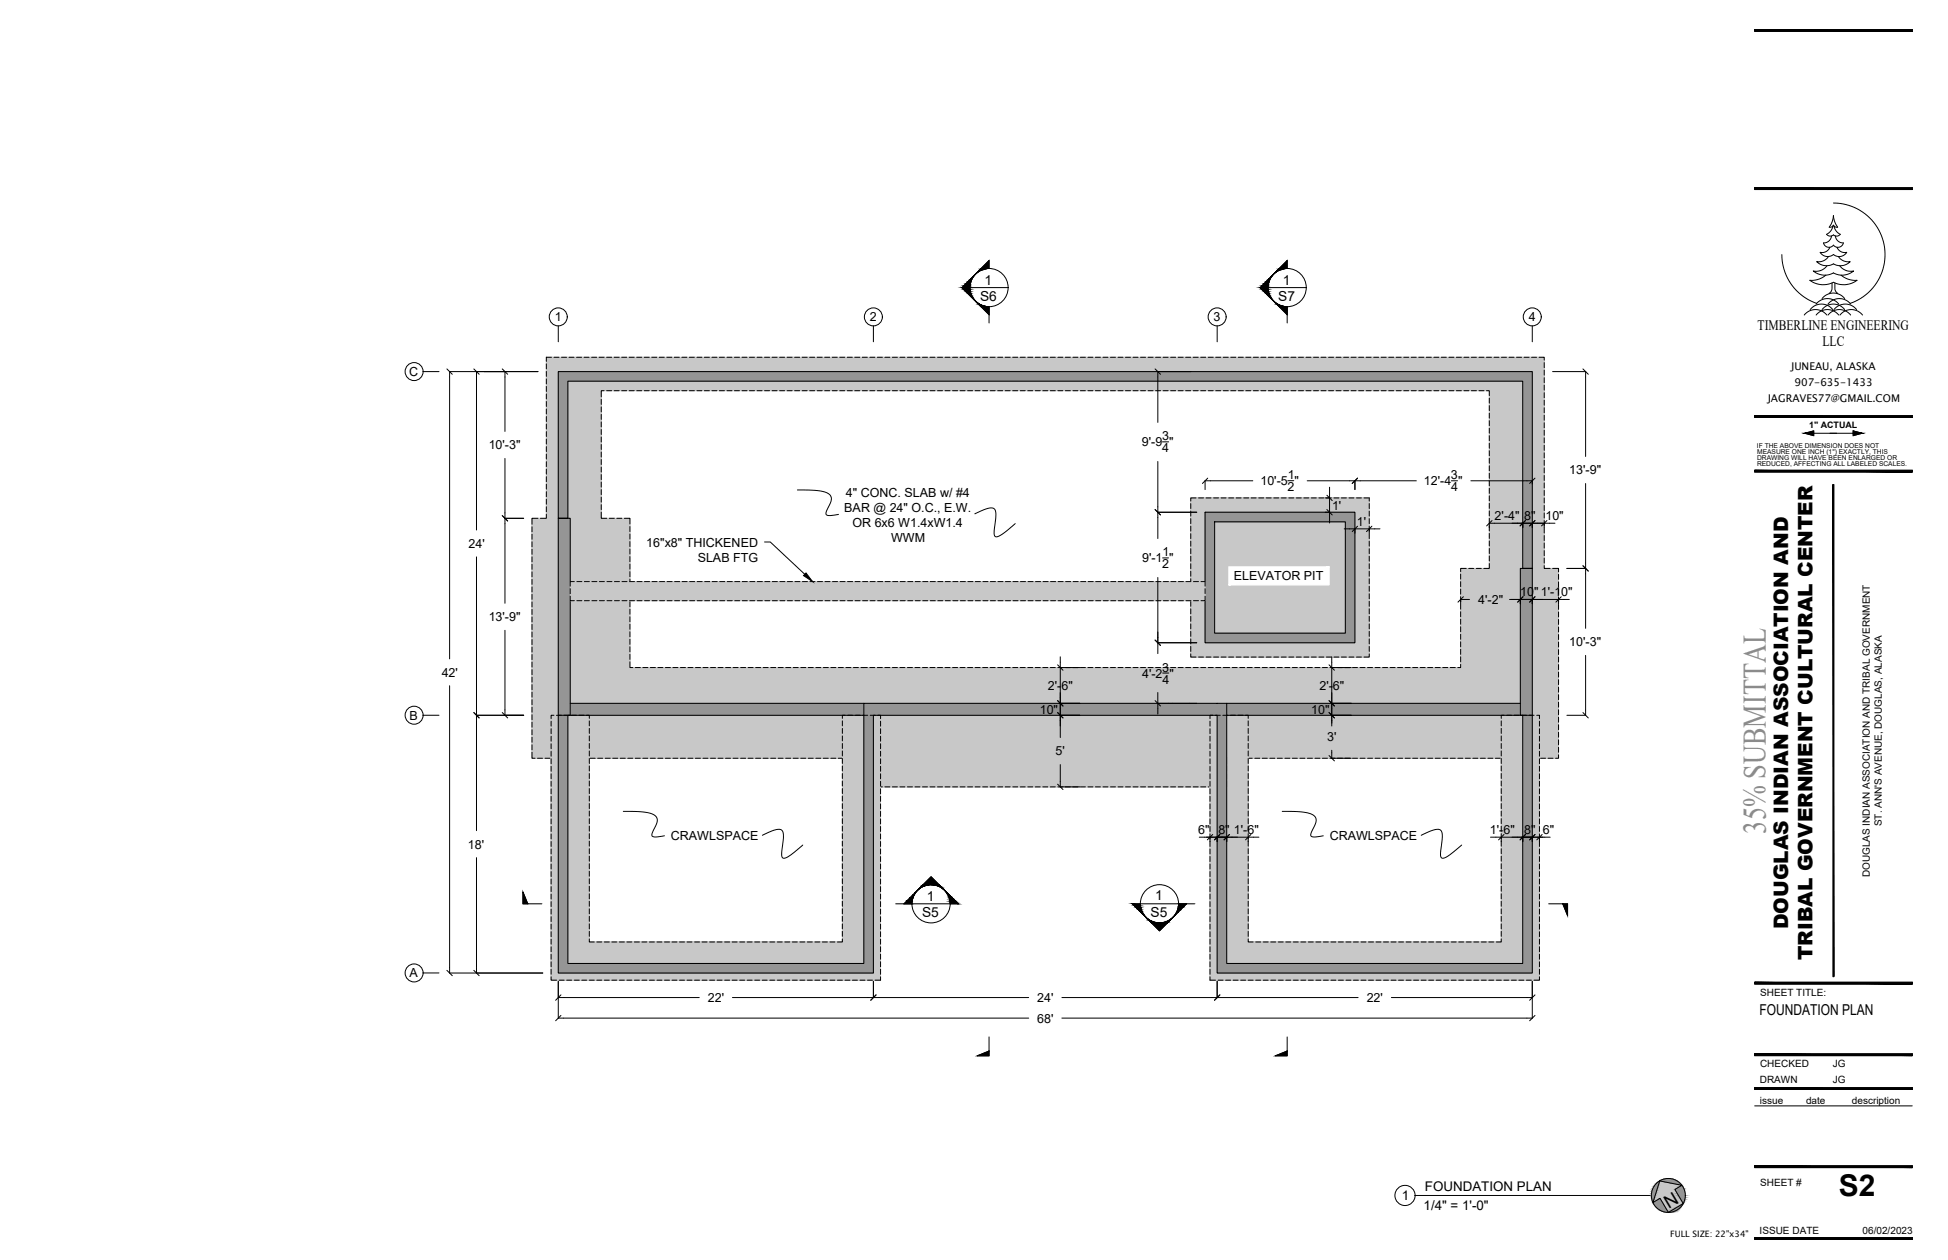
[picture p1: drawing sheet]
<svg xmlns="http://www.w3.org/2000/svg" width="432mm" height="279mm" viewBox="0 0 432 279" stroke-linecap="round" stroke-linejoin="round" font-family="sans-serif">
<defs><g id="words">
<text font-size="7.3" fill="#8c8c8c" x="391.4" y="184.8" transform="rotate(-90 391.4 184.8)">35% SUBMITTAL</text>
<text font-size="6.7" x="407.6" y="265.1">S2</text>
<g font-size="4.4">
<text x="396.4" y="206" transform="rotate(-90 396.4 206)">DOUGLAS INDIAN ASSOCIATION AND</text>
<text x="401.7" y="212.9" transform="rotate(-90 401.7 212.9)">TRIBAL GOVERNMENT CULTURAL CENTER</text>
</g>
<text font-size="4" x="369.9" y="268.1" transform="rotate(-31 369.9 268.1)">N</text>
<text font-size="3.3" x="390" y="225">FOUNDATION PLAN</text>
<g font-size="3.2">
<text x="389.6" y="73.1">TIMBERLINE ENGINEERING</text>
<text x="404" y="76.7">LLC</text>
</g>
<g font-size="3">
<text x="218.3" y="63.1">1</text>
<text x="284.3" y="63.1">1</text>
<text x="217.2" y="66.7">S6</text>
<text x="283.3" y="66.7">S7</text>
<text x="204.4" y="203.3">S5</text>
<text x="205.4" y="199.7">1</text>
<text x="255.1" y="203.3">S5</text>
<text x="256.1" y="199.6">1</text>
<text x="310.7" y="266.1">1</text>
<text x="315.6" y="268.4">1/4&quot; = 1'-0&quot;</text>
<text x="315.9" y="264.2">FOUNDATION PLAN</text>
</g>
<g font-size="2.8">
<text x="123" y="71.3">1</text>
<text x="192.8" y="71.3">2</text>
<text x="269" y="71.2">3</text>
<text x="338.9" y="71.3">4</text>
<text x="90.7" y="83.4">C</text>
<text x="108.3" y="99.6">10'-3&quot;</text>
<text x="253.1" y="99">9'-9 &quot;</text>
<text x="257.6" y="97.7">3</text>
<text x="257.6" y="100.3">4</text>
<text x="279.4" y="107.6">10'-5 &quot;</text>
<text x="285.5" y="106.3">1</text>
<text x="315.6" y="107.6">12'-4 &quot;</text>
<text x="321.6" y="106.3">3</text>
<text x="347.9" y="105.2">13'-9&quot;</text>
<text x="187.2" y="113.6">BAR @ 24&quot; O.C., E.W.</text>
<text x="187.5" y="110.3">4&quot; CONC. SLAB w/ #4</text>
<text x="285.4" y="108.9">2</text>
<text x="295.3" y="113">1'</text>
<text x="321.7" y="108.9">4</text>
<text x="189" y="117">OR 6x6 W1.4xW1.4</text>
<text x="300.8" y="116.6">1'</text>
<text x="331.3" y="115.3">2'-4&quot;</text>
<text x="337.8" y="115.3">8&quot;</text>
<text x="342.6" y="115.3">10&quot;</text>
<text x="103.8" y="121.5">24'</text>
<text x="143.3" y="121.2">16&quot;x8&quot; THICKENED</text>
<text x="154.7" y="124.5">SLAB FTG</text>
<text x="197.5" y="120.3">WWM</text>
<text x="253.2" y="124.7">9'-1 &quot;</text>
<text x="257.7" y="123.4">1</text>
<text x="257.6" y="126">2</text>
<text x="273.5" y="128.7">ELEVATOR PIT</text>
<text x="108.3" y="137.7">13'-9&quot;</text>
<text x="327.7" y="133.9">4'-2&quot;</text>
<text x="337" y="132.2">10&quot; 1'-10&quot;</text>
<text x="347.9" y="143.3">10'-3&quot;</text>
<text x="257.6" y="148.9">3</text>
<text x="97.9" y="150.1">42'</text>
<text x="232.3" y="153">2'-6&quot;</text>
<text x="253.2" y="150.2">4'-2 &quot;</text>
<text x="257.7" y="151.6">4</text>
<text x="292.5" y="153">2'-6&quot;</text>
<text x="90.8" y="159.6">B</text>
<text x="230.5" y="158.3">10&quot;</text>
<text x="290.6" y="158.3">10&quot;</text>
<text x="234" y="167.5">5'</text>
<text x="294.2" y="164.3">3'</text>
<text x="265.6" y="184.9">6&quot;</text>
<text x="270.1" y="184.9">8&quot;</text>
<text x="273.5" y="185">1'-6&quot;</text>
<text x="330.3" y="185">1'-6&quot;</text>
<text x="337.8" y="184.9">8&quot;</text>
<text x="342" y="184.9">6&quot;</text>
<text x="103.7" y="188.2">18'</text>
<text x="148.7" y="186.2">CRAWLSPACE</text>
<text x="294.8" y="186.2">CRAWLSPACE</text>
<text x="90.8" y="216.7">A</text>
<text x="156.9" y="222.2">22'</text>
<text x="229.9" y="226.7">68'</text>
<text x="229.9" y="222.2">24'</text>
<text x="302.9" y="222.2">22'</text>
</g>
<g font-size="2.4">
<text x="397" y="82">JUNEAU, ALASKA</text>
<text x="391.8" y="89.1">JAGRAVES77@GMAIL.COM</text>
<text x="397.8" y="85.5">907-635-1433</text>
</g>
<g font-size="2.2">
<text x="417.1" y="183.2" transform="rotate(-90 417.1 183.2)">ST. ANN'S AVENUE, DOUGLAS, ALASKA</text>
<text x="414.5" y="194.5" transform="rotate(-90 414.5 194.5)">DOUGLAS INDIAN ASSOCIATION AND TRIBAL GOVERNMENT</text>
<text x="390.2" y="220.9">SHEET TITLE:</text>
<text x="390.1" y="236.6">CHECKED</text>
<text x="406.3" y="236.6">JG</text>
<text x="390.1" y="240.1">DRAWN</text>
<text x="390.1" y="244.9">issue</text>
<text x="400.3" y="244.9">date</text>
<text x="406.3" y="240.1">JG</text>
<text x="410.5" y="244.9">description</text>
<text x="390.2" y="263">SHEET #</text>
<text x="390" y="273.6">ISSUE DATE</text>
<text x="412.9" y="273.6">06/02/2023</text>
</g>
<g font-size="2">
<text x="401" y="95">1&quot; ACTUAL</text>
<text x="370.2" y="274.2">FULL SIZE: 22&quot;x34&quot;</text>
</g>
<g font-size="1.5">
<text x="389.5" y="99.4">IF THE ABOVE DIMENSION DOES NOT</text>
<text x="389.5" y="102">DRAWING WILL HAVE BEEN ENLARGED OR</text>
<text x="389.5" y="100.7">MEASURE ONE INCH (1&quot;) EXACTLY, THIS</text>
<text x="389.5" y="103.3">REDUCED, AFFECTING ALL LABELED SCALES.</text>
</g>
</g></defs>
<!-- layer: S_FRAMING MEMBER HATCH -->
<g fill="none" stroke="#c7c8ca" stroke-width=".22">
<path d="M121.1 79.2h.1M121.2 79.2h.1M121.2 79.2l-.1 .2M121.3 79.2l-.2 .3M121.4 79.2l-.3 .3M121.5 79.2l-.4 .4M121.6 79.2l-.5 .5M121.7 79.2l-.6 .6M121.8 79.2l-.7 .7 .7-.7M121.9 79.2l-.8 .8M122 79.2l-.9 .9M122 79.2l-.9 1 1-1"/>
<path d="M122.1 79.2l-1 1.1M122.2 79.2l-1.1 1.1M122.4 79.2l-1.3 1.3M122.5 79.2l-1.4 1.4M122.6 79.2l-1.5 1.5M122.7 79.2l-1.6 1.6M122.7 79.2l-1.6 1.7 1.6-1.7M123 79.2l-1.9 1.9M123.1 79.2l-2 2M123.2 79.2l-2.1 2.1M123.3 79.2l-2.2 2.2 2.2-2.2M123.3 79.2l-2.2 2.3"/>
<path d="M123.4 79.2l-2.3 2.4M123.5 79.2l-2.4 2.5M123.6 79.2l-2.5 2.5M123.7 79.2l-2.6 2.6M123.9 79.2l-2.8 2.8M124 79.2l-2.9 2.9M124.1 79.2l-3 3M124.1 79.2l-3 3.1M124.2 79.2l-3.1 3.2M124.3 79.2l-3.2 3.2M124.4 79.2l-3.3 3.3M124.5 79.2l-3.4 3.4"/>
<path d="M124.6 79.2l-3.5 3.5M124.7 79.2l-3.6 3.6M124.8 79.2l-3.7 3.7M124.9 79.2l-3.8 3.8M125.1 79.2l-4 4M125.2 79.2l-4.1 4.1M125.3 79.2l-4.2 4.2M125.4 79.2l-4.3 4.3M125.5 79.2l-4.4 4.4M125.6 79.2l-4.5 4.5M125.6 79.2l-4.5 4.6M125.7 79.2l-4.6 4.7"/>
<path d="M125.8 79.2l-4.7 4.7M125.9 79.2l-4.8 4.8M126 79.2l-4.9 4.9 4.9-4.9M126.1 79.2l-5 5M126.2 79.2l-5.1 5.2 5.1-5.2M126.3 79.2l-5.2 5.3M126.6 79.2l-5.5 5.5M126.7 79.2l-5.6 5.6M126.8 79.2l-5.7 5.7M126.9 79.2l-5.8 5.8M127 79.2l-5.9 5.9M127 79.2l-5.9 6"/>
<path d="M127.1 79.2l-6 6.1 6.1-6.1M127.3 79.2l-6.2 6.2M127.4 79.2l-6.3 6.3M127.5 79.2l-6.4 6.4M127.6 79.2l-6.5 6.5M127.7 79.2l-6.6 6.6M127.8 79.2l-6.7 6.7M127.8 79.2l-6.7 6.8M127.9 79.2l-6.8 6.8M128 79.2l-6.9 6.9M128.1 79.2l-7 7 7-7M128.2 79.2l-7.1 7.1"/>
<path d="M128.3 79.2l-7.2 7.2M128.4 79.2l-7.3 7.3M128.4 79.2l-7.3 7.4M128.5 79.2l-7.4 7.5M128.6 79.2l-7.5 7.6 7.6-7.6M128.8 79.2l-7.7 7.7M129 79.2l-7.9 7.9M129.1 79.2l-8 8M129.1 79.2l-8 8.1M129.2 79.2l-8.1 8.2M129.3 79.2l-8.2 8.3M129.4 79.2l-8.3 8.3"/>
<path d="M129.5 79.2l-8.4 8.4M129.6 79.2l-8.5 8.5M129.7 79.2l-8.6 8.6M129.8 79.2l-8.7 8.7M129.9 79.2l-8.8 8.8M129.9 79.2l-8.8 8.9M130 79.2l-8.9 9M130.1 79.2l-9 9M130.2 79.2l-9.1 9.1M130.3 79.2l-9.2 9.2M130.4 79.2l-9.3 9.3M130.5 79.2l-9.4 9.4"/>
<path d="M130.6 79.2l-9.5 9.5M130.7 79.2l-9.6 9.6M130.7 79.2l-9.6 9.7 9.7-9.7M130.9 79.2l-9.8 9.8M131.1 79.2l-10 10M131.2 79.2l-10.1 10.1M131.3 79.2l-10.2 10.2M131.3 79.2l-10.2 10.3M131.4 79.2l-10.3 10.4M131.7 79.2l-10.6 10.6M131.8 79.2l-10.7 10.7M131.9 79.2l-10.8 10.8"/>
<path d="M132 79.2l-10.9 10.9M132 79.2l-10.9 11M132.1 79.2l-11 11.1M132.2 79.2l-11.1 11.2M132.3 79.2l-11.2 11.2M132.4 79.2l-11.3 11.3M132.6 79.2l-11.5 11.5M132.7 79.2l-11.6 11.6M132.8 79.2l-11.7 11.7M132.8 79.2l-11.7 11.8M132.9 79.2l-11.8 11.9M133 79.2l-11.9 11.9"/>
<path d="M133.1 79.2l-12 12M133.2 79.2l-12.1 12.1 12.1-12.1M133.3 79.2l-12.2 12.2M133.4 79.2l-12.3 12.3M133.5 79.2l-12.4 12.4M133.6 79.2l-12.5 12.5M133.8 79.2l-12.7 12.7M133.9 79.2l-12.8 12.8M134 79.2l-12.9 12.9M134.1 79.2l-13 13M134.2 79.2l-13.1 13.1M134.2 79.2l-13.1 13.2"/>
<path d="M134.3 79.2l-13.2 13.3M134.4 79.2l-13.3 13.4M134.5 79.2l-13.4 13.4M134.6 79.2l-13.5 13.5M134.7 79.2l-13.6 13.6 13.6-13.6M134.8 79.2l-13.7 13.7M134.9 79.2l-13.8 13.8M134.9 79.2l-13.8 13.9M135 79.2l-13.9 14M135.3 79.2l-14.2 14.2M135.4 79.2l-14.3 14.3M135.5 79.2l-14.4 14.4"/>
<path d="M135.6 79.2l-14.5 14.5M135.7 79.2l-14.6 14.6M135.7 79.2l-14.6 14.7M135.8 79.2l-14.7 14.8 14.8-14.8M136 79.2l-14.9 14.9M136.1 79.2l-15 15M136.2 79.2l-15.1 15.1M136.3 79.2l-15.2 15.2M136.4 79.2l-15.3 15.3M136.5 79.2l-15.4 15.4M136.5 79.2l-15.4 15.5M136.6 79.2l-15.5 15.5"/>
<path d="M136.7 79.2l-15.6 15.6M136.8 79.2l-15.7 15.7 15.7-15.7M136.9 79.2l-15.8 15.8M137 79.2l-15.9 16 16-16M137.1 79.2l-16 16.1M137.2 79.2l-16.1 16.2M137.3 79.2l-16.2 16.3 16.3-16.3M137.5 79.2l-16.4 16.4M137.7 79.2l-16.6 16.6M137.8 79.2l-16.7 16.7M137.8 79.2l-16.7 16.8M137.9 79.2l-16.8 16.9"/>
<path d="M138 79.2l-16.9 17M138.1 79.2l-17 17M138.2 79.2l-17.1 17.1M138.3 79.2l-17.2 17.2M138.4 79.2l-17.3 17.3M138.5 79.2l-17.4 17.4M138.6 79.2l-17.5 17.5M138.6 79.2l-17.5 17.6M138.7 79.2l-17.6 17.7M138.8 79.2l-17.7 17.7M138.9 79.2l-17.8 17.8M139 79.2l-17.9 17.9"/>
<path d="M139.1 79.2l-18 18M139.2 79.2l-18.1 18.1M139.3 79.2l-18.2 18.2M139.4 79.2l-18.3 18.3M139.4 79.2l-18.3 18.4 18.4-18.4M139.6 79.2l-18.5 18.5M139.8 79.2l-18.7 18.7M139.9 79.2l-18.8 18.8M140 79.2l-18.9 18.9M140 79.2l-18.9 19M140.1 79.2l-19 19.1M140.2 79.2l-19.1 19.1"/>
<path d="M140.3 79.2l-19.2 19.2M140.4 79.2l-19.3 19.3M140.5 79.2l-19.4 19.4M140.6 79.2l-19.5 19.5M140.7 79.2l-19.6 19.6M140.7 79.2l-7.4 7.4M140.8 79.2l-7.4 7.4M140.9 79.2l-7.4 7.4M141 79.2l-7.4 7.4M141.1 79.2l-7.5 7.4M141.2 79.2l-7.5 7.4M141.2 79.2l-7.4 7.4"/>
<path d="M141.3 79.2l-7.4 7.4M141.4 79.2l-7.4 7.4M141.5 79.2l-7.5 7.4M141.5 79.2l-7.4 7.4M141.6 79.2l-7.4 7.4M141.7 79.2l-7.4 7.4M141.8 79.2l-7.5 7.4M141.9 79.2l-7.5 7.4M141.9 79.2l-7.4 7.4M142 79.2l-7.4 7.4M142.1 79.2l-7.4 7.4M142.2 79.2l-7.4 7.4 7.5-7.4"/>
<path d="M142.3 79.2l-7.4 7.4M142.4 79.2l-7.4 7.4M142.5 79.2l-7.4 7.4M142.6 79.2l-7.5 7.4M142.6 79.2l-7.4 7.4M142.7 79.2l-7.4 7.4M142.8 79.2l-7.4 7.4M142.9 79.2l-7.5 7.4M142.9 79.2l-7.4 7.4M143 79.2l-7.4 7.4M143.1 79.2l-7.4 7.4M143.2 79.2l-7.5 7.4"/>
<path d="M143.3 79.2l-7.5 7.4M143.3 79.2l-7.4 7.4M143.4 79.2l-7.4 7.4M143.5 79.2l-7.4 7.4M143.6 79.2l-7.4 7.4M143.7 79.2l-7.4 7.4M144 79.2l-7.5 7.4M144.1 79.2l-7.5 7.4M144.1 79.2l-7.4 7.4M144.2 79.2l-7.4 7.4M144.3 79.2l-7.4 7.4M144.4 79.2l-7.5 7.4"/>
<path d="M144.4 79.2l-7.4 7.4M144.5 79.2l-7.4 7.4M144.6 79.2l-7.4 7.4M144.7 79.2l-7.5 7.4M144.8 79.2l-7.5 7.4M144.8 79.2l-7.3 7.4 7.4-7.4M145 79.2l-7.4 7.4M145.1 79.2l-7.5 7.4M145.2 79.2l-7.5 7.4M145.2 79.2l-7.4 7.4M145.5 79.2l-7.5 7.4M145.5 79.2l-7.4 7.4"/>
<path d="M145.6 79.2l-7.4 7.4M145.7 79.2l-7.4 7.4M145.8 79.2l-7.5 7.4M145.8 79.2l-7.4 7.4M146.1 79.2l-7.5 7.4M146.2 79.2l-7.5 7.4M146.2 79.2l-7.4 7.4M146.3 79.2l-7.4 7.4M146.4 79.2l-7.4 7.4M146.5 79.2l-7.4 7.4M146.6 79.2l-7.4 7.4M146.7 79.2l-7.4 7.4"/>
<path d="M146.8 79.2l-7.4 7.4M146.9 79.2l-7.5 7.4M147 79.2l-7.5 7.4M147 79.2l-7.4 7.4M147.1 79.2l-7.4 7.4M147.2 79.2l-7.4 7.4M147.3 79.2l-7.4 7.4 7.5-7.4M147.4 79.2l-7.4 7.4M147.5 79.2l-7.4 7.4M147.6 79.2l-7.5 7.4M147.7 79.2l-7.5 7.4M147.7 79.2l-7.4 7.4"/>
<path d="M147.8 79.2l-7.4 7.4M147.9 79.2l-7.4 7.4M148 79.2l-7.5 7.4M148.1 79.2l-7.5 7.4M148.1 79.2l-7.4 7.4M148.2 79.2l-7.4 7.4M148.3 79.2l-7.5 7.4M148.5 79.2l-7.4 7.4M148.6 79.2l-7.5 7.4M148.7 79.2l-7.5 7.4M148.7 79.2l-7.4 7.4M148.8 79.2l-7.4 7.4"/>
<path d="M148.9 79.2l-7.4 7.4M149 79.2l-7.5 7.4M149.1 79.2l-7.5 7.4M149.1 79.2l-7.4 7.4M149.2 79.2l-7.4 7.4M149.3 79.2l-7.4 7.4M149.4 79.2l-7.4 7.4 7.4-7.4M149.5 79.2l-7.4 7.4M149.6 79.2l-7.4 7.4M149.7 79.2l-7.4 7.4M149.8 79.2l-7.5 7.4M149.9 79.2l-7.5 7.4"/>
<path d="M149.9 79.2l-7.4 7.4M150 79.2l-7.4 7.4M150.1 79.2l-7.4 7.4M150.2 79.2l-7.5 7.4M150.3 79.2l-7.5 7.4M150.3 79.2l-7.4 7.4M150.4 79.2l-7.4 7.4M150.5 79.2l-7.5 7.4M150.6 79.2l-7.5 7.4M150.6 79.2l-7.4 7.4M150.7 79.2l-7.4 7.4M150.8 79.2l-7.4 7.4"/>
<path d="M150.9 79.2l-7.4 7.4 7.5-7.4M151.2 79.2l-7.5 7.4M151.3 79.2l-7.5 7.4M151.3 79.2l-7.4 7.4M151.4 79.2l-7.4 7.4M151.5 79.2l-7.5 7.4M151.6 79.2l-7.5 7.4M151.6 79.2l-7.4 7.4M151.7 79.2l-7.4 7.4M151.8 79.2l-7.4 7.4M151.9 79.2l-7.5 7.4M152 79.2l-7.5 7.4"/>
<path d="M152 79.2l-7.4 7.4M152.1 79.2l-7.4 7.4M152.2 79.2l-7.4 7.4M152.3 79.2l-7.4 7.4M152.4 79.2l-7.4 7.4M152.7 79.2l-7.5 7.4M152.8 79.2l-7.5 7.4M152.8 79.2l-7.4 7.4M152.9 79.2l-7.4 7.4M153 79.2l-7.4 7.4M153.1 79.2l-7.5 7.4M153.2 79.2l-7.5 7.4"/>
<path d="M153.2 79.2l-7.4 7.4M153.3 79.2l-7.4 7.4M153.4 79.2l-7.5 7.4M153.5 79.2l-7.5 7.4M153.5 79.2l-7.3 7.4 7.4-7.4M153.7 79.2l-7.4 7.4M153.8 79.2l-7.5 7.4M153.8 79.2l-7.4 7.4M153.9 79.2l-7.4 7.4M154 79.2l-7.4 7.4M154.1 79.2l-7.5 7.4M154.2 79.2l-7.5 7.4"/>
<path d="M154.2 79.2l-7.4 7.4M154.3 79.2l-7.4 7.4M154.4 79.2l-7.5 7.4M154.5 79.2l-7.5 7.4M154.5 79.2l-7.4 7.4M154.8 79.2l-7.5 7.4M154.9 79.2l-7.5 7.4M154.9 79.2l-7.4 7.4M155 79.2l-7.4 7.4M155.1 79.2l-7.4 7.4M155.2 79.2l-7.4 7.4M155.3 79.2l-7.4 7.4"/>
<path d="M155.4 79.2l-7.4 7.4M155.5 79.2l-7.4 7.4M155.6 79.2l-7.5 7.4M155.7 79.2l-7.5 7.4M155.7 79.2l-7.4 7.4M155.8 79.2l-7.4 7.4M155.9 79.2l-7.4 7.4M156 79.2l-7.4 7.4 7.5-7.4M156.3 79.2l-7.5 7.4M156.4 79.2l-7.5 7.4M156.4 79.2l-7.4 7.4M156.5 79.2l-7.4 7.4"/>
<path d="M156.6 79.2l-7.4 7.4M156.7 79.2l-7.5 7.4M156.7 79.2l-7.4 7.4M156.8 79.2l-7.4 7.4M156.9 79.2l-7.4 7.4M157 79.2l-7.5 7.4M157.2 79.2l-7.4 7.4M157.4 79.2l-7.4 7.4M157.5 79.2l-7.4 7.4M157.6 79.2l-7.4 7.4M157.7 79.2l-7.5 7.4M157.8 79.2l-7.5 7.4"/>
<path d="M157.8 79.2l-7.4 7.4M157.9 79.2l-7.4 7.4M158 79.2l-7.4 7.4M158.1 79.2l-7.4 7.4 7.4-7.4M158.4 79.2l-7.5 7.4M158.5 79.2l-7.5 7.4M158.6 79.2l-7.5 7.4M158.6 79.2l-7.3 7.4 7.4-7.4M158.8 79.2l-7.4 7.4M158.9 79.2l-7.5 7.4M159 79.2l-7.5 7.4M159 79.2l-7.4 7.4"/>
<path d="M159.1 79.2l-7.4 7.4M159.2 79.2l-7.5 7.4M159.3 79.2l-7.5 7.4M159.3 79.2l-7.4 7.4M159.4 79.2l-7.4 7.4M159.5 79.2l-7.4 7.4M159.6 79.2l-7.4 7.4 7.4-7.4M159.9 79.2l-7.6 7.4M160 79.2l-7.5 7.4M160 79.2l-7.4 7.4M160.1 79.2l-7.4 7.4M160.2 79.2l-7.5 7.4"/>
<path d="M160.3 79.2l-7.5 7.4M160.3 79.2l-7.4 7.4M160.4 79.2l-7.4 7.4M160.5 79.2l-7.4 7.4M160.6 79.2l-7.5 7.4M160.7 79.2l-7.5 7.4M160.7 79.2l-7.3 7.4 7.4-7.4M160.9 79.2l-7.4 7.4M161 79.2l-7.4 7.4M161.1 79.2l-7.4 7.4M161.2 79.2l-7.4 7.4M161.3 79.2l-7.5 7.4"/>
<path d="M161.4 79.2l-7.5 7.4M161.5 79.2l-7.5 7.4M161.5 79.2l-7.4 7.4M161.6 79.2l-7.4 7.4M161.7 79.2l-7.4 7.4M161.8 79.2l-7.5 7.4M161.9 79.2l-7.5 7.4M161.9 79.2l-7.4 7.4M162 79.2l-7.4 7.4M162.1 79.2l-7.5 7.4M162.2 79.2l-7.5 7.4M162.2 79.2l-7.3 7.4 7.4-7.4"/>
<path d="M162.4 79.2l-7.4 7.4M162.5 79.2l-7.5 7.4M162.5 79.2l-7.4 7.4M162.6 79.2l-7.4 7.4M162.7 79.2l-7.4 7.4M162.8 79.2l-7.5 7.4M162.9 79.2l-7.5 7.4M162.9 79.2l-7.4 7.4M163 79.2l-7.4 7.4M163.1 79.2l-7.5 7.4M163.2 79.2l-7.5 7.4M163.2 79.2l-7.4 7.4"/>
<path d="M163.5 79.2l-7.5 7.4M163.6 79.2l-7.5 7.4M163.6 79.2l-7.4 7.4M163.7 79.2l-7.4 7.4M163.8 79.2l-7.4 7.4M163.9 79.2l-7.4 7.4M164 79.2l-7.4 7.4M164.1 79.2l-7.4 7.4M164.2 79.2l-7.5 7.4M164.3 79.2l-7.5 7.4M164.4 79.2l-7.5 7.4M164.4 79.2l-7.4 7.4"/>
<path d="M164.5 79.2l-7.4 7.4M164.6 79.2l-7.4 7.4M164.7 79.2l-7.4 7.4 7.5-7.4M165 79.2l-7.5 7.4M165.1 79.2l-7.5 7.4M165.1 79.2l-7.4 7.4M165.2 79.2l-7.4 7.4M165.3 79.2l-7.4 7.4M165.4 79.2l-7.5 7.4M165.4 79.2l-7.4 7.4M165.5 79.2l-7.4 7.4M165.6 79.2l-7.4 7.4"/>
<path d="M165.7 79.2l-7.5 7.4M165.9 79.2l-7.4 7.4M166.1 79.2l-7.4 7.4M166.2 79.2l-7.4 7.4M166.3 79.2l-7.4 7.4M166.4 79.2l-7.5 7.4M166.5 79.2l-7.5 7.4M166.5 79.2l-7.4 7.4M166.6 79.2l-7.4 7.4M166.7 79.2l-7.4 7.4M166.8 79.2l-7.4 7.4 7.4-7.4M167.1 79.2l-7.5 7.4"/>
<path d="M167.2 79.2l-7.5 7.4M167.3 79.2l-7.5 7.4M167.3 79.2l-7.3 7.4 7.4-7.4M167.5 79.2l-7.4 7.4M167.6 79.2l-7.5 7.4M167.7 79.2l-7.5 7.4M167.7 79.2l-7.4 7.4M167.8 79.2l-7.4 7.4M167.9 79.2l-7.5 7.4M168 79.2l-7.5 7.4M168 79.2l-7.4 7.4M168.3 79.2l-7.5 7.4"/>
<path d="M168.3 79.2l-7.4 7.4M168.6 79.2l-7.5 7.4M168.7 79.2l-7.5 7.4M168.7 79.2l-7.4 7.4M168.8 79.2l-7.4 7.4M168.9 79.2l-7.5 7.4M169 79.2l-7.5 7.4M169 79.2l-7.4 7.4M169.1 79.2l-7.4 7.4M169.2 79.2l-7.4 7.4M169.3 79.2l-7.5 7.4M169.4 79.2l-7.5 7.4"/>
<path d="M169.4 79.2l-7.3 7.4 7.4-7.4M169.6 79.2l-7.4 7.4M169.7 79.2l-7.4 7.4M169.8 79.2l-7.4 7.4M169.9 79.2l-7.4 7.4M170 79.2l-7.5 7.4M170.1 79.2l-7.5 7.4M170.1 79.2l-7.4 7.4M170.2 79.2l-7.4 7.4M170.3 79.2l-7.4 7.4M170.4 79.2l-7.4 7.4M170.5 79.2l-7.5 7.4"/>
<path d="M170.6 79.2l-7.5 7.4M170.6 79.2l-7.4 7.4M170.7 79.2l-7.4 7.4M170.8 79.2l-7.5 7.4M171 79.2l-7.6 7.4M171.1 79.2l-7.4 7.4M171.2 79.2l-7.5 7.4M171.2 79.2l-7.4 7.4M171.3 79.2l-7.4 7.4M171.4 79.2l-7.5 7.4M171.5 79.2l-7.5 7.4M171.6 79.2l-7.5 7.4"/>
<path d="M171.6 79.2l-7.4 7.4M171.7 79.2l-7.4 7.4M171.8 79.2l-7.5 7.4M171.9 79.2l-7.5 7.4M171.9 79.2l-7.4 7.4M172.2 79.2l-7.5 7.4M172.3 79.2l-7.5 7.4M172.3 79.2l-7.4 7.4M172.4 79.2l-7.4 7.4M172.5 79.2l-7.4 7.4M172.6 79.2l-7.4 7.4M172.7 79.2l-7.4 7.4"/>
<path d="M172.8 79.2l-7.4 7.4M172.9 79.2l-7.5 7.4M173 79.2l-7.5 7.4M173 79.2l-7.3 7.4 7.4-7.4M173.2 79.2l-7.4 7.4M173.3 79.2l-7.4 7.4M173.4 79.2l-7.4 7.4 7.5-7.4M173.7 79.2l-7.5 7.4M173.7 79.2l-7.4 7.4M173.8 79.2l-7.4 7.4M173.9 79.2l-7.4 7.4M174 79.2l-7.5 7.4"/>
<path d="M174.1 79.2l-7.5 7.4M174.3 79.2l-7.5 7.4M174.4 79.2l-7.5 7.4M174.6 79.2l-7.4 7.4M174.8 79.2l-7.4 7.4M174.9 79.2l-7.4 7.4M175 79.2l-7.4 7.4M175.1 79.2l-7.5 7.4M175.2 79.2l-7.5 7.4M175.2 79.2l-7.4 7.4M175.3 79.2l-7.4 7.4M175.4 79.2l-7.4 7.4"/>
<path d="M175.5 79.2l-7.4 7.4 7.4-7.4M175.8 79.2l-7.5 7.4M175.9 79.2l-7.5 7.4M175.9 79.2l-7.4 7.4M176 79.2l-7.4 7.4M176.1 79.2l-7.4 7.4M176.2 79.2l-7.4 7.4M176.3 79.2l-7.5 7.4M176.4 79.2l-7.5 7.4M176.4 79.2l-7.4 7.4M176.5 79.2l-7.4 7.4M176.7 79.2l-7.4 7.4"/>
<path d="M177 79.2l-7.5 7.4M177 79.2l-7.4 7.4M177.1 79.2l-7.4 7.4M177.2 79.2l-7.5 7.4M177.3 79.2l-7.5 7.4M177.4 79.2l-7.5 7.4M177.4 79.2l-7.4 7.4M177.5 79.2l-7.4 7.4M177.6 79.2l-7.5 7.4M177.7 79.2l-7.5 7.4M177.7 79.2l-7.4 7.4M177.8 79.2l-7.4 7.4"/>
<path d="M177.9 79.2l-7.4 7.4M178 79.2l-7.5 7.4M178.1 79.2l-7.5 7.4M178.1 79.2l-7.3 7.4 7.4-7.4M178.3 79.2l-7.4 7.4M178.4 79.2l-7.4 7.4M178.5 79.2l-7.4 7.4M178.6 79.2l-7.4 7.4M178.7 79.2l-7.5 7.4M178.8 79.2l-7.5 7.4M178.8 79.2l-7.4 7.4M178.9 79.2l-7.4 7.4"/>
<path d="M179 79.2l-7.4 7.4M179.1 79.2l-7.4 7.4 7.5-7.4M179.2 79.2l-7.4 7.4M179.3 79.2l-7.4 7.4M179.4 79.2l-7.4 7.4M179.5 79.2l-7.5 7.4M179.5 79.2l-7.4 7.4M179.6 79.2l-7.4 7.4M179.7 79.2l-7.4 7.4M179.8 79.2l-7.5 7.4M179.9 79.2l-7.5 7.4M179.9 79.2l-7.4 7.4"/>
<path d="M180 79.2l-7.4 7.4M180.1 79.2l-7.5 7.4M180.2 79.2l-7.5 7.4M180.3 79.2l-7.5 7.4M180.3 79.2l-7.4 7.4M180.4 79.2l-7.4 7.4M180.5 79.2l-7.5 7.4M180.6 79.2l-7.5 7.4M180.6 79.2l-7.4 7.4M180.9 79.2l-7.5 7.4M181 79.2l-7.5 7.4M181 79.2l-7.4 7.4"/>
<path d="M181.1 79.2l-7.4 7.4M181.2 79.2l-7.4 7.4M181.3 79.2l-7.4 7.4M181.4 79.2l-7.4 7.4M181.5 79.2l-7.4 7.4M181.6 79.2l-7.5 7.4M181.7 79.2l-7.5 7.4M181.7 79.2l-7.3 7.4 7.4-7.4M181.9 79.2l-7.4 7.4M182 79.2l-7.4 7.4M182.1 79.2l-7.5 7.4M182.1 79.2l-7.4 7.4"/>
<path d="M182.2 79.2l-7.4 7.4M182.3 79.2l-7.4 7.4M182.4 79.2l-7.5 7.4M182.4 79.2l-7.4 7.4M182.5 79.2l-7.4 7.4M182.6 79.2l-7.4 7.4M182.7 79.2l-7.5 7.4M182.8 79.2l-7.5 7.4M183 79.2l-7.5 7.4M183.1 79.2l-7.5 7.4M183.1 79.2l-7.4 7.4M183.2 79.2l-7.4 7.4"/>
<path d="M183.3 79.2l-7.4 7.4M183.5 79.2l-7.4 7.4M183.6 79.2l-7.4 7.4M183.7 79.2l-7.4 7.4M183.8 79.2l-7.5 7.4M183.9 79.2l-7.5 7.4M183.9 79.2l-7.4 7.4M184 79.2l-7.4 7.4M184.1 79.2l-7.4 7.4M184.2 79.2l-7.4 7.4 7.4-7.4M184.3 79.2l-7.4 7.4M184.4 79.2l-7.4 7.4"/>
<path d="M184.5 79.2l-7.5 7.4M184.6 79.2l-7.5 7.4M184.6 79.2l-7.4 7.4M184.7 79.2l-7.4 7.4M184.8 79.2l-7.4 7.4M184.9 79.2l-7.4 7.4M185 79.2l-7.5 7.4M185 79.2l-7.4 7.4M185.1 79.2l-7.4 7.4M185.2 79.2l-7.4 7.4M185.3 79.2l-7.5 7.4M185.3 79.2l-7.4 7.4"/>
<path d="M185.4 79.2l-7.4 7.4M185.7 79.2l-7.5 7.4M185.7 79.2l-7.4 7.4M185.8 79.2l-7.4 7.4M185.9 79.2l-7.5 7.4M186 79.2l-7.5 7.4M186 79.2l-7.4 7.4M186.1 79.2l-7.4 7.4M186.2 79.2l-7.4 7.4M186.3 79.2l-7.4 7.4M186.4 79.2l-7.5 7.4M186.4 79.2l-7.4 7.4"/>
<path d="M186.5 79.2l-7.4 7.4M186.6 79.2l-7.4 7.4M186.7 79.2l-7.5 7.4M186.8 79.2l-7.5 7.4M186.8 79.2l-7.3 7.4 7.4-7.4M187 79.2l-7.4 7.4M187.1 79.2l-7.4 7.4M187.2 79.2l-7.4 7.4M187.3 79.2l-7.4 7.4M187.4 79.2l-7.5 7.4M187.5 79.2l-7.5 7.4M187.5 79.2l-7.4 7.4"/>
<path d="M187.6 79.2l-7.4 7.4M187.7 79.2l-7.4 7.4M187.8 79.2l-7.4 7.4M187.9 79.2l-7.5 7.4M188.1 79.2l-7.6 7.4M188.2 79.2l-7.5 7.4M188.2 79.2l-7.4 7.4M188.3 79.2l-7.4 7.4M188.4 79.2l-7.4 7.4M188.5 79.2l-7.5 7.4M188.6 79.2l-7.5 7.4M188.6 79.2l-7.4 7.4"/>
<path d="M188.7 79.2l-7.4 7.4M188.8 79.2l-7.5 7.4M188.9 79.2l-7.5 7.4M188.9 79.2l-7.3 7.4 7.4-7.4M189.1 79.2l-7.4 7.4M189.2 79.2l-7.4 7.4M189.3 79.2l-7.5 7.4M189.3 79.2l-7.4 7.4M189.6 79.2l-7.5 7.4M189.7 79.2l-7.5 7.4M189.7 79.2l-7.4 7.4M189.8 79.2l-7.4 7.4"/>
<path d="M189.9 79.2l-7.4 7.4M190 79.2l-7.4 7.4M190.1 79.2l-7.4 7.4M190.2 79.2l-7.4 7.4M190.3 79.2l-7.5 7.4M190.4 79.2l-7.5 7.4M190.4 79.2l-7.3 7.4 7.4-7.4M190.6 79.2l-7.4 7.4M190.7 79.2l-7.4 7.4M190.8 79.2l-7.5 7.4M190.8 79.2l-7.4 7.4M190.9 79.2l-7.4 7.4"/>
<path d="M191 79.2l-7.5 7.4M191.1 79.2l-7.5 7.4M191.1 79.2l-7.4 7.4M191.2 79.2l-7.4 7.4M191.3 79.2l-7.4 7.4M191.4 79.2l-7.5 7.4M191.5 79.2l-7.5 7.4M191.7 79.2l-7.5 7.4M191.8 79.2l-7.5 7.4M191.8 79.2l-7.4 7.4M191.9 79.2l-7.4 7.4M192 79.2l-7.4 7.4"/>
<path d="M192.1 79.2l-7.4 7.4M192.2 79.2l-7.5 7.4M192.2 79.2l-7.4 7.4M192.3 79.2l-7.4 7.4M192.4 79.2l-7.4 7.4M192.5 79.2l-7.5 7.4M192.6 79.2l-7.5 7.4M192.6 79.2l-7.4 7.4M192.7 79.2l-7.4 7.4M192.8 79.2l-7.4 7.4M192.9 79.2l-7.4 7.4 7.5-7.4M193 79.2l-7.4 7.4"/>
<path d="M193.1 79.2l-7.4 7.4M193.2 79.2l-7.5 7.4M193.3 79.2l-7.5 7.4M193.3 79.2l-7.4 7.4M193.4 79.2l-7.4 7.4M193.5 79.2l-7.4 7.4M193.6 79.2l-7.4 7.4M193.7 79.2l-7.5 7.4M193.7 79.2l-7.4 7.4M193.8 79.2l-7.4 7.4M193.9 79.2l-7.5 7.4M194 79.2l-7.5 7.4"/>
<path d="M194 79.2l-7.4 7.4M194.1 79.2l-7.4 7.4M194.4 79.2l-7.5 7.4M194.4 79.2l-7.4 7.4M194.5 79.2l-7.4 7.4M194.6 79.2l-7.5 7.4M194.7 79.2l-7.5 7.4M194.7 79.2l-7.4 7.4M194.8 79.2l-7.4 7.4M194.9 79.2l-7.4 7.4M195 79.2l-7.4 7.4 7.5-7.4M195.1 79.2l-7.4 7.4"/>
<path d="M195.2 79.2l-7.4 7.4M195.3 79.2l-7.4 7.4M195.4 79.2l-7.5 7.4M195.5 79.2l-7.5 7.4M195.5 79.2l-7.3 7.4 7.4-7.4M195.7 79.2l-7.4 7.4M195.8 79.2l-7.4 7.4M195.9 79.2l-7.5 7.4M195.9 79.2l-7.4 7.4M196 79.2l-7.4 7.4M196.1 79.2l-7.5 7.4M196.2 79.2l-7.5 7.4"/>
<path d="M196.2 79.2l-7.4 7.4M196.3 79.2l-7.4 7.4M196.4 79.2l-7.4 7.4M196.5 79.2l-7.4 7.4M196.6 79.2l-7.5 7.4M196.8 79.2l-7.6 7.4M196.9 79.2l-7.5 7.4M196.9 79.2l-7.4 7.4M197 79.2l-7.4 7.4M197.1 79.2l-7.4 7.4M197.2 79.2l-7.5 7.4M197.3 79.2l-7.5 7.4"/>
<path d="M197.3 79.2l-7.4 7.4M197.4 79.2l-7.4 7.4M197.5 79.2l-7.5 7.4M197.6 79.2l-7.5 7.4M197.6 79.2l-7.4 7.4M197.7 79.2l-7.4 7.4M197.8 79.2l-7.4 7.4M197.9 79.2l-7.4 7.4M198 79.2l-7.5 7.4M198 79.2l-7.4 7.4M198.3 79.2l-7.5 7.4M198.4 79.2l-7.5 7.4"/>
<path d="M198.4 79.2l-7.4 7.4M198.5 79.2l-7.4 7.4M198.6 79.2l-7.4 7.4M198.7 79.2l-7.4 7.4M198.8 79.2l-7.5 7.4M198.8 79.2l-7.4 7.4M198.9 79.2l-7.4 7.4M199 79.2l-7.5 7.4M199.1 79.2l-7.5 7.4M199.1 79.2l-7.3 7.4 7.4-7.4M199.5 79.2l-7.5 7.4M199.5 79.2l-7.4 7.4"/>
<path d="M199.6 79.2l-7.4 7.4M199.7 79.2l-7.5 7.4M199.8 79.2l-7.5 7.4M199.8 79.2l-7.4 7.4M199.9 79.2l-7.4 7.4M200 79.2l-7.4 7.4M200.1 79.2l-7.5 7.4M200.2 79.2l-7.5 7.4M200.4 79.2l-7.5 7.4M200.5 79.2l-7.5 7.4M200.5 79.2l-7.4 7.4M200.6 79.2l-7.4 7.4"/>
<path d="M200.7 79.2l-7.4 7.4M200.8 79.2l-7.4 7.4M200.9 79.2l-7.5 7.4M200.9 79.2l-7.4 7.4M201 79.2l-7.4 7.4M201.1 79.2l-7.5 7.4M201.2 79.2l-7.5 7.4M201.3 79.2l-7.5 7.4M201.3 79.2l-7.4 7.4M201.4 79.2l-7.4 7.4M201.5 79.2l-7.4 7.4M201.6 79.2l-7.4 7.4 7.5-7.4"/>
<path d="M201.7 79.2l-7.4 7.4M201.8 79.2l-7.4 7.4M201.9 79.2l-7.5 7.4M202 79.2l-7.5 7.4M202 79.2l-7.4 7.4M202.1 79.2l-7.4 7.4M202.2 79.2l-7.4 7.4M202.3 79.2l-7.5 7.4M202.4 79.2l-7.5 7.4M202.4 79.2l-7.4 7.4M202.5 79.2l-7.4 7.4M202.6 79.2l-7.5 7.4"/>
<path d="M202.7 79.2l-7.5 7.4M202.7 79.2l-7.3 7.4 7.4-7.4M203.1 79.2l-7.5 7.4M203.1 79.2l-7.4 7.4M203.2 79.2l-7.4 7.4M203.3 79.2l-7.5 7.4M203.4 79.2l-7.5 7.4M203.4 79.2l-7.4 7.4M203.5 79.2l-7.4 7.4M203.6 79.2l-7.4 7.4M203.7 79.2l-7.4 7.4 7.5-7.4M203.8 79.2l-7.4 7.4"/>
<path d="M203.9 79.2l-7.4 7.4M204 79.2l-7.5 7.4M204.1 79.2l-7.5 7.4M204.2 79.2l-7.5 7.4M204.2 79.2l-7.3 7.4 7.4-7.4M204.4 79.2l-7.4 7.4M204.5 79.2l-7.4 7.4M204.6 79.2l-7.5 7.4M204.6 79.2l-7.4 7.4M204.7 79.2l-7.4 7.4M204.8 79.2l-7.5 7.4M204.9 79.2l-7.5 7.4"/>
<path d="M204.9 79.2l-7.4 7.4M205.2 79.2l-7.5 7.4M205.3 79.2l-7.5 7.4M205.5 79.2l-7.6 7.4M205.6 79.2l-7.5 7.4M205.6 79.2l-7.4 7.4M205.7 79.2l-7.4 7.4M205.8 79.2l-7.4 7.4M205.9 79.2l-7.5 7.4M206 79.2l-7.5 7.4M206 79.2l-7.4 7.4M206.1 79.2l-7.4 7.4"/>
<path d="M206.2 79.2l-7.5 7.4M206.3 79.2l-7.5 7.4M206.3 79.2l-7.4 7.4M206.4 79.2l-7.4 7.4M206.5 79.2l-7.4 7.4M206.6 79.2l-7.4 7.4M206.7 79.2l-7.5 7.4M206.7 79.2l-7.4 7.4M206.8 79.2l-7.4 7.4M206.9 79.2l-7.5 7.4M207 79.2l-7.5 7.4M207.1 79.2l-7.5 7.4"/>
<path d="M207.1 79.2l-7.4 7.4M207.2 79.2l-7.4 7.4M207.3 79.2l-7.4 7.4M207.4 79.2l-7.4 7.4M207.5 79.2l-7.5 7.4M207.5 79.2l-7.4 7.4M207.6 79.2l-7.4 7.4M207.7 79.2l-7.5 7.4M207.8 79.2l-7.5 7.4M207.8 79.2l-7.3 7.4 7.4-7.4M208 79.2l-7.4 7.4M208.1 79.2l-7.5 7.4"/>
<path d="M208.2 79.2l-7.5 7.4M208.2 79.2l-7.4 7.4M208.3 79.2l-7.4 7.4M208.4 79.2l-7.5 7.4M208.5 79.2l-7.5 7.4M208.5 79.2l-7.4 7.4M208.6 79.2l-7.4 7.4M208.7 79.2l-7.4 7.4M208.8 79.2l-7.5 7.4M208.9 79.2l-7.5 7.4M209.1 79.2l-7.5 7.4M209.3 79.2l-7.4 7.4"/>
<path d="M209.4 79.2l-7.4 7.4M209.5 79.2l-7.4 7.4M209.6 79.2l-7.5 7.4M209.6 79.2l-7.4 7.4M209.7 79.2l-7.4 7.4M209.8 79.2l-7.5 7.4M209.9 79.2l-7.5 7.4M209.9 79.2l-7.3 7.4 7.4-7.4M210.1 79.2l-7.4 7.4M210.2 79.2l-7.4 7.4M210.3 79.2l-7.4 7.4 7.5-7.4M210.4 79.2l-7.4 7.4"/>
<path d="M210.5 79.2l-7.4 7.4 7.5-7.4M210.7 79.2l-7.5 7.4M210.7 79.2l-7.4 7.4M210.8 79.2l-7.4 7.4M210.9 79.2l-7.4 7.4M211 79.2l-7.5 7.4M211.1 79.2l-7.5 7.4M211.1 79.2l-7.4 7.4M211.2 79.2l-7.4 7.4M211.3 79.2l-7.5 7.4M211.4 79.2l-7.5 7.4M211.4 79.2l-7.3 7.4 7.4-7.4"/>
<path d="M211.8 79.2l-7.5 7.4M211.8 79.2l-7.4 7.4M211.9 79.2l-7.4 7.4M212 79.2l-7.5 7.4M212.1 79.2l-7.5 7.4M212.1 79.2l-7.4 7.4M212.2 79.2l-7.4 7.4M212.3 79.2l-7.4 7.4M212.4 79.2l-7.4 7.4 7.4-7.4M212.5 79.2l-7.4 7.4M212.6 79.2l-7.4 7.4 7.5-7.4M212.8 79.2l-7.5 7.4"/>
<path d="M212.8 79.2l-7.4 7.4M212.9 79.2l-7.4 7.4M213 79.2l-7.4 7.4M213.1 79.2l-7.4 7.4M213.2 79.2l-7.4 7.4M213.3 79.2l-7.5 7.4M213.3 79.2l-7.4 7.4M213.4 79.2l-7.4 7.4M213.5 79.2l-7.5 7.4M213.6 79.2l-7.5 7.4M213.6 79.2l-7.4 7.4M213.9 79.2l-7.5 7.4"/>
<path d="M214 79.2l-7.5 7.4M214 79.2l-7.4 7.4M214.1 79.2l-7.5 7.4M214.2 79.2l-7.5 7.4M214.3 79.2l-7.5 7.4M214.3 79.2l-7.4 7.4M214.4 79.2l-7.4 7.4M214.5 79.2l-7.4 7.4M214.6 79.2l-7.5 7.4M214.7 79.2l-7.5 7.4M214.7 79.2l-7.4 7.4M214.8 79.2l-7.4 7.4"/>
<path d="M214.9 79.2l-7.5 7.4M215 79.2l-7.5 7.4M215 79.2l-7.4 7.4M215.1 79.2l-7.4 7.4M215.2 79.2l-7.4 7.4M215.3 79.2l-7.4 7.4M215.4 79.2l-7.4 7.4M215.5 79.2l-7.4 7.4M215.6 79.2l-7.5 7.4M215.7 79.2l-7.5 7.4M215.7 79.2l-7.4 7.4M215.8 79.2l-7.4 7.4"/>
<path d="M215.9 79.2l-7.4 7.4M216 79.2l-7.4 7.4M216.1 79.2l-7.4 7.4M216.2 79.2l-7.5 7.4M216.2 79.2l-7.4 7.4M216.3 79.2l-7.4 7.4M216.4 79.2l-7.5 7.4M216.4 79.2l-7.4 7.4M216.5 79.2l-7.4 7.4M216.6 79.2l-7.4 7.4M216.7 79.2l-7.4 7.4M216.8 79.2l-7.5 7.4"/>
<path d="M216.9 79.2l-7.5 7.4M216.9 79.2l-7.4 7.4M217 79.2l-7.5 7.4M217.1 79.2l-7.5 7.4M217.2 79.2l-7.5 7.4M217.2 79.2l-7.4 7.4M217.3 79.2l-7.4 7.4M217.4 79.2l-7.4 7.4M217.5 79.2l-7.5 7.4M217.6 79.2l-7.5 7.4M217.8 79.2l-7.5 7.4M217.9 79.2l-7.5 7.4"/>
<path d="M217.9 79.2l-7.4 7.4M218 79.2l-7.4 7.4M218.1 79.2l-7.4 7.4M218.2 79.2l-7.4 7.4M218.3 79.2l-7.4 7.4M218.4 79.2l-7.4 7.4M218.5 79.2l-7.5 7.4M218.6 79.2l-7.5 7.4M218.6 79.2l-7.3 7.4 7.4-7.4M219 79.2l-7.5 7.4M219.1 79.2l-7.5 7.4M219.1 79.2l-7.4 7.4"/>
<path d="M219.2 79.2l-7.4 7.4 7.5-7.4M219.3 79.2l-7.4 7.4M219.4 79.2l-7.4 7.4M219.5 79.2l-7.4 7.4M219.6 79.2l-7.4 7.4M219.7 79.2l-7.5 7.4M219.9 79.2l-7.5 7.4M220 79.2l-7.5 7.4M220.1 79.2l-7.5 7.4M220.1 79.2l-7.3 7.4 7.4-7.4M220.5 79.2l-7.5 7.4M220.5 79.2l-7.4 7.4"/>
<path d="M220.6 79.2l-7.4 7.4M220.7 79.2l-7.5 7.4M220.8 79.2l-7.5 7.4M220.8 79.2l-7.4 7.4M220.9 79.2l-7.4 7.4M221 79.2l-7.4 7.4M221.1 79.2l-7.4 7.4 7.4-7.4M221.2 79.2l-7.4 7.4M221.3 79.2l-7.4 7.4 7.5-7.4M221.5 79.2l-7.5 7.4M221.5 79.2l-7.4 7.4M221.6 79.2l-7.4 7.4"/>
<path d="M221.7 79.2l-7.4 7.4M221.8 79.2l-7.4 7.4M221.9 79.2l-7.5 7.4M222 79.2l-7.5 7.4M222 79.2l-7.4 7.4M222.1 79.2l-7.4 7.4M222.2 79.2l-7.5 7.4M222.2 79.2l-7.3 7.4 7.4-7.4M222.6 79.2l-7.5 7.4M222.7 79.2l-7.5 7.4M222.7 79.2l-7.4 7.4M222.8 79.2l-7.5 7.4"/>
<path d="M222.9 79.2l-7.5 7.4M222.9 79.2l-7.4 7.4M223 79.2l-7.4 7.4M223.1 79.2l-7.4 7.4M223.2 79.2l-7.4 7.4M223.3 79.2l-7.5 7.4M223.4 79.2l-7.5 7.4M223.4 79.2l-7.4 7.4M223.5 79.2l-7.4 7.4M223.6 79.2l-7.5 7.4M223.7 79.2l-7.5 7.4M223.7 79.2l-7.3 7.4 7.4-7.4"/>
<path d="M223.9 79.2l-7.4 7.4M224 79.2l-7.4 7.4M224.1 79.2l-7.4 7.4M224.2 79.2l-7.4 7.4M224.3 79.2l-7.5 7.4M224.4 79.2l-7.5 7.4M224.4 79.2l-7.4 7.4M224.5 79.2l-7.4 7.4M224.6 79.2l-7.4 7.4M224.7 79.2l-7.4 7.4M224.8 79.2l-7.5 7.4M224.9 79.2l-7.5 7.4"/>
<path d="M224.9 79.2l-7.4 7.4M225 79.2l-7.4 7.4M225.1 79.2l-7.5 7.4M225.1 79.2l-7.4 7.4M225.2 79.2l-7.4 7.4M225.3 79.2l-7.4 7.4M225.4 79.2l-7.4 7.4M225.5 79.2l-7.5 7.4M225.6 79.2l-7.5 7.4M225.6 79.2l-7.4 7.4M225.7 79.2l-7.5 7.4M225.8 79.2l-7.5 7.4"/>
<path d="M225.8 79.2l-7.4 7.4M225.9 79.2l-7.4 7.4M226 79.2l-7.4 7.4M226.1 79.2l-7.4 7.4M226.2 79.2l-7.5 7.4M226.3 79.2l-7.5 7.4M226.3 79.2l-7.4 7.4M226.4 79.2l-7.4 7.4M226.5 79.2l-7.5 7.4M226.6 79.2l-7.5 7.4M226.6 79.2l-7.4 7.4M226.7 79.2l-7.4 7.4"/>
<path d="M226.8 79.2l-7.4 7.4M226.9 79.2l-7.4 7.4M227 79.2l-7.4 7.4M227.1 79.2l-7.4 7.4M227.2 79.2l-7.5 7.4M227.3 79.2l-7.5 7.4M227.3 79.2l-7.3 7.4 7.4-7.4M227.7 79.2l-7.5 7.4M227.8 79.2l-7.5 7.4M227.8 79.2l-7.4 7.4M227.9 79.2l-7.5 7.4M228 79.2l-7.5 7.4"/>
<path d="M228 79.2l-7.4 7.4M228.1 79.2l-7.4 7.4M228.2 79.2l-7.4 7.4M228.3 79.2l-7.4 7.4M228.4 79.2l-7.5 7.4M228.6 79.2l-7.5 7.4M228.8 79.2l-7.4 7.4M228.9 79.2l-7.4 7.4M229.2 79.2l-7.5 7.4M229.2 79.2l-7.4 7.4M229.3 79.2l-7.4 7.4M229.4 79.2l-7.5 7.4"/>
<path d="M229.5 79.2l-7.5 7.4M229.5 79.2l-7.4 7.4M229.6 79.2l-7.4 7.4M229.7 79.2l-7.4 7.4M229.8 79.2l-7.4 7.4M229.9 79.2l-7.4 7.4M230 79.2l-7.4 7.4 7.5-7.4M230.2 79.2l-7.5 7.4M230.2 79.2l-7.4 7.4M230.3 79.2l-7.4 7.4M230.4 79.2l-7.4 7.4M230.5 79.2l-7.4 7.4"/>
<path d="M230.6 79.2l-7.5 7.4M230.7 79.2l-7.5 7.4M230.7 79.2l-7.4 7.4M230.8 79.2l-7.5 7.4M230.9 79.2l-7.5 7.4M230.9 79.2l-7.3 7.4 7.4-7.4M231.3 79.2l-7.5 7.4M231.4 79.2l-7.5 7.4M231.4 79.2l-7.4 7.4M231.5 79.2l-7.5 7.4M231.6 79.2l-7.5 7.4M231.6 79.2l-7.4 7.4"/>
<path d="M231.7 79.2l-7.4 7.4M231.8 79.2l-7.4 7.4M231.9 79.2l-7.4 7.4 7.5-7.4M232.1 79.2l-7.5 7.4M232.1 79.2l-7.4 7.4M232.2 79.2l-7.4 7.4M232.3 79.2l-7.5 7.4M232.4 79.2l-7.5 7.4M232.4 79.2l-7.3 7.4 7.4-7.4M232.6 79.2l-7.4 7.4M232.7 79.2l-7.4 7.4M232.8 79.2l-7.4 7.4"/>
<path d="M232.9 79.2l-7.4 7.4M233 79.2l-7.5 7.4M233.1 79.2l-7.5 7.4M233.1 79.2l-7.4 7.4M233.2 79.2l-7.4 7.4M233.3 79.2l-7.4 7.4M233.4 79.2l-7.4 7.4M233.5 79.2l-7.5 7.4M233.7 79.2l-7.6 7.4M233.8 79.2l-7.5 7.4M233.8 79.2l-7.4 7.4M233.9 79.2l-7.4 7.4"/>
<path d="M234 79.2l-7.4 7.4M234.1 79.2l-7.4 7.4M234.2 79.2l-7.5 7.4M234.3 79.2l-7.5 7.4M234.3 79.2l-7.4 7.4M234.4 79.2l-7.5 7.4M234.5 79.2l-7.5 7.4M234.5 79.2l-7.4 7.4M234.6 79.2l-7.4 7.4M234.7 79.2l-7.4 7.4M234.8 79.2l-7.4 7.4M234.9 79.2l-7.5 7.4"/>
<path d="M235 79.2l-7.5 7.4M235 79.2l-7.4 7.4M235.1 79.2l-7.4 7.4M235.2 79.2l-7.5 7.4M235.3 79.2l-7.5 7.4M235.3 79.2l-7.4 7.4M235.4 79.2l-7.4 7.4M235.5 79.2l-7.4 7.4M235.6 79.2l-7.4 7.4M235.7 79.2l-7.4 7.4M235.8 79.2l-7.4 7.4M235.9 79.2l-7.5 7.4"/>
<path d="M236 79.2l-7.5 7.4M236 79.2l-7.3 7.4 7.4-7.4M236.4 79.2l-7.5 7.4M236.5 79.2l-7.5 7.4M236.5 79.2l-7.4 7.4M236.6 79.2l-7.5 7.4M236.7 79.2l-7.5 7.4M236.7 79.2l-7.4 7.4M236.8 79.2l-7.4 7.4M236.9 79.2l-7.4 7.4M237 79.2l-7.4 7.4M237.1 79.2l-7.5 7.4"/>
<path d="M237.2 79.2l-7.5 7.4M237.2 79.2l-7.4 7.4M237.3 79.2l-7.5 7.4M237.5 79.2l-7.4 7.4M237.6 79.2l-7.4 7.4M237.7 79.2l-7.4 7.4M237.8 79.2l-7.5 7.4M237.8 79.2l-7.4 7.4M237.9 79.2l-7.4 7.4M238 79.2l-7.4 7.4M238.1 79.2l-7.5 7.4M238.2 79.2l-7.5 7.4"/>
<path d="M238.2 79.2l-7.4 7.4M238.3 79.2l-7.4 7.4M238.4 79.2l-7.4 7.4M238.5 79.2l-7.4 7.4M238.6 79.2l-7.5 7.4M238.6 79.2l-7.4 7.4M238.7 79.2l-7.4 7.4 7.5-7.4M238.9 79.2l-7.5 7.4M238.9 79.2l-7.4 7.4M239 79.2l-7.4 7.4M239.1 79.2l-7.4 7.4M239.2 79.2l-7.4 7.4"/>
<path d="M239.3 79.2l-7.5 7.4M239.4 79.2l-7.5 7.4M239.4 79.2l-7.4 7.4M239.5 79.2l-7.5 7.4M239.6 79.2l-7.5 7.4M239.6 79.2l-7.4 7.4M239.7 79.2l-7.4 7.4M240 79.2l-7.5 7.4M240.1 79.2l-7.5 7.4M240.1 79.2l-7.4 7.4M240.2 79.2l-7.5 7.4M240.3 79.2l-7.5 7.4"/>
<path d="M240.3 79.2l-7.4 7.4M240.4 79.2l-7.4 7.4M240.5 79.2l-7.4 7.4M240.6 79.2l-7.4 7.4M240.7 79.2l-7.5 7.4M240.7 79.2l-7.4 7.4M240.8 79.2l-7.4 7.4 7.5-7.4M241 79.2l-7.5 7.4M241.1 79.2l-7.5 7.4M241.1 79.2l-7.3 7.4 7.4-7.4M241.5 79.2l-7.5 7.4M241.5 79.2l-7.4 7.4"/>
<path d="M241.6 79.2l-7.4 7.4M241.7 79.2l-7.5 7.4M241.8 79.2l-7.5 7.4M241.8 79.2l-7.4 7.4M241.9 79.2l-7.4 7.4M242 79.2l-7.4 7.4M242.1 79.2l-7.4 7.4M242.2 79.2l-7.5 7.4M242.4 79.2l-7.6 7.4M242.5 79.2l-7.5 7.4M242.5 79.2l-7.4 7.4M242.6 79.2l-7.4 7.4"/>
<path d="M242.7 79.2l-7.4 7.4M242.8 79.2l-7.4 7.4M242.9 79.2l-7.5 7.4M243 79.2l-7.5 7.4M243 79.2l-7.4 7.4M243.1 79.2l-7.5 7.4M243.2 79.2l-7.5 7.4M243.2 79.2l-7.4 7.4M243.3 79.2l-7.4 7.4M243.4 79.2l-7.4 7.4M243.5 79.2l-7.4 7.4M243.6 79.2l-7.5 7.4"/>
<path d="M243.6 79.2l-7.4 7.4M243.7 79.2l-7.4 7.4M243.8 79.2l-7.5 7.4M243.9 79.2l-7.5 7.4M244 79.2l-7.5 7.4M244 79.2l-7.4 7.4M244.1 79.2l-7.4 7.4M244.2 79.2l-7.4 7.4M244.3 79.2l-7.4 7.4M244.4 79.2l-7.5 7.4M244.4 79.2l-7.4 7.4M244.5 79.2l-7.4 7.4"/>
<path d="M244.6 79.2l-7.5 7.4M244.7 79.2l-7.5 7.4M244.7 79.2l-7.3 7.4 7.4-7.4M244.9 79.2l-7.4 7.4M245 79.2l-7.5 7.4M245.1 79.2l-7.5 7.4M245.2 79.2l-7.5 7.4M245.2 79.2l-7.4 7.4M245.3 79.2l-7.5 7.4M245.4 79.2l-7.5 7.4M245.4 79.2l-7.4 7.4M245.5 79.2l-7.4 7.4"/>
<path d="M245.6 79.2l-7.4 7.4M245.7 79.2l-7.4 7.4M245.8 79.2l-7.5 7.4M245.9 79.2l-7.5 7.4M245.9 79.2l-7.4 7.4M246 79.2l-7.5 7.4M246.2 79.2l-7.4 7.4M246.3 79.2l-7.4 7.4M246.4 79.2l-7.4 7.4M246.5 79.2l-7.5 7.4M246.5 79.2l-7.4 7.4M246.6 79.2l-7.4 7.4"/>
<path d="M246.7 79.2l-7.5 7.4M246.8 79.2l-7.5 7.4M246.9 79.2l-7.5 7.4M246.9 79.2l-7.4 7.4M247 79.2l-7.4 7.4M247.1 79.2l-7.4 7.4M247.2 79.2l-7.4 7.4M247.3 79.2l-7.5 7.4M247.3 79.2l-7.4 7.4M247.4 79.2l-7.4 7.4 7.5-7.4M247.6 79.2l-7.5 7.4M247.6 79.2l-7.4 7.4"/>
<path d="M247.7 79.2l-7.4 7.4M247.8 79.2l-7.4 7.4M247.9 79.2l-7.5 7.4M248 79.2l-7.5 7.4M248.1 79.2l-7.5 7.4M248.1 79.2l-7.4 7.4M248.2 79.2l-7.5 7.4M248.3 79.2l-7.5 7.4M248.3 79.2l-7.4 7.4M248.4 79.2l-7.4 7.4M248.7 79.2l-7.5 7.4M248.8 79.2l-7.5 7.4"/>
<path d="M248.8 79.2l-7.4 7.4M248.9 79.2l-7.5 7.4M249 79.2l-7.5 7.4M249 79.2l-7.4 7.4M249.1 79.2l-7.4 7.4M249.2 79.2l-7.4 7.4M249.3 79.2l-7.4 7.4M249.4 79.2l-7.5 7.4M249.4 79.2l-7.4 7.4M249.5 79.2l-7.4 7.4 7.5-7.4M249.7 79.2l-7.5 7.4M249.7 79.2l-7.4 7.4"/>
<path d="M249.8 79.2l-7.4 7.4M249.9 79.2l-7.4 7.4M250.2 79.2l-7.5 7.4M250.2 79.2l-7.4 7.4M250.3 79.2l-7.4 7.4M250.4 79.2l-7.5 7.4M250.5 79.2l-7.5 7.4M250.5 79.2l-7.4 7.4M250.8 79.2l-7.5 7.4M250.9 79.2l-7.5 7.4M251.1 79.2l-7.6 7.4M251.3 79.2l-7.4 7.4"/>
<path d="M251.4 79.2l-7.4 7.4M251.5 79.2l-7.4 7.4M251.6 79.2l-7.5 7.4M251.7 79.2l-7.5 7.4M251.7 79.2l-7.4 7.4M251.8 79.2l-7.5 7.4M251.9 79.2l-7.5 7.4M251.9 79.2l-7.4 7.4M252 79.2l-7.4 7.4M252.3 79.2l-7.5 7.4M252.3 79.2l-7.4 7.4M252.4 79.2l-7.4 7.4"/>
<path d="M252.5 79.2l-7.5 7.4M252.6 79.2l-7.5 7.4M252.6 79.2l-7.4 7.4M252.7 79.2l-7.4 7.4M252.8 79.2l-7.4 7.4M252.9 79.2l-7.4 7.4M253 79.2l-7.4 7.4M253.1 79.2l-7.5 7.4M253.1 79.2l-7.4 7.4M253.2 79.2l-7.4 7.4M253.3 79.2l-7.5 7.4M253.4 79.2l-7.5 7.4"/>
<path d="M253.4 79.2l-7.3 7.4 7.4-7.4M253.6 79.2l-7.4 7.4M253.7 79.2l-7.5 7.4M253.8 79.2l-7.5 7.4M253.8 79.2l-7.4 7.4M253.9 79.2l-7.5 7.4M254 79.2l-7.5 7.4M254.1 79.2l-7.5 7.4M254.1 79.2l-7.4 7.4M254.2 79.2l-7.4 7.4M254.3 79.2l-7.4 7.4M254.4 79.2l-7.4 7.4"/>
<path d="M254.5 79.2l-7.5 7.4M254.6 79.2l-7.5 7.4M254.6 79.2l-7.4 7.4 7.5-7.4M254.9 79.2l-7.4 7.4M255 79.2l-7.4 7.4M255.1 79.2l-7.4 7.4M255.2 79.2l-7.5 7.4M255.2 79.2l-7.4 7.4M255.3 79.2l-7.4 7.4M255.4 79.2l-7.5 7.4M255.5 79.2l-7.5 7.4M255.5 79.2l-7.3 7.4 7.4-7.4"/>
<path d="M255.7 79.2l-7.4 7.4M255.8 79.2l-7.4 7.4M255.9 79.2l-7.4 7.4M256 79.2l-7.5 7.4M256 79.2l-7.4 7.4M256.1 79.2l-7.4 7.4 7.5-7.4M256.3 79.2l-7.5 7.4M256.3 79.2l-7.4 7.4M256.4 79.2l-7.4 7.4M256.5 79.2l-7.4 7.4M256.6 79.2l-7.5 7.4M256.7 79.2l-7.5 7.4"/>
<path d="M256.7 79.2l-7.4 7.4 7.5-7.4M256.9 79.2l-7.5 7.4M257 79.2l-7.5 7.4M257 79.2l-7.4 7.4M257.1 79.2l-7.4 7.4M257.4 79.2l-7.5 7.4M257.5 79.2l-7.5 7.4M257.5 79.2l-7.4 7.4M257.6 79.2l-7.5 7.4M257.7 79.2l-7.5 7.4M257.7 79.2l-7.4 7.4M257.8 79.2l-7.4 7.4"/>
<path d="M257.9 79.2l-7.4 7.4M258 79.2l-7.4 7.4M258.1 79.2l-7.5 7.4M258.1 79.2l-7.4 7.4M258.2 79.2l-7.4 7.4 7.5-7.4M258.4 79.2l-7.5 7.4M258.4 79.2l-7.4 7.4M258.5 79.2l-7.4 7.4M258.6 79.2l-7.4 7.4M258.7 79.2l-7.4 7.4M258.8 79.2l-7.5 7.4M258.9 79.2l-7.5 7.4"/>
<path d="M258.9 79.2l-7.4 7.4M259 79.2l-7.4 7.4M259.1 79.2l-7.5 7.4M259.2 79.2l-7.5 7.4M259.2 79.2l-7.4 7.4M259.5 79.2l-7.5 7.4M259.6 79.2l-7.5 7.4M259.6 79.2l-7.4 7.4M259.7 79.2l-7.5 7.4M259.8 79.2l-7.5 7.4M260 79.2l-7.4 7.4M260.1 79.2l-7.4 7.4"/>
<path d="M260.2 79.2l-7.4 7.4M260.3 79.2l-7.5 7.4M260.4 79.2l-7.5 7.4M260.4 79.2l-7.4 7.4M260.5 79.2l-7.5 7.4M260.6 79.2l-7.5 7.4M260.6 79.2l-7.4 7.4M260.7 79.2l-7.4 7.4M261 79.2l-7.5 7.4M261 79.2l-7.4 7.4M261.1 79.2l-7.4 7.4M261.2 79.2l-7.5 7.4"/>
<path d="M261.3 79.2l-7.5 7.4M261.3 79.2l-7.4 7.4M261.4 79.2l-7.4 7.4M261.5 79.2l-7.4 7.4M261.6 79.2l-7.4 7.4M261.7 79.2l-7.5 7.4M261.8 79.2l-7.5 7.4M261.8 79.2l-7.4 7.4M261.9 79.2l-7.4 7.4M262.1 79.2l-7.4 7.4M262.2 79.2l-7.4 7.4M262.3 79.2l-7.4 7.4"/>
<path d="M262.4 79.2l-7.5 7.4M262.5 79.2l-7.5 7.4M262.5 79.2l-7.4 7.4M262.6 79.2l-7.5 7.4M262.7 79.2l-7.5 7.4M262.7 79.2l-7.4 7.4M262.8 79.2l-7.4 7.4M262.9 79.2l-7.4 7.4M263 79.2l-7.4 7.4M263.1 79.2l-7.4 7.4M263.2 79.2l-7.5 7.4M263.2 79.2l-7.4 7.4"/>
<path d="M263.3 79.2l-7.4 7.4 7.5-7.4M263.5 79.2l-7.5 7.4M263.5 79.2l-7.4 7.4M263.6 79.2l-7.4 7.4M263.7 79.2l-7.4 7.4M263.8 79.2l-7.4 7.4M263.9 79.2l-7.5 7.4M263.9 79.2l-7.4 7.4M264 79.2l-7.4 7.4M264.1 79.2l-7.5 7.4M264.2 79.2l-7.5 7.4M264.2 79.2l-7.3 7.4 7.4-7.4"/>
<path d="M264.4 79.2l-7.4 7.4M264.5 79.2l-7.4 7.4 7.5-7.4M264.7 79.2l-7.5 7.4M264.7 79.2l-7.4 7.4M264.8 79.2l-7.4 7.4 7.5-7.4M264.9 79.2l-7.4 7.4M265 79.2l-7.4 7.4M265.1 79.2l-7.4 7.4M265.2 79.2l-7.4 7.4M265.3 79.2l-7.5 7.4M265.4 79.2l-7.5 7.4M265.4 79.2l-7.4 7.4 7.5-7.4"/>
<path d="M265.7 79.2l-7.4 7.4M265.8 79.2l-7.4 7.4M266.1 79.2l-7.5 7.4M266.1 79.2l-7.4 7.4M266.2 79.2l-7.4 7.4M266.3 79.2l-7.5 7.4M266.4 79.2l-7.5 7.4M266.4 79.2l-7.4 7.4M266.5 79.2l-7.4 7.4M266.6 79.2l-7.4 7.4M266.7 79.2l-7.4 7.4M266.8 79.2l-7.5 7.4"/>
<path d="M266.8 79.2l-7.4 7.4M266.9 79.2l-7.4 7.4 7.5-7.4M267.1 79.2l-7.5 7.4M267.1 79.2l-7.4 7.4M267.2 79.2l-7.4 7.4M267.3 79.2l-7.4 7.4M267.4 79.2l-7.4 7.4M267.5 79.2l-7.5 7.4M267.6 79.2l-7.5 7.4M267.6 79.2l-7.4 7.4M267.7 79.2l-7.5 7.4M267.8 79.2l-7.5 7.4"/>
<path d="M267.8 79.2l-7.4 7.4M267.9 79.2l-7.4 7.4M268.2 79.2l-7.5 7.4M268.3 79.2l-7.5 7.4M268.3 79.2l-7.4 7.4M268.4 79.2l-7.5 7.4M268.5 79.2l-7.5 7.4M268.5 79.2l-7.4 7.4M268.6 79.2l-7.4 7.4M268.7 79.2l-7.4 7.4M268.8 79.2l-7.4 7.4M268.9 79.2l-7.4 7.4"/>
<path d="M269 79.2l-7.5 7.4M269 79.2l-7.4 7.4M269.1 79.2l-7.4 7.4M269.2 79.2l-7.5 7.4M269.3 79.2l-7.5 7.4M269.3 79.2l-7.3 7.4 7.4-7.4M269.7 79.2l-7.5 7.4M269.7 79.2l-7.4 7.4M269.8 79.2l-7.4 7.4M269.9 79.2l-7.5 7.4M270 79.2l-7.5 7.4M270 79.2l-7.4 7.4"/>
<path d="M270.1 79.2l-7.4 7.4M270.2 79.2l-7.4 7.4M270.3 79.2l-7.4 7.4M270.4 79.2l-7.5 7.4M270.6 79.2l-7.6 7.4M270.8 79.2l-7.4 7.4M270.9 79.2l-7.4 7.4M271 79.2l-7.4 7.4M271.1 79.2l-7.5 7.4M271.2 79.2l-7.5 7.4M271.2 79.2l-7.4 7.4M271.3 79.2l-7.5 7.4"/>
<path d="M271.4 79.2l-7.5 7.4M271.4 79.2l-7.4 7.4M271.5 79.2l-7.4 7.4M271.8 79.2l-7.5 7.4M271.9 79.2l-7.5 7.4M271.9 79.2l-7.4 7.4M272 79.2l-7.4 7.4 7.5-7.4M272.2 79.2l-7.5 7.4M272.2 79.2l-7.4 7.4M272.3 79.2l-7.4 7.4M272.4 79.2l-7.4 7.4M272.5 79.2l-7.4 7.4"/>
<path d="M272.6 79.2l-7.5 7.4M272.6 79.2l-7.4 7.4M272.7 79.2l-7.4 7.4M272.8 79.2l-7.5 7.4M272.9 79.2l-7.5 7.4M272.9 79.2l-7.3 7.4 7.4-7.4M273.1 79.2l-7.4 7.4M273.2 79.2l-7.4 7.4 7.5-7.4M273.4 79.2l-7.5 7.4M273.4 79.2l-7.4 7.4M273.5 79.2l-7.5 7.4M273.6 79.2l-7.5 7.4"/>
<path d="M273.6 79.2l-7.4 7.4M273.7 79.2l-7.4 7.4M273.8 79.2l-7.4 7.4M273.9 79.2l-7.4 7.4M274 79.2l-7.5 7.4M274.1 79.2l-7.5 7.4M274.1 79.2l-7.4 7.4 7.5-7.4M274.4 79.2l-7.4 7.4M274.5 79.2l-7.4 7.4M274.6 79.2l-7.4 7.4M274.7 79.2l-7.5 7.4M274.8 79.2l-7.5 7.4"/>
<path d="M274.8 79.2l-7.4 7.4M274.9 79.2l-7.4 7.4M275 79.2l-7.5 7.4M275.1 79.2l-7.5 7.4M275.1 79.2l-7.4 7.4M275.2 79.2l-7.4 7.4M275.3 79.2l-7.4 7.4M275.4 79.2l-7.4 7.4M275.5 79.2l-7.5 7.4M275.5 79.2l-7.4 7.4M275.6 79.2l-7.4 7.4 7.5-7.4M275.8 79.2l-7.5 7.4"/>
<path d="M275.8 79.2l-7.4 7.4M275.9 79.2l-7.4 7.4M276 79.2l-7.4 7.4M276.1 79.2l-7.4 7.4M276.2 79.2l-7.5 7.4M276.3 79.2l-7.5 7.4M276.3 79.2l-7.4 7.4M276.4 79.2l-7.5 7.4M276.5 79.2l-7.5 7.4M276.5 79.2l-7.4 7.4M276.6 79.2l-7.4 7.4M276.9 79.2l-7.5 7.4"/>
<path d="M277 79.2l-7.5 7.4M277 79.2l-7.4 7.4M277.1 79.2l-7.5 7.4M277.2 79.2l-7.5 7.4M277.2 79.2l-7.4 7.4M277.3 79.2l-7.4 7.4M277.4 79.2l-7.4 7.4M277.5 79.2l-7.4 7.4M277.6 79.2l-7.5 7.4M277.7 79.2l-7.5 7.4M277.7 79.2l-7.4 7.4M277.8 79.2l-7.4 7.4"/>
<path d="M277.9 79.2l-7.5 7.4M278 79.2l-7.5 7.4M278 79.2l-7.3 7.4 7.4-7.4M278.2 79.2l-7.4 7.4M278.3 79.2l-7.4 7.4M278.4 79.2l-7.5 7.4M278.4 79.2l-7.4 7.4M278.5 79.2l-7.4 7.4M278.6 79.2l-7.5 7.4M278.7 79.2l-7.5 7.4M278.7 79.2l-7.4 7.4M278.8 79.2l-7.4 7.4"/>
<path d="M278.9 79.2l-7.4 7.4M279 79.2l-7.4 7.4M279.1 79.2l-7.5 7.4M279.2 79.2l-7.5 7.4M279.2 79.2l-7.4 7.4 7.5-7.4M279.5 79.2l-7.4 7.4M279.6 79.2l-7.4 7.4M279.7 79.2l-7.4 7.4M279.8 79.2l-7.5 7.4M279.9 79.2l-7.5 7.4M279.9 79.2l-7.4 7.4M280 79.2l-7.5 7.4"/>
<path d="M280.1 79.2l-7.5 7.4M280.1 79.2l-7.4 7.4M280.2 79.2l-7.4 7.4M280.3 79.2l-7.4 7.4M280.4 79.2l-7.4 7.4M280.5 79.2l-7.5 7.4M280.6 79.2l-7.5 7.4M280.6 79.2l-7.4 7.4M280.7 79.2l-7.5 7.4M280.8 79.2l-7.5 7.4M280.9 79.2l-7.5 7.4M280.9 79.2l-7.4 7.4"/>
<path d="M281 79.2l-7.4 7.4M281.1 79.2l-7.4 7.4M281.2 79.2l-7.4 7.4M281.3 79.2l-7.5 7.4M281.3 79.2l-7.4 7.4M281.4 79.2l-7.4 7.4M281.5 79.2l-7.5 7.4M281.6 79.2l-7.5 7.4M281.6 79.2l-7.4 7.4M281.7 79.2l-7.4 7.4M282 79.2l-7.6 7.4M282.1 79.2l-7.5 7.4"/>
<path d="M282.1 79.2l-7.4 7.4M282.2 79.2l-7.5 7.4M282.3 79.2l-7.5 7.4M282.3 79.2l-7.4 7.4M282.4 79.2l-7.4 7.4M282.5 79.2l-7.4 7.4M282.6 79.2l-7.4 7.4M282.7 79.2l-7.5 7.4M282.8 79.2l-7.5 7.4M282.8 79.2l-7.4 7.4 7.5-7.4M283.1 79.2l-7.4 7.4M283.2 79.2l-7.4 7.4"/>
<path d="M283.3 79.2l-7.4 7.4M283.4 79.2l-7.5 7.4M283.5 79.2l-7.5 7.4M283.5 79.2l-7.4 7.4M283.6 79.2l-7.5 7.4M283.7 79.2l-7.5 7.4M283.8 79.2l-7.5 7.4M283.8 79.2l-7.4 7.4M283.9 79.2l-7.4 7.4M284 79.2l-7.4 7.4M284.1 79.2l-7.4 7.4M284.2 79.2l-7.5 7.4"/>
<path d="M284.2 79.2l-7.4 7.4M284.3 79.2l-7.4 7.4 7.5-7.4M284.5 79.2l-7.5 7.4M284.5 79.2l-7.4 7.4M284.6 79.2l-7.4 7.4M284.7 79.2l-7.4 7.4M284.8 79.2l-7.5 7.4M284.9 79.2l-7.5 7.4M285 79.2l-7.5 7.4M285 79.2l-7.4 7.4M285.1 79.2l-7.5 7.4M285.2 79.2l-7.5 7.4"/>
<path d="M285.2 79.2l-7.4 7.4M285.3 79.2l-7.4 7.4M285.6 79.2l-7.5 7.4M285.7 79.2l-7.5 7.4M285.7 79.2l-7.4 7.4M285.8 79.2l-7.5 7.4M285.9 79.2l-7.5 7.4M285.9 79.2l-7.4 7.4M286 79.2l-7.4 7.4M286.1 79.2l-7.4 7.4M286.2 79.2l-7.4 7.4M286.3 79.2l-7.5 7.4"/>
<path d="M286.4 79.2l-7.5 7.4M286.4 79.2l-7.4 7.4 7.5-7.4M286.6 79.2l-7.5 7.4M286.7 79.2l-7.5 7.4M286.7 79.2l-7.3 7.4 7.4-7.4M286.9 79.2l-7.4 7.4M287 79.2l-7.4 7.4M287.1 79.2l-7.5 7.4M287.1 79.2l-7.4 7.4M287.2 79.2l-7.4 7.4M287.3 79.2l-7.5 7.4M287.4 79.2l-7.5 7.4"/>
<path d="M287.4 79.2l-7.4 7.4M287.7 79.2l-7.5 7.4M287.8 79.2l-7.5 7.4M287.9 79.2l-7.5 7.4M287.9 79.2l-7.4 7.4 7.5-7.4M288.2 79.2l-7.4 7.4M288.3 79.2l-7.4 7.4M288.4 79.2l-7.4 7.4M288.5 79.2l-7.5 7.4M288.6 79.2l-7.5 7.4M288.6 79.2l-7.4 7.4M288.7 79.2l-7.5 7.4"/>
<path d="M288.8 79.2l-7.5 7.4M288.8 79.2l-7.4 7.4M288.9 79.2l-7.4 7.4M289 79.2l-7.4 7.4M289.1 79.2l-7.4 7.4M289.2 79.2l-7.5 7.4M289.3 79.2l-7.5 7.4M289.3 79.2l-7.4 7.4M289.4 79.2l-7.5 7.4M289.5 79.2l-7.5 7.4M289.5 79.2l-7.4 7.4M289.6 79.2l-7.4 7.4"/>
<path d="M289.7 79.2l-7.4 7.4M289.8 79.2l-7.4 7.4M289.9 79.2l-7.4 7.4M290 79.2l-7.5 7.4M290 79.2l-7.4 7.4M290.1 79.2l-7.4 7.4M290.2 79.2l-7.5 7.4M290.3 79.2l-7.5 7.4M290.3 79.2l-7.4 7.4M290.4 79.2l-7.4 7.4M290.5 79.2l-7.4 7.4M290.6 79.2l-7.5 7.4"/>
<path d="M290.7 79.2l-7.5 7.4M290.8 79.2l-7.5 7.4M290.8 79.2l-7.4 7.4M290.9 79.2l-7.5 7.4M291 79.2l-7.5 7.4M291 79.2l-7.4 7.4M291.1 79.2l-7.4 7.4M291.2 79.2l-7.4 7.4M291.3 79.2l-7.4 7.4M291.4 79.2l-7.5 7.4M291.5 79.2l-7.5 7.4M291.5 79.2l-7.4 7.4"/>
<path d="M291.6 79.2l-7.5 7.4M291.8 79.2l-7.4 7.4M291.9 79.2l-7.4 7.4M292 79.2l-7.4 7.4M292.1 79.2l-7.5 7.4M292.2 79.2l-7.5 7.4M292.2 79.2l-7.4 7.4M292.3 79.2l-7.5 7.4M292.4 79.2l-7.5 7.4M292.4 79.2l-7.4 7.4M292.5 79.2l-7.4 7.4M292.6 79.2l-7.4 7.4"/>
<path d="M292.7 79.2l-7.4 7.4M292.8 79.2l-7.4 7.4M292.9 79.2l-7.5 7.4M292.9 79.2l-7.4 7.4M293 79.2l-7.4 7.4 7.5-7.4M293.3 79.2l-7.4 7.4M293.4 79.2l-7.4 7.4M293.5 79.2l-7.5 7.4M293.6 79.2l-7.5 7.4M293.6 79.2l-7.4 7.4M293.7 79.2l-7.5 7.4M293.8 79.2l-7.5 7.4"/>
<path d="M293.9 79.2l-7.5 7.4M293.9 79.2l-7.4 7.4M294 79.2l-7.4 7.4M294.3 79.2l-7.5 7.4M294.4 79.2l-7.5 7.4M294.4 79.2l-7.4 7.4M294.5 79.2l-7.5 7.4M294.6 79.2l-7.5 7.4M294.6 79.2l-7.4 7.4M294.7 79.2l-7.4 7.4M294.8 79.2l-7.4 7.4M294.9 79.2l-7.4 7.4"/>
<path d="M295 79.2l-7.5 7.4M295.1 79.2l-7.5 7.4M295.1 79.2l-7.4 7.4 7.5-7.4M295.4 79.2l-7.4 7.4M295.5 79.2l-7.4 7.4M295.6 79.2l-7.4 7.4M295.7 79.2l-7.4 7.4 7.5-7.4M295.8 79.2l-7.4 7.4M295.9 79.2l-7.4 7.4M296 79.2l-7.5 7.4M296.1 79.2l-7.5 7.4M296.1 79.2l-7.4 7.4"/>
<path d="M296.4 79.2l-7.5 7.4M296.5 79.2l-7.5 7.4M296.5 79.2l-7.4 7.4M296.6 79.2l-7.5 7.4M296.7 79.2l-7.5 7.4M296.9 79.2l-7.4 7.4M297 79.2l-7.4 7.4M297.1 79.2l-7.4 7.4M297.2 79.2l-7.5 7.4M297.3 79.2l-7.5 7.4M297.3 79.2l-7.4 7.4M297.4 79.2l-7.5 7.4"/>
<path d="M297.5 79.2l-7.5 7.4M297.5 79.2l-7.4 7.4M297.6 79.2l-7.4 7.4M297.7 79.2l-7.4 7.4M297.8 79.2l-7.4 7.4M297.9 79.2l-7.5 7.4M298 79.2l-7.5 7.4M298 79.2l-7.4 7.4M298.1 79.2l-7.5 7.4M298.2 79.2l-7.5 7.4M298.2 79.2l-7.4 7.4M298.3 79.2l-7.4 7.4"/>
<path d="M298.4 79.2l-7.4 7.4M298.5 79.2l-7.4 7.4M298.6 79.2l-7.4 7.4M298.7 79.2l-7.5 7.4M298.7 79.2l-7.4 7.4M298.8 79.2l-7.4 7.4M298.9 79.2l-7.5 7.4M299 79.2l-7.5 7.4M299 79.2l-7.4 7.4M299.1 79.2l-7.4 7.4M299.2 79.2l-7.4 7.4M299.3 79.2l-7.5 7.4"/>
<path d="M299.4 79.2l-7.5 7.4M299.4 79.2l-7.4 7.4M299.5 79.2l-7.5 7.4M299.6 79.2l-7.5 7.4M299.7 79.2l-7.5 7.4M299.7 79.2l-7.4 7.4M299.8 79.2l-7.4 7.4M299.9 79.2l-7.4 7.4M300 79.2l-7.4 7.4M300.1 79.2l-7.5 7.4M300.2 79.2l-7.5 7.4M300.2 79.2l-7.4 7.4"/>
<path d="M300.3 79.2l-7.5 7.4M300.5 79.2l-7.4 7.4M300.6 79.2l-7.4 7.4M300.7 79.2l-7.4 7.4M300.8 79.2l-7.5 7.4M300.9 79.2l-7.5 7.4M300.9 79.2l-7.4 7.4M301 79.2l-7.5 7.4M301.1 79.2l-7.5 7.4M301.1 79.2l-7.4 7.4M301.2 79.2l-7.4 7.4M301.3 79.2l-7.4 7.4"/>
<path d="M301.4 79.2l-7.4 7.4 7.5-7.4M301.6 79.2l-7.5 7.4M301.6 79.2l-7.4 7.4M301.7 79.2l-7.4 7.4 7.5-7.4M302 79.2l-7.4 7.4M302.1 79.2l-7.4 7.4M302.2 79.2l-7.5 7.4M302.3 79.2l-7.5 7.4M302.3 79.2l-7.4 7.4M302.4 79.2l-7.5 7.4M302.6 79.2l-7.4 7.4M302.7 79.2l-7.4 7.4"/>
<path d="M303 79.2l-7.5 7.4M303.2 79.2l-7.5 7.4M303.3 79.2l-7.5 7.4M303.3 79.2l-7.4 7.4M303.4 79.2l-7.4 7.4M303.5 79.2l-7.4 7.4M303.6 79.2l-7.4 7.4M303.7 79.2l-7.5 7.4M303.8 79.2l-7.5 7.4M303.8 79.2l-7.4 7.4 7.5-7.4M304.1 79.2l-7.4 7.4M304.2 79.2l-7.4 7.4"/>
<path d="M304.3 79.2l-7.4 7.4M304.4 79.2l-7.5 7.4M304.5 79.2l-7.5 7.4M304.5 79.2l-7.4 7.4M304.6 79.2l-7.4 7.4M304.7 79.2l-7.5 7.4M304.8 79.2l-7.5 7.4M304.8 79.2l-7.4 7.4M305.1 79.2l-7.5 7.4M305.3 79.2l-7.5 7.4M305.4 79.2l-7.5 7.4M305.4 79.2l-7.4 7.4"/>
<path d="M305.5 79.2l-7.4 7.4M305.6 79.2l-7.4 7.4M305.7 79.2l-7.4 7.4M305.8 79.2l-7.4 7.4M305.9 79.2l-7.5 7.4M306 79.2l-7.5 7.4M306 79.2l-7.4 7.4M306.1 79.2l-7.5 7.4M306.2 79.2l-7.5 7.4M306.2 79.2l-7.4 7.4M306.3 79.2l-7.4 7.4M306.4 79.2l-7.4 7.4"/>
<path d="M306.5 79.2l-7.4 7.4 7.5-7.4M306.7 79.2l-7.5 7.4M306.7 79.2l-7.4 7.4M306.8 79.2l-7.5 7.4M306.9 79.2l-7.5 7.4M306.9 79.2l-7.4 7.4M307 79.2l-7.4 7.4M307.1 79.2l-7.4 7.4M307.2 79.2l-7.4 7.4M307.3 79.2l-7.5 7.4M307.4 79.2l-7.5 7.4M307.4 79.2l-7.4 7.4"/>
<path d="M307.5 79.2l-7.4 7.4M307.6 79.2l-7.5 7.4M307.7 79.2l-7.5 7.4M307.7 79.2l-7.4 7.4M307.8 79.2l-7.4 7.4M307.9 79.2l-7.4 7.4M308 79.2l-7.5 7.4M308.1 79.2l-7.5 7.4M308.1 79.2l-7.4 7.4M308.2 79.2l-7.5 7.4M308.3 79.2l-7.5 7.4M308.3 79.2l-7.4 7.4"/>
<path d="M308.4 79.2l-7.4 7.4M308.5 79.2l-7.4 7.4M308.6 79.2l-7.4 7.4M308.7 79.2l-7.4 7.4M308.8 79.2l-7.5 7.4M308.9 79.2l-7.5 7.4M308.9 79.2l-7.4 7.4M309 79.2l-7.5 7.4M309.1 79.2l-7.5 7.4M309.1 79.2l-7.4 7.4M309.2 79.2l-7.4 7.4M309.3 79.2l-7.4 7.4"/>
<path d="M309.4 79.2l-7.4 7.4M309.5 79.2l-7.5 7.4M309.6 79.2l-7.5 7.4M309.6 79.2l-7.4 7.4M309.7 79.2l-7.5 7.4M309.8 79.2l-7.5 7.4M309.8 79.2l-7.4 7.4M309.9 79.2l-7.4 7.4M310 79.2l-7.4 7.4M310.1 79.2l-7.4 7.4 7.5-7.4M310.3 79.2l-7.5 7.4M310.3 79.2l-7.4 7.4"/>
<path d="M310.4 79.2l-7.5 7.4M310.5 79.2l-7.5 7.4M310.5 79.2l-7.4 7.4M310.6 79.2l-7.4 7.4M310.7 79.2l-7.4 7.4M310.8 79.2l-7.4 7.4M310.9 79.2l-7.5 7.4M311 79.2l-7.5 7.4M311 79.2l-7.4 7.4M311.1 79.2l-7.5 7.4M311.3 79.2l-7.4 7.4M311.4 79.2l-7.4 7.4"/>
<path d="M311.5 79.2l-7.4 7.4M311.6 79.2l-7.5 7.4M311.7 79.2l-7.5 7.4M311.9 79.2l-7.5 7.4M312 79.2l-7.5 7.4M312 79.2l-7.4 7.4M312.1 79.2l-7.4 7.4M312.2 79.2l-7.4 7.4M312.3 79.2l-7.4 7.4M312.4 79.2l-7.5 7.4M312.5 79.2l-7.5 7.4M312.5 79.2l-7.4 7.4 7.5-7.4"/>
<path d="M312.8 79.2l-7.4 7.4M312.9 79.2l-7.4 7.4M313 79.2l-7.4 7.4M313.1 79.2l-7.5 7.4M313.2 79.2l-7.5 7.4M313.2 79.2l-7.4 7.4M313.3 79.2l-7.5 7.4M313.4 79.2l-7.5 7.4M313.4 79.2l-7.4 7.4M313.5 79.2l-7.4 7.4M313.8 79.2l-7.5 7.4M314 79.2l-7.5 7.4"/>
<path d="M314.1 79.2l-7.5 7.4M314.1 79.2l-7.4 7.4M314.2 79.2l-7.4 7.4M314.3 79.2l-7.4 7.4M314.4 79.2l-7.4 7.4M314.5 79.2l-7.5 7.4M314.6 79.2l-7.5 7.4M314.7 79.2l-7.5 7.4M314.7 79.2l-7.4 7.4M314.8 79.2l-7.5 7.4M314.9 79.2l-7.5 7.4M314.9 79.2l-7.3 7.4 7.4-7.4"/>
<path d="M315.1 79.2l-7.4 7.4M315.2 79.2l-7.4 7.4 7.5-7.4M315.4 79.2l-7.5 7.4M315.4 79.2l-7.4 7.4M315.5 79.2l-7.5 7.4M315.6 79.2l-7.5 7.4M315.6 79.2l-7.4 7.4M315.7 79.2l-7.4 7.4M315.8 79.2l-7.4 7.4M315.9 79.2l-7.4 7.4M316 79.2l-7.5 7.4M316.1 79.2l-7.5 7.4"/>
<path d="M316.1 79.2l-7.4 7.4 7.5-7.4M316.4 79.2l-7.4 7.4M316.5 79.2l-7.4 7.4M316.6 79.2l-7.4 7.4M316.7 79.2l-7.5 7.4M316.8 79.2l-7.5 7.4M316.8 79.2l-7.4 7.4M316.9 79.2l-7.5 7.4M317 79.2l-7.5 7.4M317 79.2l-7.4 7.4M317.1 79.2l-7.4 7.4M317.2 79.2l-7.4 7.4"/>
<path d="M317.3 79.2l-7.4 7.4 7.5-7.4M317.5 79.2l-7.5 7.4M317.6 79.2l-7.5 7.4M317.6 79.2l-7.4 7.4M317.7 79.2l-7.5 7.4M317.8 79.2l-7.5 7.4M317.8 79.2l-7.4 7.4M317.9 79.2l-7.4 7.4M318 79.2l-7.4 7.4M318.1 79.2l-7.4 7.4M318.2 79.2l-7.5 7.4M318.3 79.2l-7.5 7.4"/>
<path d="M318.3 79.2l-7.4 7.4M318.4 79.2l-7.5 7.4M318.5 79.2l-7.5 7.4M318.5 79.2l-7.4 7.4M318.6 79.2l-7.4 7.4M318.7 79.2l-7.4 7.4M318.8 79.2l-7.4 7.4 7.5-7.4M319 79.2l-7.5 7.4M319 79.2l-7.4 7.4M319.1 79.2l-7.5 7.4M319.2 79.2l-7.5 7.4M319.2 79.2l-7.4 7.4"/>
<path d="M319.3 79.2l-7.4 7.4M319.4 79.2l-7.4 7.4M319.5 79.2l-7.4 7.4M319.6 79.2l-7.5 7.4M319.7 79.2l-7.5 7.4M319.7 79.2l-7.4 7.4M319.8 79.2l-7.5 7.4M320 79.2l-7.4 7.4M320.1 79.2l-7.4 7.4M320.2 79.2l-7.4 7.4M320.3 79.2l-7.5 7.4M320.4 79.2l-7.5 7.4"/>
<path d="M320.6 79.2l-7.5 7.4M320.7 79.2l-7.5 7.4M320.7 79.2l-7.4 7.4M320.8 79.2l-7.4 7.4M320.9 79.2l-7.4 7.4M321 79.2l-7.4 7.4M321.1 79.2l-7.5 7.4M321.2 79.2l-7.5 7.4M321.2 79.2l-7.4 7.4 7.5-7.4M321.5 79.2l-7.4 7.4M321.6 79.2l-7.4 7.4M321.7 79.2l-7.4 7.4"/>
<path d="M321.8 79.2l-7.5 7.4M321.9 79.2l-7.5 7.4M321.9 79.2l-7.4 7.4M322 79.2l-7.5 7.4M322.1 79.2l-7.5 7.4M322.1 79.2l-7.4 7.4M322.2 79.2l-7.4 7.4M322.3 79.2l-7.4 7.4M322.4 79.2l-7.4 7.4M322.5 79.2l-7.5 7.4M322.7 79.2l-7.5 7.4M322.8 79.2l-7.5 7.4"/>
<path d="M322.8 79.2l-7.4 7.4M322.9 79.2l-7.4 7.4M323 79.2l-7.4 7.4M323.1 79.2l-7.4 7.4M323.2 79.2l-7.5 7.4M323.3 79.2l-7.5 7.4M323.3 79.2l-7.4 7.4 7.5-7.4M323.5 79.2l-7.5 7.4M323.6 79.2l-7.5 7.4M323.6 79.2l-7.4 7.4M323.7 79.2l-7.4 7.4M323.8 79.2l-7.4 7.4"/>
<path d="M323.9 79.2l-7.4 7.4 7.5-7.4M324.1 79.2l-7.5 7.4M324.1 79.2l-7.4 7.4M324.2 79.2l-7.5 7.4M324.3 79.2l-7.5 7.4M324.3 79.2l-7.4 7.4M324.6 79.2l-7.5 7.4M324.7 79.2l-7.5 7.4M324.8 79.2l-7.5 7.4M324.8 79.2l-7.4 7.4 7.5-7.4M325.1 79.2l-7.4 7.4M325.2 79.2l-7.4 7.4"/>
<path d="M325.3 79.2l-7.4 7.4M325.4 79.2l-7.5 7.4M325.5 79.2l-7.5 7.4M325.5 79.2l-7.4 7.4M325.6 79.2l-7.5 7.4M325.7 79.2l-7.5 7.4M325.7 79.2l-7.4 7.4M325.8 79.2l-7.4 7.4M325.9 79.2l-7.4 7.4M326 79.2l-7.4 7.4 7.5-7.4M326.2 79.2l-7.5 7.4M326.2 79.2l-7.4 7.4"/>
<path d="M326.3 79.2l-7.5 7.4M326.4 79.2l-7.5 7.4M326.5 79.2l-7.5 7.4M326.5 79.2l-7.4 7.4M326.6 79.2l-7.4 7.4M326.7 79.2l-7.4 7.4M326.8 79.2l-7.4 7.4M326.9 79.2l-7.5 7.4M327 79.2l-7.5 7.4M327 79.2l-7.4 7.4M327.1 79.2l-7.5 7.4M327.2 79.2l-7.5 7.4"/>
<path d="M327.2 79.2l-7.4 7.4M327.3 79.2l-7.4 7.4M327.4 79.2l-7.4 7.4M327.5 79.2l-7.5 7.4M327.6 79.2l-7.5 7.4M327.7 79.2l-7.5 7.4M327.7 79.2l-7.4 7.4M327.8 79.2l-7.5 7.4M327.9 79.2l-7.5 7.4M327.9 79.2l-7.4 7.4M328 79.2l-7.4 7.4M328.1 79.2l-7.4 7.4"/>
<path d="M328.2 79.2l-7.4 7.4M328.3 79.2l-7.5 7.4M328.4 79.2l-7.5 7.4M328.4 79.2l-7.4 7.4M328.5 79.2l-7.5 7.4M328.7 79.2l-7.4 7.4M328.8 79.2l-7.4 7.4M328.9 79.2l-7.4 7.4M329 79.2l-7.5 7.4M329.1 79.2l-7.5 7.4M329.1 79.2l-7.4 7.4M329.2 79.2l-7.5 7.4"/>
<path d="M329.3 79.2l-7.5 7.4M329.4 79.2l-7.5 7.4M329.4 79.2l-7.4 7.4M329.5 79.2l-7.4 7.4M329.6 79.2l-7.4 7.4M329.7 79.2l-7.4 7.4M329.8 79.2l-7.5 7.4M329.9 79.2l-7.5 7.4M329.9 79.2l-7.4 7.4 7.5-7.4M330.1 79.2l-7.5 7.4M330.1 79.2l-7.4 7.4M330.2 79.2l-7.4 7.4"/>
<path d="M330.3 79.2l-7.4 7.4M330.4 79.2l-7.5 7.4M330.5 79.2l-7.5 7.4M330.6 79.2l-7.5 7.4M330.6 79.2l-7.4 7.4M330.7 79.2l-7.5 7.4M330.8 79.2l-7.5 7.4M330.8 79.2l-7.4 7.4M330.9 79.2l-7.4 7.4M331 79.2l-7.4 7.4M331.1 79.2l-7.4 7.4M331.2 79.2l-7.5 7.4"/>
<path d="M331.4 79.2l-7.5 7.4M331.5 79.2l-7.5 7.4M331.5 79.2l-7.4 7.4M331.6 79.2l-7.4 7.4M331.7 79.2l-7.4 7.4M331.8 79.2l-7.4 7.4M331.9 79.2l-7.5 7.4M332 79.2l-7.5 7.4M332 79.2l-7.4 7.4 7.5-7.4M332.2 79.2l-7.5 7.4M332.2 79.2l-7.4 7.4M332.3 79.2l-7.4 7.4"/>
<path d="M332.4 79.2l-7.4 7.4M332.5 79.2l-7.4 7.4M332.6 79.2l-7.4 7.4 7.5-7.4M332.8 79.2l-7.5 7.4M332.8 79.2l-7.4 7.4M332.9 79.2l-7.5 7.4M333 79.2l-7.5 7.4M333 79.2l-7.4 7.4M333.1 79.2l-7.4 7.4M333.2 79.2l-7.4 7.4M333.3 79.2l-7.5 7.4M333.4 79.2l-7.5 7.4"/>
<path d="M333.5 79.2l-7.5 7.4M333.5 79.2l-7.4 7.4M333.6 79.2l-7.5 7.4M333.8 79.2l-7.4 7.4M333.9 79.2l-7.4 7.4M334 79.2l-7.4 7.4M334.1 79.2l-7.5 7.4M334.2 79.2l-7.5 7.4M334.2 79.2l-7.4 7.4M334.3 79.2l-7.5 7.4M334.4 79.2l-7.5 7.4M334.4 79.2l-7.4 7.4"/>
<path d="M334.5 79.2l-7.4 7.4M334.6 79.2l-7.4 7.4M334.7 79.2l-7.4 7.4 7.5-7.4M334.9 79.2l-7.5 7.4M334.9 79.2l-7.4 7.4M335 79.2l-7.5 7.4M335.1 79.2l-7.5 7.4M335.1 79.2l-7.4 7.4M335.2 79.2l-7.4 7.4M335.3 79.2l-7.4 7.4M335.4 79.2l-7.4 7.4M335.5 79.2l-7.4 7.4"/>
<path d="M335.6 79.2l-7.5 7.4M335.7 79.2l-7.5 7.4M335.7 79.2l-7.4 7.4M335.8 79.2l-7.5 7.4M335.9 79.2l-7.5 7.4M335.9 79.2l-7.4 7.4M336 79.2l-7.4 7.4M336.1 79.2l-7.4 7.4M336.2 79.2l-7.5 7.4M336.3 79.2l-7.5 7.4M336.3 79.2l-7.4 7.4M336.4 79.2l-7.4 7.4"/>
<path d="M336.5 79.2l-7.5 7.4M336.6 79.2l-7.5 7.4M336.6 79.2l-7.4 7.4M336.7 79.2l-7.4 7.4M336.8 79.2l-7.4 7.4M336.9 79.2l-7.4 7.4M337 79.2l-7.5 7.4M337.1 79.2l-7.5 7.4M337.1 79.2l-7.4 7.4M337.2 79.2l-7.5 7.4M337.4 79.2l-7.4 7.4M337.5 79.2l-7.4 7.4"/>
<path d="M337.6 79.2l-7.5 7.5M337.7 79.2l-7.6 7.6M337.8 79.2l-7.7 7.7M337.9 79.2l-7.8 7.8M338 79.2l-7.9 7.9M338.1 79.2l-8 8M338.2 79.2l-8.1 8.1M338.3 79.2l-8.2 8.2M338.4 79.2l-8.3 8.3M338.5 79.2l-8.4 8.4M338.6 79.2l-8.5 8.5M338.7 79.2l-8.6 8.6"/>
<path d="M338.8 79.2l-8.7 8.7M338.9 79.2l-8.8 8.8M339 79.2l-8.9 8.9M339.1 79.2l-9 9M339.2 79.2l-9.1 9.1M339.3 79.2l-9.2 9.1M339.3 79.2l-9.2 9.2M339.4 79.2l-9.3 9.3M339.5 79.2l-9.4 9.4 9.4-9.4M339.6 79.2l-9.5 9.5M339.7 79.2l-9.6 9.6M339.8 79.2l-9.7 9.7"/>
<path d="M339.9 79.2l-9.8 9.8M340.1 79.2l-10 10M340.2 79.2l-10.1 10.1M340.3 79.2l-10.2 10.2M340.4 79.2l-10.3 10.4 10.4-10.4M340.6 79.2l-10.5 10.5M340.7 79.2l-10.6 10.6M340.8 79.2l-10.7 10.7M340.9 79.2l-10.8 10.8M341 79.2l-10.9 10.9M341.1 79.2l-11 11M341.2 79.2l-11.1 11.1"/>
<path d="M341.3 79.2l-11.2 11.2M341.4 79.2l-11.3 11.3M341.5 79.2l-11.4 11.4M341.6 79.2l-11.5 11.5M341.7 79.2l-11.6 11.6M341.8 79.2l-11.7 11.7M341.9 79.2l-11.8 11.8M342 79.2l-11.9 11.9M342.2 79.2l-12.1 12.1M342.3 80l-12.2 12.2 12.2-12.1M342.3 79.9l-12.2 12.2M342.3 79.8l-12.2 12.2"/>
<path d="M342.3 79.7l-12.2 12.3M342.3 79.6l-12.2 12.3M342.3 79.6l-12.2 12.2M342.3 79.5l-12.2 12.2M342.3 79.4l-12.2 12.2M342.3 79.4l-12.2 12.1M121.1 99.8l12.2-12.1-12.2 12.2M121.1 98.9l12.2-12.1-12.2 12.2M121.1 97.8l18.6-18.6-18.6 18.6M121.1 95.7l16.5-16.5-16.5 16.5M121.1 93.3l14.1-14.1-14.1 14.1M121.1 91.8l12.6-12.6-12.6 12.6"/>
<path d="M121.1 90.6l11.4-11.4-11.4 11.4M121.1 89.7l10.5-10.5-10.5 10.5M121.1 89.1l9.9-9.9-9.9 9.9M121.1 87l7.8-7.8-7.8 7.8M121.1 84.6l5.4-5.4-5.4 5.4M121.1 83.1l3.9-3.9-3.9 3.9M121.1 81.9l2.7-2.7-2.7 2.7M121.1 81l1.8-1.8-1.8 1.8M121.1 80.4l1.2-1.2-1.2 1.2M133.3 100l-12.2 12.2M133.3 99.9l-12.2 12.2M133.3 99.8l-12.2 12.3"/>
<path d="M133.3 99.8l-12.2 12.2M133.3 99.7l-12.2 12.2M133.3 99.6l-12.2 12.2M133.3 99.5l-12.2 12.2M133.3 99.5l-12.2 12.1M133.3 99.4l-12.2 12.2M133.3 99.3l-12.2 12.2M133.3 99.1l-12.2 12.3 12.2-12.2M133.3 98.9l-12.2 12.2M133.3 98.8l-12.2 12.2M133.3 98.8l-12.2 12.1M133.3 98.7l-12.2 12.2"/>
<path d="M133.3 98.6l-12.2 12.2M133.3 98.5l-12.2 12.2M133.3 98.4l-12.2 12.3M133.3 98.4l-12.2 12.2M133.3 98.3l-12.2 12.2M133.3 98.2l-12.2 12.2M133.3 98.1l-12.2 12.2M133.3 98.1l-12.2 12.1M133.3 98l-12.2 12.2M133.3 97.9l-12.2 12.2M133.3 97.8l-12.2 12.2M133.3 97.7l-12.2 12.3"/>
<path d="M133.3 97.7l-12.2 12.2M133.3 97.6l-12.2 12.2M133.3 97.5l-12.2 12.2M133.3 97.4l-12.2 12.2M133.3 97.3l-12.2 12.2M133.3 97.3l-12.2 12.1M133.3 97.2l-12.2 12.2M133.3 97.1l-12.2 12.2M133.3 97l-12.2 12.2M133.3 96.9l-12.2 12.3M133.3 96.9l-12.2 12.2M133.3 96.8l-12.2 12.2"/>
<path d="M133.3 96.7l-12.2 12.2M133.3 96.5l-12.2 12.3M133.3 96.4l-12.2 12.2M133.3 96.3l-12.2 12.2M133.3 96.2l-12.2 12.3M133.3 96.1l-12.2 12.3M133.3 96.1l-12.2 12.2M133.3 96l-12.2 12.2M133.3 95.9l-12.2 12.2M133.3 95.9l-12.2 12.1M133.3 95.8l-12.2 12.2M133.3 95.7l-12.2 12.2"/>
<path d="M133.3 95.6l-12.2 12.2M133.3 95.5l-12.2 12.3M133.3 95.3l-12.2 12.2M133.3 95.2l-12.2 12.2M133.3 95.2l-12.2 12.1M133.3 95.1l-12.2 12.2M133.3 95l-12.2 12.2M133.3 94.9l-12.2 12.2M133.3 94.8l-12.2 12.3M133.3 94.8l-12.2 12.2M133.3 94.7l-12.2 12.2M133.3 94.6l-12.2 12.2"/>
<path d="M133.3 94.5l-12.2 12.2M133.3 94.4l-12.2 12.2M133.3 94.4l-12.2 12.1M133.3 94.3l-12.2 12.2M133.3 94.2l-12.2 12.2M133.3 94l-12.2 12.3 12.2-12.2M133.3 94l-12.2 12.2M133.3 93.9l-12.2 12.2M133.3 93.8l-12.2 12.2M133.3 93.8l-12.2 12.1M133.3 93.7l-12.2 12.2M133.3 93.6l-12.2 12.2"/>
<path d="M133.3 93.5l-12.2 12.2M133.3 93.4l-12.2 12.2M133.3 93.3l-12.2 12.3M133.3 93.2l-12.2 12.3M133.3 93.2l-12.2 12.2M133.3 93.1l-12.2 12.2M133.3 93l-12.2 12.2M133.3 93l-12.2 12.1M133.3 92.9l-12.2 12.2M133.3 92.6l-12.2 12.3M133.3 92.6l-12.2 12.2M133.3 92.5l-12.2 12.2"/>
<path d="M133.3 92.4l-12.2 12.2M133.3 92.3l-12.2 12.2M133.3 92.3l-12.2 12.1M133.3 92.2l-12.2 12.2M133.3 92.1l-12.2 12.2M133.3 91.9l-12.2 12.3 12.2-12.2M133.3 91.9l-12.2 12.2M133.3 91.8l-12.2 12.2M133.3 91.6l-12.2 12.3 12.2-12.2M133.3 91.5l-12.2 12.2M133.3 91.4l-12.2 12.2 12.2-12.1M133.3 91.3l-12.2 12.2"/>
<path d="M133.3 91.2l-12.2 12.2M133.3 91.1l-12.2 12.3M133.3 91.1l-12.2 12.2M133.3 91l-12.2 12.2M133.3 90.9l-12.2 12.2M133.3 90.9l-12.2 12.1M133.3 90.8l-12.2 12.2M133.3 90.7l-12.2 12.2M133.3 90.6l-12.2 12.2M133.3 90.4l-12.2 12.3 12.2-12.2M133.3 90.2l-12.2 12.2M133.3 90.1l-12.2 12.2"/>
<path d="M133.3 90.1l-12.2 12.1M133.3 90l-12.2 12.2M133.3 89.9l-12.2 12.2M133.3 89.8l-12.2 12.2M133.3 89.7l-12.2 12.3M133.3 89.7l-12.2 12.2M133.3 89.6l-12.2 12.2M133.3 89.5l-12.2 12.2M133.3 89.4l-12.2 12.2M133.3 89.3l-12.2 12.2 12.2-12.1M133.3 89.2l-12.2 12.2M133.3 89.1l-12.2 12.2"/>
<path d="M133.3 89l-12.2 12.3M133.3 89l-12.2 12.2M133.3 88.7l-12.2 12.2M133.3 88.6l-12.2 12.2M133.3 88.6l-12.2 12.1M133.3 88.5l-12.2 12.2M133.3 88.4l-12.2 12.2M133.3 88.3l-12.2 12.2M133.3 88.2l-12.2 12.3M133.3 88.1l-12.2 12.3M133.3 88.1l-12.2 12.2M133.3 88l-12.2 12.2"/>
<path d="M133.3 88l-12.2 12.1M133.3 87.9l-12.2 12.2M133.3 87.8l-12.2 12.2M133.3 87.5l-12.2 12.3M133.3 87.5l-12.2 12.2M133.3 87.4l-12.2 12.2M133.3 87.3l-12.2 12.2M133.3 87.2l-12.2 12.2M133.3 87.2l-12.2 12.1M133.3 87.1l-12.2 12.2M133.3 87l-12.2 12.2M133.3 86.9l-12.2 12.2"/>
<path d="M133.3 86.8l-12.2 12.3M136.4 86.6l7.5-7.4-7.4 7.4M137.9 86.6l7.5-7.4-7.4 7.4M138.5 86.6l7.5-7.4-7.4 7.4M140.9 86.6l7.5-7.4-7.4 7.4M143.6 86.6l7.5-7.4-7.4 7.4M145.1 86.6l7.5-7.4-7.4 7.4M147.2 86.6l7.5-7.4-7.4 7.4M148.7 86.6l7.5-7.4-7.4 7.4M149.6 86.6l7.5-7.4-7.4 7.4M149.8 86.6l7.6-7.4-7.5 7.4M150.8 86.6l7.5-7.4-7.4 7.4"/>
<path d="M155.9 86.6l7.5-7.4-7.4 7.4M157.4 86.6l7.5-7.4-7.4 7.4M158.3 86.6l7.5-7.4-7.4 7.4M158.5 86.6l7.6-7.4-7.5 7.4M159.5 86.6l7.5-7.4-7.4 7.4M160.7 86.6l7.5-7.4-7.4 7.4M161 86.6l7.5-7.4-7.4 7.4M164.6 86.6l7.5-7.4-7.4 7.4M166.1 86.6l7.5-7.4-7.4 7.4M166.7 86.6l7.5-7.4-7.4 7.4M167 86.6l7.5-7.4-7.4 7.4M167.2 86.6l7.6-7.4-7.5 7.4"/>
<path d="M168.2 86.6l7.5-7.4-7.4 7.4M169.1 86.6l7.5-7.4-7.4 7.4M169.4 86.6l7.5-7.4-7.5 7.4M173.3 86.6l7.5-7.4-7.4 7.4M175.4 86.6l7.5-7.4-7.4 7.4M175.9 86.6l7.6-7.4-7.5 7.4M178.1 86.6l7.5-7.4-7.5 7.4M182 86.6l7.5-7.4-7.4 7.4M184.1 86.6l7.5-7.4-7.4 7.4M186.8 86.6l7.5-7.4-7.5 7.4M190.7 86.6l7.5-7.4-7.4 7.4M191.9 86.6l7.5-7.4-7.5 7.4"/>
<path d="M192.8 86.6l7.5-7.4-7.4 7.4M195.5 86.6l7.5-7.4-7.5 7.4M197.6 86.6l7.5-7.4-7.4 7.4M201.5 86.6l7.5-7.4-7.4 7.4M201.7 86.6l7.5-7.4-7.4 7.4M204.2 86.6l7.5-7.4-7.5 7.4M206.3 86.6l7.5-7.4-7.4 7.4M210.2 86.6l7.5-7.4-7.4 7.4M211.4 86.6l7.5-7.4-7.4 7.4M212.3 86.6l7.5-7.4-7.4 7.4M212.9 86.6l7.5-7.4-7.5 7.4M215 86.6l7.5-7.4-7.4 7.4"/>
<path d="M220.1 86.6l7.5-7.4-7.4 7.4M221 86.6l7.5-7.4-7.4 7.4M221.2 86.6l7.5-7.4-7.4 7.4M221.6 86.6l7.5-7.4-7.5 7.4M223.7 86.6l7.5-7.4-7.4 7.4M228.8 86.6l7.5-7.4-7.4 7.4M229.9 86.6l7.5-7.4-7.4 7.4M232.4 86.6l7.5-7.4-7.4 7.4M233.9 86.6l7.5-7.4-7.4 7.4M238.6 86.6l7.5-7.4-7.4 7.4M241.1 86.6l7.5-7.4-7.4 7.4M242.6 86.6l7.5-7.4-7.4 7.4"/>
<path d="M243.2 86.6l7.5-7.4-7.4 7.4M243.7 86.6l7.5-7.4-7.4 7.4M244.7 86.6l7.5-7.4-7.4 7.4M247.3 86.6l7.5-7.4-7.4 7.4M249.8 86.6l7.5-7.4-7.4 7.4M251.9 86.6l7.5-7.4-7.4 7.4M252.4 86.6l7.5-7.4-7.4 7.4M253.4 86.6l7.5-7.4-7.4 7.4M254.5 86.6l7.5-7.4-7.4 7.4M258.1 86.6l7.5-7.4-7.4 7.4M258.5 86.6l7.5-7.4-7.4 7.4M260.6 86.6l7.5-7.4-7.4 7.4"/>
<path d="M262.1 86.6l7.5-7.4-7.4 7.4M263.2 86.6l7.5-7.4-7.4 7.4M264.2 86.6l7.5-7.4-7.4 7.4M266.8 86.6l7.5-7.4-7.4 7.4M269.3 86.6l7.5-7.4-7.4 7.4M271.9 86.6l7.5-7.4-7.4 7.4M275.5 86.6l7.5-7.4-7.4 7.4M278 86.6l7.5-7.4-7.4 7.4M280.1 86.6l7.5-7.4-7.4 7.4M280.6 86.6l7.5-7.4-7.4 7.4M284.2 86.6l7.5-7.4-7.4 7.4M285.7 86.6l7.5-7.4-7.4 7.4"/>
<path d="M286.7 86.6l7.5-7.4-7.4 7.4M287.8 86.6l7.5-7.4-7.4 7.4M288.8 86.6l7.5-7.4-7.4 7.4M289.3 86.6l7.5-7.4-7.4 7.4M292.9 86.6l7.5-7.4-7.4 7.4M294.4 86.6l7.5-7.4-7.4 7.4M295 86.6l7.5-7.4-7.4 7.4M295.4 86.6l7.5-7.4-7.4 7.4M295.6 86.6l7.5-7.4-7.4 7.4M296.5 86.6l7.5-7.4-7.4 7.4M297.5 86.6l7.5-7.4-7.4 7.4M297.7 86.6l7.5-7.4-7.4 7.4"/>
<path d="M303.7 86.6l7.5-7.4-7.4 7.4M304.3 86.6l7.5-7.4-7.4 7.4M305.2 86.6l7.5-7.4-7.4 7.4M306.2 86.6l7.5-7.4-7.4 7.4M306.4 86.6l7.5-7.4-7.4 7.4M308.8 86.6l7.5-7.4-7.4 7.4M312.4 86.6l7.5-7.4-7.4 7.4M313 86.6l7.5-7.4-7.4 7.4M313.9 86.6l7.5-7.4-7.4 7.4M315.1 86.6l7.5-7.4-7.4 7.4M317 86.6l7.5-7.4-7.4 7.4M317.5 86.6l7.5-7.4-7.4 7.4"/>
<path d="M321.1 86.6l7.5-7.4-7.4 7.4M323.8 86.6l7.5-7.4-7.4 7.4M326.2 86.6l7.5-7.4-7.4 7.4M329.8 86.6l7.5-7.4-7.4 7.4M330.1 99.5l12.2-12.1-12.2 12.2M330.1 97.1l12.2-12.1-12.2 12.2M330.1 93.5l12.2-12.1-12.2 12.2M330.1 92.9l12.2-12.1-12.2 12.2M330.1 91.4l12.2-12.1-12.2 12.2M330.1 91.2l12-12-12 12M330.1 89.1l9.9-9.9-9.9 9.9M342.3 99.9l-12.2 12.3"/>
<path d="M342.3 99.8l-12.2 12.3 12.2-12.2M342.3 99.7l-12.2 12.2M342.3 99.7l-12.2 12.1M342.3 99.6l-12.2 12.2M342.3 99.5l-12.2 12.2M342.3 99.4l-12.2 12.2M342.3 99.3l-12.2 12.3M342.3 99.2l-12.2 12.3M342.3 99.2l-12.2 12.2M342.3 99.1l-12.2 12.2M342.3 99l-12.2 12.2M342.3 98.9l-12.2 12.2 12.2-12.1"/>
<path d="M342.3 98.6l-12.2 12.2M342.3 98.5l-12.2 12.3M342.3 98.5l-12.2 12.2M342.3 98.4l-12.2 12.2M342.3 98.3l-12.2 12.2M342.3 98.3l-12.2 12.1M342.3 98.2l-12.2 12.2M342.3 98.1l-12.2 12.2M342.3 98l-12.2 12.2M342.3 97.9l-12.2 12.2M342.3 97.8l-12.2 12.3M342.3 97.7l-12.2 12.3"/>
<path d="M342.3 97.7l-12.2 12.2M342.3 97.6l-12.2 12.2M342.3 97.5l-12.2 12.2M342.3 97.4l-12.2 12.2 12.2-12.1M342.3 97.1l-12.2 12.3M342.3 97l-12.2 12.3M342.3 97l-12.2 12.2M342.3 96.9l-12.2 12.2M342.3 96.8l-12.2 12.2M342.3 96.8l-12.2 12.1M342.3 96.7l-12.2 12.2M342.3 96.6l-12.2 12.2"/>
<path d="M342.3 96.5l-12.2 12.2M342.3 96.4l-12.2 12.3M342.3 96.2l-12.2 12.4M342.3 96l-12.2 12.2M342.3 95.9l-12.2 12.2M342.3 95.8l-12.2 12.2M342.3 95.7l-12.2 12.3M342.3 95.6l-12.2 12.3M342.3 95.6l-12.2 12.2M342.3 95.5l-12.2 12.2M342.3 95.4l-12.2 12.2M342.3 95.4l-12.2 12.1"/>
<path d="M342.3 95.3l-12.2 12.2M342.3 95.2l-12.2 12.2M342.3 95.1l-12.2 12.2M342.3 95l-12.2 12.2M342.3 94.9l-12.2 12.3M342.3 94.8l-12.2 12.3M342.3 94.8l-12.2 12.2M342.3 94.7l-12.2 12.2M342.3 94.6l-12.2 12.2M342.3 94.6l-12.2 12.1M342.3 94.5l-12.2 12.2M342.3 94.4l-12.2 12.2"/>
<path d="M342.3 94.3l-12.2 12.2M342.3 94.2l-12.2 12.3M342.3 94.1l-12.2 12.3M342.3 94.1l-12.2 12.2M342.3 94l-12.2 12.2M342.3 93.9l-12.2 12.2M342.3 93.8l-12.2 12.2 12.2-12.1M342.3 93.5l-12.2 12.3M342.3 93.4l-12.2 12.3M342.3 93.4l-12.2 12.2M342.3 93.3l-12.2 12.2M342.3 93.2l-12.2 12.2"/>
<path d="M342.3 93.2l-12.2 12.1M342.3 93.1l-12.2 12.2M342.3 93l-12.2 12.2M342.3 92.9l-12.2 12.2M342.3 92.8l-12.2 12.3M342.3 92.7l-12.2 12.3M342.3 92.7l-12.2 12.2M342.3 92.6l-12.2 12.2M342.3 92.5l-12.2 12.2M342.3 92.4l-12.2 12.2M342.3 92.4l-12.2 12.1M342.3 92.3l-12.2 12.2"/>
<path d="M342.3 92l-12.2 12.3M342.3 91.9l-12.2 12.3M342.3 91.9l-12.2 12.2M342.3 91.8l-12.2 12.2M342.3 91.7l-12.2 12.2M342.3 91.7l-12.2 12.1M342.3 91.6l-12.2 12.2M342.3 91.5l-12.2 12.2M342.3 91.4l-12.2 12.2M342.3 91.3l-12.2 12.3M342.3 91.2l-12.2 12.3M342.3 91.1l-12.2 12.3 12.2-12.2"/>
<path d="M342.3 91l-12.2 12.2M342.3 91l-12.2 12.1M342.3 90.9l-12.2 12.2M342.3 90.8l-12.2 12.2M342.3 90.7l-12.2 12.2M342.3 90.6l-12.2 12.3M342.3 90.5l-12.2 12.3M342.3 90.5l-12.2 12.2M342.3 90.4l-12.2 12.2M342.3 90.3l-12.2 12.2M342.3 90.2l-12.2 12.2 12.2-12.1M342.3 89.9l-12.2 12.3"/>
<path d="M342.3 89.8l-12.2 12.3M342.3 89.8l-12.2 12.2M342.3 89.7l-12.2 12.2M342.3 89.6l-12.2 12.2M342.3 89.4l-12.2 12.2M342.3 89.3l-12.2 12.2M342.3 89.2l-12.2 12.2M342.3 89.1l-12.2 12.3M342.3 89l-12.2 12.3M342.3 89l-12.2 12.2M342.3 88.9l-12.2 12.2M342.3 88.8l-12.2 12.2"/>
<path d="M342.3 88.7l-12.2 12.2 12.2-12.1M342.3 88.6l-12.2 12.2M342.3 88.5l-12.2 12.2M342.3 88.4l-12.2 12.3M342.3 88.3l-12.2 12.3M342.3 88.3l-12.2 12.2M342.3 88.2l-12.2 12.2M342.3 88.1l-12.2 12.2M342.3 88.1l-12.2 12.1M342.3 88l-12.2 12.2M342.3 87.9l-12.2 12.2M342.3 87.8l-12.2 12.2"/>
<path d="M342.3 87.7l-12.2 12.2M342.3 87.6l-12.2 12.3M342.3 87.6l-12.2 12.2M342.3 87.5l-12.2 12.2M342.3 87.3l-12.2 12.2M342.3 87.2l-12.2 12.2M342.3 87.1l-12.2 12.2M342.3 87l-12.2 12.3M342.3 86.9l-12.2 12.3M342.3 86.9l-12.2 12.2M342.3 86.8l-12.2 12.2M342.3 86.7l-12.2 12.2"/>
<path d="M342.3 86.6l-12.2 12.2M342.3 86.6l-12.2 12.1M342.3 86.5l-12.2 12.2M342.3 86.4l-12.2 12.2M342.3 86.3l-12.2 12.2M342.3 86.2l-12.2 12.3M342.3 86.1l-12.2 12.3M342.3 86.1l-12.2 12.2M342.3 86l-12.2 12.2M342.3 85.9l-12.2 12.2M342.3 85.9l-12.2 12.1M342.3 85.8l-12.2 12.2"/>
<path d="M342.3 85.7l-12.2 12.2M342.3 85.6l-12.2 12.2M342.3 85.5l-12.2 12.3M342.3 85.4l-12.2 12.3M342.3 85.4l-12.2 12.2M342.3 85.3l-12.2 12.2M342.3 85.2l-12.2 12.2M342.3 85.1l-12.2 12.2 12.2-12.1M342.3 84.8l-12.2 12.3M342.3 84.7l-12.2 12.3M342.3 84.7l-12.2 12.2M342.3 84.6l-12.2 12.2"/>
<path d="M342.3 84.5l-12.2 12.2M342.3 84.5l-12.2 12.1M342.3 84.4l-12.2 12.2M342.3 84.3l-12.2 12.2M342.3 84.2l-12.2 12.2M342.3 84.1l-12.2 12.3M342.3 84l-12.2 12.3M342.3 84l-12.2 12.2M342.3 83.9l-12.2 12.2M342.3 83.8l-12.2 12.2M342.3 83.7l-12.2 12.2M342.3 83.7l-12.2 12.1"/>
<path d="M342.3 83.6l-12.2 12.2M342.3 83.5l-12.2 12.2M342.3 83.4l-12.2 12.2M342.3 83.3l-12.2 12.3M342.3 83.2l-12.2 12.3M342.3 83.2l-12.2 12.2M342.3 83.1l-12.2 12.2M342.3 83l-12.2 12.2M342.3 83l-12.2 12.1M342.3 82.9l-12.2 12.2M342.3 82.8l-12.2 12.2M342.3 82.7l-12.2 12.2"/>
<path d="M342.3 82.6l-12.2 12.3M342.3 82.4l-12.2 12.4M342.3 82.3l-12.2 12.2M342.3 82.3l-12.2 12.1M342.3 82.2l-12.2 12.2M342.3 82.1l-12.2 12.2M342.3 82l-12.2 12.2M342.3 81.9l-12.2 12.3M342.3 81.8l-12.2 12.3M342.3 81.8l-12.2 12.2M342.3 81.7l-12.2 12.2M342.3 81.6l-12.2 12.2"/>
<path d="M342.3 81.6l-12.2 12.1M342.3 81.5l-12.2 12.2M342.3 81.2l-12.2 12.3M342.3 81.1l-12.2 12.3M342.3 81.1l-12.2 12.2M342.3 81l-12.2 12.2M342.3 80.9l-12.2 12.2M342.3 80.7l-12.2 12.2M342.3 80.6l-12.2 12.2M342.3 80.5l-12.2 12.2M342.3 80.4l-12.2 12.3M342.3 80.3l-12.2 12.3"/>
<path d="M342.3 80.3l-12.2 12.2M342.3 80.2l-12.2 12.2M342.3 80.1l-12.2 12.2M117.9 119.5l15.4-15.3-15.4 15.3M117.9 115h.1M118 114.9l-.1 .2M118.1 114.9l-.2 .2M118.2 114.9l-.3 .3M118.2 114.9l-.3 .4 .4-.4M118.4 114.9l-.5 .5M118.5 114.9l-.6 .6M118.6 114.9l-.7 .7 .7-.7"/>
<path d="M118.7 114.9l-.8 .8M118.8 114.9l-.9 .9 1-.9M118.9 114.9l-1 1M119 114.9l-1.1 1.1M119.1 114.9l-1.2 1.2M119.1 114.9l-1.2 1.2 1.3-1.2M119.3 114.9l-1.4 1.4M119.4 114.9l-1.5 1.5M119.5 114.9l-1.6 1.6M119.5 114.9l-1.6 1.7M119.6 114.9l-1.7 1.7M119.7 114.9l-1.8 1.8"/>
<path d="M119.7 114.9l-1.8 1.9 1.9-1.9M119.9 114.9l-2 2M120 114.9l-2.1 2.1M120 114.9l-2.1 2.2M120.2 114.9l-2.3 2.3M120.2 114.9l-2.3 2.4M120.3 114.9l-2.4 2.4M120.4 114.9l-2.5 2.5M120.5 114.9l-2.6 2.6M120.6 114.9l-2.7 2.7M120.7 114.9l-2.8 2.8M120.8 114.9l-2.9 2.9"/>
<path d="M120.9 114.9l-3 3M120.9 114.9l-3 3.1 3-3.1M121 114.9l-3.1 3.1M121.1 113.6l12.2-12.1-12.2 12.2M121.1 111.2l12.2-12.2-12.2 12.3M121.1 107.6l12.2-12.1-12.2 12.2M121.1 104.9l12.2-12.1-12.2 12.2M121.1 102.5l12.2-12.2-12.2 12.3M121.1 101l12.2-12.1-12.2 12.2M133.3 114.9l-15.4 15.4M133.3 114.8l-15.4 15.4M133.3 114.8l-15.4 15.3"/>
<path d="M133.3 114.7l-15.4 15.4M133.3 114.6l-15.4 15.4M133.3 114.5l-15.4 15.4M133.3 114.4l-15.4 15.4M133.3 114.4l-15.4 15.3M133.3 114.3l-15.4 15.3M133.3 114.2l-15.4 15.4M133.3 114.1l-15.4 15.4M133.3 114l-15.4 15.4M133.3 114l-15.4 15.3M133.3 113.9l-15.4 15.4M133.3 113.8l-15.4 15.4"/>
<path d="M133.3 113.6l-15.4 15.5 15.4-15.4M133.3 113.6l-15.4 15.3M133.3 113.5l-15.4 15.4M133.3 113.4l-15.4 15.4M133.3 113.3l-15.4 15.4M133.3 113.3l-15.4 15.3M133.3 113.2l-15.4 15.4M133.3 113.1l-15.4 15.4M133.3 113l-15.4 15.4M133.3 112.9l-15.4 15.4M133.3 112.7l-15.4 15.4M133.3 112.6l-15.4 15.4"/>
<path d="M133.3 112.6l-15.4 15.3M133.3 112.5l-15.4 15.4M133.3 112.4l-15.4 15.4M133.3 112.3l-15.4 15.4M133.3 112.2l-15.4 15.4M133.3 112.2l-15.4 15.3M133.3 112.1l-15.4 15.3M133.3 112l-15.4 15.4M133.3 111.9l-15.4 15.4M133.3 111.9l-15.4 15.3M133.3 111.8l-15.4 15.4M133.3 111.7l-15.4 15.4"/>
<path d="M133.3 111.6l-15.4 15.4M133.3 111.5l-15.4 15.4M133.3 111.4l-15.4 15.4M133.3 111.2l-15.4 15.5M133.3 111.1l-15.4 15.4M133.3 111.1l-15.4 15.3M133.3 111l-15.4 15.4M133.3 110.9l-15.4 15.4M133.3 110.8l-15.4 15.4M133.3 110.7l-15.4 15.4M133.3 110.6l-15.4 15.4M133.3 110.5l-15.4 15.4"/>
<path d="M133.3 110.3l-15.4 15.4M133.3 110l-15.4 15.4M133.3 110l-15.4 15.3M133.3 109.9l-15.4 15.4M133.3 109.8l-15.4 15.4M133.3 109.7l-15.4 15.4M133.3 109.7l-15.4 15.3M133.3 109.6l-15.4 15.4M133.3 109.5l-15.4 15.4M133.3 109.4l-15.4 15.4M133.3 109.3l-15.4 15.4M133.3 109.1l-15.4 15.5"/>
<path d="M133.3 109l-15.4 15.4M133.3 109l-15.4 15.3M133.3 108.9l-15.4 15.4M133.3 108.8l-15.4 15.4M133.3 108.7l-15.4 15.4M133.3 108.5l-15.4 15.5 15.4-15.4M133.3 108.5l-15.4 15.3M133.3 108.4l-15.4 15.4M133.3 108.3l-15.4 15.4M133.3 108.2l-15.4 15.4M133.3 108.2l-15.4 15.3M133.3 108.1l-15.4 15.4"/>
<path d="M133.3 108l-15.4 15.4M133.3 107.9l-15.4 15.4M133.3 107.8l-15.4 15.4M133.3 107.6l-15.4 15.4M133.3 107.5l-15.4 15.4M133.3 107.5l-15.4 15.3M133.3 107.4l-15.4 15.4M133.3 107.3l-15.4 15.4M133.3 107.2l-15.4 15.4M133.3 107.1l-15.4 15.4M133.3 107.1l-15.4 15.3M133.3 107l-15.4 15.4"/>
<path d="M133.3 106.9l-15.4 15.4M133.3 106.8l-15.4 15.4M133.3 106.8l-15.4 15.3M133.3 106.7l-15.4 15.4M133.3 106.6l-15.4 15.4M133.3 106.5l-15.4 15.4M133.3 106.4l-15.4 15.4M133.3 106.4l-15.4 15.3M133.3 106.3l-15.4 15.3M133.3 106.2l-15.4 15.4M133.3 106.1l-15.4 15.4M133.3 106.1l-15.4 15.3"/>
<path d="M133.3 106l-15.4 15.4M133.3 105.9l-15.4 15.4M133.3 105.8l-15.4 15.4M133.3 105.7l-15.4 15.4M133.3 105.6l-15.4 15.4M133.3 105.6l-15.4 15.3M133.3 105.5l-15.4 15.4M133.3 105.4l-15.4 15.4M133.3 105.3l-15.4 15.4M133.3 105.3l-15.4 15.3M133.3 105.2l-15.4 15.4M133.3 105.1l-15.4 15.4"/>
<path d="M133.3 104.9l-15.4 15.5 15.4-15.4M133.3 104.8l-15.4 15.4M133.3 104.7l-15.4 15.4M133.3 104.6l-15.4 15.4M133.3 104.6l-15.4 15.3M133.3 104.5l-15.4 15.4M133.3 104.4l-15.4 15.4M133.3 104.3l-15.4 15.4M133.3 104.2l-15.4 15.4M133.3 104l-15.4 15.4M133.3 103.9l-15.4 15.4M133.3 103.9l-15.4 15.3"/>
<path d="M133.3 103.8l-15.4 15.4M133.3 103.7l-15.4 15.4M133.3 103.6l-15.4 15.4M133.3 103.5l-15.4 15.4M133.3 103.5l-15.4 15.3M133.3 103.4l-15.4 15.3M133.3 103.3l-15.4 15.4M133.3 103.2l-15.4 15.4M133.3 103.1l-15.4 15.4M133.3 103.1l-15.4 15.3M133.3 103l-15.4 15.4M133.3 102.9l-15.4 15.4"/>
<path d="M133.3 102.8l-15.4 15.4M133.3 102.7l-15.4 15.4M133.3 102.7l-12.2 12.2M133.3 102.6l-12.2 12.2M133.3 102.5l-12.2 12.2M133.3 102.4l-12.2 12.2M133.3 102.4l-12.2 12.1M133.3 102.3l-12.2 12.2M133.3 102.1l-12.2 12.3 12.2-12.2M133.3 102l-12.2 12.3M133.3 101.9l-12.2 12.3M133.3 101.9l-12.2 12.2"/>
<path d="M133.3 101.8l-12.2 12.2M133.3 101.7l-12.2 12.2M133.3 101.7l-12.2 12.1M133.3 101.6l-12.2 12.2M133.3 101.3l-12.2 12.3M133.3 101.3l-12.2 12.2M133.3 101.2l-12.2 12.2M133.3 101.1l-12.2 12.2M133.3 101l-12.2 12.2M133.3 101l-12.2 12.1M133.3 100.9l-12.2 12.2M133.3 100.8l-12.2 12.2"/>
<path d="M133.3 100.6l-12.2 12.3 12.2-12.2M133.3 100.6l-12.2 12.2M133.3 100.5l-12.2 12.2M133.3 100.4l-12.2 12.2M133.3 100.3l-12.2 12.2M133.3 100.2l-12.2 12.2M133.3 100.2l-12.2 12.1M133.3 100.1l-12.2 12.2M133.4 114.9l-15.5 15.4M133.4 114.9l-15.5 15.5M133.5 114.9l-15.6 15.6M133.6 114.9l-15.7 15.7"/>
<path d="M133.7 114.9l-15.8 15.8M133.8 114.9l-15.9 15.9M133.9 114.9l-16 16M134 114.9l-16.1 16.1M134 114.9l-16.1 16.2M134.1 114.9l-16.2 16.2M134.2 114.9l-16.3 16.3M134.3 114.9l-16.4 16.4M134.4 114.9l-16.5 16.5M134.5 114.9l-16.6 16.6M134.6 114.9l-16.7 16.7M134.7 114.9l-16.8 16.8"/>
<path d="M134.7 114.9l-16.8 16.9M134.8 114.9l-16.9 16.9M134.9 114.9l-17 17M135 114.9l-17.1 17.1M135.1 114.9l-17.2 17.2M135.2 114.9l-17.3 17.3M135.3 114.9l-17.4 17.4M135.4 114.9l-17.5 17.5M135.5 114.9l-17.6 17.6M135.6 114.9l-17.7 17.8 17.8-17.8M135.8 114.9l-17.9 17.9M135.9 114.9l-18 18"/>
<path d="M136.1 114.9l-18.2 18.2M136.2 114.9l-18.3 18.3 18.3-18.3M136.3 114.9l-18.4 18.4M136.4 114.9l-18.5 18.5M136.5 114.9l-18.6 18.6M136.6 114.9l-18.7 18.7M136.7 114.9l-18.8 18.8M136.8 114.9l-18.9 18.9M137 114.9l-19.1 19.1M137.3 114.9l-19.4 19.4M137.4 114.9l-19.5 19.5M137.5 114.9l-19.6 19.6"/>
<path d="M137.6 114.9l-19.7 19.7M137.6 114.9l-19.7 19.8M137.7 114.9l-19.8 19.8M137.8 114.9l-19.9 19.9M137.9 114.9l-20 20M138 114.9l-20.1 20.1M138.2 114.9l-20.3 20.3M138.3 114.9l-20.4 20.5 20.5-20.5M138.4 114.9l-20.5 20.5M138.5 114.9l-20.6 20.6M138.6 114.9l-20.7 20.7M138.7 114.9l-20.8 20.8"/>
<path d="M138.8 114.9l-20.9 20.9M138.9 114.9l-21 21M139 114.9l-21.1 21.1M139.1 114.9l-21.2 21.2M139.1 114.9l-21.2 21.3M139.2 114.9l-21.3 21.3M139.3 114.9l-21.4 21.4M139.4 114.9l-21.5 21.5M139.5 114.9l-21.6 21.6M139.6 114.9l-21.7 21.7M139.6 119.9l-21.7 21.8M139.6 119.8l-21.7 21.8"/>
<path d="M139.6 119.7l-21.7 21.8M139.6 119.6l-21.7 21.8 21.7-21.7M139.6 119.5l-21.7 21.7M139.6 119.5l-21.7 21.6M139.6 119.4l-21.7 21.7M139.6 119.3l-21.7 21.7M139.6 119.2l-21.7 21.7M139.6 119.1l-21.7 21.8M139.6 119l-21.7 21.8M139.6 119l-21.7 21.7M139.6 118.9l-21.7 21.7M139.6 118.8l-21.7 21.7"/>
<path d="M139.6 118.7l-21.7 21.7M139.6 118.6l-21.7 21.7M139.6 118.4l-21.7 21.8 21.7-21.7M139.6 118.2l-21.7 21.7M139.6 118.1l-21.7 21.7M139.6 118l-21.7 21.7M139.6 117.9l-21.7 21.7M139.6 117.8l-21.7 21.7M139.6 117.7l-21.7 21.8M139.6 117.6l-21.7 21.8M139.6 117.5l-21.7 21.8 21.7-21.7M139.6 117.4l-21.7 21.7"/>
<path d="M139.6 117.3l-21.7 21.8M139.6 117.3l-21.7 21.7M139.6 117.2l-21.7 21.7M139.6 117.1l-21.7 21.7M139.6 117l-21.7 21.8M139.6 116.9l-21.7 21.8M139.6 116.8l-21.7 21.8M139.6 116.8l-21.7 21.7M139.6 116.7l-21.7 21.7M139.6 116.6l-21.7 21.7M139.6 116.5l-21.7 21.7M139.6 116.4l-21.7 21.7"/>
<path d="M139.6 116.3l-21.7 21.7M139.6 116.2l-21.7 21.8M139.6 116.1l-21.7 21.8M139.6 116l-21.7 21.8 21.7-21.7M139.6 115.8l-21.7 21.7M139.6 115.7l-21.7 21.7M139.6 115.6l-21.7 21.7M139.6 115.5l-21.7 21.8M139.6 115.4l-21.7 21.8M139.6 115.4l-21.7 21.7M139.6 115.3l-21.7 21.7M139.6 115.2l-21.7 21.7"/>
<path d="M139.6 115.1l-21.7 21.7M139.6 115l-21.7 21.7M263.9 119.4l9-9-9 9M263.9 117.9l7.6-7.5-7.6 7.5M263.9 116.9l6.6-6.5-6.6 6.6M263.9 115.2l4.9-4.8-4.9 4.8M263.9 113.1l2.8-2.7-2.8 2.7M263.9 112.8l2.5-2.4-2.5 2.4M263.9 112.4l2.1-2-2.1 2.1M263.9 112.2l1.9-1.8-1.9 1.9M263.9 111.9l1.6-1.5-1.6 1.5M263.9 111.5l1.2-1.1-1.2 1.2"/>
<path d="M263.9 111.3l.9-.9-.9 .9M263.9 111l.7-.6-.7 .6M263.9 110.7l.3-.3-.3 .3M264 110.4h-.1M264 110.4h.1M264.1 110.4l-.2 .2M264.3 110.4l-.4 .4M264.3 110.4l-.4 .4 .5-.4M264.4 110.4l-.5 .5M264.5 110.4l-.6 .5M264.6 110.4l-.7 .7 .8-.7M264.7 110.4l-.8 .8"/>
<path d="M264.8 110.4l-.9 .8M264.9 110.4l-1 1 1.1-1M265 110.4l-1.1 1.1M265.2 110.4l-1.3 1.2M265.3 110.4l-1.4 1.3M265.3 110.4l-1.4 1.4M265.4 110.4l-1.5 1.4M265.5 110.4l-1.6 1.6M265.6 110.4l-1.7 1.7M265.7 110.4l-1.8 1.7M265.7 110.4l-1.8 1.8M265.9 110.4l-2 1.9"/>
<path d="M265.9 110.4l-2 2M266.1 110.4l-2.2 2.1M266.2 110.4l-2.3 2.2M266.2 110.4l-2.3 2.3M266.3 110.4l-2.4 2.3M266.4 110.4l-2.5 2.5M266.5 110.4l-2.6 2.6M266.6 110.4l-2.7 2.7M266.7 110.4l-2.8 2.8 2.9-2.8M266.8 110.4l-2.9 2.9M266.9 110.4l-3 2.9M266.9 110.4l-3 3"/>
<path d="M267 110.4l-3.1 3.1M267.1 110.4l-3.2 3.2M267.2 110.4l-3.3 3.3M267.3 110.4l-3.4 3.4M267.4 110.4l-3.5 3.4M267.5 110.4l-3.6 3.5M267.6 110.4l-3.7 3.6M267.6 110.4l-3.7 3.7M267.7 110.4l-3.8 3.8M267.8 110.4l-3.9 3.9M267.9 110.4l-4 3.9M267.9 110.4l-4 4"/>
<path d="M268 110.4l-4.1 4.1M268.1 110.4l-4.2 4.1M268.2 110.4l-4.3 4.2M268.3 110.4l-4.4 4.3M268.3 110.4l-4.4 4.4M268.4 110.4l-4.5 4.5M268.5 110.4l-4.6 4.6 4.7-4.6M268.6 110.4l-4.7 4.7M268.9 110.4l-5 4.9M269 110.4l-5.1 5M269 110.4l-5.1 5.1M269.1 110.4l-5.2 5.2"/>
<path d="M269.2 110.4l-5.3 5.3M269.3 110.4l-5.4 5.3M269.3 110.4l-5.4 5.4M269.4 110.4l-5.5 5.5M269.5 110.4l-5.6 5.6M269.6 110.4l-5.7 5.6M269.7 110.4l-5.8 5.7M269.8 110.4l-5.9 5.8M269.8 110.4l-5.9 5.9M269.9 110.4l-6 6M270 110.4l-6.1 6.1M270.1 110.4l-6.2 6.2"/>
<path d="M270.2 110.4l-6.3 6.3M270.3 110.4l-6.4 6.3M270.4 110.4l-6.5 6.4M270.6 110.4l-6.7 6.7M270.7 110.4l-6.8 6.8M270.8 110.4l-6.9 6.8M270.8 110.4l-6.9 6.9M270.9 110.4l-7 7 7.1-7M271.1 110.4l-7.2 7.1M271.2 110.4l-7.3 7.2M271.2 110.4l-7.3 7.3M271.3 110.4l-7.4 7.4"/>
<path d="M271.5 110.4l-7.6 7.6M271.6 110.4l-7.7 7.7M271.7 110.4l-7.8 7.7M271.8 110.4l-7.9 7.8M271.9 110.4l-8 7.9M271.9 110.4l-8 8M272 110.4l-8.1 8.1M272.1 110.4l-8.2 8.2M272.2 110.4l-8.3 8.2M272.2 110.4l-8.3 8.3M272.3 110.4l-8.4 8.4M272.4 110.4l-8.5 8.5"/>
<path d="M272.5 110.4l-8.6 8.5M272.6 110.4l-8.7 8.6M272.7 110.4l-8.8 8.7M272.7 110.4l-8.8 8.8M272.8 110.4l-8.9 8.9M273 110.4l-9.1 9.1M273.1 110.4l-9.2 9.2M273.2 110.4l-9.3 9.2M273.3 110.4l-9.4 9.3M273.4 110.4l-9.5 9.4M273.4 110.4l-9.5 9.5M273.5 110.4l-9.6 9.6"/>
<path d="M273.6 110.4l-9.7 9.7 9.8-9.7M273.7 110.4l-9.8 9.8M273.8 110.4l-9.9 9.9M273.9 110.4l-10 9.9M274 110.4l-10.1 10M274.1 110.4l-10.2 10.1M274.1 110.4l-10.2 10.2M274.2 110.4l-10.3 10.3M274.3 110.4l-10.4 10.4M274.4 110.4l-10.5 10.4M274.4 110.4l-10.5 10.5M274.5 110.4l-10.6 10.6"/>
<path d="M274.6 110.4l-10.7 10.7M274.7 110.4l-10.8 10.7M274.8 110.4l-10.9 10.8M274.8 110.4l-10.9 10.9M274.9 110.4l-11 11M275.1 110.4l-11.2 11.2M275.2 110.4l-11.3 11.3M275.3 110.4l-11.4 11.4M275.4 110.4l-11.5 11.4M275.5 110.4l-11.6 11.5M275.6 110.4l-11.7 11.6M275.6 110.4l-11.7 11.7"/>
<path d="M275.7 110.4l-11.8 11.8M275.8 110.4l-11.9 11.9M275.9 110.4l-12 12M276 110.4l-12.1 12.1 12.2-12.1M276.2 110.4l-12.3 12.2M276.3 110.4l-12.4 12.3M276.3 110.4l-12.4 12.4M276.4 110.4l-12.5 12.5M276.5 110.4l-12.6 12.6M276.6 110.4l-12.7 12.6M276.6 110.4l-12.7 12.7M276.7 110.4l-12.8 12.8"/>
<path d="M276.8 110.4l-12.9 12.8M276.9 110.4l-13 12.9M277 110.4l-13.1 13M277 110.4l-13.1 13.1M277.1 110.4l-13.2 13.2M277.2 110.4l-13.3 13.3 13.4-13.3M277.3 110.4l-13.4 13.4M277.6 110.4l-13.7 13.6M277.7 110.4l-13.8 13.7M277.7 110.4l-13.8 13.8M277.8 110.4l-13.9 13.9M277.9 110.4l-14 14"/>
<path d="M278 110.4l-14.1 14M278 110.4l-14.1 14.1M278.1 110.4l-14.2 14.2M278.2 110.4l-14.3 14.3M278.3 110.4l-14.4 14.3M278.4 110.4l-14.5 14.4M278.5 110.4l-14.6 14.5M278.5 110.4l-14.6 14.6M278.6 110.4l-14.7 14.7M278.7 110.4l-14.8 14.8 14.8-14.8M278.8 110.4l-14.9 14.9M278.9 110.4l-15 15"/>
<path d="M279 110.4l-15.1 15M279.1 110.4l-15.2 15.1M279.3 110.4l-15.4 15.4M279.4 110.4l-15.5 15.5M279.5 110.4l-15.6 15.5M279.5 110.4l-15.6 15.6M279.6 110.4l-15.7 15.7 15.8-15.7M279.8 110.4l-15.9 15.8M279.9 110.4l-16 16 16-16M280 110.4l-16.1 16.1M280.1 110.4l-16.2 16.2M280.2 110.4l-16.3 16.2"/>
<path d="M280.2 110.4l-16.3 16.3M280.3 110.4l-16.4 16.4M280.4 110.4l-16.5 16.5M280.5 110.4l-16.6 16.5M280.6 110.4l-16.7 16.6M280.6 110.4l-16.7 16.7M280.7 110.4l-16.8 16.8M280.8 110.4l-16.9 16.9 16.9-16.9M280.9 110.4l-17 17M281 110.4l-17.1 17.1M281.1 110.4l-17.2 17.2M281.2 110.4l-17.3 17.2"/>
<path d="M281.3 110.4l-17.4 17.3M281.4 110.4l-17.5 17.4M281.4 110.4l-17.5 17.5M281.5 110.4l-17.6 17.6M281.7 110.4l-17.8 17.8M281.8 110.4l-17.9 17.9M281.9 110.4l-18 17.9M282 110.4l-18.1 18M282.1 110.4l-18.2 18.1M282.1 110.4l-18.2 18.2M282.2 110.4l-18.3 18.3M282.3 110.4l-18.4 18.4 18.5-18.4"/>
<path d="M282.4 110.4l-18.5 18.5M282.5 110.4l-22.8 22.8 4.2-4.2M282.6 110.4l-22.8 22.8M282.7 110.4l-22.8 22.8 22.9-22.8M282.8 110.4l-22.8 22.8M282.9 110.4l-22.8 22.8M283 110.4l-22.8 22.8M283.1 110.4l-22.8 22.8M283.2 110.4l-22.8 22.8M283.3 110.4l-22.8 22.8M283.4 110.4l-22.8 22.8M283.5 110.4l-22.9 22.8"/>
<path d="M283.5 110.4l-22.8 22.8M283.6 110.4l-22.7 22.8 22.8-22.8-22.7 22.8M283.8 110.4l-22.8 22.8M283.9 110.4l-22.8 22.8M284 110.4l-22.8 22.8M284.1 110.4l-22.8 22.8M284.2 110.4l-22.9 22.8M284.4 110.4l-22.8 22.8M284.5 110.4l-22.8 22.8M284.5 110.4l-22.7 22.8 22.8-22.8M284.7 110.4l-22.8 22.8M284.8 110.4l-22.8 22.8 22.9-22.8"/>
<path d="M285 110.4l-22.9 22.8M285 110.4l-22.8 22.8M285.1 110.4l-22.8 22.8M285.3 110.4l-22.7 22.8M285.4 110.4l-22.8 22.8M285.5 110.4l-22.8 22.8M285.6 110.4l-22.8 22.8M285.7 110.4l-22.9 22.8M285.7 110.4l-22.8 22.8M285.8 110.4l-22.8 22.8M285.9 110.4l-22.8 22.8M286 110.4l-22.8 22.8"/>
<path d="M286.3 110.4l-22.8 22.8M286.4 110.4l-22.9 22.8M286.4 110.4l-22.8 22.8M286.5 110.4l-22.8 22.8M286.6 110.4l-22.8 22.8M286.6 110.4l-22.7 22.8M286.7 110.4l-22.8 22.8M286.8 110.4l-22.9 22.9M286.9 110.4l-23 23M287 110.4l-23.1 23M287.1 110.4l-23.2 23.1M287.2 110.4l-23.3 23.2"/>
<path d="M287.2 110.4l-23.3 23.3M287.3 110.4l-23.4 23.4M287.4 110.4l-23.5 23.5 23.5-23.5M287.5 110.4l-23.6 23.6M287.6 110.4l-23.7 23.6M287.7 110.4l-23.8 23.7M287.8 110.4l-23.9 23.8M287.9 110.4l-24 23.9M287.9 110.4l-24 24M288 110.4l-24.1 24.1M288.1 110.4l-24.2 24.2M288.2 110.4l-24.3 24.2"/>
<path d="M288.2 110.4l-24.3 24.3M288.3 110.4l-24.4 24.4 24.5-24.4M288.5 110.4l-24.6 24.5M288.6 110.4l-24.7 24.7 24.7-24.7M288.7 110.4l-24.8 24.8M288.8 110.4l-24.9 24.9M288.9 110.4l-25 24.9M288.9 110.4l-25 25M289 110.4l-25.1 25.1M289.1 110.4l-25.2 25.2M289.2 110.4l-25.3 25.2M289.3 110.4l-25.4 25.3"/>
<path d="M289.3 110.4l-25.4 25.4M289.4 110.4l-25.5 25.5M289.5 110.4l-25.6 25.6 25.6-25.6M289.6 110.4l-25.7 25.7M289.7 110.4l-25.8 25.8M289.8 110.4l-25.9 25.8M289.9 110.4l-26 25.9M290 110.4l-26.1 26M290.1 110.4l-26.2 26.1M290.1 110.4l-26.2 26.2M290.2 110.4l-26.3 26.3M290.3 110.4l-26.4 26.4"/>
<path d="M290.4 110.4l-26.5 26.5 26.6-26.5M290.6 110.4l-26.7 26.6M290.7 110.4l-26.8 26.7M290.8 110.4l-26.9 26.8M290.8 110.4l-26.9 26.9M290.9 110.4l-27 27M291 110.4l-27.1 27.1 27.2-27.1M291.1 110.4l-27.2 27.2M291.2 110.4l-27.3 27.3M291.3 110.4l-27.4 27.3M291.4 110.4l-27.5 27.4M291.5 110.4l-27.6 27.5"/>
<path d="M291.5 110.4l-27.6 27.6M291.6 110.4l-27.7 27.7M291.7 110.4l-27.8 27.8M291.8 110.4l-27.9 27.8M291.8 110.4l-27.9 27.9M291.9 110.4l-28 28M292 110.4l-28.1 28.1M292.1 110.4l-28.2 28.1M292.2 110.4l-28.3 28.2M292.2 110.4l-28.3 28.3M292.3 110.4l-28.4 28.4M292.5 110.4l-28.6 28.6"/>
<path d="M292.6 110.4l-28.7 28.7M292.7 110.4l-28.8 28.7M292.8 110.4l-28.9 28.8M292.9 110.4l-29 28.9M293.1 110.4l-29.2 29.2 29.3-29.2M293.2 110.4l-29.3 29.3M293.3 110.4l-29.4 29.4M293.4 110.4l-29.5 29.4M293.5 110.4l-29.6 29.5M293.6 110.4l-29.7 29.6M293.7 110.4l-29.8 29.7M293.7 110.4l-29.8 29.8"/>
<path d="M293.8 110.4l-29.9 29.9M294 110.4l-30.1 30.1M294.1 110.4l-30.2 30.2M294.2 110.4l-30.3 30.2M294.3 110.4l-30.4 30.3M294.4 110.4l-30.5 30.4M294.4 110.4l-30.5 30.5M294.5 110.4l-30.6 30.6M294.6 110.4l-30.7 30.7M294.7 110.4l-30.8 30.7M294.7 110.4l-30.8 30.8M295 110.4l-31.1 31"/>
<path d="M295.2 110.4l-31.3 31.3M295.3 110.4l-31.4 31.4M295.4 110.4l-31.5 31.5M295.5 110.4l-31.6 31.6 31.7-31.6M295.7 110.4l-31.8 31.7M295.8 110.4l-31.9 31.8M295.9 110.4l-32 31.9M295.9 110.4l-32 32M296.1 110.4l-32.2 32.2M296.2 110.4l-32.3 32.3M296.3 110.4l-32.4 32.3M296.4 110.4l-32.5 32.4"/>
<path d="M296.5 110.4l-32.6 32.5M296.6 110.4l-32.7 32.6M296.6 110.4l-32.7 32.7M296.7 110.4l-32.8 32.8M296.8 110.4l-32.9 32.9M296.9 110.4l-33 32.9M296.9 110.4l-33 33M297 110.4l-33.1 33.1 33.2-33.1M297.2 110.4l-33.3 33.2M297.3 110.4l-33.4 33.4 33.4-33.4M297.4 110.4l-33.5 33.5M297.6 110.4l-33.7 33.7"/>
<path d="M297.7 110.4l-33.8 33.8M297.8 110.4l-33.9 33.9M297.9 110.4l-34 33.9M298 110.4l-34.1 34M298 110.4l-34.1 34.1M298.1 110.4l-34.2 34.2M298.2 110.4l-34.3 34.3 34.3-34.3M298.3 110.4l-34.4 34.4M298.4 110.4l-34.5 34.5M298.5 110.4l-34.6 34.5M298.6 110.4l-34.7 34.6M298.8 110.4l-34.9 34.9"/>
<path d="M298.9 110.4l-35 35M299 110.4l-35.1 35M299 110.4l-35.1 35.1M299.1 110.4l-35.2 35.2 35.3-35.2M299.3 110.4l-35.4 35.3M299.4 110.4l-35.4 35.3M299.5 110.4l-35.4 35.3M299.5 110.4l-35.3 35.3M299.6 110.4l-35.3 35.3M299.7 110.4l-35.3 35.3M299.8 110.4l-35.3 35.3M299.9 110.4l-35.3 35.3"/>
<path d="M300 110.4l-35.3 35.3M300.1 110.4l-35.4 35.3M300.2 110.4l-35.4 35.3M300.2 110.4l-35.3 35.3M300.3 110.4l-35.3 35.3M300.4 110.4l-35.3 35.3M300.5 110.4l-35.3 35.3M300.6 110.4l-35.3 35.3M300.7 110.4l-35.3 35.3M300.8 110.4l-35.4 35.3M300.9 110.4l-35.4 35.3M300.9 110.4l-35.3 35.3"/>
<path d="M301 110.4l-35.3 35.3M301.2 110.4l-35.4 35.3M301.3 110.4l-35.3 35.3M301.4 110.4l-35.3 35.3M301.5 110.4l-35.4 35.3M301.6 110.4l-35.4 35.3M301.6 110.4l-35.3 35.3M301.7 110.4l-35.3 35.3M301.8 110.4l-35.3 35.3M301.9 110.4l-35.3 35.3M302 110.4l-35.3 35.3M302.1 110.4l-35.3 35.3"/>
<path d="M302.2 110.4l-35.4 35.3M302.3 110.4l-35.4 35.3M302.4 110.4l-35.4 35.3M302.4 110.4l-35.3 35.3M302.5 110.4l-35.3 35.3M302.7 110.4l-35.3 35.3M302.8 110.4l-35.3 35.3M302.9 110.4l-35.3 35.3M303 110.4l-35.4 35.3M303.1 110.4l-35.4 35.3M303.1 110.4l-35.3 35.3M303.2 110.4l-35.3 35.3"/>
<path d="M303.3 110.4l-35.3 35.3M303.4 110.4l-35.3 35.3M303.5 110.4l-35.3 35.3M303.5 119.9l-25.8 25.8M303.5 119.8l-25.9 25.9M303.5 119.7l-26 26M303.5 119.6l-26.1 26.1M303.5 119.4l-26.2 26.3 26.2-26.2M303.5 119.3l-26.4 26.4M303.5 119.2l-26.5 26.5 26.5-26.5M303.5 119.1l-26.6 26.6M303.5 118.9l-26.8 26.8"/>
<path d="M303.5 118.8l-26.9 26.9M303.5 118.7l-27 27M303.5 118.6l-27.1 27.1M303.5 118.5l-27.2 27.2M303.5 118.4l-27.3 27.3M303.5 118.3l-27.4 27.4 27.4-27.4M303.5 118.2l-27.5 27.5M303.5 118.1l-27.6 27.6M303.5 118l-27.7 27.7M303.5 117.9l-27.8 27.8M303.5 117.8l-27.9 27.9M303.5 117.7l-28 28"/>
<path d="M303.5 117.6l-28.1 28.1M303.5 117.4l-28.3 28.3M303.5 117.3l-28.4 28.4M303.5 117.2l-28.5 28.5M303.5 117.1l-28.6 28.6M303.5 117l-28.7 28.7M303.5 116.9l-28.8 28.8M303.5 116.8l-28.9 28.9 28.9-28.9M303.5 116.7l-29 29M303.5 116.6l-29.1 29.1M303.5 116.5l-29.2 29.2M303.5 116.4l-29.3 29.3"/>
<path d="M303.5 116.3l-29.4 29.4M303.5 116.2l-29.5 29.5M303.5 116.1l-29.6 29.6M303.5 116l-29.7 29.7M303.5 115.9l-29.8 29.8M303.5 115.8l-29.9 29.9M303.5 115.7l-30 30M303.5 115.6l-30.1 30.1M303.5 115.5l-30.2 30.2M303.5 115.3l-30.4 30.4M303.5 115.2l-30.5 30.5M303.5 115.1l-30.6 30.6"/>
<path d="M303.5 115l-30.7 30.7M303.5 114.9l-30.8 30.8M303.5 114.7l-31 31M303.5 114.6l-31.1 31.1M303.5 114.5l-31.2 31.2M303.5 114.3l-31.3 31.4 31.3-31.3M303.5 114.2l-31.5 31.5M303.5 114.1l-31.6 31.6M303.5 114l-31.7 31.7M303.5 113.9l-31.8 31.8M303.5 113.8l-31.9 31.9M303.5 113.7l-32 32"/>
<path d="M303.5 113.6l-32.1 32.1M303.5 113.5l-32.2 32.2M303.5 113.4l-32.3 32.3M303.5 113.3l-32.4 32.4M303.5 113.2l-32.5 32.5 32.5-32.5M303.5 113.1l-32.6 32.6M303.5 113l-32.7 32.7M303.5 112.9l-32.8 32.8M303.5 112.8l-32.9 32.9M303.5 112.6l-33.1 33.1M303.5 112.5l-33.2 33.2M303.5 112.4l-33.3 33.3"/>
<path d="M303.5 112.3l-33.4 33.4M303.5 112.2l-33.5 33.5M303.5 112.1l-33.6 33.6M303.5 112l-33.7 33.7M303.5 111.9l-33.8 33.8M303.5 111.8l-33.9 33.9M303.5 111.7l-34 34M303.5 111.6l-34.1 34.1M303.5 111.5l-34.2 34.2M303.5 111.4l-34.3 34.3M303.5 111.3l-34.4 34.4M303.5 111.2l-34.5 34.5"/>
<path d="M303.5 111.1l-34.6 34.6M303.5 111l-34.7 34.7M303.5 110.9l-34.8 34.8M303.5 110.8l-34.9 34.9M303.5 110.7l-35 35M303.5 110.6l-35.1 35.1M303.5 110.5l-35.2 35.2 35.2-35.2M330.1 119.6l12.2-12.1-12.2 12.2M330.1 118.1l12.2-12.1-12.2 12.2M330.1 116.9l12.2-12.1-12.2 12.2M330.1 114.5l12.2-12.1-12.2 12.2M330.1 113.3l12.2-12.1-12.2 12.2"/>
<path d="M330.1 113l12.2-12.1-12.2 12.2M330.1 110.9l12.2-12.1-12.2 12.2M330.1 109.4l12.2-12.1-12.2 12.2M330.1 108.2l12.2-12.1-12.2 12.2M330.1 105.8l12.2-12.1-12.2 12.2M330.1 104.3l12.2-12.1-12.2 12.2M330.1 102.2l12.2-12.1-12.2 12.2M330.1 101.6l12.2-12.1-12.2 12.2M342.3 120l-18.5 18.5M342.3 119.9l-18.5 18.5M342.3 119.8l-18.5 18.5M342.3 119.7l-18.5 18.6"/>
<path d="M342.3 119.6l-18.5 18.6M342.3 119.5l-18.5 18.6M342.3 119.5l-18.5 18.5M342.3 119.4l-18.5 18.6M342.3 119.3l-18.5 18.6M342.3 119.2l-18.5 18.6 18.5-18.5M342.3 119.1l-18.5 18.5M342.3 119l-18.5 18.6M342.3 118.9l-18.5 18.6M342.3 118.8l-18.5 18.6M342.3 118.8l-18.5 18.5M342.3 118.7l-18.5 18.6"/>
<path d="M342.3 118.5l-18.5 18.5M342.3 118.4l-18.5 18.5M342.3 118.3l-18.5 18.6M342.3 118.2l-18.5 18.6M342.3 118.1l-18.5 18.6M342.3 118.1l-18.5 18.5M342.3 118l-18.5 18.6M342.3 117.9l-18.5 18.6M342.3 117.8l-18.5 18.6M342.3 117.8l-18.5 18.5M342.3 117.7l-18.5 18.5M342.3 117.6l-18.5 18.5"/>
<path d="M342.3 117.5l-18.5 18.6M342.3 117.4l-18.5 18.6M342.3 117.3l-18.5 18.6M342.3 117.3l-18.5 18.5M342.3 117.2l-18.5 18.6M342.3 117.1l-18.5 18.6M342.3 117.1l-18.5 18.5M342.3 117l-18.5 18.5M342.3 116.9l-18.5 18.5M342.3 116.7l-18.5 18.7 18.5-18.6M342.3 116.6l-18.5 18.6M342.3 116.6l-18.5 18.5"/>
<path d="M342.3 116.5l-18.5 18.6M342.3 116.4l-18.5 18.6M342.3 116.4l-18.5 18.5M342.3 116.3l-18.5 18.5M342.3 116l-18.5 18.6M342.3 115.9l-18.5 18.6M342.3 115.9l-18.5 18.5M342.3 115.8l-18.5 18.6M342.3 115.7l-18.5 18.6M342.3 115.7l-18.5 18.5M342.3 115.6l-18.5 18.5M342.3 115.5l-18.5 18.5"/>
<path d="M342.3 115.4l-18.5 18.6M342.3 115.3l-18.5 18.6M342.3 115.2l-18.5 18.6M342.3 115.1l-18.5 18.6M342.3 115.1l-18.5 18.5M342.3 115l-18.5 18.6M342.3 114.9l-18.5 18.6M342.3 114.9l-18.5 18.5M342.3 114.8l-18.5 18.5M342.3 114.5l-18.5 18.6M342.3 114.4l-18.5 18.6M342.3 114.4l-18.5 18.5"/>
<path d="M342.3 114.3l-18.5 18.6M342.3 114.2l-18.5 18.6M342.3 114.1l-18.5 18.6 18.5-18.5M342.3 114l-18.5 18.5M342.3 113.9l-18.5 18.6M342.3 113.8l-18.5 18.6M342.3 113.6l-12.2 12.4M342.3 113.4l-12.2 12.2M342.3 113.3l-12.2 12.2M342.3 113.2l-12.2 12.2M342.3 113.1l-12.2 12.2M342.3 113l-12.2 12.3"/>
<path d="M342.3 113l-12.2 12.2M342.3 112.9l-12.2 12.2M342.3 112.8l-12.2 12.2M342.3 112.8l-12.2 12.1M342.3 112.7l-12.2 12.2M342.3 112.4l-12.2 12.3M342.3 112.3l-12.2 12.3M342.3 112.2l-12.2 12.3M342.3 112.2l-12.2 12.2M342.3 112.1l-12.2 12.2M342.3 112l-12.2 12.2M342.3 112l-12.2 12.1"/>
<path d="M342.3 111.9l-12.2 12.2M342.3 111.8l-12.2 12.2M342.3 111.7l-12.2 12.2M342.3 111.6l-12.2 12.3M342.3 111.5l-12.2 12.3M342.3 111.5l-12.2 12.2M342.3 111.4l-12.2 12.2M342.3 111.3l-12.2 12.2M342.3 111.2l-12.2 12.2 12.2-12.1M342.3 111.1l-12.2 12.2M342.3 111l-12.2 12.2M342.3 110.9l-12.2 12.3"/>
<path d="M342.3 110.8l-12.2 12.3M342.3 110.8l-12.2 12.2M342.3 110.7l-12.2 12.2M342.3 110.6l-12.2 12.2M342.3 110.6l-12.2 12.1M342.3 110.5l-12.2 12.2M342.3 110.4l-12.2 12.2M342.3 110.3l-12.2 12.2M342.3 110.2l-12.2 12.2M342.3 110.1l-12.2 12.3M342.3 110.1l-12.2 12.2M342.3 110l-12.2 12.2"/>
<path d="M342.3 109.8l-12.2 12.2M342.3 109.7l-12.2 12.2M342.3 109.4l-12.2 12.3M342.3 109.3l-12.2 12.3M342.3 109.3l-12.2 12.2M342.3 109.2l-12.2 12.2M342.3 109.1l-12.2 12.2M342.3 109.1l-12.2 12.1M342.3 109l-12.2 12.2M342.3 108.9l-12.2 12.2M342.3 108.7l-12.2 12.3 12.2-12.2M342.3 108.6l-12.2 12.3"/>
<path d="M342.3 108.5l-12.2 12.3 12.2-12.2M342.3 108.4l-12.2 12.2M342.3 108.4l-12.2 12.1M342.3 108.3l-12.2 12.2M342.3 108.2l-12.2 12.2M342.3 108.1l-12.2 12.2M342.3 108l-12.2 12.3M342.3 107.9l-12.2 12.3M342.3 107.9l-12.2 12.2M342.3 107.8l-12.2 12.2M342.3 107.7l-12.2 12.2M342.3 107.6l-12.2 12.2 12.2-12.1"/>
<path d="M342.3 107.3l-12.2 12.2M342.3 107.2l-12.2 12.3M342.3 107.2l-12.2 12.2M342.3 107.1l-12.2 12.2M342.3 107l-12.2 12.2M342.3 107l-12.2 12.1M342.3 106.9l-12.2 12.2M342.3 106.8l-12.2 12.2M342.3 106.7l-12.2 12.2M342.3 106.6l-12.2 12.2M342.3 106.5l-12.2 12.3M342.3 106.4l-12.2 12.3"/>
<path d="M342.3 106.4l-12.2 12.2M342.3 106.3l-12.2 12.2M342.3 106.2l-12.2 12.2M342.3 106.2l-12.2 12.1M342.3 106.1l-12.2 12.2M342.3 105.8l-12.2 12.3M342.3 105.7l-12.2 12.3M342.3 105.7l-12.2 12.2M342.3 105.6l-12.2 12.2M342.3 105.5l-12.2 12.2M342.3 105.5l-12.2 12.1M342.3 105.4l-12.2 12.2"/>
<path d="M342.3 105.3l-12.2 12.2M342.3 105.2l-12.2 12.2M342.3 105.1l-12.2 12.3M342.3 104.9l-12.2 12.4M342.3 104.7l-12.2 12.2M342.3 104.6l-12.2 12.2M342.3 104.5l-12.2 12.2M342.3 104.4l-12.2 12.2M342.3 104.3l-12.2 12.3M342.3 104.3l-12.2 12.2M342.3 104.2l-12.2 12.2M342.3 104.1l-12.2 12.2"/>
<path d="M342.3 104.1l-12.2 12.1M342.3 104l-12.2 12.2M342.3 103.9l-12.2 12.2M342.3 103.8l-12.2 12.2M342.3 103.7l-12.2 12.2M342.3 103.6l-12.2 12.3M342.3 103.5l-12.2 12.3M342.3 103.5l-12.2 12.2M342.3 103.4l-12.2 12.2M342.3 103.3l-12.2 12.2M342.3 103.3l-12.2 12.1M342.3 103.2l-12.2 12.2"/>
<path d="M342.3 103.1l-12.2 12.2M342.3 103l-12.2 12.2M342.3 102.9l-12.2 12.3M342.3 102.8l-12.2 12.3M342.3 102.8l-12.2 12.2M342.3 102.7l-12.2 12.2M342.3 102.6l-12.2 12.2M342.3 102.5l-12.2 12.2 12.2-12.1M342.3 102.2l-12.2 12.3M342.3 102.1l-12.2 12.3M342.3 102.1l-12.2 12.2M342.3 101.9l-12.2 12.3 12.2-12.2"/>
<path d="M342.3 101.9l-12.2 12.1M342.3 101.8l-12.2 12.2M342.3 101.7l-12.2 12.2M342.3 101.6l-12.2 12.2M342.3 101.5l-12.2 12.2M342.3 101.4l-12.2 12.3M342.3 101.4l-12.2 12.2M342.3 101.3l-12.2 12.2M342.3 101.1l-12.2 12.2M342.3 101l-12.2 12.2M342.3 100.7l-12.2 12.3M342.3 100.6l-12.2 12.3"/>
<path d="M342.3 100.6l-12.2 12.2M342.3 100.5l-12.2 12.2M342.3 100.4l-12.2 12.2M342.3 100.4l-12.2 12.1M342.3 100.3l-12.2 12.2M342.3 100.2l-12.2 12.2M342.3 100l-12.2 12.3 12.2-12.2M117.9 140l21.7-21.7-21.7 21.8M117.9 137.6l21.7-21.7-21.7 21.7M117.9 135.1l20.2-20.2-20.2 20.2M117.9 134.1l19.3-19.2-19.3 19.3M117.9 133.9l19-19-19 19.1"/>
<path d="M117.9 133l18.1-18.1-18.1 18.1M117.9 128.2l15.4-15.3-15.4 15.3M117.9 125.7l15.4-15.3-15.4 15.4M117.9 125.5l15.4-15.3-15.4 15.4M117.9 123.1l15.4-15.4-15.4 15.4M126.5 129h-.1M126.7 129l-.3 .3M126.8 129l-.4 .4M126.9 129l-.5 .5M127 129l-.6 .6M127.1 129l-.7 .7M127.3 129l-.9 .8"/>
<path d="M127.3 129l-.9 .9M127.5 129l-1.1 1.1M127.6 129l-1.2 1.2M127.7 129l-1.3 1.3M127.8 129l-1.4 1.4M127.9 129l-1.5 1.5M128.1 129l-1.7 1.7M128.2 129l-1.8 1.8M128.4 129l-2 2M128.5 129l-2.1 2.1M128.6 129l-2.2 2.1M128.7 129l-2.3 2.3"/>
<path d="M128.8 129l-2.4 2.4M139.6 140l-21.7 21.7M139.6 139.9l-21.7 21.7M139.6 139.8l-21.7 21.7M139.6 139.7l-21.7 21.7M139.6 139.6l-21.7 21.7M139.6 139.5l-21.7 21.7M139.6 139.4l-21.7 21.8M139.6 139.3l-21.7 21.8M139.6 139.3l-21.7 21.7M139.6 139.2l-21.7 21.7M139.6 139.1l-21.7 21.7"/>
<path d="M139.6 139l-21.7 21.7M139.6 138.9l-21.7 21.7M139.6 138.8l-21.7 21.7M139.6 138.7l-21.7 21.8M139.6 138.6l-21.7 21.8M139.6 138.5l-21.7 21.8 21.7-21.7M139.6 138.3l-21.7 21.7M139.6 138.2l-21.7 21.7M139.6 138.1l-21.7 21.7M139.6 138l-21.7 21.8M139.6 137.9l-21.7 21.8M139.6 137.9l-21.7 21.7"/>
<path d="M139.6 137.8l-21.7 21.7M139.6 137.7l-21.7 21.7M139.6 137.6l-21.7 21.7M139.6 137.5l-21.7 21.7M139.6 137.4l-21.7 21.7M139.6 137.3l-21.7 21.8M139.6 137.2l-21.7 21.8M139.6 137.2l-21.7 21.7M139.6 137.1l-21.7 21.7M139.6 137l-21.7 21.7M139.6 136.9l-21.7 21.7M139.6 136.8l-21.7 21.7"/>
<path d="M139.6 136.7l-21.7 21.7M139.6 136.6l-21.7 21.7M139.6 136.5l-21.7 21.8M139.6 136.4l-21.7 21.8M139.6 136.4l-21.7 21.7M139.6 136.3l-21.7 21.7M139.6 136.2l-21.7 21.7M139.6 136.1l-21.7 21.8 21.7-21.7M139.6 136l-21.7 21.7M139.6 135.8l-21.7 21.8 21.7-21.7M139.6 135.6l-21.7 21.7M139.6 135.5l-21.7 21.7"/>
<path d="M139.6 135.4l-21.7 21.7M139.6 135.3l-21.7 21.7M139.6 135.2l-21.7 21.7M139.6 135.1l-21.7 21.8M139.6 135l-21.7 21.8M139.6 134.9l-21.7 21.8 21.7-21.7M139.6 134.8l-21.7 21.7M139.6 134.7l-21.7 21.7M139.6 134.6l-21.7 21.7M139.6 134.5l-21.7 21.7M139.6 134.4l-21.7 21.8M139.6 134.3l-21.7 21.8"/>
<path d="M139.6 134.3l-21.7 21.7M139.6 134.2l-21.7 21.7M139.6 134.1l-21.7 21.7M139.6 134l-21.7 21.7M139.6 133.9l-21.7 21.7M139.6 133.8l-21.7 21.7M139.6 133.7l-21.7 21.7M139.6 133.6l-21.7 21.8M139.6 133.5l-21.7 21.8M139.6 133.4l-21.7 21.8 21.7-21.7M139.6 133.3l-21.7 21.7M139.6 128.9l-21.7 21.8"/>
<path d="M139.6 128.9l-21.7 21.7M139.6 128.8l-21.7 21.7M139.6 128.7l-21.7 21.7M139.6 128.6l-21.7 21.8M139.6 128.4l-21.7 21.7M139.6 128.3l-21.7 21.7M139.6 128.2l-21.7 21.7M139.6 128.2l-21.7 21.6M139.6 128.1l-21.7 21.7M139.6 128l-21.7 21.7M139.6 127.9l-21.7 21.7M139.6 127.8l-21.7 21.8"/>
<path d="M139.6 127.7l-21.7 21.8M139.6 127.7l-21.7 21.7M139.6 127.6l-21.7 21.7M139.6 127.5l-21.7 21.7M139.6 127.4l-21.7 21.8 21.7-21.7M139.6 127.3l-21.7 21.7M139.6 127.1l-21.7 21.8 21.7-21.7M139.6 126.9l-21.7 21.7M139.6 126.8l-21.7 21.7M139.6 126.7l-21.7 21.7M139.6 126.6l-21.7 21.7M139.6 126.5l-21.7 21.7"/>
<path d="M139.6 126.4l-21.7 21.8M139.6 126.3l-21.7 21.8M139.6 126.2l-21.7 21.8 21.7-21.7M139.6 126.1l-21.7 21.7M139.6 126l-21.7 21.8M139.6 126l-21.7 21.7M139.6 125.9l-21.7 21.7M139.6 125.8l-21.7 21.7M139.6 125.7l-21.7 21.8M139.6 125.6l-21.7 21.8M139.6 125.6l-21.7 21.7M139.6 125.5l-21.7 21.7"/>
<path d="M139.6 125.4l-21.7 21.7M139.6 125.3l-21.7 21.7M139.6 125.3l-21.7 21.6M139.6 125.2l-21.7 21.7M139.6 125.1l-21.7 21.7M139.6 125l-21.7 21.7M139.6 124.9l-21.7 21.8M139.6 124.8l-21.7 21.8M139.6 124.7l-21.7 21.8 21.7-21.7M139.6 124.5l-21.7 21.7M139.6 124.4l-21.7 21.7M139.6 124.3l-21.7 21.7"/>
<path d="M139.6 124.2l-21.7 21.8M139.6 124.1l-21.7 21.8M139.6 124.1l-21.7 21.7M139.6 124l-21.7 21.7M139.6 123.9l-21.7 21.7M139.6 123.8l-21.7 21.7M139.6 123.7l-21.7 21.7M139.6 123.6l-21.7 21.7M139.6 123.5l-21.7 21.8M139.6 123.3l-21.7 21.7M139.6 123.2l-21.7 21.7M139.6 123.1l-21.7 21.8"/>
<path d="M139.6 123.1l-21.7 21.7M139.6 123l-21.7 21.7M139.6 122.9l-21.7 21.7M139.6 122.8l-21.7 21.8M139.6 122.7l-21.7 21.8M139.6 122.6l-21.7 21.8M139.6 122.6l-21.7 21.7M139.6 122.5l-21.7 21.7M139.6 122.4l-21.7 21.7M139.6 122.3l-21.7 21.7 21.7-21.6M139.6 122.2l-21.7 21.7M139.6 122.1l-21.7 21.7"/>
<path d="M139.6 122l-21.7 21.8M139.6 121.8l-21.7 21.7M139.6 121.7l-21.7 21.7M139.6 121.6l-21.7 21.7M139.6 121.5l-21.7 21.7M139.6 121.4l-21.7 21.7M139.6 121.3l-21.7 21.8M139.6 121.2l-21.7 21.8M139.6 121.1l-21.7 21.8 21.7-21.7M139.6 120.9l-21.7 21.7M139.6 120.6l-21.7 21.8M139.6 120.5l-21.7 21.8"/>
<path d="M139.6 120.5l-21.7 21.7M139.6 120.4l-21.7 21.7M139.6 120.3l-21.7 21.7M139.6 120.2l-21.7 21.8M139.6 120.2l-21.7 21.7M139.6 120.1l-21.7 21.7M139.6 120l-21.7 21.7M139.7 129l-21.8 21.7M139.9 129l-22 22M140 129l-22.1 22.1M140.1 129l-22.2 22.1M140.2 129l-22.3 22.2"/>
<path d="M140.3 129l-22.4 22.3M140.3 129l-22.4 22.4M140.4 129l-22.5 22.4M140.5 129l-22.6 22.6 22.6-22.6M140.6 129l-22.7 22.7M140.7 129l-22.8 22.8M140.8 129l-22.9 22.8M140.9 129l-23 22.9M141 129l-23.1 23M141 129l-23.1 23.1M141.1 129l-23.2 23.1M141.2 129l-23.3 23.2"/>
<path d="M141.3 129l-23.4 23.3M141.3 129l-23.4 23.4M141.4 129l-23.5 23.5M141.5 129l-23.6 23.5M141.5 133.2l4.4-4.2-4.3 4.2M141.6 129l-23.7 23.6M141.7 129l-23.8 23.7M141.8 129l-23.9 23.8M141.8 133.2l4.3-4.2-4.2 4.2M142 129l-24.1 24.1 24-24.1-24 23.9M142.1 129l-24.2 24.2M142.2 129l-24.3 24.3"/>
<path d="M142.3 129l-24.4 24.3M142.4 129l-24.5 24.4M142.5 129l-24.6 24.5M142.5 129l-24.6 24.6M142.6 129l-24.7 24.6M142.7 129l-24.8 24.7M142.7 133.2l4.3-4.2-4.2 4.2M142.7 129l-24.8 24.8M142.8 129l-24.9 24.9M142.9 129l-25 25M143 129l-25.1 25M143.1 129l-25.2 25.1"/>
<path d="M143.2 129l-25.3 25.2M143.2 129l-25.3 25.3M143.3 129l-25.4 25.3M143.4 129l-25.5 25.4M143.4 129l-25.5 25.5M143.5 129l-25.6 25.6M143.6 129l-25.7 25.7M143.6 133.2l4.4-4.2-4.3 4.2M143.7 129l-25.8 25.7M143.8 129l-25.9 25.8M143.9 129l-26 25.9M143.9 133.2l4.3-4.2-4.2 4.2"/>
<path d="M143.9 129l-4.2 4.2 4.3-4.2M144.1 129l-4.3 4.2M144.1 129l-4.2 4.2M144.2 133.2l4.3-4.2-4.2 4.2M144.2 129l-4.2 4.2M144.3 129l-4.3 4.2M144.4 129l-4.3 4.2M144.5 129l-4.2 4.2 4.3-4.2M144.7 129l-4.3 4.2M144.7 129l-4.2 4.2M144.8 129l-4.3 4.2M144.8 129l-4.2 4.2"/>
<path d="M144.9 129l-4.2 4.2M145 129l-4.3 4.2M145.1 129l-4.3 4.2M145.2 129l-4.3 4.2M145.3 129l-4.3 4.2M145.4 129l-4.3 4.2M145.4 129l-4.2 4.2M145.5 129l-4.3 4.2M145.6 129l-4.3 4.2M145.6 129l-4.2 4.2M145.7 129l-4.2 4.2M146 129l-4.3 4.2"/>
<path d="M146.2 129l-4.3 4.2M146.3 129l-4.3 4.2M146.3 129l-4.2 4.2M146.4 129l-4.2 4.2M146.5 129l-4.2 4.2M146.6 129l-4.2 4.2 4.3-4.2M146.8 129l-4.3 4.2M146.8 129l-4.2 4.2M146.9 129l-4.3 4.2M147.1 129l-4.2 4.2M147.2 129l-4.3 4.2M147.3 129l-4.3 4.2"/>
<path d="M147.4 129l-4.3 4.2M147.5 129l-4.3 4.2M147.6 129l-4.3 4.2M147.6 129l-4.2 4.2M147.7 129l-4.3 4.2M147.7 129l-4.2 4.2M147.8 129l-4.2 4.2M148.1 129l-4.3 4.2M148.3 129l-4.3 4.2M148.4 129l-4.3 4.2M148.6 129l-4.2 4.2M148.7 129l-4.2 4.2"/>
<path d="M148.8 129l-4.3 4.2M148.9 129l-4.3 4.2M149 129l-4.3 4.2M149 129l-4.2 4.2M149.1 129l-4.3 4.2M149.2 129l-4.3 4.2M149.2 129l-4.2 4.2M149.3 129l-4.2 4.2M149.4 129l-4.2 4.2M149.5 129l-4.3 4.2M149.6 129l-4.3 4.2M149.7 129l-4.3 4.2"/>
<path d="M149.7 129l-4.2 4.2M149.8 129l-4.3 4.2M149.9 129l-4.3 4.2M149.9 129l-4.2 4.2M150 129l-4.2 4.2M150.1 129l-4.3 4.2M150.2 129l-4.3 4.2M150.3 133.2l4.3-4.2-4.3 4.2M150.3 129l-4.3 4.2M150.4 129l-4.3 4.2M150.5 129l-4.3 4.2M150.5 133.2l4.3-4.2-4.2 4.2"/>
<path d="M150.5 129l-4.2 4.2 4.3-4.2-4.2 4.2M150.7 129l-4.2 4.2M150.8 129l-4.3 4.2M150.9 129l-4.3 4.2M151 129l-4.3 4.2M151.1 129l-4.3 4.2M151.1 129l-4.2 4.2M151.2 129l-4.3 4.2M151.3 129l-4.3 4.2M151.4 129l-4.3 4.2M151.4 133.2l4.3-4.2-4.2 4.2M151.4 129l-4.2 4.2"/>
<path d="M151.5 129l-4.2 4.2M151.6 129l-4.2 4.2M151.7 129l-4.3 4.2M151.8 129l-4.3 4.2M151.9 129l-4.3 4.2M151.9 129l-4.2 4.2M152 129l-4.3 4.2M152.1 129l-4.3 4.2M152.1 129l-4.2 4.2M152.2 129l-4.2 4.2M152.3 129l-4.2 4.2M152.3 133.2l4.4-4.2-4.3 4.2"/>
<path d="M152.4 129l-4.3 4.2M152.5 129l-4.3 4.2M152.6 129l-4.3 4.2M152.6 133.2l4.3-4.2-4.2 4.2M152.6 129l-4.2 4.2 4.3-4.2M152.8 129l-4.3 4.2M152.8 129l-4.2 4.2M152.9 129l-4.2 4.2M153 129l-4.3 4.2M153.1 129l-4.3 4.2M153.2 129l-4.2 4.2 4.3-4.2M153.4 129l-4.3 4.2"/>
<path d="M153.4 129l-4.2 4.2M153.5 129l-4.3 4.2M153.5 129l-4.2 4.2M153.6 129l-4.2 4.2M153.7 129l-4.3 4.2M153.8 129l-4.3 4.2M153.9 129l-4.3 4.2M154 129l-4.3 4.2M154 129l-4.2 4.2M154.1 129l-4.3 4.2M154.2 129l-4.3 4.2M154.3 129l-4.3 4.2"/>
<path d="M154.3 129l-4.2 4.2M154.4 129l-4.2 4.2M154.7 129l-4.3 4.2M154.9 129l-4.3 4.2M155 129l-4.3 4.2M155 129l-4.2 4.2M155.1 129l-4.2 4.2M155.2 129l-4.2 4.2M155.3 129l-4.2 4.2 4.3-4.2M155.5 129l-4.3 4.2M155.5 129l-4.2 4.2M155.6 129l-4.3 4.2"/>
<path d="M155.8 129l-4.2 4.2M155.9 129l-4.3 4.2M156 129l-4.3 4.2M156.1 129l-4.3 4.2M156.2 129l-4.3 4.2M156.3 129l-4.3 4.2M156.3 129l-4.2 4.2M156.4 129l-4.3 4.2M156.4 129l-4.2 4.2M156.5 129l-4.2 4.2M156.8 129l-4.3 4.2M157 129l-4.3 4.2"/>
<path d="M157.1 129l-4.3 4.2M157.1 129l-4.2 4.2M157.2 129l-4.2 4.2M157.3 129l-4.2 4.2M157.4 129l-4.2 4.2M157.4 133.2l4.4-4.2-4.3 4.2M157.5 129l-4.3 4.2M157.6 129l-4.3 4.2M157.7 129l-4.3 4.2M157.7 129l-4.2 4.2M157.8 129l-4.3 4.2M157.9 129l-4.3 4.2"/>
<path d="M157.9 129l-4.2 4.2M158 129l-4.2 4.2M158.1 129l-4.3 4.2M158.2 129l-4.3 4.2M158.3 129l-4.3 4.2M158.4 129l-4.3 4.2M158.4 129l-4.2 4.2M158.5 129l-4.3 4.2M158.6 129l-4.3 4.2M158.6 133.2l4.3-4.2-4.2 4.2M158.6 129l-4.2 4.2M158.7 129l-4.2 4.2"/>
<path d="M158.8 129l-4.3 4.2M158.9 129l-4.2 4.2 4.3-4.2M159.1 129l-4.3 4.2M159.2 129l-4.3 4.2M159.2 133.2l4.3-4.2-4.2 4.2M159.2 129l-4.2 4.2 4.3-4.2-4.2 4.2M159.4 129l-4.2 4.2M159.5 129l-4.3 4.2M159.6 129l-4.3 4.2M159.7 129l-4.3 4.2M159.8 129l-4.3 4.2M159.8 129l-4.2 4.2"/>
<path d="M159.9 129l-4.3 4.2M160 129l-4.3 4.2M160 129l-4.2 4.2M160.1 129l-4.2 4.2M160.2 129l-4.2 4.2M160.3 129l-4.2 4.2M160.4 129l-4.2 4.2 4.3-4.2M160.6 129l-4.3 4.2M160.6 129l-4.2 4.2M160.7 129l-4.3 4.2M160.8 129l-4.3 4.2M160.8 129l-4.2 4.2"/>
<path d="M160.9 129l-4.2 4.2M161 129l-4.3 4.2M161.1 129l-4.3 4.2M161.2 129l-4.3 4.2M161.3 129l-4.3 4.2M161.3 133.2l4.3-4.2-4.2 4.2M161.3 129l-4.2 4.2 4.3-4.2M161.5 129l-4.3 4.2M161.5 129l-4.1 4.2 4.2-4.2M161.9 129l-4.3 4.2M162 129l-4.3 4.2M162.1 129l-4.3 4.2"/>
<path d="M162.1 129l-4.2 4.2M162.2 129l-4.3 4.2M162.2 129l-4.2 4.2M162.3 129l-4.2 4.2M162.4 129l-4.3 4.2M162.5 129l-4.2 4.2 4.3-4.2M162.7 129l-4.3 4.2M162.7 129l-4.2 4.2M162.8 129l-4.3 4.2M163 129l-4.2 4.2M163.1 129l-4.2 4.2M163.2 129l-4.2 4.2"/>
<path d="M163.3 129l-4.3 4.2M163.4 129l-4.3 4.2M163.6 129l-4.3 4.2M163.7 129l-4.3 4.2M163.7 133.2l4.3-4.2-4.2 4.2M163.7 129l-4.2 4.2M163.8 129l-4.2 4.2M163.9 129l-4.3 4.2M164 129l-4.2 4.2 4.3-4.2M164.2 129l-4.3 4.2M164.2 129l-4.2 4.2M164.3 129l-4.3 4.2"/>
<path d="M164.4 129l-4.3 4.2M164.4 129l-4.2 4.2M164.5 129l-4.2 4.2M164.6 129l-4.3 4.2M164.7 129l-4.3 4.2M164.8 129l-4.3 4.2M164.9 129l-4.3 4.2M164.9 129l-4.2 4.2M165 129l-4.3 4.2M165.1 129l-4.3 4.2M165.1 129l-4.2 4.2M165.2 129l-4.2 4.2"/>
<path d="M165.3 129l-4.3 4.2M165.4 129l-4.3 4.2M165.5 129l-4.3 4.2M165.7 129l-4.3 4.2M165.8 129l-4.3 4.2M165.8 129l-4.2 4.2M165.9 129l-4.2 4.2M166 129l-4.2 4.2M166.1 129l-4.2 4.2 4.3-4.2M166.1 133.2l4.4-4.2-4.3 4.2M166.3 129l-4.3 4.2M166.4 129l-4.3 4.2"/>
<path d="M166.4 129l-4.2 4.2M166.5 129l-4.3 4.2M166.6 129l-4.3 4.2M166.6 129l-4.2 4.2M166.7 129l-4.2 4.2M166.8 129l-4.3 4.2M166.9 129l-4.3 4.2M167 129l-4.3 4.2M167.1 129l-4.3 4.2M167.1 129l-4.2 4.2M167.2 129l-4.3 4.2M167.3 129l-4.3 4.2"/>
<path d="M167.3 133.2l4.3-4.2-4.2 4.2M167.3 129l-4.2 4.2M167.4 129l-4.2 4.2M167.5 129l-4.3 4.2M167.6 129l-4.2 4.2 4.3-4.2M167.8 129l-4.3 4.2M167.8 129l-4.2 4.2M167.9 129l-4.3 4.2M168.1 129l-4.2 4.2M168.2 129l-4.3 4.2M168.3 129l-4.3 4.2M168.4 129l-4.3 4.2"/>
<path d="M168.5 129l-4.3 4.2M168.5 129l-4.2 4.2M168.6 129l-4.3 4.2M168.7 129l-4.3 4.2M168.7 129l-4.2 4.2M168.8 129l-4.2 4.2M168.9 129l-4.2 4.2M169 129l-4.2 4.2M169.1 129l-4.3 4.2M169.2 129l-4.3 4.2M169.3 129l-4.3 4.2M169.3 129l-4.2 4.2"/>
<path d="M169.4 129l-4.3 4.2M169.5 129l-4.3 4.2M169.5 129l-4.2 4.2M169.6 129l-4.2 4.2M169.7 129l-4.3 4.2M169.8 129l-4.3 4.2M169.9 129l-4.3 4.2M170 129l-4.3 4.2M170 133.2l4.3-4.2-4.2 4.2M170 129l-4.2 4.2 4.3-4.2M170.2 129l-4.3 4.2M170.2 129l-4.1 4.2 4.2-4.2"/>
<path d="M170.6 129l-4.3 4.2M170.7 129l-4.3 4.2M170.7 129l-4.2 4.2M170.8 129l-4.3 4.2M170.9 129l-4.3 4.2M170.9 129l-4.2 4.2M171 129l-4.2 4.2M171.1 129l-4.3 4.2M171.2 129l-4.2 4.2 4.3-4.2M171.4 129l-4.3 4.2M171.4 129l-4.2 4.2M171.5 129l-4.3 4.2"/>
<path d="M171.7 129l-4.2 4.2M171.8 129l-4.2 4.2M171.9 129l-4.2 4.2M172 129l-4.3 4.2M172.1 129l-4.3 4.2M172.2 129l-4.3 4.2M172.2 129l-4.2 4.2M172.3 129l-4.3 4.2M172.4 129l-4.3 4.2M172.4 133.2l4.3-4.2-4.2 4.2M172.4 129l-4.2 4.2M172.5 129l-4.2 4.2"/>
<path d="M172.6 129l-4.3 4.2M172.7 129l-4.2 4.2 4.3-4.2M172.9 129l-4.3 4.2M172.9 129l-4.2 4.2M173 129l-4.3 4.2M173.1 129l-4.3 4.2M173.1 129l-4.2 4.2M173.2 129l-4.2 4.2M173.3 129l-4.3 4.2M173.4 129l-4.3 4.2M173.5 129l-4.3 4.2M173.6 129l-4.3 4.2"/>
<path d="M173.6 129l-4.2 4.2M173.7 129l-4.3 4.2M173.8 129l-4.3 4.2M173.8 129l-4.2 4.2M173.9 133.2l4.3-4.2-4.2 4.2M173.9 129l-4.2 4.2M174 129l-4.3 4.2M174.1 129l-4.3 4.2M174.2 129l-4.3 4.2M174.4 129l-4.3 4.2M174.5 129l-4.3 4.2M174.5 129l-4.2 4.2"/>
<path d="M174.6 129l-4.2 4.2M174.7 129l-4.2 4.2M174.8 129l-4.2 4.2 4.3-4.2M175 129l-4.3 4.2M175.1 129l-4.3 4.2M175.1 133.2l4.3-4.2-4.2 4.2M175.1 129l-4.2 4.2 4.3-4.2M175.3 129l-4.3 4.2M175.3 129l-4.2 4.2M175.4 129l-4.2 4.2M175.5 129l-4.3 4.2M175.6 129l-4.3 4.2"/>
<path d="M175.7 129l-4.3 4.2M175.8 129l-4.3 4.2M175.8 129l-4.2 4.2M175.9 129l-4.3 4.2M176 129l-4.3 4.2M176 133.2l4.4-4.2-4.3 4.2M176 129l-4.2 4.2M176.1 129l-4.2 4.2M176.2 129l-4.3 4.2M176.3 129l-4.2 4.2 4.3-4.2M176.5 129l-4.3 4.2M176.5 129l-4.2 4.2"/>
<path d="M176.6 129l-4.3 4.2M176.8 129l-4.2 4.2M176.9 129l-4.3 4.2M177 129l-4.3 4.2M177.1 129l-4.3 4.2M177.2 129l-4.3 4.2M177.2 129l-4.2 4.2M177.3 129l-4.3 4.2M177.4 129l-4.3 4.2M177.4 129l-4.2 4.2M177.5 129l-4.2 4.2M177.6 129l-4.2 4.2"/>
<path d="M177.7 129l-4.2 4.2M177.8 129l-4.3 4.2M177.9 129l-4.3 4.2M177.9 129l-4.2 4.2M178 129l-4.3 4.2M178.1 129l-4.3 4.2M178.3 129l-4.2 4.2M178.4 129l-4.3 4.2M178.5 129l-4.3 4.2M178.6 129l-4.3 4.2M178.7 129l-4.3 4.2M178.7 133.2l4.3-4.2-4.2 4.2"/>
<path d="M178.7 129l-4.2 4.2 4.3-4.2M178.9 129l-4.3 4.2M178.9 129l-4.1 4.2 4.2-4.2M179.1 129l-4.3 4.2M179.2 129l-4.3 4.2M179.3 129l-4.3 4.2M179.5 129l-4.3 4.2M179.6 129l-4.3 4.2M179.6 129l-4.2 4.2M179.7 129l-4.2 4.2M179.8 129l-4.3 4.2M179.9 129l-4.2 4.2 4.3-4.2"/>
<path d="M180.1 129l-4.3 4.2M180.1 129l-4.2 4.2M180.2 129l-4.3 4.2M180.4 129l-4.2 4.2M180.5 129l-4.2 4.2M180.6 129l-4.2 4.2M180.7 129l-4.3 4.2M180.8 129l-4.3 4.2M180.8 129l-4.2 4.2 4.3-4.2M181 129l-4.3 4.2M181.1 129l-4.3 4.2M181.1 133.2l4.3-4.2-4.2 4.2"/>
<path d="M181.1 129l-4.2 4.2M181.2 129l-4.2 4.2M181.3 129l-4.3 4.2M181.4 129l-4.2 4.2 4.3-4.2M181.6 129l-4.3 4.2M181.6 129l-4.2 4.2M181.7 129l-4.3 4.2M181.7 129l-4.2 4.2M181.8 129l-4.2 4.2M181.9 129l-4.2 4.2M182 129l-4.2 4.2 4.3-4.2M182.2 129l-4.3 4.2"/>
<path d="M182.3 129l-4.3 4.2M182.3 129l-4.2 4.2M182.4 129l-4.3 4.2M182.5 129l-4.3 4.2M182.5 129l-4.2 4.2M182.6 129l-4.2 4.2M182.7 129l-4.3 4.2M182.8 129l-4.3 4.2M182.9 129l-4.3 4.2M183.1 129l-4.3 4.2M183.2 129l-4.3 4.2M183.2 133.2l4.3-4.2-4.2 4.2"/>
<path d="M183.3 129l-4.3 4.2M183.3 129l-4.2 4.2M183.4 129l-4.2 4.2M183.5 129l-4.2 4.2 4.3-4.2M183.7 129l-4.3 4.2M183.7 129l-4.2 4.2M183.8 129l-4.3 4.2M183.9 129l-4.3 4.2M184 129l-4.3 4.2M184 129l-4.2 4.2M184.1 129l-4.2 4.2M184.2 129l-4.3 4.2"/>
<path d="M184.3 129l-4.3 4.2M184.4 129l-4.3 4.2M184.5 129l-4.3 4.2M184.5 129l-4.2 4.2M184.6 129l-4.3 4.2M184.6 129l-4.2 4.2M184.7 133.2l4.4-4.2-4.3 4.2M184.7 129l-4.2 4.2M184.8 129l-4.2 4.2M184.9 129l-4.3 4.2M185 129l-4.3 4.2M185.1 129l-4.3 4.2"/>
<path d="M185.2 129l-4.3 4.2M185.2 129l-4.2 4.2M185.3 129l-4.3 4.2M185.5 129l-4.2 4.2M185.6 129l-4.3 4.2M185.7 129l-4.3 4.2M185.8 129l-4.3 4.2M185.9 129l-4.3 4.2M185.9 129l-4.2 4.2M186 129l-4.3 4.2M186.1 129l-4.3 4.2M186.2 129l-4.3 4.2"/>
<path d="M186.2 129l-4.2 4.2M186.3 129l-4.2 4.2M186.4 129l-4.3 4.2M186.5 129l-4.3 4.2M186.6 129l-4.3 4.2M186.6 129l-4.2 4.2M186.7 129l-4.3 4.2M186.8 129l-4.3 4.2M186.8 129l-4.2 4.2M186.9 129l-4.2 4.2M187 129l-4.2 4.2M187.1 129l-4.3 4.2"/>
<path d="M187.2 129l-4.3 4.2M187.3 129l-4.3 4.2M187.4 129l-4.3 4.2M187.4 133.2l4.3-4.2-4.2 4.2M187.4 129l-4.2 4.2M187.6 129l-4.2 4.2M187.7 129l-4.2 4.2M187.8 129l-4.3 4.2M187.9 129l-4.3 4.2M188 129l-4.3 4.2M188 129l-4.2 4.2M188.1 129l-4.3 4.2"/>
<path d="M188.2 129l-4.3 4.2M188.3 129l-4.3 4.2M188.3 129l-4.2 4.2M188.4 129l-4.2 4.2M188.5 129l-4.3 4.2M188.6 129l-4.3 4.2M188.7 129l-4.3 4.2M188.8 129l-4.3 4.2M188.8 129l-4.2 4.2M188.9 129l-4.3 4.2M189.1 129l-4.2 4.2M189.2 129l-4.2 4.2"/>
<path d="M189.3 129l-4.3 4.2M189.4 129l-4.3 4.2M189.5 129l-4.3 4.2M189.5 133.2l4.3-4.2-4.2 4.2M189.5 129l-4.2 4.2M189.6 129l-4.3 4.2M189.7 129l-4.3 4.2M189.7 129l-4.1 4.2 4.2-4.2M189.8 133.2l4.3-4.2-4.2 4.2M189.9 129l-4.2 4.2M190 129l-4.3 4.2M190.1 129l-4.2 4.2 4.3-4.2"/>
<path d="M190.3 129l-4.3 4.2M190.3 129l-4.2 4.2M190.4 129l-4.3 4.2M190.4 129l-4.2 4.2M190.5 129l-4.2 4.2M190.6 129l-4.2 4.2M190.7 129l-4.2 4.2 4.3-4.2M190.9 129l-4.3 4.2M190.9 129l-4.2 4.2M191 129l-4.3 4.2M191.1 129l-4.3 4.2M191.2 129l-4.3 4.2"/>
<path d="M191.2 129l-4.2 4.2M191.3 129l-4.2 4.2M191.4 129l-4.3 4.2M191.5 129l-4.3 4.2M191.6 129l-4.3 4.2M191.8 129l-4.3 4.2M191.9 129l-4.3 4.2M191.9 133.2l4.3-4.2-4.2 4.2M191.9 129l-4.2 4.2M192 129l-4.2 4.2M192.1 129l-4.2 4.2M192.2 129l-4.2 4.2 4.3-4.2"/>
<path d="M192.4 129l-4.3 4.2M192.4 129l-4.2 4.2M192.5 129l-4.3 4.2M192.6 129l-4.3 4.2M192.6 129l-4.2 4.2M192.7 129l-4.2 4.2M192.8 129l-4.2 4.2M192.9 129l-4.3 4.2M193 129l-4.3 4.2M193.1 129l-4.3 4.2M193.2 129l-4.3 4.2M193.2 129l-4.2 4.2"/>
<path d="M193.3 129l-4.3 4.2M193.3 129l-4.2 4.2M193.4 133.2l4.3-4.2-4.2 4.2M193.4 129l-4.2 4.2M193.5 129l-4.2 4.2M193.6 129l-4.3 4.2M193.7 129l-4.3 4.2M193.9 129l-4.3 4.2M194 129l-4.3 4.2M194.2 129l-4.2 4.2M194.3 129l-4.2 4.2M194.4 133.2l4.3-4.2-4.3 4.2"/>
<path d="M194.4 129l-4.3 4.2M194.5 129l-4.3 4.2M194.6 129l-4.3 4.2M194.6 129l-4.2 4.2M194.7 129l-4.3 4.2M194.8 129l-4.3 4.2M194.8 129l-4.2 4.2M194.9 129l-4.2 4.2M195 129l-4.2 4.2M195.1 129l-4.3 4.2M195.2 129l-4.3 4.2M195.3 129l-4.3 4.2"/>
<path d="M195.3 129l-4.2 4.2M195.4 129l-4.3 4.2M195.5 129l-4.3 4.2M195.5 133.2l4.3-4.2-4.2 4.2M195.5 129l-4.2 4.2M195.6 129l-4.2 4.2M195.7 129l-4.2 4.2M195.8 129l-4.2 4.2 4.3-4.2M196 129l-4.3 4.2M196.1 129l-4.3 4.2M196.1 133.2l4.3-4.2-4.2 4.2M196.1 129l-4.2 4.2"/>
<path d="M196.3 129l-4.2 4.2M196.4 129l-4.2 4.2M196.5 129l-4.3 4.2M196.6 129l-4.3 4.2M196.7 129l-4.3 4.2M196.7 129l-4.2 4.2M196.8 129l-4.3 4.2M196.9 129l-4.3 4.2M197 129l-4.3 4.2M197 129l-4.2 4.2M197.1 129l-4.2 4.2M197.2 129l-4.2 4.2"/>
<path d="M197.3 129l-4.3 4.2M197.4 129l-4.3 4.2M197.5 129l-4.3 4.2M197.5 129l-4.2 4.2M197.6 129l-4.3 4.2M197.8 129l-4.2 4.2M197.9 129l-4.2 4.2M198 129l-4.3 4.2M198.1 129l-4.3 4.2M198.2 129l-4.3 4.2M198.2 133.2l4.3-4.2-4.2 4.2M198.2 129l-4.2 4.2"/>
<path d="M198.3 129l-4.3 4.2M198.4 129l-4.3 4.2M198.4 129l-4.1 4.2 4.2-4.2M198.8 129l-4.3 4.2M198.9 129l-4.3 4.2M199 129l-4.3 4.2M199 129l-4.2 4.2M199.1 129l-4.3 4.2M199.1 129l-4.2 4.2M199.2 129l-4.2 4.2M199.3 129l-4.2 4.2M199.4 129l-4.3 4.2"/>
<path d="M199.5 129l-4.3 4.2M199.6 129l-4.3 4.2M199.6 129l-4.2 4.2M199.7 129l-4.3 4.2M199.9 129l-4.2 4.2M200 129l-4.2 4.2M200.1 129l-4.2 4.2M200.2 129l-4.3 4.2M200.3 129l-4.3 4.2M200.5 129l-4.3 4.2M200.6 129l-4.3 4.2M200.6 133.2l4.3-4.2-4.2 4.2"/>
<path d="M200.6 129l-4.2 4.2M200.7 129l-4.2 4.2M200.8 129l-4.2 4.2M200.9 129l-4.2 4.2 4.3-4.2M201.1 129l-4.3 4.2M201.1 129l-4.2 4.2M201.2 129l-4.3 4.2M201.3 129l-4.3 4.2M201.3 129l-4.2 4.2M201.4 129l-4.2 4.2M201.5 129l-4.2 4.2M201.6 129l-4.3 4.2"/>
<path d="M201.7 129l-4.3 4.2M201.8 129l-4.3 4.2M201.9 129l-4.3 4.2M201.9 129l-4.2 4.2M202 129l-4.3 4.2M202 129l-4.2 4.2M202.1 129l-4.2 4.2M202.2 129l-4.2 4.2M202.3 129l-4.3 4.2M202.4 129l-4.3 4.2M202.6 129l-4.3 4.2M202.7 129l-4.3 4.2"/>
<path d="M202.7 129l-4.2 4.2M202.8 129l-4.2 4.2M202.9 129l-4.2 4.2M203 129l-4.2 4.2M203.1 129l-4.3 4.2M203.2 129l-4.3 4.2M203.3 129l-4.3 4.2M203.3 133.2l4.3-4.2-4.2 4.2M203.3 129l-4.2 4.2M203.4 129l-4.3 4.2M203.5 129l-4.3 4.2M203.5 129l-4.1 4.2 4.2-4.2"/>
<path d="M203.7 129l-4.2 4.2M203.8 129l-4.3 4.2M203.9 129l-4.3 4.2M204 129l-4.3 4.2M204 129l-4.2 4.2M204.1 129l-4.3 4.2M204.2 129l-4.3 4.2M204.2 133.2l4.3-4.2-4.2 4.2M204.2 129l-4.2 4.2M204.3 129l-4.2 4.2M204.4 129l-4.2 4.2M204.5 129l-4.2 4.2 4.3-4.2"/>
<path d="M204.7 129l-4.3 4.2M204.7 129l-4.2 4.2M204.8 133.2l4.3-4.2-4.2 4.2M204.8 129l-4.3 4.2M205 129l-4.2 4.2M205.1 129l-4.2 4.2M205.2 129l-4.3 4.2M205.3 129l-4.3 4.2M205.4 129l-4.3 4.2M205.4 129l-4.2 4.2M205.5 129l-4.3 4.2M205.6 129l-4.3 4.2"/>
<path d="M205.6 129l-4.2 4.2M205.7 129l-4.2 4.2M205.8 129l-4.2 4.2M205.9 129l-4.2 4.2M206 129l-4.3 4.2M206.1 129l-4.3 4.2M206.2 129l-4.3 4.2M206.2 129l-4.2 4.2M206.3 129l-4.3 4.2M206.4 129l-4.3 4.2M206.4 129l-4.2 4.2M206.5 129l-4.2 4.2"/>
<path d="M206.6 129l-4.2 4.2M206.7 129l-4.3 4.2M206.8 129l-4.3 4.2M206.9 129l-4.3 4.2M206.9 133.2l4.3-4.2-4.2 4.2M206.9 129l-4.2 4.2M207 129l-4.3 4.2M207.1 129l-4.3 4.2M207.1 129l-4.1 4.2 4.2-4.2M207.3 129l-4.2 4.2M207.4 129l-4.3 4.2M207.5 129l-4.3 4.2"/>
<path d="M207.7 129l-4.3 4.2M207.8 129l-4.3 4.2M207.8 129l-4.2 4.2M207.9 129l-4.2 4.2M208 129l-4.2 4.2M208.1 129l-4.3 4.2M208.2 129l-4.3 4.2M208.3 129l-4.3 4.2M208.3 129l-4.2 4.2M208.4 129l-4.3 4.2M208.6 129l-4.2 4.2M208.7 129l-4.2 4.2"/>
<path d="M208.8 129l-4.2 4.2M208.9 129l-4.3 4.2M209 129l-4.3 4.2M209.2 129l-4.3 4.2M209.3 129l-4.3 4.2M209.3 133.2l4.3-4.2-4.2 4.2M209.3 129l-4.2 4.2M209.4 129l-4.2 4.2M209.5 129l-4.2 4.2M209.6 129l-4.2 4.2 4.3-4.2M209.8 129l-4.3 4.2M209.8 129l-4.2 4.2"/>
<path d="M209.9 129l-4.3 4.2M210 129l-4.3 4.2M210 129l-4.2 4.2M210.1 129l-4.2 4.2M210.2 129l-4.2 4.2M210.3 129l-4.3 4.2M210.4 129l-4.3 4.2M210.5 129l-4.3 4.2M210.5 129l-4.2 4.2M210.6 129l-4.3 4.2M210.7 129l-4.3 4.2M210.7 129l-4.2 4.2"/>
<path d="M210.8 129l-4.2 4.2M210.9 129l-4.2 4.2M211 129l-4.3 4.2M211.1 129l-4.3 4.2M211.3 129l-4.3 4.2M211.4 129l-4.3 4.2M211.4 129l-4.2 4.2M211.5 129l-4.2 4.2M211.6 129l-4.2 4.2M211.7 129l-4.2 4.2 4.3-4.2M211.9 129l-4.3 4.2M212 129l-4.3 4.2"/>
<path d="M212 133.2l4.3-4.2-4.2 4.2M212 129l-4.2 4.2M212.1 129l-4.3 4.2M212.2 129l-4.3 4.2M212.2 129l-4.1 4.2 4.2-4.2M212.4 129l-4.2 4.2M212.5 129l-4.3 4.2M212.6 129l-4.3 4.2M212.7 129l-4.3 4.2M212.7 129l-4.2 4.2M212.8 129l-4.3 4.2M212.9 129l-4.3 4.2"/>
<path d="M212.9 129l-4.2 4.2M213 129l-4.2 4.2M213.1 129l-4.2 4.2M213.2 129l-4.2 4.2 4.3-4.2M213.4 129l-4.3 4.2M213.4 129l-4.2 4.2 4.3-4.2M213.7 129l-4.2 4.2M213.8 129l-4.2 4.2M213.9 129l-4.3 4.2M214 129l-4.3 4.2M214.1 129l-4.3 4.2M214.1 129l-4.2 4.2"/>
<path d="M214.2 129l-4.3 4.2M214.3 129l-4.3 4.2M214.3 129l-4.1 4.2 4.2-4.2M214.5 129l-4.2 4.2M214.6 129l-4.2 4.2M214.7 129l-4.3 4.2M214.8 129l-4.3 4.2M214.9 129l-4.3 4.2M214.9 129l-4.2 4.2M215 129l-4.3 4.2M215.1 129l-4.3 4.2M215.1 129l-4.2 4.2"/>
<path d="M215.2 129l-4.2 4.2M215.3 129l-4.2 4.2M215.4 129l-4.3 4.2M215.5 129l-4.3 4.2M215.6 129l-4.3 4.2M215.6 133.2l4.3-4.2-4.2 4.2M215.6 129l-4.2 4.2M215.7 129l-4.3 4.2M215.8 129l-4.3 4.2M215.8 129l-4.1 4.2 4.2-4.2M216 129l-4.2 4.2M216.1 129l-4.3 4.2"/>
<path d="M216.2 129l-4.3 4.2M216.4 129l-4.3 4.2M216.5 129l-4.3 4.2M216.5 129l-4.2 4.2M216.6 129l-4.2 4.2M216.7 129l-4.3 4.2M216.8 129l-4.3 4.2M216.9 129l-4.3 4.2M217 129l-4.3 4.2M217 129l-4.2 4.2M217.1 129l-4.3 4.2M217.2 129l-4.3 4.2"/>
<path d="M217.2 129l-4.2 4.2M217.3 129l-4.2 4.2M217.4 129l-4.2 4.2M217.5 129l-4.2 4.2M217.6 129l-4.3 4.2M217.7 129l-4.3 4.2M217.7 129l-4.2 4.2M217.8 129l-4.3 4.2M217.9 129l-4.3 4.2M218 129l-4.3 4.2M218 133.2l4.3-4.2-4.2 4.2M218 129l-4.2 4.2"/>
<path d="M218.1 129l-4.2 4.2M218.2 129l-4.2 4.2M218.3 129l-4.2 4.2 4.3-4.2M218.5 129l-4.3 4.2M218.5 129l-4.2 4.2M218.6 129l-4.3 4.2M218.7 129l-4.3 4.2M218.7 129l-4.2 4.2M218.8 129l-4.2 4.2M218.9 129l-4.2 4.2M219 129l-4.3 4.2M219.1 129l-4.3 4.2"/>
<path d="M219.2 129l-4.3 4.2M219.2 129l-4.2 4.2M219.3 129l-4.3 4.2M219.4 129l-4.3 4.2M219.4 129l-4.2 4.2M219.5 129l-4.2 4.2M219.6 129l-4.3 4.2M219.7 129l-4.3 4.2M219.8 129l-4.3 4.2M220 129l-4.3 4.2M220.1 129l-4.3 4.2M220.1 129l-4.2 4.2"/>
<path d="M220.2 129l-4.2 4.2M220.3 129l-4.2 4.2M220.4 129l-4.2 4.2 4.3-4.2M220.6 129l-4.3 4.2M220.6 129l-4.2 4.2M220.7 133.2l4.3-4.2-4.2 4.2M220.7 129l-4.3 4.2M220.8 129l-4.3 4.2M220.9 129l-4.3 4.2M220.9 129l-4.1 4.2 4.2-4.2M221.1 129l-4.2 4.2M221.2 129l-4.3 4.2"/>
<path d="M221.3 129l-4.3 4.2M221.4 129l-4.3 4.2M221.4 129l-4.2 4.2M221.5 129l-4.3 4.2M221.6 129l-4.3 4.2M221.6 129l-4.2 4.2M221.7 129l-4.2 4.2M221.8 129l-4.2 4.2M221.9 129l-4.3 4.2M222 129l-4.3 4.2M222.1 129l-4.3 4.2M222.1 129l-4.2 4.2"/>
<path d="M222.2 129l-4.3 4.2M222.4 129l-4.2 4.2M222.5 129l-4.3 4.2M222.6 129l-4.3 4.2M222.7 129l-4.3 4.2M222.8 129l-4.3 4.2M222.8 129l-4.2 4.2M222.9 129l-4.3 4.2M223 129l-4.3 4.2M223 129l-4.1 4.2 4.2-4.2M223.1 133.2l4.3-4.2-4.2 4.2M223.2 129l-4.2 4.2"/>
<path d="M223.3 129l-4.2 4.2M223.4 129l-4.3 4.2M223.5 129l-4.3 4.2M223.5 129l-4.2 4.2M223.6 129l-4.3 4.2M223.7 129l-4.3 4.2M223.8 129l-4.3 4.2M223.8 129l-4.2 4.2M223.9 129l-4.2 4.2M224 129l-4.2 4.2M224.1 129l-4.3 4.2M224.2 129l-4.3 4.2"/>
<path d="M224.3 129l-4.3 4.2M224.3 133.2l4.3-4.2-4.2 4.2M224.3 129l-4.2 4.2M224.4 129l-4.3 4.2M224.5 129l-4.3 4.2M224.5 129l-4.1 4.2 4.2-4.2M224.7 129l-4.2 4.2M224.8 129l-4.3 4.2M224.9 129l-4.3 4.2M225.1 129l-4.3 4.2M225.2 129l-4.3 4.2M225.2 129l-4.2 4.2"/>
<path d="M225.3 129l-4.2 4.2M225.4 129l-4.3 4.2M225.5 129l-4.3 4.2M225.6 129l-4.3 4.2M225.7 129l-4.3 4.2M225.7 129l-4.2 4.2M225.8 133.2l4.3-4.2-4.2 4.2M225.8 129l-4.3 4.2M225.9 129l-4.3 4.2M225.9 129l-4.2 4.2M226 129l-4.2 4.2M226.1 129l-4.2 4.2"/>
<path d="M226.2 129l-4.2 4.2M226.3 129l-4.3 4.2M226.4 129l-4.3 4.2M226.4 133.2l4.3-4.2-4.2 4.2M226.4 129l-4.2 4.2M226.5 129l-4.3 4.2M226.6 129l-4.3 4.2M226.7 129l-4.2 4.2 4.2-4.2M226.7 133.2l4.3-4.2-4.2 4.2M226.8 129l-4.2 4.2M226.9 129l-4.2 4.2M226.9 133.2l4.4-4.2-4.3 4.2"/>
<path d="M227 129l-4.2 4.2 4.3-4.2M227.2 129l-4.3 4.2M227.2 129l-4.2 4.2M227.3 129l-4.3 4.2M227.5 129l-4.2 4.2M227.6 129l-4.2 4.2M227.7 129l-4.3 4.2M227.8 129l-4.3 4.2M227.9 129l-4.3 4.2M227.9 133.2l4.3-4.2-4.2 4.2M227.9 129l-4.2 4.2M228 129l-4.3 4.2"/>
<path d="M228.1 129l-4.3 4.2M228.1 129l-4.2 4.2M228.2 129l-4.2 4.2M228.3 129l-4.3 4.2M228.4 129l-4.3 4.2M228.5 129l-4.3 4.2M228.7 129l-4.3 4.2M228.8 129l-4.3 4.2M228.8 133.2l4.4-4.2-4.3 4.2M228.9 129l-4.3 4.2M228.9 129l-4.2 4.2M229 129l-4.2 4.2"/>
<path d="M229.1 133.2l4.3-4.2-4.2 4.2M229.1 129l-4.2 4.2 4.3-4.2M229.3 129l-4.3 4.2M229.3 129l-4.2 4.2M229.4 129l-4.3 4.2M229.5 129l-4.3 4.2M229.6 129l-4.3 4.2M229.6 129l-4.2 4.2M229.7 129l-4.2 4.2M229.8 129l-4.2 4.2M229.9 129l-4.3 4.2M230 129l-4.3 4.2"/>
<path d="M230.2 129l-4.3 4.2M230.3 129l-4.3 4.2M230.3 129l-4.2 4.2M230.4 129l-4.2 4.2M230.5 129l-4.2 4.2M230.6 129l-4.3 4.2M230.8 129l-4.3 4.2M230.9 129l-4.3 4.2M231.1 129l-4.2 4.2M231.4 129l-4.3 4.2M231.5 129l-4.3 4.2M231.5 129l-4.2 4.2"/>
<path d="M231.6 129l-4.3 4.2M231.7 129l-4.3 4.2M231.8 129l-4.2 4.2 4.2-4.2M231.9 129l-4.2 4.2M232 129l-4.2 4.2M232.1 129l-4.3 4.2M232.3 129l-4.3 4.2M232.4 129l-4.3 4.2M232.5 129l-4.3 4.2M232.5 129l-4.2 4.2M232.6 129l-4.2 4.2M232.7 129l-4.2 4.2"/>
<path d="M232.8 129l-4.3 4.2M232.9 129l-4.3 4.2M233 129l-4.3 4.2M233 133.2l4.3-4.2-4.2 4.2M233 129l-4.2 4.2M233.2 129l-4.2 4.2M233.5 129l-4.3 4.2M233.6 129l-4.3 4.2M233.6 129l-4.2 4.2M233.7 129l-4.3 4.2M233.8 129l-4.3 4.2M233.9 129l-4.3 4.2"/>
<path d="M233.9 129l-4.2 4.2M234 129l-4.2 4.2M234.1 129l-4.3 4.2M234.2 129l-4.3 4.2M234.3 129l-4.3 4.2M234.4 129l-4.3 4.2M234.4 129l-4.2 4.2M234.5 133.2l4.3-4.2-4.2 4.2M234.5 129l-4.3 4.2M234.6 129l-4.3 4.2M234.7 129l-4.3 4.2M234.7 129l-4.2 4.2"/>
<path d="M234.8 129l-4.2 4.2M234.9 129l-4.2 4.2M235 129l-4.3 4.2M235.1 129l-4.3 4.2M235.1 133.2l4.3-4.2-4.2 4.2M235.1 129l-4.2 4.2M235.2 129l-4.3 4.2M235.3 129l-4.3 4.2M235.4 129l-4.2 4.2 4.2-4.2M235.5 129l-4.2 4.2M235.6 129l-4.2 4.2M235.6 133.2l4.4-4.2-4.3 4.2"/>
<path d="M235.7 129l-4.3 4.2M235.8 129l-4.3 4.2M235.9 129l-4.3 4.2M235.9 129l-4.2 4.2M236 129l-4.3 4.2M236.1 129l-4.3 4.2M236.1 129l-4.2 4.2M236.2 129l-4.2 4.2M236.3 129l-4.2 4.2M236.4 129l-4.3 4.2M236.5 129l-4.3 4.2M236.5 129l-4.2 4.2"/>
<path d="M236.6 133.2l4.3-4.2-4.2 4.2M236.6 129l-4.3 4.2M236.7 129l-4.3 4.2M236.8 129l-4.3 4.2M236.8 129l-4.2 4.2M236.9 129l-4.2 4.2M237 129l-4.3 4.2M237.1 129l-4.3 4.2M237.2 129l-4.3 4.2M237.4 129l-4.3 4.2M237.5 129l-4.3 4.2M237.5 133.2l4.4-4.2-4.3 4.2"/>
<path d="M237.6 129l-4.3 4.2M237.6 129l-4.2 4.2M237.7 129l-4.2 4.2M237.8 133.2l4.3-4.2-4.3 4.2M237.8 129l-4.2 4.2 4.3-4.2M238 129l-4.3 4.2M238 129l-4.2 4.2M238.1 129l-4.3 4.2M238.2 129l-4.3 4.2M238.3 129l-4.3 4.2M238.3 129l-4.2 4.2M238.4 129l-4.2 4.2"/>
<path d="M238.5 129l-4.2 4.2M238.6 129l-4.3 4.2M238.7 129l-4.3 4.2M238.9 129l-4.3 4.2M239 129l-4.3 4.2M239 129l-4.2 4.2M239.1 129l-4.2 4.2M239.2 129l-4.2 4.2M239.3 129l-4.3 4.2M239.5 129l-4.3 4.2M239.6 129l-4.3 4.2M239.6 129l-4.2 4.2"/>
<path d="M239.7 129l-4.2 4.2M239.8 129l-4.2 4.2M240.1 129l-4.3 4.2M240.2 129l-4.3 4.2M240.2 133.2l4.3-4.2-4.2 4.2M240.2 129l-4.2 4.2M240.3 129l-4.3 4.2M240.4 129l-4.3 4.2M240.5 129l-4.2 4.2 4.2-4.2M240.6 129l-4.2 4.2M240.7 129l-4.2 4.2M240.8 129l-4.3 4.2"/>
<path d="M241 129l-4.3 4.2M241.1 129l-4.3 4.2M241.2 129l-4.3 4.2M241.2 129l-4.2 4.2M241.3 129l-4.2 4.2M241.4 129l-4.2 4.2M241.5 129l-4.3 4.2M241.6 129l-4.3 4.2M241.7 129l-4.3 4.2M241.7 133.2l4.3-4.2-4.2 4.2M241.7 129l-4.2 4.2M241.9 129l-4.2 4.2"/>
<path d="M242.2 129l-4.3 4.2M242.3 129l-4.3 4.2M242.3 129l-4.2 4.2M242.4 129l-4.3 4.2M242.5 129l-4.3 4.2M242.5 129l-4.2 4.2M242.6 129l-4.2 4.2M242.7 129l-4.2 4.2M242.8 129l-4.2 4.2M242.9 129l-4.3 4.2M243 129l-4.3 4.2M243.1 129l-4.3 4.2"/>
<path d="M243.1 129l-4.2 4.2M243.2 129l-4.3 4.2M243.3 129l-4.3 4.2M243.4 129l-4.3 4.2M243.4 129l-4.2 4.2M243.5 129l-4.2 4.2M243.6 129l-4.2 4.2M243.7 129l-4.3 4.2M243.8 129l-4.3 4.2M243.8 133.2l4.3-4.2-4.2 4.2M243.8 129l-4.2 4.2M243.9 129l-4.3 4.2"/>
<path d="M244 129l-4.3 4.2M244.1 129l-4.2 4.2 4.2-4.2M244.2 129l-4.2 4.2M244.3 129l-4.2 4.2M244.4 129l-4.3 4.2M244.6 129l-4.3 4.2M244.7 129l-4.3 4.2M244.8 129l-4.3 4.2M244.8 129l-4.2 4.2M244.9 129l-4.2 4.2M245 129l-4.3 4.2M245.1 129l-4.3 4.2"/>
<path d="M245.2 129l-4.3 4.2M245.2 129l-4.2 4.2M245.3 133.2l4.3-4.2-4.2 4.2M245.3 129l-4.3 4.2M245.4 129l-4.3 4.2M245.4 129l-4.2 4.2M245.5 129l-4.2 4.2M245.6 129l-4.2 4.2M245.7 129l-4.2 4.2M245.8 129l-4.3 4.2M245.9 129l-4.3 4.2M246.1 129l-4.3 4.2"/>
<path d="M246.2 129l-4.3 4.2M246.2 133.2l4.3-4.2-4.2 4.2M246.3 129l-4.3 4.2M246.3 129l-4.2 4.2M246.4 129l-4.2 4.2M246.5 133.2l4.3-4.2-4.3 4.2M246.5 129l-4.2 4.2 4.3-4.2M246.7 129l-4.3 4.2M246.7 129l-4.2 4.2M246.8 129l-4.3 4.2M246.9 129l-4.3 4.2M247 129l-4.3 4.2"/>
<path d="M247 129l-4.2 4.2M247.1 129l-4.2 4.2M247.2 129l-4.2 4.2M247.3 129l-4.3 4.2M247.4 129l-4.3 4.2M247.4 129l-4.2 4.2M247.5 129l-4.3 4.2M247.6 129l-4.3 4.2M247.7 129l-4.3 4.2M247.7 129l-4.2 4.2M247.8 129l-4.2 4.2M247.9 129l-4.3 4.2"/>
<path d="M248 129l-4.3 4.2M248.2 129l-4.3 4.2M248.3 129l-4.3 4.2M248.3 129l-4.2 4.2M248.4 129l-4.2 4.2M248.5 129l-4.2 4.2M248.6 129l-4.2 4.2 4.3-4.2M248.8 129l-4.3 4.2M248.9 129l-4.3 4.2M248.9 133.2l4.3-4.2-4.2 4.2M248.9 129l-4.2 4.2M249 129l-4.3 4.2"/>
<path d="M249.1 129l-4.3 4.2M249.2 129l-4.2 4.2 4.2-4.2M249.3 129l-4.2 4.2M249.4 129l-4.2 4.2M249.5 129l-4.3 4.2M249.7 129l-4.3 4.2M249.8 129l-4.3 4.2M249.9 129l-4.3 4.2M249.9 129l-4.2 4.2M250 129l-4.2 4.2M250.1 129l-4.2 4.2M250.2 129l-4.3 4.2"/>
<path d="M250.3 129l-4.3 4.2M250.3 129l-4.2 4.2 4.3-4.2M250.4 133.2l4.3-4.2-4.2 4.2M250.6 129l-4.2 4.2M250.9 129l-4.3 4.2M251 129l-4.3 4.2M251 129l-4.2 4.2M251.1 129l-4.3 4.2M251.2 129l-4.3 4.2M251.2 129l-4.2 4.2M251.3 129l-4.2 4.2M251.4 129l-4.2 4.2"/>
<path d="M251.5 129l-4.2 4.2M251.6 129l-4.3 4.2M251.7 129l-4.3 4.2M251.8 129l-4.3 4.2M251.8 129l-4.2 4.2M251.9 129l-4.3 4.2M252 129l-4.3 4.2M252.1 129l-4.3 4.2M252.1 129l-4.2 4.2M252.2 129l-4.2 4.2M252.3 129l-4.2 4.2M252.4 129l-4.3 4.2"/>
<path d="M252.5 129l-4.3 4.2M252.5 133.2l4.3-4.2-4.2 4.2M252.5 129l-4.2 4.2M252.6 129l-4.3 4.2M252.7 129l-4.3 4.2M252.8 129l-4.2 4.2 4.2-4.2M252.9 129l-4.2 4.2M253 129l-4.2 4.2M253.1 129l-4.3 4.2M253.3 129l-4.3 4.2M253.4 129l-4.3 4.2M253.4 129l-4.2 4.2"/>
<path d="M253.5 129l-4.2 4.2M253.6 129l-4.2 4.2M253.7 129l-4.3 4.2M253.8 129l-4.3 4.2M253.9 129l-4.3 4.2M253.9 129l-4.2 4.2M254 129l-4.3 4.2M254.1 129l-4.3 4.2M254.1 129l-4.2 4.2M254.2 129l-4.2 4.2M254.3 129l-4.2 4.2M254.4 129l-4.2 4.2"/>
<path d="M254.5 129l-4.3 4.2M254.6 129l-4.3 4.2M254.8 129l-4.3 4.2M254.9 129l-4.3 4.2M255 129l-4.3 4.2M255 129l-4.2 4.2M255.1 129l-4.2 4.2M255.2 133.2l4.3-4.2-4.3 4.2M255.2 129l-4.2 4.2 4.3-4.2M255.4 129l-4.3 4.2M255.4 129l-4.2 4.2 4.3-4.2M255.6 129l-4.3 4.2"/>
<path d="M255.7 129l-4.3 4.2M255.7 129l-4.2 4.2M255.8 129l-4.2 4.2M255.9 129l-4.2 4.2M256 129l-4.3 4.2M256.1 129l-4.3 4.2M256.1 129l-4.2 4.2M256.2 129l-4.3 4.2M256.3 129l-4.3 4.2M256.3 129l-4.1 4.2 4.2-4.2M256.5 129l-4.2 4.2M256.6 129l-4.3 4.2"/>
<path d="M256.7 129l-4.3 4.2M256.9 129l-4.3 4.2M257 129l-4.3 4.2M257 129l-4.2 4.2M257.1 129l-4.2 4.2M257.2 129l-4.2 4.2M257.3 129l-4.2 4.2 4.3-4.2M257.5 129l-4.3 4.2M257.5 129l-4.2 4.2 4.3-4.2M257.6 133.2l4.3-4.2-4.2 4.2M257.7 129l-4.3 4.2M257.8 129l-4.3 4.2"/>
<path d="M257.9 129l-4.2 4.2 4.2-4.2M258 129l-4.2 4.2M258.1 129l-4.2 4.2M258.2 129l-4.3 4.2M258.3 129l-4.3 4.2M258.3 129l-4.2 4.2M258.4 129l-4.3 4.2M258.5 129l-4.3 4.2M258.6 129l-4.3 4.2M258.6 129l-4.2 4.2M258.7 129l-4.2 4.2M258.8 129l-4.2 4.2"/>
<path d="M258.9 129l-4.3 4.2M259 129l-4.3 4.2M259 129l-4.2 4.2 4.3-4.2M259.2 129l-4.3 4.2M259.2 129l-4.2 4.2M259.3 129l-4.2 4.2M259.6 129l-4.3 4.2M259.7 129l-4.3 4.2M259.7 129l-4.2 4.2M259.8 129l-4.3 4.2M259.9 129l-4.3 4.2M259.9 129l-4.2 4.2"/>
<path d="M260 129l-4.2 4.2M260.1 129l-4.2 4.2M260.2 129l-4.2 4.2M260.3 129l-4.3 4.2M260.4 129l-4.3 4.2M260.4 129l-4.2 4.2M260.5 129l-4.3 4.2M260.6 129l-4.3 4.2M260.7 129l-4.3 4.2M260.8 129l-4.3 4.2M260.8 129l-4.2 4.2M260.9 129l-4.2 4.2"/>
<path d="M261 129l-4.2 4.2M261.1 129l-4.3 4.2M261.2 129l-4.3 4.2M261.2 129l-4.2 4.2M261.3 129l-4.3 4.2M261.4 129l-4.3 4.2M261.4 133.2l22.9-22.8-22.8 22.8M261.5 129l-4.2 4.2 4.3-4.2-4.2 4.2M261.7 129l-4.3 4.2M261.8 129l-4.3 4.2M262 129l-4.3 4.2M262.1 129l-4.3 4.2"/>
<path d="M262.1 129l-4.2 4.2M262.2 129l-4.2 4.2M262.3 129l-4.2 4.2M262.4 133.2l22.9-22.8-22.8 22.8M262.4 129l-4.3 4.2M262.5 129l-4.3 4.2M262.6 129l-4.3 4.2M262.6 129l-4.2 4.2M262.7 129l-4.3 4.2M262.8 129l-4.3 4.2M262.8 129l-4.2 4.2M262.9 129l-4.2 4.2"/>
<path d="M263 129l-4.2 4.2M263.1 129l-4.2 4.2M263.2 129l-4.3 4.2M263.3 129l-4.3 4.2M263.3 133.2l22.9-22.8-22.8 22.8M263.3 129l-4.2 4.2M263.4 129l-4.3 4.2M263.5 129l-4.3 4.2M263.6 129l-4.3 4.2M263.7 129l-4.3 4.2M263.7 129l-4.2 4.2M263.8 129l-4.2 4.2"/>
<path d="M263.9 139.4l29.1-29-29.1 29.1M263.9 138.9l28.5-28.5-28.5 28.5M263.9 128.1l17.7-17.7-17.7 17.7M263.9 125.6l15.3-15.2-15.3 15.3M263.9 123.9l13.6-13.5-13.6 13.6M263.9 121.5l11.2-11.1-11.2 11.1M267.1 133.2h.1M267.1 132.9l-.3 .3M267.1 132.8l-.3 .4M267.1 132.7l-.5 .5M267.1 132.6l-.6 .6M267.1 132.4l-.8 .8"/>
<path d="M267.1 132.3l-.9 .9M267.1 132l-1.1 1.2M267.1 132l-1.2 1.2M267.1 131.8l-1.4 1.4M267.1 131.7l-1.5 1.5M267.1 131.5l-1.7 1.7M267.1 131.4l-1.8 1.8M267.1 131.3l-1.9 1.9M267.1 131.2l-2 2M267.1 130.9l-2.3 2.3M267.1 130.8l-2.4 2.4M267.1 130.6l-2.6 2.6"/>
<path d="M267.1 130.5l-2.7 2.7M267.1 130.4l-2.8 2.8M303.5 139.9l-5.8 5.8M303.5 139.8l-5.9 5.9M303.5 139.7l-6 6M303.5 139.6l-6.1 6.1M303.5 139.5l-6.2 6.2M303.5 139.4l-6.3 6.3M303.5 139.3l-6.4 6.4 6.4-6.4M303.5 139.2l-6.5 6.5M303.5 138.9l-6.8 6.8M303.5 138.7l-7 7"/>
<path d="M303.5 138.6l-7.1 7.1M303.5 138.5l-7.2 7.2M303.5 138.4l-7.3 7.3M303.5 138.3l-7.4 7.4M303.5 138.2l-7.5 7.5M303.5 138.1l-7.6 7.6M303.5 138l-7.7 7.7M303.5 137.9l-7.8 7.8M303.5 137.8l-7.9 7.9 7.9-7.9M303.5 137.7l-8 8M303.5 137.6l-8.1 8.1M303.5 137.5l-8.2 8.2"/>
<path d="M303.5 137.4l-8.3 8.3M303.5 137.3l-8.4 8.4M303.5 137.2l-8.5 8.5M303.5 137.1l-8.6 8.6M303.5 137l-8.7 8.7M303.5 136.8l-8.8 8.9 8.8-8.8M303.5 136.7l-9 9M303.5 136.6l-9.1 9.1 9.1-9.1M303.5 136.5l-9.2 9.2M303.5 136.3l-9.4 9.4M303.5 136.2l-9.5 9.5M303.5 136.1l-9.6 9.6"/>
<path d="M303.5 136l-9.7 9.7M303.5 135.9l-9.8 9.8M303.5 135.8l-9.9 9.9M303.5 135.7l-10 10 10-10M303.5 135.6l-10.1 10.1M303.5 135.5l-10.2 10.2M303.5 135.4l-10.3 10.3M303.5 135.3l-10.4 10.4M303.5 135.2l-10.5 10.5M303.5 135.1l-10.6 10.6M303.5 135l-10.7 10.7M303.5 134.8l-10.9 10.9"/>
<path d="M303.5 134.7l-11 11M303.5 134.6l-11.1 11.1M303.5 134.5l-11.2 11.2M303.5 134.4l-11.3 11.3M303.5 134.3l-11.4 11.4M303.5 134.2l-11.5 11.5 11.5-11.5M303.5 134.1l-11.6 11.6M303.5 134l-11.7 11.7M303.5 133.9l-11.8 11.8M303.5 133.8l-11.9 11.9M303.5 133.7l-12 12M303.5 133.6l-12.1 12.1"/>
<path d="M303.5 133.5l-12.2 12.2M303.5 133.4l-12.3 12.3M303.5 133.3l-12.4 12.4M303.5 133.2l-12.5 12.5M303.5 133.1l-12.6 12.6M303.5 133l-12.7 12.7M303.5 132.9l-12.8 12.8M303.5 132.7l-13 13M303.5 132.6l-13.1 13.1M303.5 132.5l-13.2 13.2M303.5 132.4l-13.3 13.3M303.5 132.3l-13.4 13.4"/>
<path d="M303.5 132.1l-13.6 13.6M303.5 132l-13.7 13.7M303.5 131.9l-13.8 13.8M303.5 131.7l-13.9 14 13.9-13.9M303.5 131.6l-14.1 14.1M303.5 131.5l-14.2 14.2M303.5 131.4l-14.3 14.3M303.5 131.2l-14.5 14.5M303.5 131.1l-14.6 14.6M303.5 131l-14.7 14.7M303.5 130.9l-14.8 14.8M303.5 130.8l-14.9 14.9"/>
<path d="M303.5 130.7l-15 15M303.5 130.6l-15.1 15.1 15.1-15.1M303.5 130.5l-15.2 15.2M303.5 130.2l-15.5 15.5M303.5 130l-15.7 15.7M303.5 129.9l-15.8 15.8M303.5 129.8l-15.9 15.9M303.5 129.7l-16 16M303.5 129.6l-16.1 16.1M303.5 129.5l-16.2 16.2M303.5 129.4l-16.3 16.3M303.5 129.3l-16.4 16.4"/>
<path d="M303.5 129.2l-16.5 16.5M303.5 129.1l-16.6 16.6 16.6-16.6M303.5 129l-16.7 16.7M303.5 128.9l-16.8 16.8M303.5 128.8l-16.9 16.9M303.5 128.7l-17 17M303.5 128.6l-17.1 17.1M303.5 128.5l-17.2 17.2M303.5 128.4l-17.3 17.3M303.5 128.3l-17.4 17.4M303.5 128.1l-17.5 17.6 17.5-17.5M303.5 128l-17.7 17.7"/>
<path d="M303.5 127.9l-17.8 17.8 17.8-17.8M303.5 127.8l-17.9 17.9M303.5 127.6l-18.1 18.1M303.5 127.5l-18.2 18.2M303.5 127.4l-18.3 18.3M303.5 127.3l-18.4 18.4M303.5 127.2l-18.5 18.5M303.5 127.1l-18.6 18.6M303.5 127l-18.7 18.7 18.7-18.7M303.5 126.9l-18.8 18.8M303.5 126.8l-18.9 18.9M303.5 126.7l-19 19"/>
<path d="M303.5 126.6l-19.1 19.1M303.5 126.5l-19.2 19.2M303.5 126.4l-19.3 19.3M303.5 126.3l-19.4 19.4M303.5 126.1l-19.6 19.6M303.5 126l-19.7 19.7M303.5 125.9l-19.8 19.8M303.5 125.8l-19.9 19.9M303.5 125.7l-20 20M303.5 125.6l-20.1 20.1M303.5 125.5l-20.2 20.2 20.2-20.2M303.5 125.4l-20.3 20.3"/>
<path d="M303.5 125.3l-20.4 20.4M303.5 125.2l-20.5 20.5M303.5 125.1l-20.6 20.6M303.5 125l-20.7 20.7M303.5 124.9l-20.8 20.8M303.5 124.8l-20.9 20.9M303.5 124.7l-21 21M303.5 124.6l-21.1 21.1M303.5 124.5l-21.2 21.2M303.5 124.4l-21.3 21.3M303.5 124.3l-21.4 21.4M303.5 124.2l-21.5 21.5"/>
<path d="M303.5 124l-21.7 21.7M303.5 123.9l-21.8 21.8M303.5 123.8l-21.9 21.9M303.5 123.7l-22 22M303.5 123.6l-22.1 22.1M303.5 123.4l-22.3 22.3M303.5 123.3l-22.4 22.4M303.5 123.2l-22.5 22.5M303.5 123l-22.6 22.7 22.6-22.6M303.5 122.9l-22.8 22.8M303.5 122.8l-22.9 22.9M303.5 122.7l-23 23"/>
<path d="M303.5 122.6l-23.1 23.1M303.5 122.5l-23.2 23.2M303.5 122.4l-23.3 23.3M303.5 122.3l-23.4 23.4M303.5 122.2l-23.5 23.5M303.5 122.1l-23.6 23.6M303.5 122l-23.7 23.7M303.5 121.9l-23.8 23.8 23.8-23.8M303.5 121.8l-23.9 23.9M303.5 121.7l-24 24M303.5 121.6l-24.1 24.1M303.5 121.5l-24.2 24.2"/>
<path d="M303.5 121.3l-24.4 24.4M303.5 121.2l-24.5 24.5M303.5 121.1l-24.6 24.6M303.5 121l-24.7 24.7M303.5 120.9l-24.8 24.8M303.5 120.8l-24.9 24.9M303.5 120.7l-25 25M303.5 120.6l-25.1 25.1M303.5 120.5l-25.2 25.2M303.5 120.4l-25.3 25.3 25.3-25.3M303.5 120.3l-25.4 25.4M303.5 120.2l-25.5 25.5"/>
<path d="M303.5 120.1l-25.6 25.6M303.5 120l-25.7 25.7M323.8 139.8l18.5-18.5-18.5 18.5M323.8 139.2l18.5-18.5-18.5 18.6M323.8 137.1l18.5-18.5-18.5 18.6M323.8 134.7l18.5-18.5-18.5 18.5M323.8 133.2l18.5-18.5-18.5 18.5M323.8 131.5l5.4-5.5-5.4 5.5M323.8 130.9l4.9-4.9-4.9 5M323.8 130l4-4-4 4M323.8 128.8l2.8-2.8-2.8 2.9M323.8 126.4l.4-.4-.4 .5"/>
<path d="M323.8 126.1h.1M323.9 126l-.1 .2M324 126l-.2 .2M324 126l-.2 .3M324.1 126l-.3 .4 .3-.4M324.2 126l-.4 .5M324.3 126l-.5 .6M324.3 126l-.5 .7 .6-.7M324.5 126l-.7 .7M324.5 126l-.7 .8M324.6 126l-.8 .8M324.6 126l-.8 .9"/>
<path d="M324.7 126l-.9 .9 .9-.9M324.8 126l-1 1.1M324.9 126l-1.1 1.1M324.9 126l-1.1 1.2M325 126l-1.2 1.2M325 126l-1.2 1.3M325.1 126l-1.3 1.4M325.2 126l-1.4 1.4M325.2 126l-1.4 1.5M325.3 126l-1.5 1.6M325.4 126l-1.6 1.7M325.5 126l-1.7 1.7"/>
<path d="M325.5 126l-1.7 1.8M325.6 126l-1.8 1.9M325.7 126l-1.9 2M325.8 126l-2 2.1M325.9 126l-2.1 2.2M326 126l-2.2 2.2M326 126l-2.2 2.3M326.1 126l-2.3 2.3M326.1 126l-2.3 2.4M326.2 126l-2.4 2.4M326.3 126l-2.5 2.5M326.3 126l-2.5 2.6"/>
<path d="M326.4 126l-2.6 2.7M326.6 126l-2.8 2.9M326.7 126l-2.9 2.9M326.8 126l-3 3.1M326.9 126l-3.1 3.2M327 126l-3.2 3.3M327.1 126l-3.3 3.3M327.1 126l-3.3 3.4M327.2 126l-3.4 3.5M327.3 126l-3.5 3.6M327.4 126l-3.6 3.6M327.5 126l-3.7 3.7"/>
<path d="M327.5 126l-3.7 3.8M327.6 126l-3.8 3.9M327.9 126l-4.1 4.1M327.9 126l-4.1 4.2 4.2-4.2M328.1 126l-4.3 4.3M328.2 126l-4.4 4.4M328.2 126l-4.4 4.5M328.3 126l-4.5 4.6M328.4 126l-4.6 4.7M328.5 126l-4.7 4.7M328.5 126l-4.7 4.8M328.8 126l-5 5.1"/>
<path d="M328.9 126l-5.1 5.1M329 126l-5.2 5.2M329 126l-5.2 5.3M329.1 126l-5.3 5.4M329.3 126l-5.5 5.6M329.4 126l-5.6 5.7M329.5 126l-5.7 5.8M329.6 126l-5.8 5.8M329.7 126l-5.9 5.9M329.7 126l-5.9 6M329.8 126l-6 6.1M329.9 126l-6.1 6.2"/>
<path d="M330 126l-6.2 6.2M330 126l-6.2 6.3M330.1 125.6l12.2-12.1-12.2 12.2M330.1 124.7l12.2-12.1-12.2 12.2M330.1 122l12.2-12.1-12.2 12.2M330.1 121.7l12.2-12.1-12.2 12.2M342.3 126l-18.5 18.5M342.3 125.9l-18.5 18.6M342.3 125.8l-18.5 18.6M342.3 125.8l-18.5 18.5M342.3 125.7l-18.5 18.5M342.3 125.6l-18.5 18.5"/>
<path d="M342.3 125.4l-18.5 18.6 18.5-18.5M342.3 125.3l-18.5 18.6M342.3 125.3l-18.5 18.5M342.3 125.2l-18.5 18.6M342.3 125.1l-18.5 18.6M342.3 125.1l-18.5 18.5M342.3 125l-18.5 18.5M342.3 124.7l-18.5 18.6M342.3 124.6l-18.5 18.6M342.3 124.6l-18.5 18.5M342.3 124.5l-18.5 18.6M342.3 124.4l-18.5 18.6"/>
<path d="M342.3 124.4l-18.5 18.5M342.3 124.3l-18.5 18.5M342.3 124.2l-18.5 18.5M342.3 124.1l-18.5 18.6M342.3 124l-18.5 18.6M342.3 123.9l-18.5 18.6M342.3 123.9l-18.5 18.5M342.3 123.8l-18.5 18.6M342.3 123.7l-18.5 18.6M342.3 123.6l-18.5 18.6M342.3 123.6l-18.5 18.5M342.3 123.5l-18.5 18.5"/>
<path d="M342.3 123.4l-18.5 18.5M342.3 123.3l-18.5 18.6M342.3 123.2l-18.5 18.6M342.3 123.1l-18.5 18.6M342.3 123.1l-18.5 18.5M342.3 123l-18.5 18.6M342.3 122.9l-18.5 18.6M342.3 122.8l-18.5 18.6 18.5-18.5M342.3 122.7l-18.5 18.5M342.3 122.6l-18.5 18.5M342.3 122.5l-18.5 18.6M342.3 122.3l-18.5 18.6"/>
<path d="M342.3 122.2l-18.5 18.6M342.3 122.2l-18.5 18.5M342.3 122.1l-18.5 18.5M342.3 122l-18.5 18.5M342.3 121.9l-18.5 18.6M342.3 121.8l-18.5 18.6M342.3 121.7l-18.5 18.6M342.3 121.7l-18.5 18.5M342.3 121.6l-18.5 18.6M342.3 121.5l-18.5 18.6M342.3 121.5l-18.5 18.5M342.3 121.4l-18.5 18.5"/>
<path d="M342.3 121.1l-18.5 18.6M342.3 121l-18.5 18.6M342.3 121l-18.5 18.5M342.3 120.9l-18.5 18.6M342.3 120.8l-18.5 18.6M342.3 120.6l-18.5 18.5M342.3 120.5l-18.5 18.5M342.3 120.4l-18.5 18.6M342.3 120.3l-18.5 18.6M342.3 120.2l-18.5 18.6M342.3 120.2l-18.5 18.5M342.3 120.1l-18.5 18.6"/>
<path d="M342.3 120l-18.5 18.6M342.3 126l-18.5 18.6M342.6 126l-18.8 18.8M342.7 126l-18.9 18.9M342.7 126l-18.9 19M342.8 126l-19 19.1M342.9 126l-19.1 19.2M343 126l-19.2 19.2M343 126l-19.2 19.3M343.1 126l-19.3 19.4M343.2 126l-19.4 19.5M343.3 126l-19.5 19.6"/>
<path d="M343.4 126l-19.6 19.6M343.5 126l-19.7 19.7M343.5 126l-19.7 19.8M343.7 126l-19.9 20M343.8 126l-20 20.2 20.1-20.2M344 126l-20.2 20.3M344.1 126l-20.3 20.3M344.2 126l-20.4 20.5 20.4-20.5M344.3 126l-20.5 20.6M344.4 126l-20.6 20.7M344.5 126l-20.7 20.7M344.5 126l-20.7 20.8"/>
<path d="M344.6 126l-20.8 20.9M344.7 126l-20.9 20.9M344.8 126l-21 21M344.9 126l-21.1 21.1M344.9 126l-21.1 21.2M345 126l-21.2 21.3M345.1 126l-21.3 21.4M345.2 126l-21.4 21.4M345.2 126l-21.4 21.5M345.3 126l-21.5 21.6M345.4 126l-21.6 21.7M345.5 140l-28.2 28.1"/>
<path d="M345.5 139.9l-28.3 28.2M345.5 139.8l-28.3 28.3M345.5 139.8l-28.4 28.3M345.5 139.7l-28.5 28.4M345.5 139.6l-28.6 28.5M345.5 139.5l-28.6 28.6M345.5 139.4l-28.7 28.7M345.5 139.3l-28.8 28.8M345.5 139.2l-28.9 28.9M345.5 139.2l-29 28.9M345.5 139.1l-29.1 29 29.1-29M345.5 139l-29.2 29.1"/>
<path d="M345.5 138.9l-29.3 29.2M345.5 138.8l-29.3 29.3M345.5 138.7l-29.4 29.4M345.5 138.6l-29.5 29.5M345.5 138.6l-29.6 29.5M345.5 138.5l-29.7 29.6M345.5 138.3l-29.9 29.8M345.5 138.2l-30 29.9M345.5 138.1l-30.1 30M345.5 138l-30.1 30.1M345.5 137.9l-30.2 30.2M345.5 137.7l-30.5 30.4"/>
<path d="M345.5 137.6l-30.6 30.5M345.5 137.5l-30.7 30.6M345.5 137.4l-30.8 30.7M345.5 137.3l-30.8 30.8M345.5 137.2l-30.9 30.9M345.5 137.1l-31 31M345.5 137.1l-31.1 31M345.5 137l-31.2 31.1M345.5 136.9l-31.2 31.2M345.5 136.9l-31.3 31.2M345.5 136.8l-31.4 31.3M345.5 136.6l-31.5 31.5 31.5-31.4"/>
<path d="M345.5 136.5l-31.6 31.6M345.5 136.4l-31.7 31.7M345.5 136.4l-31.8 31.7M345.5 136.3l-31.9 31.8M345.5 136.2l-32 31.9M345.5 136.1l-32.1 32M345.5 136l-32.2 32.1M345.5 135.9l-32.2 32.2M345.5 135.8l-32.3 32.3M345.5 135.6l-32.6 32.5M345.5 135.5l-32.7 32.6 32.7-32.6M345.5 135.4l-32.8 32.7"/>
<path d="M345.5 135.3l-32.9 32.8M345.5 135.1l-33 33 33-32.9M345.5 135l-33.1 33.1M345.5 134.9l-33.2 33.2M345.5 134.9l-33.3 33.2M345.5 134.8l-33.4 33.3M345.5 134.7l-33.5 33.4M345.5 134.6l-33.6 33.5M345.5 134.5l-33.7 33.6M345.5 134.4l-33.7 33.7M345.5 134.3l-33.8 33.8M345.5 134.2l-33.9 33.9"/>
<path d="M345.5 134.2l-34 33.9M345.5 134.1l-34.1 34M345.5 134l-34.1 34.1M345.5 134l-34.2 34.1M345.5 133.9l-34.3 34.2M345.5 133.8l-34.4 34.3M345.5 133.7l-34.4 34.4M345.5 133.6l-34.5 34.5M345.5 133.5l-34.6 34.6M345.5 133.5l-34.7 34.6M345.5 133.4l-34.8 34.7M345.5 133.2l-35 34.9"/>
<path d="M345.5 133l-35.1 35.1 35.1-35M345.5 132.9l-35.2 35.2M345.5 132.8l-35.3 35.3M345.5 132.8l-35.4 35.3M345.5 132.7l-35.5 35.4M345.5 132.6l-35.6 35.5M345.5 132.5l-35.7 35.6M345.5 132.4l-35.8 35.7M345.5 132.3l-35.9 35.8M345.5 132.2l-35.9 35.9M345.5 132.1l-36 36M345.5 132l-36.1 36.1"/>
<path d="M345.5 132l-36.2 36.1M345.5 131.9l-36.3 36.2M345.5 131.7l-36.5 36.4M345.5 131.6l-36.6 36.5M345.5 131.5l-36.6 36.6M345.5 131.4l-36.7 36.7M345.5 131.3l-36.8 36.8M345.5 131.3l-36.9 36.8M345.5 131.2l-37 36.9M345.5 131.1l-37 37M345.5 131.1l-37.1 37M345.5 131l-37.2 37.1"/>
<path d="M345.5 130.9l-37.3 37.2M345.5 130.8l-37.3 37.3M345.5 130.7l-37.4 37.4M345.5 130.5l-37.7 37.6M345.5 130.4l-37.8 37.7 37.8-37.7M345.5 130.3l-37.9 37.8M345.5 130.2l-38 37.9M345.5 130.1l-38 38M345.5 130l-38.1 38.1M345.5 129.9l-38.2 38.2M345.5 129.9l-38.3 38.2M345.5 129.8l-38.4 38.3"/>
<path d="M345.5 129.6l-38.6 38.5M345.5 129.5l-38.7 38.6M345.5 129.4l-38.8 38.7M345.5 129.3l-38.8 38.8M345.5 129.2l-38.9 38.9M345.5 129l-39.2 39.1M345.5 128.9l-39.3 39.2M345.5 128.8l-39.4 39.3M345.5 128.7l-39.5 39.4M345.5 128.6l-39.5 39.5M345.5 128.5l-39.6 39.6M345.5 128.4l-39.7 39.7"/>
<path d="M345.5 128.4l-39.8 39.7M345.5 128.3l-39.9 39.8M345.5 128.2l-39.9 39.9M345.5 128.2l-40 39.9M345.5 128.1l-40.1 40M345.5 127.9l-40.2 40.2 40.2-40.1M345.5 127.8l-40.3 40.3M345.5 127.7l-40.4 40.4M345.5 127.7l-40.5 40.4M345.5 127.6l-40.6 40.5M345.5 127.5l-40.7 40.6M345.5 127.4l-40.8 40.7"/>
<path d="M345.5 127.3l-40.9 40.8M345.5 127.2l-40.9 40.9M345.5 127.1l-41 41M345.5 126.9l-41.3 41.2M345.5 126.8l-41.4 41.3 41.4-41.3M345.5 126.7l-41.5 41.4M345.5 126.6l-41.6 41.5M345.5 126.4l-41.7 41.7 41.7-41.6M345.5 126.3l-41.8 41.8M345.5 126.2l-21.7 21.8M345.5 126.2l-21.7 21.7M345.5 126.1l-21.7 21.7"/>
<path d="M345.5 126l-21.7 21.7M117.9 157.4l21.7-21.7-21.7 21.8M117.9 150.8l21.9-21.8-21.9 21.9M117.9 150.2l21.7-21.7-21.7 21.8M117.9 148.7l21.7-21.7-21.7 21.8M117.9 146.3l21.7-21.7-21.7 21.7M117.9 145.1l21.7-21.7-21.7 21.8M117.9 143.6l21.7-21.7-21.7 21.8M117.9 142.7l21.7-21.7-21.7 21.7M117.9 142.4l21.7-21.6-21.7 21.7M122.2 158.6h.1M122.3 158.6l-.1 .2"/>
<path d="M122.4 158.6l-.2 .3M122.5 158.6l-.3 .4M122.6 158.6l-.4 .4M122.7 158.6l-.5 .5M122.7 158.6l-.5 .6M122.9 158.6l-.7 .7M123 158.6l-.8 .8M123.1 158.6l-.9 .9M123.2 158.6l-1 1M123.3 158.6l-1.1 1.1M123.4 158.6l-1.2 1.3M123.5 158.6l-1.3 1.4"/>
<path d="M123.6 158.6l-1.4 1.5M123.8 158.6l-1.6 1.6M123.9 158.6l-1.7 1.7M124 158.6l-1.8 1.8M124.1 158.6l-1.9 1.9M124.2 158.6l-2 2M124.3 158.6l-2.1 2.2M124.4 158.6l-2.2 2.3M124.5 158.6l-2.3 2.4M124.7 158.6l-2.5 2.5M124.8 158.6l-2.6 2.6M124.9 158.6l-2.7 2.7"/>
<path d="M125 158.6l-2.8 2.8M125.1 158.6l-2.9 2.9M139.6 148l-20.1 20.1M139.6 147.9l-20.2 20.2M139.6 147.8l-20.3 20.3M139.6 147.7l-20.4 20.4M139.6 147.6l-20.5 20.5M139.6 147.5l-20.6 20.6M139.6 147.4l-20.7 20.7M139.6 147.3l-20.8 20.8 20.8-20.8M139.6 147.2l-20.9 20.9M139.6 147l-21.1 21.1"/>
<path d="M139.6 146.9l-21.2 21.2M139.6 146.8l-21.3 21.3M139.6 146.7l-21.4 21.4M139.6 146.6l-21.5 21.5M139.6 146.5l-21.6 21.6M139.6 146.4l-21.7 21.7M139.6 146.3l-21.7 21.7M139.6 146.2l-21.7 21.7M139.6 146.1l-21.7 21.7M139.6 146l-21.7 21.8M139.6 145.9l-21.7 21.8M139.6 145.9l-21.7 21.7"/>
<path d="M139.6 145.8l-21.7 21.7M139.6 145.7l-21.7 21.7M139.6 145.6l-21.7 21.7M139.6 145.5l-21.7 21.7M139.6 145.4l-21.7 21.7M139.6 145.3l-21.7 21.7M139.6 145.2l-21.7 21.8M139.6 145.1l-21.7 21.8M139.6 145.1l-21.7 21.7M139.6 145l-21.7 21.7M139.6 144.9l-21.7 21.7M139.6 144.8l-21.7 21.7 21.7-21.6"/>
<path d="M139.6 144.7l-21.7 21.7M139.6 144.6l-21.7 21.7M139.6 144.5l-21.7 21.8M139.6 144.3l-21.7 21.7M139.6 144.2l-21.7 21.7M139.6 144.1l-21.7 21.7M139.6 144l-21.7 21.7M139.6 143.9l-21.7 21.7M139.6 143.8l-21.7 21.8M139.6 143.7l-21.7 21.8M139.6 143.7l-21.7 21.7M139.6 143.6l-21.7 21.7"/>
<path d="M139.6 143.5l-21.7 21.7M139.6 143.4l-21.7 21.7M139.6 143.3l-21.7 21.7M139.6 143.2l-21.7 21.7M139.6 143.1l-21.7 21.8M139.6 143l-21.7 21.8M139.6 143l-21.7 21.7M139.6 142.9l-21.7 21.7M139.6 142.8l-21.7 21.7M139.6 142.7l-21.7 21.7 21.7-21.7M139.6 142.6l-21.7 21.7M139.6 142.5l-21.7 21.7"/>
<path d="M139.6 142.4l-21.7 21.7M139.6 142.3l-21.7 21.8M139.6 142.2l-21.7 21.8M139.6 142.1l-21.7 21.8 21.7-21.7M139.6 142l-21.7 21.7M139.6 141.9l-21.7 21.7M139.6 141.8l-21.7 21.7M139.6 141.7l-21.7 21.7M139.6 141.6l-21.7 21.8M139.6 141.5l-21.7 21.8M139.6 141.5l-21.7 21.7M139.6 141.4l-21.7 21.7"/>
<path d="M139.6 141.3l-21.7 21.7M139.6 141.2l-21.7 21.7M139.6 141.1l-21.7 21.7M139.6 141l-21.7 21.7M139.6 140.9l-21.7 21.8M139.6 140.7l-21.7 21.7M139.6 140.6l-21.7 21.7M139.6 140.5l-21.7 21.7M139.6 140.4l-21.7 21.7M139.6 140.3l-21.7 21.7M139.6 140.2l-21.7 21.8M139.6 140.1l-21.7 21.8"/>
<path d="M139.6 140.1l-21.7 21.7M139.7 148l-20.2 20.1M139.8 148l-20.2 20.1M139.8 148l-20.1 20.1M139.9 148l-20.1 20.1M140 148l-20.1 20.1M140.1 148l-20.1 20.1M140.2 148l-20.2 20.1M140.3 148l-20.2 20.1M140.3 148l-20.1 20.1M140.4 148l-20.2 20.1M140.5 148l-20.2 20.1"/>
<path d="M140.5 148l-20.1 20.1M140.6 148l-20.1 20.1M140.7 148l-20.1 20.1M140.8 148l-20.1 20.1M140.9 148l-20.2 20.1M140.9 148l-20.1 20.1M141 148l-20.1 20.1M141.1 148l-20.2 20.1M141.2 148l-20.2 20.1M141.3 148l-20.2 20.1M141.3 148l-20.1 20.1M141.4 148l-20.1 20.1"/>
<path d="M141.6 148l-20.2 20.1M141.7 148l-20.1 20.1M141.8 148l-20.1 20.1M141.9 148l-20.2 20.1M142 148l-20.2 20.1M142 148l-20.1 20.1M142.1 148l-20.1 20.1M142.2 148l-20.1 20.1M142.3 148l-20.1 20.1M142.4 148l-20.2 20.2M142.4 148l-20.2 20.3M142.5 148l-20.3 20.3"/>
<path d="M142.6 148l-20.4 20.4M142.7 148l-20.5 20.5M142.7 148l-20.5 20.6M142.8 148l-20.6 20.7M142.9 148l-20.7 20.8M143.2 148l-21 21M143.2 148l-21 21.1M143.3 148l-21.1 21.2M143.4 148l-21.2 21.2M143.4 148l-21.2 21.3M143.5 148l-21.3 21.4M143.8 148l-21.6 21.6"/>
<path d="M143.8 148l-21.6 21.7M143.9 148l-21.7 21.8M144 148l-21.8 21.9M144.1 148l-21.9 21.9M144.3 148l-22.1 22.2M144.4 148l-22.2 22.3 22.3-22.3M144.5 148l-22.3 22.4M144.6 148l-22.4 22.5M144.7 148l-22.5 22.6M144.8 148l-22.6 22.6M144.9 148l-22.7 22.7M144.9 148l-22.7 22.8"/>
<path d="M145 148l-22.8 22.9M145.3 148l-23.1 23.1M145.3 148l-23.1 23.2M145.4 148l-23.2 23.2M145.5 148l-23.3 23.3M145.6 148l-23.4 23.4M145.6 148l-23.4 23.5M145.7 148l-23.5 23.6M145.8 148l-23.6 23.7M145.9 148l-23.7 23.8 23.8-23.8M146.2 148l-24 24.1M146.4 148l-24.2 24.3"/>
<path d="M146.5 148l-24.3 24.4M146.6 148l-24.4 24.5M146.7 148l-24.5 24.5M146.7 148l-24.5 24.6M146.8 148l-24.6 24.7M146.9 148l-24.7 24.8M147 148l-24.8 24.8M147 148l-24.8 24.9M147.1 148l-24.9 25M147.2 148l-25 25.1M147.3 148l-25.1 25.2M147.4 148l-25.2 25.3 25.2-25.3"/>
<path d="M147.5 148l-25.3 25.4M147.6 148l-25.4 25.5M147.7 148l-25.5 25.5M147.8 148l-25.6 25.6M147.8 148l-25.6 25.7M147.9 148l-25.7 25.8M148 148l-25.8 25.9 25.9-25.9M148.2 148l-26 26M148.2 148l-26 26.1M148.3 148l-26.1 26.1M148.4 148l-26.2 26.2M148.5 148l-26.3 26.3"/>
<path d="M148.5 148l-26.3 26.4M148.6 148l-26.4 26.5M148.9 148l-26.7 26.7M148.9 148l-26.7 26.8M149 148l-26.8 26.9M149.1 148l-26.9 27M149.2 148l-27 27M149.2 148l-27 27.1M149.3 148l-27.1 27.2M149.4 148l-27.2 27.3M149.5 148l-27.3 27.4M149.6 148l-27.4 27.4"/>
<path d="M149.6 148l-27.4 27.5M149.7 148l-27.5 27.6M149.8 148l-27.6 27.7M149.9 148l-27.7 27.7M149.9 148l-27.7 27.8M150 148l-27.8 27.9M150.1 148l-27.9 28M150.3 148l-28.1 28.2M150.4 148l-28.2 28.4 28.3-28.4M150.6 148l-28.4 28.4M150.7 148l-28.5 28.5M150.7 148l-28.5 28.6"/>
<path d="M150.8 148l-28.6 28.7M150.9 148l-20.1 20.1M151 148l-20.1 20.1M151.1 148l-20.2 20.1M151.1 148l-20.1 20.1M151.2 148l-20.1 20.1M151.3 148l-20.2 20.1M151.4 148l-20.2 20.1M151.4 148l-20 20.1 20.1-20.1M151.6 148l-20.1 20.1M151.7 148l-20.1 20.1M151.8 148l-20.2 20.1"/>
<path d="M151.8 148l-20.1 20.1M151.9 148l-20.1 20.1M152 148l-20.2 20.1M152.1 148l-20.2 20.1M152.1 148l-20.1 20.1M152.2 148l-20.1 20.1M152.5 148l-20.2 20.1M152.5 148l-20.1 20.1M152.6 148l-20.1 20.1M152.7 148l-20.2 20.1M152.8 148l-20.2 20.1M152.8 148l-20.1 20.1"/>
<path d="M152.9 148l-20.1 20.1M153 148l-20.1 20.1M153.1 148l-20.1 20.1M153.2 148l-20.2 20.1M153.2 148l-20.1 20.1M153.3 148l-20.1 20.1M153.4 148l-20.1 20.1M153.5 148l-20.2 20.1M153.6 148l-20.2 20.1M153.6 148l-20.1 20.1M153.7 148l-20.1 20.1M154 148l-20.3 20.1"/>
<path d="M154 148l-20.1 20.1M154.1 148l-20.1 20.1M154.2 148l-20.2 20.1M154.3 148l-20.2 20.1M154.3 148l-20.1 20.1M154.4 148l-20.1 20.1M154.5 148l-20.1 20.1M154.6 148l-20.1 20.1M154.7 148l-20.2 20.1M154.9 148l-20.2 20.1M155.1 148l-20.1 20.1M155.2 148l-20.1 20.1"/>
<path d="M155.3 148l-20.2 20.1M155.4 148l-20.2 20.1M155.4 148l-20.1 20.1M155.5 148l-20.1 20.1M155.6 148l-20.2 20.1M155.7 148l-20.2 20.1M155.7 148l-20.1 20.1M155.8 148l-20.1 20.1M156.1 148l-20.3 20.1M156.1 148l-20.1 20.1M156.2 148l-20.1 20.1M156.3 148l-20.1 20.1 20.2-20.1"/>
<path d="M156.5 148l-20.2 20.1M156.5 148l-20.1 20.1M156.6 148l-20.1 20.1M156.7 148l-20.1 20.1M156.8 148l-20.1 20.1M156.9 148l-20.2 20.1M156.9 148l-20.1 20.1M157 148l-20.1 20.1M157.1 148l-20.2 20.1M157.2 148l-20.2 20.1M157.2 148l-20.1 20.1M157.3 148l-20.1 20.1"/>
<path d="M157.6 148l-20.3 20.1M157.6 148l-20.1 20.1M157.7 148l-20.1 20.1M157.8 148l-20.2 20.1M157.9 148l-20.2 20.1M157.9 148l-20.1 20.1M158 148l-20.1 20.1M158.1 148l-20.1 20.1M158.2 148l-20.2 20.1M158.3 148l-20.2 20.1M158.3 148l-20.1 20.1M158.4 148l-20.1 20.1"/>
<path d="M158.5 148l-20.2 20.1M158.6 148l-20.2 20.1M158.6 148l-20.1 20.1M158.7 148l-20.1 20.1M158.8 148l-20.1 20.1M158.9 148l-20.1 20.1M159 148l-20.2 20.1M159 148l-20.1 20.1M159.1 148l-20.1 20.1M159.2 148l-20.1 20.1M159.3 148l-20.2 20.1M159.4 148l-20.2 20.1"/>
<path d="M159.4 148l-20.1 20.1M159.5 148l-20.1 20.1M159.6 148l-20.1 20.1M159.7 148l-20.1 20.1M159.8 148l-20.2 20.1M159.8 148l-20.1 20.1M159.9 148l-20.1 20.1M160 148l-20.2 20.1M160 148l-20.1 20.1M160.1 148l-20.1 20.1M160.2 148l-20.1 20.1M160.3 148l-20.1 20.1"/>
<path d="M160.4 148l-20.1 20.1M160.5 148l-20.2 20.1M160.5 148l-20.1 20.1M160.6 148l-20.1 20.1M160.7 148l-20.2 20.1M160.8 148l-20.2 20.1M160.8 148l-20.1 20.1M160.9 148l-20.1 20.1M161.2 148l-20.2 20.1M161.2 148l-20.1 20.1M161.3 148l-20.1 20.1M161.4 148l-20.2 20.1"/>
<path d="M161.5 148l-20.2 20.1M161.5 148l-20.1 20.1M161.6 148l-20.1 20.1M161.7 148l-20.1 20.1M161.8 148l-20.1 20.1M161.9 148l-20.2 20.1M161.9 148l-20.1 20.1M162 148l-20.1 20.1M162.1 148l-20.1 20.1M162.2 148l-20.2 20.1M162.3 148l-20.2 20.1M162.3 148l-20.1 20.1"/>
<path d="M162.4 148l-20.1 20.1M162.7 148l-20.3 20.1M162.7 148l-20.1 20.1M162.8 148l-20.1 20.1M162.9 148l-20.2 20.1M162.9 148l-20.1 20.1M163 148l-20.1 20.1M163.1 148l-20.1 20.1M163.2 148l-20.1 20.1M163.3 148l-20.1 20.1M163.4 148l-20.2 20.1M163.6 148l-20.2 20.1"/>
<path d="M163.8 148l-20.1 20.1M163.9 148l-20.1 20.1M164 148l-20.2 20.1M164.1 148l-20.2 20.1M164.1 148l-20.1 20.1M164.2 148l-20.1 20.1M164.3 148l-20.2 20.1M164.4 148l-20.2 20.1M164.4 148l-20.1 20.1M164.5 148l-20.1 20.1M164.8 148l-20.3 20.1M164.8 148l-20.1 20.1"/>
<path d="M164.9 148l-20.1 20.1M165 148l-20.1 20.1 20.2-20.1M165.2 148l-20.2 20.1M165.2 148l-20 20.1 20.1-20.1M165.4 148l-20.1 20.1M165.5 148l-20.1 20.1M165.6 148l-20.2 20.1M165.6 148l-20.1 20.1M165.7 148l-20.1 20.1M165.9 148l-20.1 20.1M166 148l-20.1 20.1M166.3 148l-20.3 20.1"/>
<path d="M166.3 148l-20.1 20.1M166.4 148l-20.1 20.1M166.5 148l-20.2 20.1M166.6 148l-20.2 20.1M166.6 148l-20.1 20.1M166.7 148l-20.1 20.1M166.8 148l-20.1 20.1M166.9 148l-20.2 20.1M167 148l-20.2 20.1M167 148l-20.1 20.1M167.1 148l-20.1 20.1M167.2 148l-20.2 20.1"/>
<path d="M167.3 148l-20.2 20.1M167.3 148l-20 20.1 20.1-20.1M167.5 148l-20.1 20.1M167.6 148l-20.1 20.1M167.7 148l-20.2 20.1M167.7 148l-20.1 20.1M167.8 148l-20.1 20.1M167.9 148l-20.2 20.1M168 148l-20.2 20.1M168.1 148l-20.2 20.1M168.1 148l-20.1 20.1M168.2 148l-20.1 20.1"/>
<path d="M168.3 148l-20.1 20.1M168.4 148l-20.1 20.1M168.5 148l-20.2 20.1M168.5 148l-20.1 20.1M168.6 148l-20.1 20.1M168.7 148l-20.2 20.1M168.7 148l-20.1 20.1M168.8 148l-20.1 20.1M168.9 148l-20.1 20.1M169 148l-20.1 20.1M169.1 148l-20.2 20.1M169.2 148l-20.2 20.1"/>
<path d="M169.2 148l-20.1 20.1M169.3 148l-20.1 20.1M169.4 148l-20.2 20.1M169.5 148l-20.2 20.1M169.5 148l-20.1 20.1M169.6 148l-20.1 20.1M169.9 148l-20.2 20.1M169.9 148l-20.1 20.1M170 148l-20.1 20.1M170.1 148l-20.2 20.1M170.2 148l-20.2 20.1M170.2 148l-20.1 20.1"/>
<path d="M170.3 148l-20.1 20.1M170.4 148l-20.1 20.1M170.5 148l-20.1 20.1M170.6 148l-20.2 20.1M170.6 148l-20.1 20.1M170.7 148l-20.1 20.1M170.8 148l-20.2 20.1M170.9 148l-20.2 20.1M171 148l-20.2 20.1M171 148l-20.1 20.1M171.1 148l-20.1 20.1M171.2 148l-20.1 20.1"/>
<path d="M171.3 148l-20.1 20.1 20.2-20.1M171.5 148l-20.2 20.1M171.5 148l-20.1 20.1M171.6 148l-20.2 20.1M171.6 148l-20.1 20.1M171.7 148l-20.1 20.1M172 148l-20.2 20.1M172.1 148l-20.2 20.1M172.1 148l-20.1 20.1M172.2 148l-20.1 20.1M172.3 148l-20.2 20.1M172.5 148l-20.1 20.1"/>
<path d="M172.6 148l-20.1 20.1M172.7 148l-20.2 20.1M172.8 148l-20.2 20.1M172.8 148l-20.1 20.1M172.9 148l-20.1 20.1M173 148l-20.2 20.1M173.1 148l-20.2 20.1M173.1 148l-20.1 20.1M173.2 148l-20.1 20.1M173.3 148l-20.1 20.1M173.4 148l-20.1 20.1 20.2-20.1M173.5 148l-20.1 20.1"/>
<path d="M173.6 148l-20.1 20.1M173.7 148l-20.2 20.1M173.8 148l-20.2 20.1M173.9 148l-20.2 20.1M173.9 148l-20 20.1 20.1-20.1M174.1 148l-20.1 20.1M174.2 148l-20.1 20.1M174.3 148l-20.2 20.1M174.3 148l-20.1 20.1M174.4 148l-20.2 20.1M174.6 148l-20.1 20.1M174.7 148l-20.1 20.1"/>
<path d="M174.8 148l-20.1 20.1M174.9 148l-20.2 20.1M175 148l-20.2 20.1M175 148l-20.1 20.1M175.1 148l-20.1 20.1M175.2 148l-20.2 20.1M175.3 148l-20.2 20.1M175.3 148l-20.1 20.1M175.4 148l-20.1 20.1M175.5 148l-20.1 20.1M175.6 148l-20.2 20.1M175.7 148l-20.2 20.1"/>
<path d="M175.7 148l-20.1 20.1M175.8 148l-20.1 20.1M175.9 148l-20.2 20.1M176 148l-20.2 20.1M176 148l-20 20.1 20.1-20.1M176.2 148l-20.1 20.1M176.3 148l-20.1 20.1M176.4 148l-20.2 20.1M176.4 148l-20.1 20.1M176.5 148l-20.1 20.1M176.6 148l-20.2 20.1M176.7 148l-20.2 20.1"/>
<path d="M176.7 148l-20.1 20.1M176.8 148l-20.1 20.1M176.9 148l-20.1 20.1M177 148l-20.1 20.1M177.1 148l-20.1 20.1M177.2 148l-20.2 20.1M177.2 148l-20.1 20.1 20.2-20.1M177.4 148l-20.2 20.1M177.4 148l-20.1 20.1M177.5 148l-20.1 20.1M177.6 148l-20.1 20.1M177.7 148l-20.1 20.1"/>
<path d="M177.8 148l-20.2 20.1M177.9 148l-20.2 20.1M177.9 148l-20.1 20.1M178 148l-20.2 20.1M178.1 148l-20.2 20.1M178.2 148l-20.2 20.1M178.2 148l-20.1 20.1M178.3 148l-20.1 20.1M178.6 148l-20.2 20.1M178.6 148l-20.1 20.1M178.7 148l-20.1 20.1M178.8 148l-20.2 20.1"/>
<path d="M178.9 148l-20.2 20.1M178.9 148l-20.1 20.1M179 148l-20.1 20.1M179.1 148l-20.1 20.1M179.2 148l-20.1 20.1M179.3 148l-20.2 20.1M179.3 148l-20.1 20.1M179.4 148l-20.1 20.1M179.5 148l-20.2 20.1M179.6 148l-20.2 20.1M179.6 148l-20 20.1 20.1-20.1M179.8 148l-20.1 20.1"/>
<path d="M179.9 148l-20.1 20.1M180 148l-20.1 20.1 20.2-20.1M180.1 148l-20.1 20.1M180.2 148l-20.2 20.1M180.3 148l-20.2 20.1M180.3 148l-20.1 20.1M180.4 148l-20.1 20.1M180.7 148l-20.2 20.1M180.8 148l-20.2 20.1M180.8 148l-20.1 20.1M180.9 148l-20.2 20.1M181 148l-20.2 20.1"/>
<path d="M181.2 148l-20.1 20.1M181.3 148l-20.1 20.1M181.4 148l-20.2 20.1M181.5 148l-20.2 20.1M181.5 148l-20.1 20.1M181.6 148l-20.1 20.1M181.7 148l-20.2 20.1M181.8 148l-20.2 20.1M181.8 148l-20.1 20.1M181.9 148l-20.1 20.1M182 148l-20.1 20.1M182.1 148l-20.1 20.1 20.2-20.1"/>
<path d="M182.2 148l-20.1 20.1M182.3 148l-20.1 20.1M182.4 148l-20.2 20.1M182.5 148l-20.2 20.1M182.5 148l-20.1 20.1M182.6 148l-20.1 20.1M182.7 148l-20.1 20.1M182.8 148l-20.1 20.1M182.9 148l-20.1 20.1M183 148l-20.2 20.1M183 148l-20.1 20.1M183.1 148l-20.2 20.1"/>
<path d="M183.3 148l-20.1 20.1M183.4 148l-20.1 20.1M183.5 148l-20.1 20.1M183.6 148l-20.2 20.1M183.7 148l-20.2 20.1M183.7 148l-20.1 20.1M183.8 148l-20.2 20.1M183.9 148l-20.2 20.1M184 148l-20.2 20.1M184 148l-20.1 20.1M184.1 148l-20.1 20.1M184.2 148l-20.1 20.1"/>
<path d="M184.3 148l-20.2 20.1M184.4 148l-20.2 20.1M184.4 148l-20.1 20.1M184.5 148l-20.1 20.1M184.6 148l-20.2 20.1M184.7 148l-20.2 20.1M184.7 148l-20 20.1 20.1-20.1M184.9 148l-20.1 20.1M185 148l-20.1 20.1M185.1 148l-20.2 20.1M185.1 148l-20.1 20.1M185.2 148l-20.1 20.1"/>
<path d="M185.3 148l-20.2 20.1M185.4 148l-20.2 20.1M185.4 148l-20.1 20.1M185.5 148l-20.1 20.1M185.8 148l-20.3 20.1M185.9 148l-20.2 20.1M185.9 148l-20.1 20.1M186 148l-20.2 20.1M186.1 148l-20.2 20.1M186.1 148l-20.1 20.1M186.2 148l-20.1 20.1M186.3 148l-20.1 20.1"/>
<path d="M186.4 148l-20.1 20.1M186.5 148l-20.2 20.1M186.6 148l-20.2 20.1M186.6 148l-20.1 20.1M186.7 148l-20.2 20.1M186.7 158.6h.1M186.8 158.6l-.1 .1M186.8 148l-20.2 20.1M186.9 158.6l-.2 .2M186.9 148l-20.2 20.1M186.9 148l-20.1 20.1M187 158.6l-.3 .2"/>
<path d="M187 158.6l-.3 .3M187 148l-20.1 20.1M187.1 158.6l-.4 .4M187.2 158.6l-.5 .5M187.3 148l-20.2 20.1M187.3 158.6l-.6 .6M187.3 148l-20.1 20.1M187.4 148l-20.1 20.1M187.4 158.6l-.7 .7M187.5 148l-20.2 20.1M187.6 158.6l-.9 .8M187.6 148l-20.2 20.1"/>
<path d="M187.6 148l-20.1 20.1M187.7 158.6l-1 .9M187.7 148l-20.1 20.1M187.8 158.6l-1.1 1M187.8 148l-20.1 20.1M187.9 158.6l-1.2 1.1M187.9 148l-20.1 20.1M187.9 158.6l-1.2 1.2M188 148l-20.2 20.1M188 158.6l-1.3 1.3M188 148l-20.1 20.1M188.1 158.6l-1.4 1.4"/>
<path d="M188.1 148l-20.1 20.1M188.2 148l-20.2 20.1M188.2 158.6l-1.5 1.5M188.3 158.6l-1.6 1.6M188.4 148l-20.3 20.1M188.5 158.6l-1.8 1.7M188.5 148l-20.1 20.1M188.6 158.6l-1.9 1.8M188.6 148l-20.1 20.1M188.6 158.6l-1.9 1.9M188.7 148l-20.2 20.1M188.8 148l-20.2 20.1"/>
<path d="M188.8 158.6l-2.1 2.1M188.8 148l-20.1 20.1M188.9 158.6l-2.2 2.2M188.9 148l-20.2 20.1M189 148l-20.2 20.1M189 158.6l-2.3 2.3M189 148l-20.1 20.1M189.1 158.6l-2.4 2.4M189.1 148l-20.1 20.1M189.2 158.6l-2.5 2.5M189.3 158.6l-2.6 2.6M189.4 148l-20.2 20.1"/>
<path d="M189.4 158.6l-2.7 2.7M189.5 148l-20.2 20.1M189.5 148l-20.1 20.1M189.5 158.6l-2.8 2.8M189.6 148l-20.2 20.1M189.7 148l-20.2 20.1M189.7 148l-20.1 20.1M189.8 148l-20.1 20.1M189.9 148l-20.1 20.1M190 148l-20.1 20.1M190.1 148l-20.2 20.1M190.2 148l-20.2 20.1"/>
<path d="M190.2 148l-20.1 20.1M190.3 148l-20.1 20.1M190.4 148l-20.2 20.1M190.5 148l-20.2 20.1M190.5 148l-20.1 20.1M190.6 148l-20.1 20.1M190.7 148l-20.1 20.1M190.8 148l-20.1 20.1 20.2-20.1M190.9 148l-20.1 20.1M191 148l-20.1 20.1M191.1 148l-20.2 20.1M191.2 148l-20.2 20.1"/>
<path d="M191.2 148l-20.1 20.1M191.3 148l-20.1 20.1M191.4 148l-20.1 20.1M191.5 148l-20.1 20.1M191.6 148l-20.2 20.1M191.7 148l-20.2 20.1M191.7 148l-20.1 20.1M191.8 148l-20.2 20.1M192 148l-20.1 20.1M192.1 148l-20.1 20.1M192.2 148l-20.1 20.1M192.3 148l-20.2 20.1"/>
<path d="M192.4 148l-20.2 20.1M192.4 148l-20.1 20.1M192.5 148l-20.2 20.1M192.6 148l-20.2 20.1M192.6 148l-20.1 20.1M192.7 148l-20.1 20.1M192.8 148l-20.1 20.1M192.9 148l-20.1 20.1M193 148l-20.2 20.1M193.1 148l-20.2 20.1M193.1 148l-20.1 20.1M193.2 148l-20.1 20.1"/>
<path d="M193.3 148l-20.2 20.1M193.4 148l-20.2 20.1M193.4 148l-20 20.1 20.1-20.1M193.6 148l-20.1 20.1M193.7 148l-20.1 20.1M193.8 148l-20.2 20.1M193.8 148l-20.1 20.1M193.9 148l-20.1 20.1M194 148l-20.2 20.1M194.1 148l-20.2 20.1M194.1 148l-20.1 20.1M194.2 148l-20.1 20.1"/>
<path d="M194.5 148l-20.2 20.1M194.6 148l-20.2 20.1M194.6 148l-20.1 20.1M194.7 148l-20.2 20.1M194.8 148l-20.2 20.1M194.8 148l-20.1 20.1M194.9 148l-20.1 20.1M195 148l-20.1 20.1M195.1 148l-20.1 20.1M195.2 148l-20.2 20.1M195.3 148l-20.2 20.1M195.3 148l-20.1 20.1"/>
<path d="M195.4 148l-20.2 20.1M195.5 148l-20.2 20.1M195.5 148l-20 20.1 20.1-20.1M195.7 148l-20.1 20.1M196 148l-20.2 20.1M196 148l-20.1 20.1M196.1 148l-20.1 20.1M196.2 148l-20.2 20.1M196.3 148l-20.2 20.1M196.3 148l-20.1 20.1M196.4 148l-20.1 20.1M196.5 148l-20.1 20.1"/>
<path d="M196.6 148l-20.1 20.1M196.7 148l-20.2 20.1M196.7 148l-20.1 20.1M196.8 148l-20.1 20.1M196.9 148l-20.2 20.1M197.1 148l-20.3 20.1M197.2 148l-20.1 20.1M197.3 148l-20.1 20.1M197.4 148l-20.2 20.1M197.5 148l-20.2 20.1M197.5 148l-20.1 20.1M197.6 148l-20.2 20.1"/>
<path d="M197.7 148l-20.2 20.1M197.7 148l-20.1 20.1M197.8 148l-20.1 20.1M198.1 148l-20.2 20.1M198.3 148l-20.2 20.1M198.4 148l-20.2 20.1M198.4 148l-20.1 20.1M198.5 148l-20.1 20.1M198.6 148l-20.1 20.1M198.7 148l-20.1 20.1M198.8 148l-20.2 20.1M198.9 148l-20.2 20.1"/>
<path d="M198.9 148l-20.1 20.1M199 148l-20.1 20.1M199.1 148l-20.2 20.1M199.2 148l-20.2 20.1M199.2 148l-20.1 20.1M199.3 148l-20.1 20.1M199.4 148l-20.1 20.1M199.5 148l-20.1 20.1 20.2-20.1M199.6 148l-20.1 20.1M199.7 148l-20.1 20.1M199.8 148l-20.2 20.1M199.9 148l-20.2 20.1"/>
<path d="M199.9 148l-20.1 20.1M200 148l-20.1 20.1M200.1 148l-20.1 20.1M200.2 148l-20.1 20.1M200.3 148l-20.2 20.1M200.4 148l-20.2 20.1M200.4 148l-20.1 20.1M200.5 148l-20.2 20.1M200.7 148l-20.1 20.1M200.8 148l-20.1 20.1M200.9 148l-20.1 20.1M201 148l-20.2 20.1"/>
<path d="M201.1 148l-20.2 20.1M201.1 148l-20.1 20.1M201.2 148l-20.2 20.1M201.3 148l-20.2 20.1M201.3 148l-20.1 20.1M201.4 148l-20.1 20.1M201.5 148l-20.1 20.1M201.6 148l-20.1 20.1 20.2-20.1M201.8 148l-20.2 20.1M201.8 148l-20.1 20.1M201.9 148l-20.1 20.1M202 148l-20.2 20.1"/>
<path d="M202.1 148l-20.2 20.1M202.1 148l-20 20.1 20.1-20.1M202.3 148l-20.1 20.1M202.4 148l-20.1 20.1M202.5 148l-20.2 20.1M202.5 148l-20.1 20.1M202.6 148l-20.1 20.1M202.8 148l-20.1 20.1M202.9 148l-20.1 20.1M203.2 148l-20.2 20.1M203.3 148l-20.2 20.1M203.3 148l-20.1 20.1"/>
<path d="M203.4 148l-20.2 20.1M203.5 148l-20.2 20.1M203.5 148l-20.1 20.1M203.6 148l-20.1 20.1M203.7 148l-20.1 20.1M203.8 148l-20.1 20.1M203.9 148l-20.2 20.1M204 148l-20.2 20.1M204 148l-20.1 20.1M204.1 148l-20.2 20.1M204.2 148l-20.2 20.1M204.2 148l-20 20.1 20.1-20.1"/>
<path d="M204.4 148l-20.1 20.1M204.5 148l-20.1 20.1M204.6 148l-20.2 20.1M204.6 148l-20.1 20.1M204.7 148l-20.1 20.1M204.8 148l-20.1 20.1M204.9 148l-20.2 20.1M205 148l-20.2 20.1M205 148l-20.1 20.1M205.1 148l-20.1 20.1M205.2 148l-20.1 20.1M205.3 148l-20.1 20.1"/>
<path d="M205.4 148l-20.2 20.1M205.4 148l-20.1 20.1M205.5 148l-20.1 20.1M205.6 148l-20.2 20.1M205.6 148l-20.1 20.1M205.7 148l-20.1 20.1M205.8 148l-20.1 20.1M205.9 148l-20.1 20.1M206 148l-20.1 20.1M206.1 148l-20.2 20.1M206.2 148l-20.2 20.1M206.2 148l-20.1 20.1"/>
<path d="M206.3 148l-20.2 20.1M206.4 148l-20.2 20.1M206.4 148l-20.1 20.1M206.5 148l-20.1 20.1M206.8 148l-20.2 20.1M207 148l-20.3 20.3M207.1 148l-20.4 20.4M207.1 148l-20.4 20.5M207.2 148l-20.5 20.5M207.3 148l-20.6 20.6M207.4 148l-20.7 20.7M207.5 148l-20.8 20.8"/>
<path d="M207.5 148l-20.8 20.9M207.6 148l-20.9 21M207.7 148l-21 21M207.8 148l-21.1 21.1M207.9 148l-21.2 21.2M208 148l-21.3 21.3M208.1 148l-21.4 21.4M208.2 148l-21.5 21.5M208.3 148l-21.6 21.6M208.3 148l-21.6 21.7M208.4 148l-21.7 21.7M208.5 148l-21.8 21.8"/>
<path d="M208.5 148l-21.8 21.9 21.9-21.9M208.7 148l-22 22M208.8 148l-22.1 22.1M208.9 148l-22.2 22.2M209 148l-22.3 22.3M209.1 148l-22.4 22.3M209.1 148l-22.4 22.4M209.2 148l-22.5 22.5M209.4 148l-22.7 22.7M209.5 148l-22.8 22.8M209.6 148l-22.9 22.9M209.7 148l-23 23"/>
<path d="M209.8 148l-23.1 23.1M209.9 148l-23.2 23.2M210 148l-23.3 23.3M210 148l-23.3 23.4M210.1 148l-23.4 23.4M210.2 148l-23.5 23.5M210.3 148l-23.6 23.6M210.4 148l-23.7 23.7M210.4 148l-23.7 23.8M210.5 148l-23.8 23.9M210.6 148l-23.9 23.9M210.7 148l-24 24"/>
<path d="M210.8 148l-24.1 24.1M210.9 148l-24.2 24.2M211 148l-24.3 24.4 24.4-24.4M211.2 148l-24.5 24.5M211.2 148l-24.5 24.6M211.3 148l-24.6 24.6M211.5 148l-24.8 24.8M211.6 148l-24.9 24.9M211.9 148l-25.2 25.2M212 148l-25.3 25.2M212 148l-25.3 25.3M212.1 148l-25.4 25.4"/>
<path d="M212.2 148l-25.5 25.5M212.2 148l-25.5 25.6M212.3 148l-25.6 25.6M212.4 148l-25.7 25.7M212.5 148l-25.8 25.8M212.6 148l-25.9 25.9M212.7 148l-26 26M212.8 148l-26.1 26.1M212.9 148l-26.2 26.2M212.9 148l-26.2 26.3M213 148l-26.3 26.3M213.1 148l-26.4 26.4"/>
<path d="M213.2 148l-26.5 26.5M213.3 148l-26.6 26.6M213.3 148l-26.6 26.7M213.4 148l-26.7 26.8M213.5 148l-26.8 26.8M213.6 148l-26.9 26.9M213.7 148l-27 27 27-27M213.8 148l-27.1 27.1M213.9 148l-27.2 27.2M214 148l-27.3 27.3M214.1 148l-27.4 27.4M214.1 148l-27.4 27.5"/>
<path d="M214.2 148l-27.5 27.5M214.3 148l-27.6 27.6M214.5 148l-27.8 27.8M214.6 148l-27.9 27.9M214.7 148l-28 28M214.8 148l-28.1 28.1M214.9 148l-28.2 28.1M214.9 148l-28.2 28.2M215 148l-28.3 28.3M215.1 148l-28.4 28.4M215.1 148l-28.4 28.5M215.2 148l-28.5 28.5"/>
<path d="M215.3 148l-28.6 28.6M215.4 148l-28.7 28.7M215.5 148l-28.8 28.8M215.7 148l-29 29M215.8 148l-29.1 29.1M215.8 148l-29.1 29.2M215.9 148l-29.2 29.2M216 148l-29.3 29.3M216.1 148l-29.4 29.5 29.5-29.5M216.2 148l-29.5 29.6M216.3 148l-29.6 29.7M216.4 148l-29.7 29.7"/>
<path d="M216.5 148l-29.8 29.8M216.6 148l-29.9 29.9M216.7 148l-30 30M216.8 148l-30.1 30.1M216.9 148l-30.2 30.2M217 148l-30.3 30.3M217 148l-30.3 30.4M217.1 148l-30.4 30.4M217.2 148l-30.5 30.5M217.3 148l-30.6 30.6M217.4 148l-30.7 30.7M217.5 148l-30.8 30.8"/>
<path d="M217.6 148l-30.9 30.9M217.7 148l-31 31M217.8 148l-31.1 31M217.8 148l-31.1 31.1M217.9 148l-31.2 31.2M218.1 148l-31.4 31.4M218.2 148l-31.5 31.5M218.3 148l-31.6 31.6M218.4 148l-31.7 31.7M218.5 148l-31.8 31.8M218.6 148l-31.9 31.9M218.7 148l-32 32"/>
<path d="M218.8 148l-32.1 32.1M218.9 148l-32.2 32.2M219 148l-32.3 32.3M219.1 148l-32.4 32.4M219.1 148l-32.4 32.5M219.2 148l-32.5 32.6M219.3 148l-32.6 32.6M219.4 148l-32.7 32.7M219.5 148l-32.8 32.8M219.6 148l-32.9 32.9M219.7 148l-33 33.1 33.1-33.1M219.9 148l-33.2 33.2"/>
<path d="M219.9 148l-33.2 33.3 33.3-33.3M220.2 148l-33.5 33.5M220.3 148l-33.6 33.6M220.4 148l-33.7 33.7M220.5 148l-33.8 33.8M220.6 148l-33.9 33.9M220.7 148l-34 33.9M220.7 148l-34 34M220.8 148l-34.1 34.1M220.9 148l-34.2 34.2M220.9 148l-34.2 34.3M221 148l-34.3 34.3"/>
<path d="M221.1 148l-34.4 34.4M221.2 148l-34.5 34.5M221.3 148l-34.6 34.6M221.4 148l-34.7 34.7M221.5 148l-34.8 34.8M221.6 148l-34.9 34.9M221.7 148l-35 35M221.8 148l-26.5 26.5M221.9 148l-26.5 26.5M222 148l-26.5 26.5M222.1 148l-26.5 26.5M222.2 148l-26.5 26.5"/>
<path d="M222.3 148l-26.5 26.5M222.3 148l-26.4 26.5 26.5-26.5M222.5 148l-26.5 26.5M222.6 148l-26.5 26.5M222.7 148l-26.5 26.5 26.6-26.5M222.8 148l-26.5 26.5M222.9 148l-26.5 26.5M223 148l-26.5 26.5M223 148l-26.4 26.5M223.1 148l-26.5 26.5M223.2 148l-26.5 26.5M223.3 148l-26.5 26.5"/>
<path d="M223.4 148l-26.5 26.5M223.5 148l-26.5 26.5M223.6 148l-26.5 26.5M223.7 148l-26.5 26.5M223.8 148l-26.5 26.5M223.8 148l-26.4 26.5M223.9 148l-26.5 26.5M224 148l-26.5 26.5M224.1 148l-26.5 26.5M224.2 148l-26.5 26.5M224.3 148l-26.6 26.5M224.3 148l-26.5 26.5"/>
<path d="M224.4 148l-26.5 26.5M224.5 148l-26.5 26.5M224.5 148l-26.4 26.5M224.6 148l-26.5 26.5M224.7 148l-26.5 26.5M224.8 148l-26.4 26.5 26.5-26.5M224.9 148l-26.5 26.5M225 148l-26.5 26.5M225.1 148l-26.5 26.5M225.2 148l-26.5 26.5M225.2 148l-26.4 26.5M225.3 148l-26.5 26.5"/>
<path d="M225.4 148l-26.5 26.5M225.5 148l-26.5 26.5M225.6 148l-26.5 26.5M225.7 148l-26.6 26.5M225.7 148l-26.5 26.5M225.8 148l-26.5 26.5M225.9 148l-26.5 26.5M225.9 148l-26.4 26.5M226 148l-26.5 26.5M226.1 148l-26.5 26.5M226.2 148l-26.5 26.5M226.3 148l-26.5 26.5"/>
<path d="M226.5 148l-26.5 26.5M226.6 148l-26.5 26.5M226.8 148l-26.5 26.5M226.9 148l-26.5 26.5M227 148l-26.5 26.5M227.1 148l-26.5 26.5M227.2 148l-26.6 26.5M227.2 148l-26.5 26.5M227.3 148l-26.5 26.5M227.4 148l-26.5 26.5M227.4 148l-26.4 26.5 26.5-26.5M227.6 148l-26.5 26.5"/>
<path d="M227.7 148l-26.5 26.5M227.8 148l-26.5 26.5M227.9 148l-26.5 26.5M228 148l-26.5 26.5M228.1 148l-26.5 26.5M228.1 148l-26.4 26.5M228.2 148l-26.5 26.5M228.3 148l-26.5 26.5M228.4 148l-26.5 26.5M228.5 148l-26.5 26.5M228.6 148l-26.6 26.5M228.6 148l-26.4 26.5 26.5-26.5"/>
<path d="M228.9 148l-26.5 26.5M229 148l-26.5 26.5M229.1 148l-26.5 26.5M229.2 148l-26.5 26.5M229.3 148l-26.5 26.5M229.4 148l-26.5 26.5M229.5 148l-26.5 26.5M229.6 148l-26.5 26.5M229.6 148l-26.4 26.5M229.7 148l-26.5 26.5M229.8 148l-26.5 26.5M229.9 148l-26.5 26.5"/>
<path d="M230 148l-26.5 26.5M230.1 148l-26.5 26.5M230.2 148l-26.5 26.5M230.4 148l-26.5 26.5M230.5 148l-26.5 26.5M230.6 148l-26.5 26.5M230.7 148l-26.5 26.5M230.8 148l-26.5 26.5M230.9 148l-26.5 26.5M231 148l-26.5 26.5M231 148l-26.4 26.5 26.5-26.5M231.4 148l-26.5 26.5"/>
<path d="M231.5 148l-26.6 26.5M231.5 148l-26.5 26.5M231.6 148l-26.5 26.5M231.7 148l-26.5 26.5M231.7 148l-26.4 26.5M231.8 148l-26.5 26.5M231.9 148l-26.5 26.5M232 148l-26.5 26.5M232.1 148l-26.5 26.5M232.2 148l-26.5 26.5M232.3 148l-26.5 26.5M232.4 148l-26.5 26.5"/>
<path d="M232.5 148l-26.5 26.5M232.5 148l-26.4 26.5M232.6 148l-26.5 26.5M232.7 148l-26.5 26.5M232.8 148l-26.5 26.5M232.9 148l-26.5 26.5M233 148l-26.5 26.5M233.1 148l-26.5 26.5M233.2 148l-26.5 26.5M233.2 148l-26.4 26.5M233.3 148l-26.5 26.5M233.4 148l-26.5 26.5"/>
<path d="M233.5 148l-26.4 26.5 26.5-26.5M233.6 148l-26.5 26.5M233.7 148l-26.5 26.5M233.8 148l-26.5 26.5M234 148l-26.5 26.5M234.1 148l-26.5 26.5M234.2 148l-26.5 26.5M234.3 148l-26.5 26.5M234.4 148l-26.6 26.5M234.4 148l-26.5 26.5M234.5 148l-26.5 26.5M234.6 148l-26.5 26.5"/>
<path d="M234.6 148l-26.4 26.5M234.7 148l-26.5 26.5M234.8 148l-26.5 26.5M234.9 148l-26.5 26.5M235 148l-26.5 26.5M235.2 148l-26.5 26.5M235.3 148l-26.5 26.5M235.3 148l-26.4 26.5M235.4 148l-26.5 26.5M235.5 148l-26.5 26.5M235.6 148l-26.5 26.5M235.7 148l-26.5 26.5"/>
<path d="M235.8 148l-26.5 26.5M235.9 148l-26.4 26.5 26.5-26.5M236.1 148l-26.5 26.5M236.1 148l-26.4 26.5 26.5-26.5M236.3 148l-26.5 26.5M236.4 148l-26.5 26.5M236.5 148l-26.5 26.5M236.6 148l-26.5 26.5M236.7 148l-26.5 26.5M236.8 148l-26.5 26.5M236.8 148l-26.4 26.5M236.9 148l-26.5 26.5"/>
<path d="M237 148l-26.5 26.5M237.1 148l-26.4 26.5 26.5-26.5M237.3 148l-26.6 26.5M237.3 148l-26.5 26.5M237.4 148l-26.5 26.5M237.6 148l-26.5 26.5M237.7 148l-26.5 26.5M237.8 148l-26.5 26.5M237.9 148l-26.5 26.5M238 148l-26.5 26.5M238.1 148l-26.5 26.5M238.2 148l-26.5 26.5"/>
<path d="M238.2 148l-26.4 26.5 26.5-26.5M238.4 148l-26.5 26.5M238.5 148l-26.5 26.5M238.6 148l-26.5 26.5M238.7 148l-26.5 26.5M238.8 148l-26.5 26.5M238.9 148l-26.5 26.5M239.1 148l-26.5 26.5M239.2 148l-26.5 26.5M239.3 148l-26.5 26.5M239.4 148l-26.5 26.5M239.5 148l-26.5 26.5"/>
<path d="M239.6 148l-26.5 26.5M239.7 148l-26.5 26.5M239.7 148l-26.4 26.5 26.5-26.5M240.1 148l-26.5 26.5M240.3 148l-26.5 26.5M240.4 148l-26.5 26.5M240.4 148l-26.4 26.5M240.5 148l-26.5 26.5M240.6 148l-26.5 26.5M240.7 148l-26.5 26.5M240.8 148l-26.5 26.5M240.9 148l-26.5 26.5"/>
<path d="M241 148l-26.5 26.5M241.2 148l-26.5 26.5M241.3 148l-26.5 26.5M241.4 148l-26.5 26.5M241.5 148l-26.5 26.5M241.6 148l-26.5 26.5M241.7 148l-26.5 26.5M241.8 148l-26.5 26.5M241.9 148l-26.5 26.5M241.9 148l-26.4 26.5M242 148l-26.5 26.5M242.1 148l-26.5 26.5"/>
<path d="M242.2 148l-26.4 26.5 26.5-26.5M242.3 148l-26.5 26.5M242.4 148l-26.5 26.5M242.5 148l-26.5 26.5M242.7 148l-26.5 26.5M242.8 148l-26.5 26.5M242.9 148l-26.5 26.5M243 148l-26.5 26.5M243.1 148l-26.6 26.5M243.1 148l-26.5 26.5M243.2 148l-26.5 26.5M243.3 148l-26.5 26.5"/>
<path d="M243.3 148l-26.4 26.5M243.4 148l-26.5 26.5M243.5 148l-26.5 26.5M243.6 148l-26.5 26.5M243.7 148l-26.5 26.5M243.9 148l-26.5 26.5M244 148l-26.5 26.5M244 148l-26.4 26.5M244.1 148l-26.5 26.5M244.2 148l-26.5 26.5M244.3 148l-26.4 26.5 26.5-26.5M244.5 148l-26.5 26.5"/>
<path d="M244.6 148l-26.5 26.5M244.7 148l-26.5 26.5M244.8 148l-26.5 26.5M244.8 148l-26.4 26.5 26.5-26.5M245 148l-26.5 26.5M245.1 148l-26.5 26.5M245.2 148l-26.5 26.5M245.3 148l-26.5 26.5M245.4 148l-26.5 26.5M245.5 148l-26.5 26.5M245.5 148l-26.4 26.5M245.6 148l-26.5 26.5"/>
<path d="M245.7 148l-26.5 26.5M245.8 148l-26.5 26.5M245.9 148l-26.5 26.5M246 148l-26.6 26.5M246 148l-26.5 26.5M246.1 148l-26.5 26.5M246.3 148l-26.5 26.5M246.4 148l-26.5 26.5M246.5 148l-26.5 26.5M246.6 148l-26.5 26.5M246.7 148l-26.5 26.5M246.8 148l-26.5 26.5"/>
<path d="M246.9 148l-26.5 26.5M246.9 148l-26.4 26.5 26.5-26.5M247.1 148l-26.5 26.5M247.2 148l-26.5 26.5M247.3 148l-26.5 26.5M247.4 148l-26.5 26.5M247.5 148l-26.5 26.5M247.6 148l-26.5 26.5M247.8 148l-26.5 26.5M247.9 148l-26.5 26.5M248 148l-26.5 26.5M248.1 148l-26.5 26.5"/>
<path d="M248.2 148l-26.5 26.5M248.4 148l-26.5 26.5M248.5 148l-26.5 26.5M248.8 148l-26.5 26.5M249 148l-26.5 26.5M249.1 148l-26.5 26.5M249.1 148l-26.4 26.5M249.2 148l-26.5 26.5M249.3 148l-26.5 26.5M249.4 148l-26.5 26.5M249.5 148l-26.5 26.5M249.6 148l-26.5 26.5"/>
<path d="M249.7 148l-26.5 26.5M249.9 148l-26.5 26.5M250 148l-26.5 26.5M250.1 148l-26.5 26.5M250.2 148l-26.5 26.5M250.3 148l-26.5 26.5M250.4 148l-26.5 26.5M250.5 148l-26.5 26.5M250.6 148l-26.5 26.5M250.6 148l-26.4 26.5M250.7 148l-26.5 26.5M250.8 148l-26.5 26.5"/>
<path d="M250.9 148l-26.4 26.5 26.5-26.5M251 148l-26.5 26.5M251.1 148l-26.5 26.5M251.2 148l-26.5 26.5M251.2 148l-26.4 26.5M251.3 148l-26.5 26.5M251.4 148l-26.5 26.5M251.5 148l-26.5 26.5M251.6 148l-26.5 26.5M251.7 148l-26.6 26.5M251.8 148l-26.6 26.5M251.8 148l-26.5 26.5"/>
<path d="M251.9 148l-26.5 26.5M252 148l-26.5 26.5M252 148l-26.4 26.5M252.1 148l-26.5 26.5M252.2 148l-26.5 26.5M252.3 148l-26.5 26.5M252.4 148l-26.5 26.5M252.6 148l-26.5 26.5M252.7 148l-26.5 26.5M252.7 148l-26.4 26.5M252.8 148l-26.5 26.5M252.9 148l-26.5 26.5"/>
<path d="M253 148l-26.4 26.5 26.5-26.5M253.2 148l-26.5 26.5M253.3 148l-26.5 26.5M253.4 148l-26.5 26.5M253.5 148l-26.5 26.5M253.5 148l-26.4 26.5 26.5-26.5M253.7 148l-26.5 26.5M253.8 148l-26.5 26.5M253.9 148l-26.5 26.5M254 148l-26.5 26.5M254.1 148l-26.5 26.5M254.1 148l-26.4 26.5"/>
<path d="M254.2 148l-26.5 26.5M254.3 148l-26.5 26.5M254.4 148l-26.5 26.5M254.5 148l-26.5 26.5M254.6 148l-26.6 26.5M254.7 148l-26.6 26.5M254.7 148l-26.5 26.5M254.8 148l-26.5 26.5M255 148l-26.5 26.5M255.1 148l-26.5 26.5M255.2 148l-26.5 26.5M255.3 148l-26.5 26.5"/>
<path d="M255.4 148l-26.5 26.5M255.5 148l-26.5 26.5M255.6 148l-26.5 26.5M255.6 148l-26.4 26.5 26.5-26.5M255.8 148l-26.5 26.5M255.9 148l-26.5 26.5M256 148l-26.5 26.5M256.1 148l-26.5 26.5M256.2 148l-26.5 26.5M256.3 148l-26.5 26.5M256.5 148l-26.5 26.5M256.6 148l-26.5 26.5"/>
<path d="M256.7 148l-26.5 26.5M256.8 148l-26.5 26.5M256.9 148l-26.5 26.5M257.1 148l-26.5 26.5M257.2 148l-26.5 26.5M257.3 148l-26.5 26.5M257.4 148l-26.5 26.5M257.5 148l-26.6 26.5M257.7 148l-26.5 26.5M257.8 148l-26.5 26.5M257.8 148l-26.4 26.5M257.9 148l-26.5 26.5"/>
<path d="M258 148l-26.5 26.5M258.1 148l-26.5 26.5M258.2 148l-26.5 26.5M258.3 148l-26.5 26.5M258.4 148l-26.5 26.5M258.6 148l-26.5 26.5M258.7 148l-26.5 26.5M258.8 148l-26.5 26.5M258.9 148l-26.5 26.5M259 148l-26.5 26.5M259.1 148l-26.5 26.5M259.2 148l-26.5 26.5"/>
<path d="M259.3 148l-26.5 26.5M259.3 148l-26.4 26.5M259.4 148l-26.5 26.5M259.5 148l-26.5 26.5M259.6 148l-26.4 26.5 26.5-26.5M259.7 148l-26.5 26.5M259.8 148l-26.4 26.5 26.5-26.5M259.9 148l-26.4 26.5M260 148l-26.5 26.5M260.1 148l-26.5 26.5M260.2 148l-26.5 26.5M260.3 148l-26.5 26.5"/>
<path d="M260.4 148l-26.6 26.5M260.5 148l-26.6 26.5M260.5 148l-26.5 26.5M260.6 148l-26.5 26.5M260.7 148l-26.5 26.5M260.7 148l-26.4 26.5 26.5-26.5M260.9 148l-26.5 26.5M261 148l-26.5 26.5M261.1 148l-26.5 26.5M261.3 148l-26.5 26.5M261.4 148l-26.5 26.5M261.4 148l-26.4 26.5"/>
<path d="M261.5 148l-26.5 26.5M261.6 148l-26.5 26.5M261.7 148l-26.4 26.5 26.5-26.5M261.9 148l-26.5 26.5M262 148l-26.5 26.5M262.1 148l-26.5 26.5M262.1 148l-26.4 26.5M262.2 148l-26.5 26.5M262.3 148l-26.5 26.5M262.4 148l-26.5 26.5M262.5 148l-26.5 26.5M262.6 148l-26.5 26.5"/>
<path d="M262.7 148l-26.5 26.5M262.8 148l-26.5 26.5M262.8 148l-26.4 26.5M262.9 148l-26.5 26.5M263 148l-26.5 26.5M263.1 148l-26.5 26.5M263.2 148l-26.5 26.5M263.3 148l-26.6 26.5M263.4 148l-26.6 26.5M263.4 148l-26.5 26.5M263.5 148l-26.5 26.5M263.7 148l-26.5 26.5"/>
<path d="M263.8 148l-26.5 26.5M263.9 148l-26.5 26.5M263.9 145.1l34.8-34.7-34.8 34.8M263.9 144l33.7-33.6-33.7 33.6M263.9 142.5l32.2-32.1-32.2 32.1M263.9 141.5l31.2-31.1-31.2 31.2M263.9 141.3l31-30.9-31 31M263.9 140.4l30.1-30-30.1 30M264 148l-26.5 26.5M264.1 148l-26.5 26.5M264.2 148l-26.5 26.5M264.3 148l-26.5 26.5"/>
<path d="M264.3 148l-26.4 26.5 26.5-26.5M264.5 148l-26.5 26.5M264.6 148l-26.5 26.5M264.7 148l-26.5 26.5M264.8 148l-26.5 26.5M264.9 148l-26.5 26.5M265 148l-26.5 26.5M265 148l-26.4 26.5M265.1 148l-26.5 26.5M265.2 148l-26.5 26.5M265.3 148l-26.5 26.5M265.4 148l-26.5 26.5"/>
<path d="M265.5 148l-26.5 26.5M265.5 148l-26.4 26.5 26.5-26.5M265.8 148l-26.5 26.5M265.9 148l-26.5 26.5M266 148l-26.5 26.5M266.1 148l-26.5 26.5M266.2 148l-26.5 26.5M266.3 148l-26.5 26.5M266.4 148l-26.5 26.5M266.5 148l-26.5 26.5M266.5 148l-26.4 26.5M266.6 148l-26.5 26.5"/>
<path d="M266.7 148l-26.5 26.5M266.8 148l-26.5 26.5M266.9 148l-26.5 26.5M267 148l-26.5 26.5M267.1 148l-26.5 26.5M267.2 148l-26.5 26.5M267.2 148l-26.4 26.5M267.3 145.7l35.4-35.3-35.3 35.3M267.3 148l-26.5 26.5M267.4 148l-26.5 26.5M267.5 148l-26.5 26.5M267.6 148l-26.5 26.5"/>
<path d="M267.7 148l-26.5 26.5M267.8 148l-26.5 26.5M267.9 148l-26.5 26.5M267.9 148l-26.4 26.5 26.5-26.5M268.1 148l-26.5 26.5M268.2 148l-26.5 26.5M268.3 158.6h-.1M268.3 148l-26.4 26.5 26.5-26.5-26.5 26.5M268.3 158.6l-.1 .1M268.4 158.6l-.2 .2M268.5 158.6l-.3 .3M268.5 148l-26.5 26.5"/>
<path d="M268.6 148l-26.5 26.5M268.6 158.6l-.4 .4M268.6 148l-26.4 26.5M268.7 158.6l-.5 .5M268.7 148l-26.5 26.5M268.8 148l-26.5 26.5M268.9 158.6l-.7 .6M268.9 148l-26.5 26.5M269 158.6l-.8 .7M269 148l-26.5 26.5M269 158.6l-.8 .8M269.1 148l-26.5 26.5"/>
<path d="M269.2 158.6l-1 1M269.2 148l-26.5 26.5M269.3 158.6l-1.1 1.1M269.3 148l-26.5 26.5M269.4 148l-26.5 26.5M269.4 158.6l-1.2 1.2M269.4 148l-26.4 26.5 26.5-26.5M269.5 158.6l-1.3 1.3M269.6 158.6l-1.4 1.4M269.6 148l-26.5 26.5M269.7 148l-26.5 26.5M269.7 158.6l-1.5 1.5"/>
<path d="M269.8 148l-26.5 26.5M269.8 158.6l-1.6 1.6M269.9 148l-26.5 26.5M269.9 158.6l-1.7 1.7M270 148l-26.5 26.5M270 158.6l-1.8 1.8M270.1 158.6l-1.9 1.9M270.1 148l-26.5 26.5M270.1 148l-26.4 26.5M270.2 158.6l-2 2M270.2 148l-26.5 26.5M270.3 158.6l-2.1 2.1"/>
<path d="M270.3 148l-26.5 26.5M270.4 158.6l-2.2 2.2M270.4 148l-26.4 26.5 26.5-26.5M270.5 145.7l33-33-33 33M270.5 158.6l-2.3 2.3M270.6 148l-26.5 26.5M270.6 158.6l-2.4 2.4M270.6 148l-26.4 26.5 26.5-26.5M270.7 158.6l-2.5 2.5M270.8 148l-26.5 26.5M270.8 158.6l-2.6 2.6M270.8 148l-26.4 26.5"/>
<path d="M270.9 158.6l-2.7 2.7M270.9 148l-26.5 26.5M271 158.6l-2.8 2.8M271 148l-26.5 26.5M271.1 158.6l-2.9 2.8M271.1 148l-26.5 26.5M271.2 148l-26.5 26.5M271.3 148l-26.5 26.5M271.4 148l-26.5 26.5M271.5 148l-26.5 26.5M271.5 148l-26.4 26.5 26.5-26.5M271.7 148l-26.5 26.5"/>
<path d="M271.8 148l-26.5 26.5M271.9 148l-26.5 26.5M272.1 148l-26.5 26.5M272.2 148l-26.5 26.5M272.4 148l-26.5 26.5M272.5 148l-26.5 26.5M272.6 148l-26.5 26.5M272.6 145.7l30.9-30.9-30.9 30.9M272.7 148l-26.5 26.5M272.8 148l-26.5 26.5M272.9 148l-26.5 26.5M273 148l-26.5 26.5"/>
<path d="M273 148l-26.4 26.5 26.5-26.5M273.2 145.7l30.3-30.3-30.3 30.3M273.2 148l-26.5 26.5M273.3 148l-26.5 26.5M273.4 148l-26.5 26.5M273.5 148l-26.5 26.5M273.6 148l-26.5 26.5M273.7 148l-26.5 26.5M273.7 148l-26.4 26.5M273.8 148l-26.5 26.5M273.9 148l-26.5 26.5M274 148l-26.5 26.5"/>
<path d="M274.1 148l-26.5 26.5M274.2 148l-26.5 26.5M274.2 148l-26.4 26.5 26.5-26.5M274.5 148l-26.5 26.5M274.6 148l-26.5 26.5M274.7 148l-26.5 26.5M274.8 148l-26.5 26.5M274.9 148l-26.5 26.5M275 148l-26.5 26.5M275.1 148l-26.5 26.5M275.1 148l-26.4 26.5M275.2 148l-26.5 26.5"/>
<path d="M275.3 145.7l28.2-28.2-28.2 28.2M275.3 148l-26.5 26.5M275.4 148l-26.5 26.5M275.5 148l-26.5 26.5M275.6 148l-26.5 26.5M275.7 148l-26.5 26.5M275.8 148l-26.5 26.5M275.9 148l-26.5 26.5M275.9 148l-26.4 26.5M276 148l-26.5 26.5M276.1 148l-26.5 26.5M276.2 148l-26.5 26.5"/>
<path d="M276.3 148l-26.5 26.5M276.4 148l-26.5 26.5M276.5 148l-26.5 26.5M276.6 148l-26.5 26.5M276.6 148l-26.4 26.5 26.5-26.5M276.8 145.7l26.7-26.7-26.7 26.7M276.8 148l-26.5 26.5M276.9 148l-26.5 26.5M277 148l-26.5 26.5M277.2 148l-26.5 26.5M277.3 148l-26.5 26.5M277.3 148l-26.4 26.5"/>
<path d="M277.4 148l-26.5 26.5M277.5 148l-26.5 26.5M277.6 148l-26.5 26.5M277.7 148l-26.5 26.5M277.8 148l-26.5 26.5M277.9 148l-26.5 26.5M278 148l-26.5 26.5M278 148l-26.4 26.5M278.1 148l-26.5 26.5M278.2 148l-26.5 26.5M278.3 148l-26.5 26.5M278.4 148l-26.5 26.5"/>
<path d="M278.5 148l-26.5 26.5M278.6 148l-26.5 26.5M278.7 148l-26.5 26.5M278.8 148l-26.5 26.5M278.8 148l-26.4 26.5M278.9 148l-26.5 26.5M279 148l-26.5 26.5M279.1 148l-26.4 26.5 26.5-26.5M279.2 145.7l24.3-24.3-24.3 24.3M279.3 148l-26.5 26.5M279.3 148l-26.4 26.5 26.5-26.5M279.6 148l-26.5 26.5"/>
<path d="M279.7 148l-26.5 26.5M279.8 148l-26.5 26.5M279.9 148l-26.5 26.5M280 148l-26.6 26.5M280 148l-26.5 26.5M280.1 148l-26.5 26.5M280.2 148l-26.5 26.5M280.2 148l-26.4 26.5 26.5-26.5M280.4 148l-26.5 26.5M280.5 148l-26.5 26.5M280.6 148l-26.5 26.5M280.8 148l-26.5 26.5"/>
<path d="M280.9 148l-26.5 26.5M280.9 148l-26.4 26.5M281 148l-26.5 26.5M281.1 148l-26.5 26.5M281.3 145.7l22.2-22.2-22.2 22.2M281.4 148l-26.5 26.5M281.5 148l-26.5 26.5M281.6 148l-26.5 26.5M281.7 148l-26.5 26.5M281.7 148l-26.4 26.5 26.5-26.5M281.9 145.7l21.6-21.6-21.6 21.6M281.9 148l-26.5 26.5"/>
<path d="M282 148l-26.5 26.5M282.1 148l-26.5 26.5M282.3 148l-26.5 26.5M282.4 148l-26.5 26.5M282.4 148l-26.4 26.5M282.5 148l-26.5 26.5M282.6 148l-26.5 26.5M282.7 148l-26.5 26.5M282.8 148l-26.5 26.5M282.9 148l-26.6 26.5M282.9 148l-26.5 26.5M283 148l-26.5 26.5"/>
<path d="M283.2 148l-26.5 26.5M283.3 148l-26.5 26.5M283.4 148l-26.5 26.5M283.5 148l-26.5 26.5M283.6 148l-26.5 26.5M283.7 148l-26.5 26.5M283.8 148l-26.5 26.5M283.8 148l-26.4 26.5M283.9 148l-26.5 26.5M284 145.7l19.5-19.5-19.5 19.5M284 148l-26.5 26.5M284.1 148l-26.5 26.5"/>
<path d="M284.2 148l-26.5 26.5M284.3 148l-26.5 26.5M284.4 148l-26.5 26.5M284.5 148l-26.5 26.5M284.6 148l-26.5 26.5M284.6 148l-26.4 26.5M284.7 148l-26.5 26.5M284.8 148l-26.5 26.5M284.9 148l-26.5 26.5M285 148l-26.5 26.5M285.1 148l-26.5 26.5M285.2 148l-26.5 26.5"/>
<path d="M285.3 148l-26.5 26.5M285.3 148l-26.4 26.5 26.5-26.5M285.5 145.7l18-18-18 18M285.5 148l-26.5 26.5M285.6 148l-26.5 26.5M285.7 148l-26.5 26.5M285.9 148l-26.5 26.5M286 148l-26.5 26.5M286 148l-26.4 26.5M286.1 148l-26.5 26.5M286.2 148l-26.5 26.5M286.3 148l-26.5 26.5"/>
<path d="M286.4 148l-26.5 26.5M286.5 148l-26.5 26.5M286.6 148l-26.5 26.5M286.7 148l-26.5 26.5M286.7 148l-26.4 26.5M286.8 148l-26.5 26.5M286.9 148l-26.5 26.5M287 148l-26.5 26.5M287.1 148l-26.5 26.5M287.2 148l-26.5 26.5M287.3 148l-26.5 26.5M287.4 148l-26.5 26.5"/>
<path d="M287.5 148l-26.5 26.5M287.5 148l-26.4 26.5M287.6 148l-26.5 26.5M287.7 148l-26.5 26.5M287.8 148l-26.5 26.5M287.9 148l-26.5 26.5M287.9 145.7l15.6-15.6-15.6 15.6M288 148l-26.5 26.5M288 148l-26.4 26.5 26.5-26.5M288.1 145.7l15.4-15.3-15.3 15.3M288.3 148l-26.5 26.5M288.4 148l-26.5 26.5"/>
<path d="M288.5 148l-26.5 26.5M288.6 148l-26.5 26.5M288.7 148l-26.6 26.5M288.7 148l-26.5 26.5M288.8 148l-26.5 26.5M288.9 148l-26.5 26.5M288.9 148l-26.4 26.5 26.5-26.5M289.1 145.7l14.4-14.4-14.4 14.4M289.1 148l-26.5 26.5M289.2 148l-26.5 26.5M289.3 148l-26.5 26.5M289.5 148l-26.5 26.5"/>
<path d="M289.6 148l-26.5 26.5M289.6 148l-26.4 26.5M289.7 148l-26.5 26.5M289.8 148l-26.5 26.5M289.9 148l-26.4 26.5 26.5-26.5M290 145.7l13.5-13.5-13.5 13.5M290.1 148l-26.5 26.5M290.2 148l-26.5 26.5M290.3 148l-26.5 26.5M290.4 148l-26.5 26.5M290.4 148l-26.4 26.5 26.5-26.5M290.6 145.7l12.9-12.9-12.9 12.9"/>
<path d="M290.6 148l-26.5 26.5M290.7 148l-26.5 26.5M290.8 148l-26.5 26.5M291 148l-26.5 26.5M291 148l-26.4 26.5 26.5-26.5M291.2 148l-26.5 26.5M291.3 148l-26.5 26.5M291.4 148l-26.5 26.5M291.5 148l-26.5 26.5M291.6 148l-26.6 26.5M291.6 148l-26.5 26.5M291.7 148l-26.5 26.5"/>
<path d="M291.9 148l-26.5 26.5M292.2 148l-26.5 26.5M292.3 148l-26.5 26.5M292.4 148l-26.5 26.5M292.5 148l-26.5 26.5M292.5 148l-26.4 26.5M292.6 148l-26.4 26.5M292.7 145.7l10.8-10.8-10.8 10.8M292.7 148l-26.5 26.5M292.8 148l-26.5 26.5M292.9 148l-26.5 26.5M293.1 148l-26.5 26.5"/>
<path d="M293.2 148l-26.5 26.5M293.3 148l-26.5 26.5M293.3 148l-26.4 26.5M293.4 148l-26.5 26.5M293.5 148l-26.5 26.5M293.6 148l-26.5 26.5M293.7 148l-26.5 26.5M293.8 148l-26.5 26.5M294 148l-26.4 26.5 26.6-26.5-26.5 26.5M294.2 145.7l9.3-9.3-9.3 9.3M294.3 148l-26.5 26.5M294.4 148l-26.5 26.5"/>
<path d="M294.6 148l-26.5 26.5M294.7 148l-26.5 26.5M294.7 148l-26.5 26.6M294.8 148l-26.6 26.6M294.9 148l-26.7 26.7M295 148l-26.8 26.8M295.1 148l-26.9 26.9M295.2 148l-27 27M295.2 148l-27 27.1M295.3 148l-27.1 27.1M295.4 148l-27.2 27.2M295.4 148l-27.2 27.3"/>
<path d="M295.5 148l-27.3 27.3M295.6 148l-27.4 27.4M295.7 148l-27.5 27.5M295.8 148l-27.6 27.6M295.9 148l-27.7 27.7M295.9 148l-27.7 27.8M296 148l-27.8 27.8M296.1 148l-27.9 27.9M296.2 148l-28 28M296.3 148l-28.1 28.1M296.4 148l-28.2 28.2M296.5 148l-28.3 28.3"/>
<path d="M296.6 148l-28.4 28.4M296.6 145.7l6.9-6.9-6.9 6.9M296.7 148l-28.5 28.5M296.8 148l-28.6 28.6M296.8 145.7l6.7-6.6-6.6 6.6M296.8 148l-20.1 20.1M296.9 148l-20.1 20.1M297 148l-20.1 20.1M297.1 148l-20.1 20.1M297.2 148l-20.2 20.1M297.3 148l-20.2 20.1M297.4 148l-20.2 20.1"/>
<path d="M297.4 148l-20.1 20.1M297.5 148l-20.2 20.1M297.6 148l-20.2 20.1M297.6 148l-20.1 20.1M297.7 148l-20.1 20.1M297.8 145.7l5.7-5.7-5.7 5.7M297.8 148l-20.1 20.1M297.9 148l-20.1 20.1M298 148l-20.2 20.1M298.2 148l-20.2 20.1M298.3 148l-20.2 20.1M298.3 148l-20.1 20.1"/>
<path d="M298.4 148l-20.1 20.1M298.5 148l-20.1 20.1M298.6 148l-20.1 20.1M298.7 148l-20.2 20.1M298.7 145.7l4.8-4.8-4.8 4.8M298.8 148l-20.2 20.1M298.8 148l-20.1 20.1M298.9 148l-20.2 20.1M298.9 145.7l4.6-4.5-4.5 4.5M299 148l-20.2 20.1M299 148l-20.1 20.1M299.1 148l-20.1 20.1"/>
<path d="M299.2 148l-20.1 20.1M299.3 145.7l4.2-4.2-4.2 4.2M299.3 148l-20.1 20.1M299.4 148l-20.1 20.1M299.5 148l-20.2 20.1M299.7 148l-20.3 20.1M299.7 148l-20.1 20.1M299.8 148l-20.1 20.1M299.9 148l-20.1 20.1M300 148l-20.1 20.1M300.1 148l-20.2 20.1M300.3 148l-20.1 20.1"/>
<path d="M300.4 148l-20.2 20.1M300.6 148l-20.1 20.1M300.8 145.7l2.7-2.7-2.6 2.7M300.9 148l-20.2 20.1M301 148l-20.2 20.1M301 148l-20.1 20.1M301 145.7l2.5-2.4-2.4 2.4M301.1 148l-20.2 20.1M301.2 148l-20.2 20.1M301.2 148l-20.1 20.1M301.3 148l-20.1 20.1M301.4 145.7l2.1-2.1-2.1 2.1"/>
<path d="M301.4 148l-20.1 20.1M301.5 148l-20.1 20.1M301.6 148l-20.2 20.1M301.7 145.7l1.8-1.8-1.8 1.8M301.8 148l-20.3 20.1M301.9 148l-20.2 20.1M301.9 148l-20.1 20.1M302 145.7l1.5-1.5-1.5 1.5M302 148l-20.1 20.1M302.1 148l-20.1 20.1M302.2 148l-20.1 20.1M302.2 145.7l1.3-1.2-1.2 1.2"/>
<path d="M302.3 148l-20.1 20.1 20.2-20.1M302.5 148l-20.2 20.1M302.5 148l-20.1 20.1M302.6 145.7l.9-.9-.9 .9M302.7 148l-20.1 20.1M302.9 145.7l.6-.5-.6 .5M303 148l-20.2 20.1M303.1 148l-20.2 20.1M303.1 148l-20.1 20.1M303.1 145.7l.4-.3-.3 .3M303.2 148l-20.1 20.1M303.3 148l-20.2 20.1"/>
<path d="M303.4 148l-20.2 20.1M303.4 148l-20.1 20.1M303.5 145.6l-.1 .1M303.5 145.5l-.2 .2 .2-.1M303.5 145.4l-.3 .3M303.5 145.2l-.4 .5 .4-.4M303.5 145.2l-.5 .5M303.5 145.1l-.6 .6M303.5 145l-.7 .7 .7-.7M303.5 144.9l-.8 .8M303.5 144.7l-1 1M303.5 144.6l-1.1 1.1 1.1-1"/>
<path d="M303.5 144.4l-1.3 1.3M303.5 144.3l-1.4 1.4 1.4-1.3M303.5 144.1l-1.6 1.6 1.6-1.6M303.5 143.8l-1.9 1.9M303.5 143.7l-1.9 2 1.9-1.9M303.5 143.5l-2.2 2.2M303.5 143.4l-2.3 2.3M303.5 143.2l-2.5 2.5M303.5 142.9l-2.7 2.8M303.5 142.9l-2.8 2.8 2.8-2.8M303.5 142.8l-2.9 2.9M303.5 142.7l-3 3"/>
<path d="M303.5 142.6l-3.1 3.1M303.5 142.5l-3.2 3.2M303.5 142.4l-3.3 3.3M303.5 142.3l-3.4 3.4M303.5 142.2l-3.5 3.5M303.5 142.1l-3.6 3.6M303.5 142l-3.7 3.7M303.5 141.9l-3.8 3.8M303.5 141.8l-3.9 3.9M303.5 141.7l-4 4M303.5 141.6l-4.1 4.1M303.5 141.4l-4.3 4.3"/>
<path d="M303.5 141.3l-4.4 4.4M303.5 141l-4.7 4.7M303.5 140.8l-4.9 4.9M303.5 140.7l-5 5M303.5 140.6l-5.1 5.1M303.5 140.5l-5.2 5.2M303.5 140.4l-5.3 5.3M303.5 140.3l-5.4 5.4M303.5 140.2l-5.5 5.5M303.5 140.1l-5.6 5.6M303.5 145.7h.1M303.5 145.5l-.2 .2"/>
<path d="M303.5 144.6l-1.1 1.1M303.5 144.5l-1.2 1.2M303.5 144.3l-1.4 1.4M303.5 144l-1.7 1.7M303.5 143.7l-2 2M303.5 143.3l-2.4 2.4M303.5 143.1l-2.6 2.6M303.5 148l-20.1 20.1M303.6 148l-20.1 20.1M303.7 148l-20.1 20.1M303.8 148l-20.2 20.1M303.9 148l-20.2 20.1"/>
<path d="M303.9 148l-20.1 20.1M304 148l-20.2 20.1M304.1 148l-20.2 20.1M304.1 148l-20 20.1 20.1-20.1M304.3 148l-20.1 20.1M304.4 148l-20.1 20.1 20.2-20.1M304.6 148l-20.2 20.1M304.6 148l-20.1 20.1M304.7 148l-20.2 20.1M304.8 148l-20.2 20.1M304.8 148l-20.1 20.1M304.9 148l-20.1 20.1"/>
<path d="M305 148l-20.1 20.1M305.1 148l-20.1 20.1M305.2 148l-20.1 20.1M305.3 148l-20.2 20.1M305.4 148l-20.2 20.1M305.4 148l-20.1 20.1M305.5 148l-20.2 20.1M305.5 148l-20.1 20.1M305.6 148l-20.1 20.1M305.7 148l-20.1 20.1M305.8 148l-20.1 20.1M305.9 148l-20.2 20.1"/>
<path d="M306 148l-20.2 20.1M306 148l-20.1 20.1M306.1 148l-20.1 20.1M306.2 148l-20.2 20.1M306.3 148l-20.2 20.1M306.3 148l-20.1 20.1M306.4 148l-20.1 20.1M306.5 148l-20.1 20.1M306.6 148l-20.1 20.1M306.7 148l-20.2 20.1M306.9 148l-20.2 20.1M307 148l-20.2 20.1"/>
<path d="M307 148l-20.1 20.1M307.1 148l-20.1 20.1M307.2 148l-20.1 20.1M307.3 148l-20.1 20.1M307.4 148l-20.2 20.1M307.5 148l-20.2 20.1M307.5 148l-20.1 20.1M307.6 148l-20.2 20.1M307.7 148l-20.2 20.1M307.7 148l-20.1 20.1M307.8 148l-20.1 20.1M307.9 148l-20.1 20.1"/>
<path d="M308 148l-20.1 20.1 20.2-20.1M308.2 148l-20.2 20.1M308.3 148l-20.2 20.1M308.3 148l-20.1 20.1 20.2-20.1M308.4 148l-20.1 20.1M308.5 148l-20.1 20.1M308.6 148l-20.1 20.1M308.7 148l-20.1 20.1M308.8 148l-20.2 20.1M309 148l-20.1 20.1M309.1 148l-20.2 20.1M309.1 148l-20.1 20.1"/>
<path d="M309.2 148l-20.1 20.1M309.3 148l-20.1 20.1M309.6 148l-20.2 20.1M309.7 148l-20.2 20.1M309.7 148l-20.1 20.1M309.8 148l-20.2 20.1M309.9 148l-20.2 20.1M309.9 148l-20.1 20.1M310 148l-20.1 20.1M310.1 148l-20.1 20.1M310.2 148l-20.1 20.1M310.3 148l-20.2 20.1"/>
<path d="M310.5 148l-20.3 20.1M310.6 148l-20.2 20.1M310.6 148l-20.1 20.1M310.7 148l-20.1 20.1M310.8 148l-20.1 20.1M310.9 148l-20.1 20.1M311 148l-20.2 20.1M311.1 148l-20.2 20.1M311.1 148l-20.1 20.1M311.2 148l-20.2 20.1M311.3 148l-20.2 20.1M311.3 148l-20.1 20.1"/>
<path d="M311.4 148l-20.1 20.1M311.7 148l-20.2 20.1M311.8 148l-20.2 20.1M311.8 148l-20.1 20.1M311.9 148l-20.1 20.1M312 148l-20.2 20.1M312 148l-20.1 20.1M312.1 148l-20.1 20.1M312.2 148l-20.1 20.1M312.3 148l-20.1 20.1M312.4 148l-20.1 20.1M312.5 148l-20.2 20.1"/>
<path d="M312.6 148l-20.2 20.1M312.6 148l-20.1 20.1M312.7 148l-20.2 20.1M312.8 148l-20.2 20.1M312.8 148l-20 20.1 20.1-20.1M313 148l-20.1 20.1M313.1 148l-20.1 20.1 20.2-20.1M313.3 148l-20.2 20.1M313.3 148l-20.1 20.1M313.4 148l-20.2 20.1M313.5 148l-20.2 20.1M313.5 148l-20.1 20.1"/>
<path d="M313.6 148l-20.1 20.1M313.7 148l-20.1 20.1M313.8 148l-20.1 20.1M313.9 148l-20.2 20.1M314.1 148l-20.3 20.1M314.2 148l-20.2 20.1M314.2 148l-20.1 20.1M314.3 148l-20.1 20.1M314.4 148l-20.1 20.1M314.5 148l-20.1 20.1M314.6 148l-20.2 20.1M314.7 148l-20.2 20.1"/>
<path d="M314.7 148l-20.1 20.1M314.8 148l-20.1 20.1M314.9 148l-20.2 20.1M314.9 148l-20.1 20.1M315 148l-20.1 20.1M315.1 148l-20.1 20.1M315.2 148l-20.1 20.1M315.3 148l-20.1 20.1M315.4 148l-20.2 20.1M315.5 148l-20.2 20.1M315.5 148l-20.1 20.1M315.6 148l-20.2 20.1"/>
<path d="M315.7 148l-20.2 20.1M315.7 148l-20.1 20.1M315.8 148l-20.1 20.1M315.9 148l-20.1 20.1M316 148l-20.1 20.1M316.1 148l-20.2 20.1M316.2 148l-20.2 20.1M316.2 148l-20.1 20.1M316.3 148l-20.2 20.1M316.4 148l-20.2 20.1M316.4 148l-20.1 20.1M316.5 148l-20.1 20.1"/>
<path d="M316.6 148l-20.1 20.1M316.7 148l-20.1 20.1 20.2-20.1M316.9 148l-20.2 20.1M316.9 148l-20.1 20.1M317 148l-20.2 20.1M317.1 148l-20.2 20.1M317.1 148l-20.1 20.1M317.2 148l-20.1 20.1M317.3 148l-20.1 20.1M317.4 148l-20.1 20.1M317.5 148l-20.2 20.1M317.7 148l-20.1 20.1"/>
<path d="M317.8 148l-20.2 20.1M317.8 148l-20.1 20.1M317.9 148l-20.1 20.1M318 148l-20.1 20.1M318.3 148l-20.2 20.1M318.4 148l-20.2 20.1M318.4 148l-20.1 20.1M318.5 148l-20.2 20.1M318.6 148l-20.2 20.1M318.6 148l-20.1 20.1M318.7 148l-20.1 20.1M318.8 148l-20.1 20.1"/>
<path d="M318.9 148l-20.1 20.1M319 148l-20.2 20.1M319.1 148l-20.2 20.1M319.1 148l-20.1 20.1 20.2-20.1M319.3 148l-20.2 20.1M319.3 148l-20.1 20.1M319.4 148l-20.1 20.1M319.5 148l-20.1 20.1M319.6 148l-20.1 20.1M319.7 148l-20.2 20.1M319.8 148l-20.2 20.1M319.8 148l-20.1 20.1"/>
<path d="M319.9 148l-20.2 20.1M320 148l-20.2 20.1M320 148l-20.1 20.1M320.1 148l-20.1 20.1M320.4 148l-20.2 20.1M320.5 148l-20.2 20.1M320.5 148l-20.1 20.1M320.6 148l-20.1 20.1M320.7 148l-20.2 20.1M320.7 148l-20.1 20.1M320.8 148l-20.1 20.1M320.9 148l-20.1 20.1"/>
<path d="M321 148l-20.1 20.1M321.1 148l-20.2 20.1M321.2 148l-20.2 20.1M321.3 148l-20.2 20.1M321.3 148l-20.1 20.1M321.4 148l-20.2 20.1M321.5 148l-20.2 20.1M321.5 148l-20 20.1 20.1-20.1M321.7 148l-20.1 20.1M321.8 148l-20.1 20.1 20.2-20.1M322 148l-20.2 20.1M322 148l-20.1 20.1"/>
<path d="M322.1 148l-20.2 20.1M322.2 148l-20.2 20.1M322.2 148l-20.1 20.1M322.3 148l-20.1 20.1M322.4 148l-20.1 20.1M322.5 148l-20.1 20.1M322.6 148l-20.2 20.1M322.8 148l-20.3 20.1M322.9 148l-20.2 20.1M322.9 148l-20.1 20.1M323 148l-20.1 20.1M323.1 148l-20.1 20.1"/>
<path d="M323.2 148l-20.1 20.1M323.3 148l-20.2 20.1M323.4 148l-20.2 20.1M323.4 148l-20.1 20.1M323.5 148l-20.1 20.1M323.6 148l-20.2 20.1M323.6 148l-20.1 20.1M323.7 148l-20.1 20.1M323.8 145.9l19.9-19.9-19.9 19.9M323.8 144.7l18.7-18.7-18.7 18.8M323.8 143.4l18.5-18.5-18.5 18.5M323.8 140.9l18.5-18.5-18.5 18.6"/>
<path d="M332.8 158.6v.1M332.9 158.6l-.1 .2M333 158.6l-.2 .2M333 158.6l-.2 .3M333.1 158.6l-.3 .3M333.2 158.6l-.4 .4M333.3 158.6l-.5 .5M333.4 158.6l-.6 .6M333.5 158.6l-.7 .8M333.6 158.6l-.8 .8M333.6 158.6l-.8 .9M333.7 158.6l-.9 1"/>
<path d="M333.8 158.6l-1 1.1M333.9 158.6l-1.1 1.2M334 158.6l-1.2 1.2M334.1 158.6l-1.3 1.3M334.2 158.6l-1.4 1.4M334.4 158.6l-1.6 1.6M334.5 158.6l-1.7 1.7M334.5 158.6l-1.7 1.8M334.6 158.6l-1.8 1.9M334.7 158.6l-1.9 1.9M334.8 158.6l-2 2M334.9 158.6l-2.1 2.1"/>
<path d="M335 158.6l-2.2 2.2M335.1 158.6l-2.3 2.3M335.2 158.6l-2.4 2.4M335.3 158.6l-2.5 2.6M335.4 158.6l-2.6 2.6M335.5 158.6l-2.7 2.7M335.7 158.6l-2.9 2.9M345.5 160l-12.7 12.7M345.5 159.9l-12.7 12.7M345.5 159.8l-12.7 12.7M345.5 159.7l-12.7 12.8M345.5 159.6l-12.7 12.8"/>
<path d="M345.5 159.5l-12.7 12.8M345.5 159.5l-12.7 12.7M345.5 159.4l-12.7 12.7M345.5 159.3l-12.7 12.7M345.5 159.2l-12.7 12.7M345.5 159.1l-12.7 12.7M345.5 159l-12.7 12.8M345.5 158.9l-12.7 12.8M345.5 158.8l-12.7 12.8M345.5 158.8l-12.7 12.7M345.5 158.7l-12.7 12.8M345.5 158.7l-12.7 12.7"/>
<path d="M345.5 158.6l-12.7 12.7M345.5 158.5l-12.7 12.7M345.5 158.4l-12.7 12.7M345.5 158.3l-12.7 12.8M345.5 158.2l-12.7 12.8M345.5 158.1l-12.7 12.8M345.5 158.1l-12.7 12.7M345.5 158l-12.7 12.7M345.5 157.8l-12.7 12.7M345.5 157.7l-12.7 12.7M345.5 157.6l-12.7 12.7M345.5 157.5l-12.7 12.8"/>
<path d="M345.5 157.4l-12.7 12.8M345.5 157.4l-12.7 12.7M345.5 157.3l-12.7 12.7M345.5 157.2l-12.7 12.7M345.5 157.1l-12.7 12.7M345.5 157l-12.7 12.7M345.5 156.9l-12.7 12.7M345.5 156.8l-12.7 12.8M345.5 156.7l-12.7 12.8M345.5 156.6l-12.7 12.8M345.5 156.6l-12.7 12.7M345.5 156.5l-12.7 12.7"/>
<path d="M345.5 156.4l-12.7 12.8 12.7-12.7M345.5 156.3l-12.7 12.7M345.5 156.2l-12.7 12.7M345.5 156.1l-12.7 12.8M345.5 156l-12.7 12.8M345.5 155.9l-12.7 12.8M345.5 155.9l-12.7 12.7 12.7-12.8-12.7 12.7M345.5 155.7l-12.7 12.7M345.5 155.6l-12.7 12.7M345.5 155.5l-12.7 12.7M345.5 155.4l-12.7 12.8M345.5 155.3l-12.8 12.8"/>
<path d="M345.5 155.1l-13.1 13M345.5 155l-13.2 13.1M345.5 154.9l-13.3 13.2M345.5 154.8l-13.4 13.3M345.5 154.7l-13.4 13.4M345.5 154.6l-13.5 13.5M345.5 154.5l-13.6 13.6M345.5 154.5l-13.7 13.6M345.5 154.4l-13.8 13.7M345.5 154.2l-14 13.9M345.5 154l-14.1 14.1 14.1-14M345.5 153.9l-14.2 14.2"/>
<path d="M345.5 153.8l-14.3 14.3M345.5 153.7l-14.4 14.4M345.5 153.7l-14.5 14.4M345.5 153.6l-14.6 14.5M345.5 153.5l-14.7 14.6M345.5 153.4l-14.8 14.7M345.5 153.3l-14.9 14.8M345.5 153.2l-14.9 14.9M345.5 153l-15.2 15.1M345.5 152.9l-15.3 15.2 15.3-15.2M345.5 152.8l-15.4 15.3M345.5 152.7l-15.5 15.4"/>
<path d="M345.5 152.5l-15.6 15.6 15.6-15.5M345.5 152.4l-15.7 15.7M345.5 152.3l-15.8 15.8M345.5 152.3l-15.9 15.8M345.5 152.2l-16 15.9M345.5 152.1l-16.1 16M345.5 152l-16.2 16.1M345.5 151.9l-16.3 16.2M345.5 151.8l-16.3 16.3M345.5 151.7l-16.4 16.4M345.5 151.6l-16.5 16.5M345.5 151.6l-16.6 16.5"/>
<path d="M345.5 151.5l-16.7 16.6M345.5 151.4l-16.7 16.7M345.5 151.4l-16.8 16.7M345.5 151.3l-16.9 16.8M345.5 151.2l-17 16.9M345.5 151.1l-17 17M345.5 151l-17.1 17.1M345.5 150.9l-17.2 17.2M345.5 150.8l-17.3 17.3M345.5 150.8l-17.4 17.3M345.5 150.7l-17.5 17.4M345.5 150.6l-17.6 17.5"/>
<path d="M345.5 150.4l-17.7 17.7 17.7-17.6M345.5 150.3l-17.8 17.8M345.5 150.2l-17.9 17.9M345.5 150.2l-18 17.9M345.5 150.1l-18.1 18M345.5 150l-18.2 18.1M345.5 149.9l-18.3 18.2M345.5 149.8l-18.4 18.3M345.5 149.7l-18.5 18.4M345.5 149.6l-18.5 18.5M345.5 149.5l-18.6 18.6M345.5 149.4l-18.7 18.7"/>
<path d="M345.5 149.4l-18.8 18.7M345.5 149.3l-18.9 18.8M345.5 149.1l-19.1 19M345.5 148.9l-19.2 19.2 19.2-19.1M345.5 148.8l-19.3 19.3M345.5 148.7l-19.4 19.4M345.5 148.7l-19.5 19.4M345.5 148.6l-19.6 19.5M345.5 148.5l-19.6 19.6M345.5 148.5l-19.7 19.6M345.5 148.4l-19.8 19.7M345.5 148.3l-19.9 19.8"/>
<path d="M345.5 148.2l-19.9 19.9M345.5 148.1l-20 20M345.5 148l-20.1 20.1M345.5 147.9l-20.2 20.2M345.5 147.9l-20.3 20.2M345.5 147.8l-20.4 20.3 20.4-20.3M345.5 147.7l-20.5 20.4M345.5 147.6l-20.6 20.5M345.5 147.5l-20.6 20.6M345.5 147.4l-20.7 20.7M345.5 147.3l-20.8 20.8M345.5 147.3l-20.9 20.8"/>
<path d="M345.5 147.2l-21 20.9M345.5 147l-21.2 21.1M345.5 146.9l-21.3 21.2M345.5 146.8l-21.4 21.3M345.5 146.7l-21.4 21.4M345.5 146.6l-21.5 21.5M345.5 146.4l-21.8 21.7M345.5 146.3l-21.9 21.8M345.5 146.2l-22 21.9M345.5 146.1l-22.1 22M345.5 146l-22.1 22.1M345.5 145.9l-22.2 22.2"/>
<path d="M345.5 145.8l-22.3 22.3M345.5 145.8l-22.4 22.3M345.5 145.7l-22.5 22.4M345.5 145.6l-22.5 22.5M345.5 145.6l-22.6 22.5M345.5 145.5l-22.7 22.6M345.5 145.3l-22.8 22.8 22.8-22.7M345.5 145.2l-22.9 22.9M345.5 145.1l-23 23M345.5 145l-23.1 23.1M345.5 145l-23.2 23.1M345.5 144.9l-23.3 23.2"/>
<path d="M345.5 144.8l-23.4 23.3M345.5 144.7l-23.5 23.4M345.5 144.6l-23.5 23.5M345.5 144.5l-23.6 23.6M345.5 144.3l-23.9 23.8M345.5 144.2l-24 23.9 24-23.9M345.5 144.1l-24.1 24M345.5 144l-24.2 24.1M345.5 143.8l-24.3 24.3 24.3-24.2M345.5 143.7l-24.4 24.4M345.5 143.6l-24.5 24.5M345.5 143.6l-24.6 24.5"/>
<path d="M345.5 143.5l-24.7 24.6M345.5 143.4l-24.8 24.7M345.5 143.3l-24.9 24.8M345.5 143.2l-25 24.9M345.5 143.1l-25 25M345.5 143l-25.1 25.1M345.5 142.9l-25.2 25.2M345.5 142.9l-25.3 25.2M345.5 142.8l-25.4 25.3M345.5 142.7l-25.4 25.4M345.5 142.7l-25.5 25.4M345.5 142.6l-25.6 25.5"/>
<path d="M345.5 142.5l-25.7 25.6M345.5 142.4l-25.7 25.7M345.5 142.3l-25.8 25.8M345.5 142.2l-25.9 25.9M345.5 142.1l-26 26M345.5 142.1l-26.1 26M345.5 141.9l-26.3 26.2M345.5 141.7l-26.4 26.4 26.4-26.3M345.5 141.6l-26.5 26.5M345.5 141.5l-26.6 26.6M345.5 141.5l-26.7 26.6M345.5 141.4l-26.8 26.7"/>
<path d="M345.5 141.3l-26.9 26.8M345.5 141.2l-27 26.9M345.5 141.1l-27.1 27M345.5 141l-27.2 27.1M345.5 140.9l-27.2 27.2M345.5 140.8l-27.3 27.3M345.5 140.7l-27.4 27.4M345.5 140.7l-27.5 27.4M345.5 140.6l-27.6 27.5M345.5 140.4l-27.8 27.7M345.5 140.3l-27.9 27.8M345.5 140.2l-27.9 27.9"/>
<path d="M345.5 140.1l-28 28M345.5 140l-28.1 28.1M117.9 166.1l21.7-21.7-21.7 21.8M117.9 162.5l21.7-21.7-21.7 21.8M117.9 160.1l21.7-21.7-21.7 21.7M118.5 168.1l21.1-21-21 21M122.2 177.9l8.4-8.5-8.4 8.5M122.2 176.1l28.1-28.1-28.1 28.1M122.2 174.6l26.6-26.6-26.6 26.7M122.2 172.1l24.1-24.1-24.1 24.2M122.2 171.9l23.9-23.9-23.9 24M122.2 171l23-23-23 23"/>
<path d="M122.2 170l22-22-22 22.1M122.2 169.5l21.5-21.5-21.5 21.6M122.2 168.9l20.9-20.9-20.9 20.9M130.6 179.9l-8.4 8.5M130.6 179.8l-8.4 8.5M130.6 179.7l-8.4 8.5M130.6 179.6l-8.4 8.5M130.6 179.5l-8.4 8.5M130.6 179.5l-8.4 8.4M130.6 179.4l-8.4 8.5M130.6 179.3l-8.4 8.5M130.6 179.2l-8.4 8.5 8.4-8.5"/>
<path d="M130.6 179.1l-8.4 8.5M130.6 179l-8.4 8.5M130.6 178.9l-8.4 8.5M130.6 178.8l-8.4 8.5M130.6 178.7l-8.4 8.5M130.6 178.6l-8.4 8.5M130.6 178.6l-8.4 8.4M130.6 178.5l-8.4 8.5M130.6 178.4l-8.4 8.5M130.6 178.3l-8.4 8.5M130.6 178.2l-8.4 8.5M130.6 178l-8.4 8.5"/>
<path d="M130.6 177.9l-8.4 8.5M130.6 177.9l-8.4 8.4M130.6 177.8l-8.4 8.5M130.6 177.7l-8.4 8.5M130.6 177.6l-8.4 8.5M130.6 177.5l-8.4 8.5M130.6 177.4l-8.4 8.5M130.6 177.4l-8.4 8.4M130.6 177.3l-8.4 8.5M130.6 177.2l-8.4 8.5M130.6 177.1l-8.4 8.5M130.6 177l-8.4 8.5"/>
<path d="M130.6 176.9l-8.4 8.5M130.6 176.7l-8.4 8.6 8.4-8.5M130.6 176.5l-8.4 8.6M130.6 176.4l-8.4 8.5M130.6 176.4l-8.4 8.4M130.6 176.3l-8.4 8.5M130.6 176.2l-8.4 8.5M130.6 176.1l-8.4 8.5M130.6 176l-8.4 8.5M130.6 175.9l-8.4 8.5M130.6 175.8l-8.4 8.5M130.6 175.6l-8.4 8.6"/>
<path d="M130.6 175.3l-8.4 8.5M130.6 175.2l-8.4 8.5M130.6 175.1l-8.4 8.5M130.6 175l-8.4 8.5M130.6 175l-8.4 8.4M130.6 174.9l-8.4 8.5M130.6 174.8l-8.4 8.5M130.6 174.6l-8.4 8.6 8.4-8.5M130.6 174.5l-8.4 8.5M130.6 174.4l-8.4 8.5M130.6 174.3l-8.4 8.5M130.6 174.2l-8.4 8.5"/>
<path d="M130.6 174.1l-8.4 8.5 8.4-8.5M130.6 174l-8.4 8.5M130.6 173.9l-8.4 8.5M130.6 173.8l-8.4 8.5M130.6 173.7l-8.4 8.5M130.6 173.7l-8.4 8.4M130.6 173.6l-8.4 8.5M130.6 173.5l-8.4 8.5M130.6 173.5l-8.4 8.4M130.6 173.4l-8.4 8.5M130.6 173.3l-8.4 8.5M130.6 173.2l-8.4 8.5"/>
<path d="M130.6 173.1l-8.4 8.5M130.6 172.9l-8.4 8.6M130.6 172.8l-8.4 8.5M130.6 172.8l-8.4 8.4M130.6 172.7l-8.4 8.5M130.6 172.6l-8.4 8.5M130.6 172.5l-8.4 8.5M130.6 172.4l-8.4 8.5M130.6 172.3l-8.4 8.5M130.6 172.2l-8.4 8.5M130.6 172.1l-8.4 8.5M130.6 172l-8.4 8.5"/>
<path d="M130.6 171.9l-8.4 8.5M130.6 171.8l-8.4 8.5M130.6 171.7l-8.4 8.5M130.6 171.6l-8.4 8.5M130.6 171.5l-8.4 8.5M130.6 171.4l-8.4 8.5M130.6 171.3l-8.4 8.5M130.6 171.2l-8.4 8.5M130.6 171.1l-8.4 8.5M130.6 171l-8.4 8.5M130.6 170.9l-8.4 8.5M130.6 170.8l-8.4 8.5"/>
<path d="M130.6 170.8l-8.4 8.4M130.6 170.7l-8.4 8.5M130.6 170.5l-8.4 8.6M130.6 170.4l-8.4 8.5M130.6 170.3l-8.4 8.5M130.6 170.2l-8.4 8.5M130.6 170.1l-8.4 8.5M130.6 170l-8.4 8.5M130.6 169.9l-8.4 8.5M130.6 169.9l-8.4 8.4M130.6 169.8l-8.4 8.5M130.6 169.7l-8.4 8.5"/>
<path d="M130.6 169.6l-8.4 8.5M130.6 169.5l-8.4 8.5M130.6 169.3l-8.4 8.5M130.6 169.2l-8.4 8.5M130.6 169.1l-8.4 8.5M130.6 169l-8.4 8.5M130.6 168.9l-8.4 8.5M130.6 168.8l-8.4 8.5M130.6 168.7l-8.4 8.5M130.6 168.6l-8.4 8.5M130.6 168.6l-8.4 8.4M130.6 168.5l-8.4 8.5"/>
<path d="M130.6 168.4l-8.4 8.5M130.6 168.3l-8.4 8.5M132.2 168.1l20.2-20.1-20.2 20.1M134.6 168.1l20.2-20.1-20.1 20.1M134.8 168.1l20.2-20.1-20.1 20.1M140.9 168.1l20.2-20.1-20.2 20.1M143.3 168.1l20.2-20.1-20.1 20.1M143.5 168.1l20.2-20.1-20.1 20.1M145.6 168.1l20.2-20.1-20.1 20.1M149.6 168.1l20.2-20.1-20.2 20.1M151.7 168.1l20.2-20.1-20.1 20.1M152.2 168.1l20.2-20.1-20.1 20.1"/>
<path d="M154.3 168.1l20.2-20.1-20.1 20.1M158.3 168.1l20.2-20.1-20.2 20.1M160.4 168.1l20.2-20.1-20.1 20.1M160.9 168.1l20.2-20.1-20.1 20.1M163 168.1l20.2-20.1-20.1 20.1M167 168.1l20.2-20.1-20.2 20.1M169.1 168.1l20.2-20.1-20.1 20.1M171.7 168.1l20.2-20.1-20.1 20.1M174.2 168.1l20.2-20.1-20.1 20.1M175.7 168.1l20.2-20.1-20.2 20.1M177.8 168.1l20.2-20.1-20.1 20.1M178 168.1l20.2-20.1-20.1 20.1"/>
<path d="M180.4 168.1l20.2-20.1-20.1 20.1M182.5 168.1l20.2-20.1-20.1 20.1M182.9 168.1l20.2-20.1-20.1 20.1M186.5 168.1l20.2-20.1-20.1 20.1M186.7 179.3l31.3-31.3-31.3 31.4M186.7 176.9l28.9-28.9-28.9 28.9M186.7 175.7l27.7-27.7-27.7 27.7M186.7 173l25.1-25-25.1 25.1M186.7 172.7l24.7-24.7-24.7 24.8M186.7 170.6l22.6-22.6-22.6 22.7M186.7 168.2l20.2-20.2-20.2 20.2M195.2 179.9l-8.5 8.6"/>
<path d="M195.2 179.9l-8.5 8.5M195.2 179.8l-8.5 8.5M195.2 179.7l-8.5 8.5M195.2 179.7l-8.5 8.4M195.2 179.6l-8.5 8.5M195.2 179.5l-8.5 8.5M195.2 179.4l-8.5 8.5M195.2 179.3l-8.5 8.5M195.2 179.2l-8.5 8.5M195.2 179.1l-8.5 8.6M195.2 179.1l-8.5 8.5M195.2 179l-8.5 8.5"/>
<path d="M195.2 178.9l-8.5 8.5M195.2 178.9l-8.5 8.4M195.2 178.8l-8.5 8.5M195.2 178.7l-8.5 8.5M195.2 178.6l-8.5 8.5M195.2 178.5l-8.5 8.5M195.2 178.4l-8.5 8.6M195.2 178.4l-8.5 8.5M195.2 178.3l-8.5 8.5M195.2 178.2l-8.5 8.5M195.2 178.2l-8.5 8.4M195.2 178.1l-8.5 8.5"/>
<path d="M195.2 178l-8.5 8.5M195.2 177.9l-8.5 8.5M195.2 177.8l-8.5 8.6M195.2 177.6l-8.5 8.7M195.2 177.5l-8.5 8.5M195.2 177.4l-8.5 8.5M195.2 177.3l-8.5 8.5 8.5-8.4M195.2 177.2l-8.5 8.5M195.2 177.1l-8.5 8.6M195.2 177l-8.5 8.6M195.2 177l-8.5 8.5M195.2 176.9l-8.5 8.5"/>
<path d="M195.2 176.8l-8.5 8.5M195.2 176.8l-8.5 8.4M195.2 176.7l-8.5 8.5M195.2 176.4l-8.5 8.5M195.2 176.3l-8.5 8.5M195.2 176.1l-8.5 8.5M195.2 176l-8.5 8.5M195.2 176l-8.5 8.4M195.2 175.9l-8.5 8.5M195.2 175.8l-8.5 8.5M195.2 175.7l-8.5 8.5M195.2 175.6l-8.5 8.6"/>
<path d="M195.2 175.5l-8.5 8.6M195.2 175.5l-8.5 8.5M195.2 175.4l-8.5 8.5M195.2 175.3l-8.5 8.5M195.2 175.2l-8.5 8.5 8.5-8.4M195.2 175.1l-8.5 8.5M195.2 175l-8.5 8.5M195.2 174.9l-8.5 8.6M195.2 174.8l-8.5 8.6M195.2 174.8l-8.5 8.5M195.2 174.7l-8.5 8.5M195.2 174.6l-8.5 8.5"/>
<path d="M199.9 174.5l26.5-26.5-26.5 26.5M200.2 174.5l26.5-26.5-26.4 26.5M202.3 174.5l26.5-26.5-26.4 26.5M203.8 174.5l26.5-26.5-26.4 26.5M204.7 174.5l26.6-26.5-26.5 26.5M207.4 174.5l26.5-26.5-26.4 26.5M208.6 174.5l26.5-26.5-26.5 26.5M211 174.5l26.5-26.5-26.4 26.5M212.5 174.5l26.5-26.5-26.4 26.5M213.4 174.5l26.6-26.5-26.5 26.5M213.6 174.5l26.6-26.5-26.5 26.5M214.6 174.5l26.5-26.5-26.4 26.5"/>
<path d="M216.1 174.5l26.5-26.5-26.4 26.5M217.3 174.5l26.5-26.5-26.5 26.5M219.7 174.5l26.5-26.5-26.4 26.5M221.2 174.5l26.5-26.5-26.4 26.5M221.8 174.5l26.5-26.5-26.4 26.5M222.1 174.5l26.6-26.5-26.5 26.5M222.3 174.5l26.6-26.5-26.5 26.5M223.3 174.5l26.5-26.5-26.4 26.5M226 174.5l26.5-26.5-26.5 26.5M228.4 174.5l26.5-26.5-26.4 26.5M229.9 174.5l26.5-26.5-26.4 26.5M230.5 174.5l26.5-26.5-26.4 26.5"/>
<path d="M231 174.5l26.6-26.5-26.5 26.5M232 174.5l26.5-26.5-26.4 26.5M234.7 174.5l26.5-26.5-26.5 26.5M237.1 174.5l26.5-26.5-26.4 26.5M239.2 174.5l26.5-26.5-26.4 26.5M245.5 174.5l26.5-26.5-26.5 26.5M245.8 174.5l26.5-26.5-26.4 26.5M247.9 174.5l26.5-26.5-26.4 26.5M250.5 174.5l26.6-26.5-26.5 26.5M253 174.5l26.5-26.5-26.4 26.5M254.2 174.5l26.5-26.5-26.5 26.5M254.7 174.5l26.6-26.5-26.5 26.5"/>
<path d="M255.7 174.5l26.5-26.5-26.5 26.5M256.6 174.5l26.5-26.5-26.4 26.5M259.2 174.5l26.6-26.5-26.5 26.5M261.7 174.5l26.5-26.5-26.4 26.5M262.9 174.5l26.5-26.5-26.5 26.5M264.4 174.5l26.5-26.5-26.5 26.5M265.3 174.5l26.5-26.5-26.4 26.5M265.5 174.5l26.6-26.5-26.5 26.5M266.5 174.5l26.5-26.5-26.4 26.5M267.4 174.5l26.5-26.5-26.4 26.5M267.9 174.5l26.6-26.5-26.5 26.5M268.2 178l8.5-8.4-8.5 8.5"/>
<path d="M269.5 174.5l2.4-2.4-2.3 2.4M271.9 174.4v.1M271.9 174.3l-.1 .2M271.9 174.3l-.2 .2M271.9 174.1l-.3 .4M271.9 174l-.4 .5M271.9 173.9l-.5 .6M271.9 173.8l-.7 .7M271.9 173.7l-.8 .8M271.9 173.6l-.9 .9M271.9 173.5l-1 1M271.9 173.4l-1.1 1.1"/>
<path d="M271.9 173.3l-1.2 1.2M271.9 173.2l-1.2 1.3M271.9 173.1l-1.3 1.4M271.9 173l-1.4 1.5M271.9 173l-1.5 1.5M271.9 172.9l-1.6 1.6M271.9 172.8l-1.7 1.7M271.9 172.7l-1.7 1.8M271.9 172.7l-1.8 1.8M271.9 172.6l-1.9 1.9M271.9 172.5l-2 2M271.9 172.3l-2.1 2.2"/>
<path d="M271.9 172.2l-2.2 2.3M276.7 179.9l-8.5 8.5M276.7 179.9l-8.5 8.4M276.7 179.8l-8.5 8.5M276.7 179.7l-8.5 8.5M276.7 179.5l-8.5 8.6 8.5-8.5M276.7 179.5l-8.5 8.5M276.7 179.3l-8.5 8.6 8.5-8.5M276.7 179.2l-8.5 8.5M276.7 179.2l-8.5 8.4M276.7 179.1l-8.5 8.5M276.7 179l-8.5 8.5"/>
<path d="M276.7 178.9l-8.5 8.5M276.7 178.8l-8.5 8.6M276.7 178.8l-8.5 8.5M276.7 178.7l-8.5 8.5M276.7 178.6l-8.5 8.5M276.7 178.4l-8.5 8.6M276.7 178.3l-8.5 8.5M276.7 178.2l-8.5 8.5M276.7 178.1l-8.5 8.6M276.7 178.1l-8.5 8.5M276.7 178l-8.5 8.5M276.7 177.9l-8.5 8.5"/>
<path d="M276.7 177.8l-8.5 8.5M276.7 177.8l-8.5 8.4M276.7 177.7l-8.5 8.5M276.7 177.6l-8.5 8.5M276.7 177.5l-8.5 8.5 8.5-8.5M276.7 177.4l-8.5 8.5M276.7 177.3l-8.5 8.5M276.7 177.2l-8.5 8.5M276.7 177.1l-8.5 8.5M276.7 177l-8.5 8.5M276.7 176.9l-8.5 8.5 8.5-8.4M276.7 176.8l-8.5 8.5"/>
<path d="M276.7 176.7l-8.5 8.5M276.7 176.6l-8.5 8.6M276.7 176.6l-8.5 8.5M276.7 176.5l-8.5 8.5M276.7 176.4l-8.5 8.5M276.7 176.3l-8.5 8.5M276.7 176.3l-8.5 8.4M276.7 176.2l-8.5 8.5M276.7 176.1l-8.5 8.5M276.7 176l-8.5 8.5M276.7 175.9l-8.5 8.6M276.7 175.7l-8.5 8.7"/>
<path d="M276.7 175.6l-8.5 8.5M276.7 175.6l-8.5 8.4M276.7 175.5l-8.5 8.5M276.7 175.4l-8.5 8.5M276.7 175.3l-8.5 8.5M276.7 175.2l-8.5 8.6M276.7 175.2l-8.5 8.5M276.7 175.1l-8.5 8.5M276.7 175l-8.5 8.5M276.7 174.9l-8.5 8.5M276.7 174.9l-8.5 8.4M276.7 174.8l-8.5 8.5"/>
<path d="M276.7 174.7l-8.5 8.5M276.7 174.6l-8.5 8.5M276.7 174.5l-8.5 8.5M276.7 174.4l-8.5 8.5M276.7 174.3l-8.5 8.5M276.7 174.2l-8.5 8.5M276.7 174.1l-8.5 8.5M276.7 174.1l-8.5 8.4M276.7 174l-8.5 8.5M276.7 173.9l-8.5 8.5M276.7 173.8l-8.5 8.5M276.7 173.7l-8.5 8.6"/>
<path d="M276.7 173.7l-8.5 8.5M276.7 173.6l-8.5 8.5M276.7 173.5l-8.5 8.5M276.7 173.4l-8.5 8.5M276.7 173.3l-8.5 8.5 8.5-8.4M276.7 173.2l-8.5 8.5M276.7 173.1l-8.5 8.5M276.7 173l-8.5 8.6M276.7 173l-8.5 8.5M276.7 172.9l-8.5 8.5M276.7 172.8l-8.5 8.5M276.7 172.7l-8.5 8.5"/>
<path d="M276.7 172.7l-8.5 8.4M276.7 172.6l-8.5 8.5M276.7 172.5l-8.5 8.5M276.7 172.4l-8.5 8.5M276.7 172.3l-8.5 8.6M276.7 172.1l-8.5 8.5M276.7 172l-8.5 8.5M276.7 172l-8.5 8.4M276.7 171.9l-8.5 8.5M276.7 171.8l-8.5 8.5M276.7 171.7l-8.5 8.5M276.7 171.6l-8.5 8.5"/>
<path d="M276.7 171.5l-8.5 8.5M276.7 171.4l-8.5 8.5M276.7 171.3l-8.5 8.5M276.7 171.2l-8.5 8.5M276.7 171.2l-8.5 8.4M276.7 171.1l-8.5 8.5M276.7 171l-8.5 8.5M276.7 170.8l-8.5 8.6 8.5-8.5M276.7 170.6l-8.5 8.7M276.7 170.5l-8.5 8.5M276.7 170.5l-8.5 8.4M276.7 170.4l-8.5 8.5"/>
<path d="M276.7 170.3l-8.5 8.5M276.7 170.2l-8.5 8.5M276.7 170.1l-8.5 8.6M276.7 170.1l-8.5 8.5M276.7 170l-8.5 8.5M276.7 169.9l-8.5 8.5M276.7 169.7l-8.5 8.6M276.7 169.4l-8.5 8.6M276.7 169.4l-8.5 8.5M276.7 169.3l-8.5 8.5M276.7 169.2l-8.5 8.5M276.7 169.1l-8.5 8.5"/>
<path d="M276.7 169.1l-8.5 8.4M276.7 169l-8.5 8.5M276.7 168.9l-8.5 8.5M276.7 168.8l-8.5 8.5 8.5-8.5M276.7 168.7l-8.5 8.5M276.7 168.6l-8.5 8.5M276.7 168.5l-8.5 8.5M276.7 168.4l-8.5 8.5M276.7 168.3l-8.5 8.5M276.7 168.2l-8.5 8.5 8.5-8.4M277.9 168.1l20.2-20.1-20.1 20.1M280 168.1l20.2-20.1-20.1 20.1"/>
<path d="M280.3 168.1l20.2-20.1-20.1 20.1M280.6 168.1l20.2-20.1-20.1 20.1M282.4 168.1l20.2-20.1-20.1 20.1M282.7 168.1l20.2-20.1-20.1 20.1M286.6 168.1l20.2-20.1-20.1 20.1M288.7 168.1l20.2-20.1-20.1 20.1M289.3 168.1l20.2-20.1-20.1 20.1M291.4 168.1l20.2-20.1-20.1 20.1M297.4 168.1l20.2-20.1-20.1 20.1M298 168.1l20.2-20.1-20.1 20.1M300.1 168.1l20.2-20.1-20.1 20.1M304.3 168.1l41.2-41.1-41.1 41.1"/>
<path d="M306.4 168.1l39.1-39-39 39M307 168.1l38.5-38.4-38.5 38.4M307.9 168.1l37.6-37.5-37.5 37.5M309.1 168.1l36.4-36.3-36.4 36.3M310.6 168.1l34.9-34.8-34.9 34.8M313 168.1l32.5-32.4-32.4 32.4M315.1 168.1l30.4-30.3-30.3 30.3M315.7 168.1l29.8-29.7-29.8 29.7M317.8 168.1l27.7-27.6-27.7 27.6M319.3 168.1l26.2-26.1-26.2 26.1M321.7 168.1l23.8-23.7-23.7 23.7M323.8 168.1l21.7-21.6-21.6 21.6"/>
<path d="M324.4 168.1l21.1-21-21.1 21M326.5 168.1l19-18.9-19 18.9M330.4 168.1l15.1-15-15 15M331.6 168.1l13.9-13.8-13.9 13.8M332.5 168.1l13-12.9-12.9 12.9M332.8 178.8l8.4-8.5-8.4 8.6M332.8 176.7l8.4-8.4-8.4 8.5M332.8 175.7l12.7-12.7-12.7 12.7M332.8 173l12.7-12.7-12.7 12.8M332.8 170.6l12.7-12.7-12.7 12.8M332.8 160.1l1.5-1.5-1.5 1.5M341.2 172.3l-8.4 8.5"/>
<path d="M341.2 172.2l-8.4 8.5M341.2 172.1l-8.4 8.5M341.2 172.1l-8.4 8.4M341.2 171.7l-8.4 8.7M341.2 171.6l-8.4 8.5M341.2 171.4l-8.4 8.5 8.4-8.4M341.2 171.2l-8.4 8.5M341.2 171.1l-8.4 8.5M341.2 170.9l-8.4 8.5M341.2 170.8l-8.4 8.5M341.2 170.6l-8.4 8.5M341.2 170.6l-8.4 8.4"/>
<path d="M341.2 170.2l-8.4 8.5M341.2 170l-8.4 8.5M341.2 169.9l-8.4 8.5M341.2 169.9l-8.4 8.4M341.2 169.8l-8.4 8.5M341.2 169.7l-8.4 8.5M341.2 169.6l-8.4 8.5M341.2 169.5l-8.4 8.5M341.2 169.4l-8.4 8.5M341.2 169.3l-8.4 8.6 8.4-8.5M341.2 169.2l-8.4 8.5M341.2 169.2l-8.4 8.4"/>
<path d="M341.2 169.1l-8.4 8.5M341.2 169l-8.4 8.5M341.2 168.7l-8.4 8.7M341.2 168.7l-8.4 8.5M341.2 168.6l-8.4 8.5M341.2 168.5l-8.4 8.5M341.2 168.5l-8.4 8.4M341.2 168.4l-8.4 8.5M341.2 180l-8.4 8.5M341.2 179.9l-8.4 8.5M341.2 179.8l-8.4 8.5M341.2 179.7l-8.4 8.5"/>
<path d="M341.2 179.6l-8.4 8.6M341.2 179.6l-8.4 8.5M341.2 179.5l-8.4 8.5M341.2 179.3l-8.4 8.5M341.2 179.2l-8.4 8.5M341.2 178.9l-8.4 8.5M341.2 178.8l-8.4 8.5M341.2 178.7l-8.4 8.5M341.2 178.6l-8.4 8.5M341.2 178.6l-8.4 8.4M341.2 178.5l-8.4 8.5M341.2 178.4l-8.4 8.5"/>
<path d="M341.2 178.3l-8.4 8.5M341.2 178.2l-8.4 8.5M341.2 178.1l-8.4 8.5M341.2 178l-8.4 8.6 8.4-8.5M341.2 177.9l-8.4 8.5M341.2 177.9l-8.4 8.4M341.2 177.8l-8.4 8.5M341.2 177.7l-8.4 8.5M341.2 177.6l-8.4 8.5M341.2 177.5l-8.4 8.5M341.2 177.4l-8.4 8.5M341.2 177.3l-8.4 8.6"/>
<path d="M341.2 177.3l-8.4 8.5M341.2 177.2l-8.4 8.5M341.2 177.2l-8.4 8.4M341.2 177.1l-8.4 8.5M341.2 176.8l-8.4 8.5M341.2 176.7l-8.4 8.6M341.2 176.7l-8.4 8.5M341.2 176.6l-8.4 8.5M341.2 176.5l-8.4 8.5M341.2 176.4l-8.4 8.5M341.2 176.4l-8.4 8.4M341.2 176.3l-8.4 8.5"/>
<path d="M341.2 176.2l-8.4 8.5M341.2 176.1l-8.4 8.5M341.2 176l-8.4 8.5M341.2 175.9l-8.4 8.5M341.2 175.8l-8.4 8.5M341.2 175.7l-8.4 8.5M341.2 175.7l-8.4 8.4M341.2 175.6l-8.4 8.5M341.2 175.3l-8.4 8.7M341.2 175.2l-8.4 8.5M341.2 175.1l-8.4 8.5M341.2 175l-8.4 8.5"/>
<path d="M341.2 175l-8.4 8.4M341.2 174.9l-8.4 8.5M341.2 174.8l-8.4 8.5M341.2 174.7l-8.4 8.5M341.2 174.6l-8.4 8.5M341.2 174.5l-8.4 8.5M341.2 174.4l-8.4 8.6M341.2 174.4l-8.4 8.5M341.2 174.3l-8.4 8.5M341.2 174.3l-8.4 8.4M341.2 174.2l-8.4 8.5M341.2 174.1l-8.4 8.5"/>
<path d="M341.2 174l-8.4 8.5M341.2 173.9l-8.4 8.5M341.2 173.8l-8.4 8.6M341.2 173.8l-8.4 8.5M341.2 173.7l-8.4 8.5M341.2 173.6l-8.4 8.5M341.2 173.5l-8.4 8.5M341.2 173.5l-8.4 8.4M341.2 173.4l-8.4 8.5M341.2 173.3l-8.4 8.5M341.2 173.2l-8.4 8.5M341.2 173.1l-8.4 8.5"/>
<path d="M341.2 173l-8.4 8.5M341.2 172.9l-8.4 8.5M341.2 172.8l-8.4 8.5M341.2 172.8l-8.4 8.4M341.2 172.7l-8.4 8.5M341.2 172.6l-8.4 8.5M341.2 172.5l-8.4 8.5M341.2 172.4l-8.4 8.5M341.2 172l-8.4 8.5M341.2 171.5l-8.4 8.6M341.2 171.4l-8.4 8.4M341.2 171.3l-8.4 8.5"/>
<path d="M341.2 171l-8.4 8.5M341.2 170.9l-8.4 8.6M341.2 170.7l-8.4 8.5M341.2 170.5l-8.4 8.5M341.2 170.1l-8.4 8.5M341.3 168.1l4.2-4.2-12.7 12.7M341.5 168.1l4-3.9-4 3.9M341.8 168.1l3.7-3.6-3.7 3.6M344.5 168.1l1-.9-.9 .9M345.5 168.1h-.1M345.5 168l-.2 .1M345.5 167.9l-.2 .2"/>
<path d="M345.5 167.9l-.4 .2M345.5 167.7l-.4 .4M345.5 167.7l-.5 .4M345.5 167.6l-.5 .5M345.5 167.6l-.6 .5M345.5 167.5l-.7 .6M345.5 167.4l-.8 .7M345.5 167.3l-.9 .8 .9-.8M345.5 167.1l-1.1 1M345.5 167l-1.1 1.1M345.5 167l-1.3 1.1M345.5 166.8l-1.3 1.3"/>
<path d="M345.5 166.8l-1.4 1.3M345.5 166.7l-1.5 1.4M345.5 166.7l-1.6 1.4M345.5 166.5l-1.7 1.6M345.5 166.4l-1.7 1.7M345.5 166.3l-1.8 1.8 1.8-1.7M345.5 166.2l-1.9 1.9M345.5 166.1l-2 2M345.5 166.1l-2.2 2M345.5 165.9l-2.3 2.2M345.5 165.8l-2.3 2.3M345.5 165.8l-2.4 2.3"/>
<path d="M345.5 165.7l-2.5 2.4M345.5 165.6l-2.5 2.5M345.5 165.5l-2.6 2.6M345.5 165.4l-2.7 2.7M345.5 165.3l-2.8 2.8M345.5 165.3l-2.9 2.8M345.5 165.2l-3 2.9 3-2.9M345.5 165.1l-3.1 3M345.5 165l-3.2 3.1M345.5 164.8l-3.3 3.3 3.3-3.2M345.5 164.7l-3.4 3.4M345.5 164.6l-3.5 3.5"/>
<path d="M345.5 164.6l-3.6 3.5M345.5 164.4l-3.8 3.7M345.5 164.3l-3.9 3.8M345.5 164l-4.1 4.1M345.5 163.8l-12.7 12.8M345.5 163.7l-12.7 12.8M345.5 163.7l-12.7 12.7M345.5 163.6l-12.7 12.7M345.5 163.5l-12.7 12.7M345.5 163.4l-12.7 12.7M345.5 163.3l-12.7 12.8M345.5 163.2l-12.7 12.8"/>
<path d="M345.5 163.2l-12.7 12.7M345.5 163.1l-12.7 12.7M345.5 162.9l-12.7 12.7M345.5 162.8l-12.7 12.7M345.5 162.7l-12.7 12.7M345.5 162.6l-12.7 12.8M345.5 162.5l-12.7 12.8M345.5 162.4l-12.7 12.8 12.7-12.8M345.5 162.3l-12.7 12.7M345.5 162.2l-12.7 12.7M345.5 162.1l-12.7 12.7M345.5 162l-12.7 12.7"/>
<path d="M345.5 161.9l-12.7 12.8M345.5 161.8l-12.7 12.8M345.5 161.7l-12.7 12.8M345.5 161.7l-12.7 12.7M345.5 161.6l-12.7 12.7M345.5 161.5l-12.7 12.8 12.7-12.7M345.5 161.4l-12.7 12.7M345.5 161.3l-12.7 12.7M345.5 161.2l-12.7 12.8M345.5 161.1l-12.7 12.8M345.5 161l-12.7 12.8M345.5 161l-12.7 12.7"/>
<path d="M345.5 160.9l-12.7 12.7M345.5 160.8l-12.7 12.8M345.5 160.8l-12.7 12.7M345.5 160.7l-12.7 12.7M345.5 160.6l-12.7 12.7M345.5 160.5l-12.7 12.7M345.5 160.4l-12.7 12.8M345.5 160.2l-12.7 12.7M345.5 160.1l-12.7 12.7M122.2 197.7l8.4-8.4-8.4 8.5M122.2 195.3l8.4-8.5-8.4 8.5M122.2 186.6l8.4-8.5-8.4 8.5"/>
<path d="M122.2 183.9l8.4-8.4-8.4 8.5M130.6 199.9l-8.4 8.5M130.6 199.8l-8.4 8.5M130.6 199.8l-8.4 8.4M130.6 199.7l-8.4 8.5M130.6 199.6l-8.4 8.5M130.6 199.5l-8.4 8.5M130.6 199.4l-8.4 8.5M130.6 199.3l-8.4 8.5M130.6 199.2l-8.4 8.5M130.6 199l-8.4 8.6M130.6 198.9l-8.4 8.5"/>
<path d="M130.6 198.9l-8.4 8.4M130.6 198.8l-8.4 8.5M130.6 198.7l-8.4 8.5M130.6 198.6l-8.4 8.5M130.6 198.5l-8.4 8.5M130.6 198.4l-8.4 8.5M130.6 198.3l-8.4 8.5M130.6 198.1l-8.4 8.5M130.6 197.8l-8.4 8.5M130.6 197.7l-8.4 8.5M130.6 197.6l-8.4 8.5M130.6 197.5l-8.4 8.5"/>
<path d="M130.6 197.4l-8.4 8.5M130.6 197.3l-8.4 8.5M130.6 197.2l-8.4 8.5M130.6 197.1l-8.4 8.5M130.6 197l-8.4 8.5M130.6 196.9l-8.4 8.5M130.6 196.9l-8.4 8.4M130.6 196.8l-8.4 8.5M130.6 196.7l-8.4 8.5M130.6 196.6l-8.4 8.5 8.4-8.5M130.6 196.5l-8.4 8.5M130.6 196.4l-8.4 8.5"/>
<path d="M130.6 196.3l-8.4 8.5M130.6 196.2l-8.4 8.5M130.6 196.2l-8.4 8.4M130.6 196.1l-8.4 8.5M130.6 196l-8.4 8.5M130.6 196l-8.4 8.4M130.6 195.9l-8.4 8.5M130.6 195.8l-8.4 8.5M130.6 195.7l-8.4 8.5M130.6 195.6l-8.4 8.5M130.6 195.4l-8.4 8.5M130.6 195.3l-8.4 8.5"/>
<path d="M130.6 195.3l-8.4 8.4M130.6 195.2l-8.4 8.5M130.6 195.1l-8.4 8.5M130.6 195l-8.4 8.5M130.6 194.9l-8.4 8.5M130.6 194.8l-8.4 8.5M130.6 194.7l-8.4 8.5M130.6 194.6l-8.4 8.5M130.6 194.5l-8.4 8.5 8.4-8.5M130.6 194.4l-8.4 8.5M130.6 194.3l-8.4 8.5M130.6 194.1l-8.4 8.6 8.4-8.5"/>
<path d="M130.6 194l-8.4 8.5M130.6 193.9l-8.4 8.5 8.4-8.4M130.6 193.8l-8.4 8.5M130.6 193.7l-8.4 8.5M130.6 193.6l-8.4 8.5M130.6 193.5l-8.4 8.5M130.6 193.4l-8.4 8.5M130.6 193.3l-8.4 8.5M130.6 193.2l-8.4 8.5M130.6 193l-8.4 8.6M130.6 192.9l-8.4 8.5M130.6 192.8l-8.4 8.5"/>
<path d="M130.6 192.7l-8.4 8.5M130.6 192.6l-8.4 8.5M130.6 192.5l-8.4 8.5M130.6 192.4l-8.4 8.5M130.6 192.4l-8.4 8.4M130.6 192.3l-8.4 8.5M130.6 192.2l-8.4 8.5M130.6 192.1l-8.4 8.5M130.6 192l-8.4 8.5M130.6 191.9l-8.4 8.5M130.6 191.9l-8.4 8.4M130.6 191.8l-8.4 8.5"/>
<path d="M130.6 191.7l-8.4 8.5M130.6 191.6l-8.4 8.5M130.6 191.5l-8.4 8.5M130.6 191.4l-8.4 8.5M130.6 191.3l-8.4 8.5M130.6 191.2l-8.4 8.5M130.6 191.1l-8.4 8.5M130.6 191.1l-8.4 8.4M130.6 191l-8.4 8.5M130.6 190.9l-8.4 8.5M130.6 190.8l-8.4 8.5M130.6 190.7l-8.4 8.5"/>
<path d="M130.6 190.6l-8.4 8.5M130.6 190.5l-8.4 8.5M130.6 190.3l-8.4 8.6M130.6 190.2l-8.4 8.5M130.6 190.2l-8.4 8.4M130.6 190.1l-8.4 8.5M130.6 190l-8.4 8.5M130.6 189.9l-8.4 8.5M130.6 189.8l-8.4 8.5M130.6 189.7l-8.4 8.5M130.6 189.6l-8.4 8.5M130.6 189.5l-8.4 8.5"/>
<path d="M130.6 189.5l-8.4 8.4M130.6 189.4l-8.4 8.5M130.6 189.1l-8.4 8.5M130.6 189l-8.4 8.5M130.6 189l-8.4 8.4M130.6 188.9l-8.4 8.5M130.6 188.8l-8.4 8.5M130.6 188.7l-8.4 8.5M130.6 188.6l-8.4 8.5M130.6 188.5l-8.4 8.5M130.6 188.4l-8.4 8.5M130.6 188.3l-8.4 8.5"/>
<path d="M130.6 188.2l-8.4 8.5M130.6 188.2l-8.4 8.4M130.6 188.1l-8.4 8.5M130.6 188l-8.4 8.5M130.6 187.9l-8.4 8.5 8.4-8.5M130.6 187.8l-8.4 8.5M130.6 187.7l-8.4 8.5M130.6 187.6l-8.4 8.5M130.6 187.5l-8.4 8.5M130.6 187.4l-8.4 8.5M130.6 187.3l-8.4 8.5M130.6 187.3l-8.4 8.4"/>
<path d="M130.6 187.2l-8.4 8.5M130.6 187.1l-8.4 8.5M130.6 187l-8.4 8.5M130.6 186.9l-8.4 8.5M130.6 186.7l-8.4 8.5M130.6 186.6l-8.4 8.5M130.6 186.6l-8.4 8.4M130.6 186.5l-8.4 8.5M130.6 186.4l-8.4 8.5M130.6 186.3l-8.4 8.5M130.6 186.2l-8.4 8.5M130.6 186.1l-8.4 8.5"/>
<path d="M130.6 186.1l-8.4 8.4M130.6 186l-8.4 8.5M130.6 185.9l-8.4 8.5M130.6 185.8l-8.4 8.5M130.6 185.7l-8.4 8.5M130.6 185.6l-8.4 8.5M130.6 185.4l-8.4 8.6 8.4-8.5M130.6 185.3l-8.4 8.5M130.6 185.2l-8.4 8.5 8.4-8.4M130.6 185.1l-8.4 8.5M130.6 185l-8.4 8.5M130.6 184.9l-8.4 8.5"/>
<path d="M130.6 184.8l-8.4 8.5M130.6 184.7l-8.4 8.5M130.6 184.6l-8.4 8.5M130.6 184.5l-8.4 8.5M130.6 184.3l-8.4 8.6M130.6 184.2l-8.4 8.5M130.6 184.1l-8.4 8.5M130.6 184l-8.4 8.5M130.6 183.9l-8.4 8.5M130.6 183.8l-8.4 8.5M130.6 183.7l-8.4 8.5M130.6 183.7l-8.4 8.4"/>
<path d="M130.6 183.6l-8.4 8.5M130.6 183.5l-8.4 8.5M130.6 183.4l-8.4 8.5M130.6 183.3l-8.4 8.5M130.6 183.2l-8.4 8.5M130.6 183.1l-8.4 8.5 8.4-8.4M130.6 183l-8.4 8.5M130.6 182.9l-8.4 8.5M130.6 182.8l-8.4 8.5 8.4-8.5M130.6 182.7l-8.4 8.5M130.6 182.6l-8.4 8.5M130.6 182.5l-8.4 8.5"/>
<path d="M130.6 182.4l-8.4 8.5M130.6 182.4l-8.4 8.4M130.6 182.3l-8.4 8.5M130.6 182.2l-8.4 8.5M130.6 182.1l-8.4 8.5M130.6 182l-8.4 8.5M130.6 181.9l-8.4 8.5M130.6 181.8l-8.4 8.5M130.6 181.6l-8.4 8.6M130.6 181.5l-8.4 8.5M130.6 181.5l-8.4 8.4M130.6 181.4l-8.4 8.5"/>
<path d="M130.6 181.3l-8.4 8.5M130.6 181.2l-8.4 8.5M130.6 181.1l-8.4 8.5M130.6 181l-8.4 8.5M130.6 180.9l-8.4 8.5M130.6 180.8l-8.4 8.5M130.6 180.8l-8.4 8.4M130.6 180.7l-8.4 8.5M130.6 180.6l-8.4 8.5M130.6 180.5l-8.4 8.5M130.6 180.4l-8.4 8.5M130.6 180.3l-8.4 8.5"/>
<path d="M130.6 180.3l-8.4 8.4M130.6 180.2l-8.4 8.5M130.6 180.1l-8.4 8.5M130.6 180l-8.4 8.5M186.7 196.4l8.5-8.5-8.5 8.5M186.7 195.8l8.5-8.4-8.5 8.5M186.7 193.7l8.5-8.4-8.5 8.5M186.7 191.3l8.5-8.5-8.5 8.6M186.7 185l8.5-8.4-8.5 8.5M186.7 184.7l8.5-8.5-8.5 8.6M186.7 181.4l33.4-33.4-33.4 33.5M195.2 200l-8.5 8.4"/>
<path d="M195.2 199.9l-8.5 8.5M195.2 199.8l-8.5 8.5M195.2 199.7l-8.5 8.5M195.2 199.6l-8.5 8.5M195.2 199.5l-8.5 8.6M195.2 199.5l-8.5 8.5M195.2 199.4l-8.5 8.5M195.2 199.3l-8.5 8.5M195.2 199.2l-8.5 8.5M195.2 199.2l-8.5 8.4M195.2 199.1l-8.5 8.5M195.2 199l-8.5 8.5"/>
<path d="M195.2 198.9l-8.5 8.5M195.2 198.8l-8.5 8.5M195.2 198.6l-8.5 8.5M195.2 198.5l-8.5 8.5M195.2 198.5l-8.5 8.4M195.2 198.4l-8.5 8.5M195.2 198.3l-8.5 8.5M195.2 198.2l-8.5 8.5M195.2 198.1l-8.5 8.6M195.2 198l-8.5 8.6M195.2 198l-8.5 8.5M195.2 197.9l-8.5 8.5"/>
<path d="M195.2 197.8l-8.5 8.5M195.2 197.7l-8.5 8.5 8.5-8.4M195.2 197.6l-8.5 8.5M195.2 197.5l-8.5 8.5M195.2 197.4l-8.5 8.6M195.2 197.3l-8.5 8.6M195.2 197.1l-8.5 8.7M195.2 197.1l-8.5 8.4M195.2 197l-8.5 8.5M195.2 196.9l-8.5 8.5M195.2 196.8l-8.5 8.5M195.2 196.7l-8.5 8.5"/>
<path d="M195.2 196.5l-8.5 8.5M195.2 196.4l-8.5 8.5M195.2 196.2l-8.5 8.5M195.2 195.9l-8.5 8.5M195.2 195.8l-8.5 8.6M195.2 195.8l-8.5 8.5M195.2 195.7l-8.5 8.5M195.2 195.6l-8.5 8.5M195.2 195.6l-8.5 8.4M195.2 195.5l-8.5 8.5M195.2 195.4l-8.5 8.5M195.2 195.3l-8.5 8.5"/>
<path d="M195.2 195.2l-8.5 8.6M195.2 195l-8.5 8.7M195.2 194.9l-8.5 8.5M195.2 194.9l-8.5 8.4M195.2 194.8l-8.5 8.5M195.2 194.7l-8.5 8.5M195.2 194.6l-8.5 8.5M195.2 194.5l-8.5 8.6M195.2 194.4l-8.5 8.6M195.2 194.4l-8.5 8.5M195.2 194.3l-8.5 8.5M195.2 194.1l-8.5 8.5"/>
<path d="M195.2 193.8l-8.5 8.5M195.2 193.7l-8.5 8.5M195.2 193.6l-8.5 8.5M195.2 193.5l-8.5 8.5M195.2 193.4l-8.5 8.5M195.2 193.4l-8.5 8.4M195.2 193.3l-8.5 8.5M195.2 193.2l-8.5 8.5M195.2 193.1l-8.5 8.5M195.2 193l-8.5 8.5M195.2 192.9l-8.5 8.6M195.2 192.9l-8.5 8.5"/>
<path d="M195.2 192.8l-8.5 8.5M195.2 192.7l-8.5 8.5M195.2 192.6l-8.5 8.5 8.5-8.4M195.2 192.5l-8.5 8.5M195.2 192.4l-8.5 8.5M195.2 192.3l-8.5 8.6M195.2 192.2l-8.5 8.6M195.2 192.2l-8.5 8.5M195.2 192.1l-8.5 8.5M195.2 192l-8.5 8.5M195.2 192l-8.5 8.4M195.2 191.9l-8.5 8.5"/>
<path d="M195.2 191.8l-8.5 8.5M195.2 191.7l-8.5 8.5M195.2 191.6l-8.5 8.5M195.2 191.4l-8.5 8.7M195.2 191.3l-8.5 8.5M195.2 191.3l-8.5 8.4M195.2 191.2l-8.5 8.5M195.2 191.1l-8.5 8.5M195.2 191l-8.5 8.5M195.2 190.9l-8.5 8.5M195.2 190.8l-8.5 8.5M195.2 190.7l-8.5 8.5"/>
<path d="M195.2 190.6l-8.5 8.5M195.2 190.5l-8.5 8.5M195.2 190.5l-8.5 8.4M195.2 190.4l-8.5 8.5M195.2 190.3l-8.5 8.5M195.2 190.2l-8.5 8.5M195.2 190.1l-8.5 8.5M195.2 190l-8.5 8.6M195.2 189.9l-8.5 8.6 8.5-8.5M195.2 189.8l-8.5 8.5M195.2 189.8l-8.5 8.4M195.2 189.7l-8.5 8.5"/>
<path d="M195.2 189.6l-8.5 8.5M195.2 189.5l-8.5 8.5M195.2 189.4l-8.5 8.6M195.2 189.3l-8.5 8.6M195.2 189.3l-8.5 8.5M195.2 189.2l-8.5 8.5M195.2 189l-8.5 8.6M195.2 188.9l-8.5 8.5M195.2 188.8l-8.5 8.5M195.2 188.7l-8.5 8.5M195.2 188.6l-8.5 8.6M195.2 188.6l-8.5 8.5"/>
<path d="M195.2 188.5l-8.5 8.5M195.2 188.4l-8.5 8.5M195.2 188.4l-8.5 8.4M195.2 188.3l-8.5 8.5M195.2 188.2l-8.5 8.5M195.2 188.1l-8.5 8.5M195.2 188l-8.5 8.5M195.2 187.8l-8.5 8.5M195.2 187.7l-8.5 8.5M195.2 187.6l-8.5 8.5M195.2 187.6l-8.5 8.4M195.2 187.5l-8.5 8.5"/>
<path d="M195.2 187.2l-8.5 8.5M195.2 187.1l-8.5 8.6M195.2 187.1l-8.5 8.5M195.2 187l-8.5 8.5M195.2 186.9l-8.5 8.5M195.2 186.9l-8.5 8.4M195.2 186.8l-8.5 8.5M195.2 186.7l-8.5 8.5M195.2 186.6l-8.5 8.5M195.2 186.5l-8.5 8.6M195.2 186.4l-8.5 8.6M195.2 186.3l-8.5 8.6 8.5-8.5"/>
<path d="M195.2 186.2l-8.5 8.5M195.2 186.2l-8.5 8.4M195.2 186.1l-8.5 8.5M195.2 186l-8.5 8.5M195.2 185.9l-8.5 8.5M195.2 185.8l-8.5 8.5M195.2 185.7l-8.5 8.6M195.2 185.7l-8.5 8.5M195.2 185.6l-8.5 8.5M195.2 185.5l-8.5 8.5M195.2 185.5l-8.5 8.4M195.2 185.4l-8.5 8.5"/>
<path d="M195.2 185.1l-8.5 8.5M195.2 185l-8.5 8.5M195.2 184.9l-8.5 8.5M195.2 184.8l-8.5 8.5M195.2 184.7l-8.5 8.5M195.2 184.7l-8.5 8.4M195.2 184.6l-8.5 8.5M195.2 184.5l-8.5 8.5M195.2 184.4l-8.5 8.5M195.2 184.3l-8.5 8.5M195.2 184.2l-8.5 8.6M195.2 184.2l-8.5 8.5"/>
<path d="M195.2 184.1l-8.5 8.5M195.2 184l-8.5 8.5M195.2 183.9l-8.5 8.5 8.5-8.4M195.2 183.8l-8.5 8.5M195.2 183.7l-8.5 8.5M195.2 183.6l-8.5 8.6M195.2 183.5l-8.5 8.6M195.2 183.5l-8.5 8.5M195.2 183.4l-8.5 8.5M195.2 183.3l-8.5 8.5M195.2 183.3l-8.5 8.4M195.2 183.2l-8.5 8.5"/>
<path d="M195.2 183.1l-8.5 8.5M195.2 183l-8.5 8.5M195.2 182.9l-8.5 8.5M195.2 182.7l-8.5 8.5M195.2 182.6l-8.5 8.5M195.2 182.6l-8.5 8.4M195.2 182.5l-8.5 8.5M195.2 182.4l-8.5 8.5M195.2 182.3l-8.5 8.5M195.2 182.2l-8.5 8.5M195.2 182.1l-8.5 8.5M195.2 182l-8.5 8.6"/>
<path d="M195.2 182l-8.5 8.5M195.2 181.9l-8.5 8.5M195.2 181.8l-8.5 8.5M195.2 181.8l-8.5 8.4M195.2 181.7l-8.5 8.5M195.2 181.6l-8.5 8.5M195.2 181.5l-8.5 8.5M195.2 181.4l-8.5 8.5M195.2 181.3l-8.5 8.6M195.2 181.2l-8.5 8.6 8.5-8.5M195.2 181.1l-8.5 8.5M195.2 181.1l-8.5 8.4"/>
<path d="M195.2 181l-8.5 8.5M195.2 180.9l-8.5 8.5M195.2 180.8l-8.5 8.5M195.2 180.7l-8.5 8.6M195.2 180.6l-8.5 8.6M195.2 180.6l-8.5 8.5M195.2 180.5l-8.5 8.5M195.2 180.3l-8.5 8.6M195.2 180.2l-8.5 8.5M195.2 180l-8.5 8.6 8.5-8.5M268.2 198.1l8.5-8.4-8.5 8.5M268.2 191.5l8.5-8.4-8.5 8.5"/>
<path d="M268.2 189.4l8.5-8.4-8.5 8.5M268.2 180.7l8.5-8.4-8.5 8.5M276.7 200l-8.5 8.5M276.7 199.9l-8.5 8.5M276.7 199.8l-8.5 8.5M276.7 199.7l-8.5 8.5M276.7 199.6l-8.5 8.5M276.7 199.5l-8.5 8.5M276.7 199.4l-8.5 8.5 8.5-8.4M276.7 199.3l-8.5 8.5M276.7 199.2l-8.5 8.5M276.7 199.1l-8.5 8.6"/>
<path d="M276.7 199.1l-8.5 8.5M276.7 199l-8.5 8.5M276.7 198.9l-8.5 8.5M276.7 198.8l-8.5 8.5M276.7 198.8l-8.5 8.4M276.7 198.7l-8.5 8.5M276.7 198.6l-8.5 8.5M276.7 198.5l-8.5 8.5M276.7 198.4l-8.5 8.6M276.7 198.2l-8.5 8.5M276.7 198.1l-8.5 8.5M276.7 198.1l-8.5 8.4"/>
<path d="M276.7 198l-8.5 8.5M276.7 197.9l-8.5 8.5M276.7 197.8l-8.5 8.5M276.7 197.7l-8.5 8.6M276.7 197.7l-8.5 8.5M276.7 197.6l-8.5 8.5M276.7 197.5l-8.5 8.5M276.7 197.4l-8.5 8.5M276.7 197.3l-8.5 8.5M276.7 197.2l-8.5 8.5M276.7 197.1l-8.5 8.5M276.7 197l-8.5 8.5"/>
<path d="M276.7 196.9l-8.5 8.5M276.7 196.8l-8.5 8.5M276.7 196.7l-8.5 8.5M276.7 196.6l-8.5 8.5M276.7 196.6l-8.5 8.4M276.7 196.5l-8.5 8.5M276.7 196.4l-8.5 8.5M276.7 196.3l-8.5 8.5M276.7 196.2l-8.5 8.6M276.7 196.2l-8.5 8.5M276.7 196.1l-8.5 8.5M276.7 196l-8.5 8.5"/>
<path d="M276.7 195.8l-8.5 8.6M276.7 195.7l-8.5 8.5M276.7 195.6l-8.5 8.5M276.7 195.5l-8.5 8.6M276.7 195.5l-8.5 8.5M276.7 195.4l-8.5 8.5M276.7 195.3l-8.5 8.5M276.7 195.2l-8.5 8.5M276.7 195.2l-8.5 8.4M276.7 195.1l-8.5 8.5M276.7 195l-8.5 8.5M276.7 194.9l-8.5 8.5"/>
<path d="M276.7 194.8l-8.5 8.6M276.7 194.8l-8.5 8.5M276.7 194.7l-8.5 8.5M276.7 194.6l-8.5 8.5M276.7 194.5l-8.5 8.5M276.7 194.4l-8.5 8.5M276.7 194.3l-8.5 8.5M276.7 194.2l-8.5 8.5M276.7 194.1l-8.5 8.5M276.7 194l-8.5 8.5M276.7 193.9l-8.5 8.5M276.7 193.8l-8.5 8.5"/>
<path d="M276.7 193.7l-8.5 8.5M276.7 193.7l-8.5 8.4M276.7 193.6l-8.5 8.5M276.7 193.5l-8.5 8.5M276.7 193.4l-8.5 8.5M276.7 193.3l-8.5 8.6M276.7 193.1l-8.5 8.7M276.7 193l-8.5 8.5M276.7 193l-8.5 8.4M276.7 192.9l-8.5 8.5M276.7 192.8l-8.5 8.5M276.7 192.7l-8.5 8.5"/>
<path d="M276.7 192.6l-8.5 8.6M276.7 192.6l-8.5 8.5M276.7 192.5l-8.5 8.5M276.7 192.4l-8.5 8.5M276.7 192.2l-8.5 8.5M276.7 191.9l-8.5 8.6M276.7 191.9l-8.5 8.5M276.7 191.8l-8.5 8.5M276.7 191.7l-8.5 8.5M276.7 191.6l-8.5 8.5M276.7 191.5l-8.5 8.5M276.7 191.4l-8.5 8.5"/>
<path d="M276.7 191.3l-8.5 8.5M276.7 191.2l-8.5 8.5M276.7 191.1l-8.5 8.5M276.7 191l-8.5 8.5M276.7 190.9l-8.5 8.5M276.7 190.8l-8.5 8.5M276.7 190.7l-8.5 8.5 8.5-8.4M276.7 190.6l-8.5 8.5M276.7 190.5l-8.5 8.5M276.7 190.4l-8.5 8.6M276.7 190.4l-8.5 8.5M276.7 190.3l-8.5 8.5"/>
<path d="M276.7 190.2l-8.5 8.5M276.7 190.1l-8.5 8.5M276.7 190.1l-8.5 8.4M276.7 190l-8.5 8.5M276.7 189.9l-8.5 8.5M276.7 189.8l-8.5 8.5M276.7 189.7l-8.5 8.6M276.7 189.5l-8.5 8.5M276.7 189.4l-8.5 8.5M276.7 189.4l-8.5 8.4M276.7 189.3l-8.5 8.5M276.7 189.2l-8.5 8.5"/>
<path d="M276.7 189.1l-8.5 8.5M276.7 189l-8.5 8.5M276.7 188.9l-8.5 8.5M276.7 188.8l-8.5 8.5M276.7 188.7l-8.5 8.5M276.7 188.6l-8.5 8.5M276.7 188.5l-8.5 8.5M276.7 188.4l-8.5 8.5M276.7 188.3l-8.5 8.5 8.5-8.5M276.7 188.2l-8.5 8.5M276.7 188l-8.5 8.6 8.5-8.5M276.7 187.9l-8.5 8.5"/>
<path d="M276.7 187.9l-8.5 8.4M276.7 187.8l-8.5 8.5M276.7 187.7l-8.5 8.5M276.7 187.6l-8.5 8.5M276.7 187.5l-8.5 8.6M276.7 187.5l-8.5 8.5M276.7 187.4l-8.5 8.5M276.7 187.3l-8.5 8.5M276.7 187.1l-8.5 8.6M276.7 187l-8.5 8.5M276.7 186.9l-8.5 8.5M276.7 186.8l-8.5 8.6"/>
<path d="M276.7 186.8l-8.5 8.5M276.7 186.7l-8.5 8.5M276.7 186.6l-8.5 8.5M276.7 186.5l-8.5 8.5M276.7 186.5l-8.5 8.4M276.7 186.4l-8.5 8.5M276.7 186.3l-8.5 8.5M276.7 186.2l-8.5 8.5M276.7 186.1l-8.5 8.5M276.7 185.9l-8.5 8.6 8.5-8.5M276.7 185.8l-8.5 8.5M276.7 185.7l-8.5 8.5"/>
<path d="M276.7 185.6l-8.5 8.5M276.7 185.5l-8.5 8.5M276.7 185.4l-8.5 8.5M276.7 185.3l-8.5 8.5M276.7 185.2l-8.5 8.5M276.7 185.1l-8.5 8.5M276.7 185l-8.5 8.5M276.7 185l-8.5 8.4M276.7 184.9l-8.5 8.5M276.7 184.8l-8.5 8.5M276.7 184.7l-8.5 8.5M276.7 184.6l-8.5 8.6"/>
<path d="M276.7 184.4l-8.5 8.7M276.7 184.3l-8.5 8.5M276.7 184.3l-8.5 8.4M276.7 184.2l-8.5 8.5M276.7 184.1l-8.5 8.5M276.7 184l-8.5 8.5M276.7 183.9l-8.5 8.6M276.7 183.9l-8.5 8.5M276.7 183.8l-8.5 8.5M276.7 183.7l-8.5 8.5M276.7 183.6l-8.5 8.5M276.7 183.6l-8.5 8.4"/>
<path d="M276.7 183.5l-8.5 8.5M276.7 183.4l-8.5 8.5M276.7 183.3l-8.5 8.5M276.7 183.2l-8.5 8.5M276.7 182.9l-8.5 8.5M276.7 182.8l-8.5 8.5M276.7 182.8l-8.5 8.4M276.7 182.7l-8.5 8.5M276.7 182.6l-8.5 8.5M276.7 182.5l-8.5 8.5M276.7 182.4l-8.5 8.5M276.7 182.3l-8.5 8.5"/>
<path d="M276.7 182.2l-8.5 8.5M276.7 182.1l-8.5 8.5M276.7 182l-8.5 8.5 8.5-8.4M276.7 181.9l-8.5 8.5M276.7 181.8l-8.5 8.5M276.7 181.7l-8.5 8.6M276.7 181.7l-8.5 8.5M276.7 181.6l-8.5 8.5M276.7 181.5l-8.5 8.5M276.7 181.4l-8.5 8.5M276.7 181.4l-8.5 8.4M276.7 181.3l-8.5 8.5"/>
<path d="M276.7 181.2l-8.5 8.5M276.7 181.1l-8.5 8.5M276.7 181l-8.5 8.6M276.7 180.8l-8.5 8.5M276.7 180.7l-8.5 8.5M276.7 180.7l-8.5 8.4M276.7 180.6l-8.5 8.5M276.7 180.5l-8.5 8.5M276.7 180.4l-8.5 8.5M276.7 180.3l-8.5 8.5M276.7 180.2l-8.5 8.5M276.7 180.1l-8.5 8.5"/>
<path d="M276.7 180l-8.5 8.5M332.8 198.6l8.4-8.4-8.4 8.5M332.8 196.8l8.4-8.5-8.4 8.6M332.8 196.5l8.4-8.4-8.4 8.5M332.8 196.2l8.4-8.4-8.4 8.5M332.8 194.1l8.4-8.4-8.4 8.5M332.8 187.8l8.4-8.4-8.4 8.5M332.8 187.5l8.4-8.4-8.4 8.5M332.8 185.4l8.4-8.4-8.4 8.5M341.2 199.9l-8.4 8.7M341.2 199.9l-8.4 8.5M341.2 199.8l-8.4 8.5"/>
<path d="M341.2 199.7l-8.4 8.5M341.2 199.7l-8.4 8.4M341.2 199.6l-8.4 8.5M341.2 199.3l-8.4 8.5M341.2 199.2l-8.4 8.5M341.2 199l-8.4 8.5M341.2 198.8l-8.4 8.5M341.2 198.7l-8.4 8.5M341.2 198.6l-8.4 8.5M341.2 198.5l-8.4 8.5M341.2 198.4l-8.4 8.5M341.2 198.3l-8.4 8.5"/>
<path d="M341.2 198.2l-8.4 8.5M341.2 198.2l-8.4 8.4M341.2 198.1l-8.4 8.5M341.2 197.8l-8.4 8.7M341.2 197.7l-8.4 8.5M341.2 197.6l-8.4 8.5M341.2 197.5l-8.4 8.5M341.2 197.4l-8.4 8.5M341.2 197.4l-8.4 8.4M341.2 197.3l-8.4 8.5M341.2 197.2l-8.4 8.5M341.2 197.1l-8.4 8.5"/>
<path d="M341.2 196.9l-8.4 8.5M341.2 196.7l-8.4 8.5M341.2 196.6l-8.4 8.5M341.2 196.5l-8.4 8.5M341.2 196.4l-8.4 8.5M341.2 196.3l-8.4 8.5M341.2 196.2l-8.4 8.6M341.2 196.2l-8.4 8.5M341.2 196.1l-8.4 8.5M341.2 196l-8.4 8.5M341.2 196l-8.4 8.4M341.2 195.9l-8.4 8.5"/>
<path d="M341.2 195.8l-8.4 8.5M341.2 195.7l-8.4 8.5M341.2 195.6l-8.4 8.5M341.2 195.5l-8.4 8.5M341.2 195.4l-8.4 8.6 8.4-8.5M341.2 195.3l-8.4 8.5M341.2 195.3l-8.4 8.4M341.2 195.2l-8.4 8.5M341.2 195.1l-8.4 8.5M341.2 195l-8.4 8.5M341.2 194.9l-8.4 8.5M341.2 194.8l-8.4 8.5"/>
<path d="M341.2 194.7l-8.4 8.5M341.2 194.6l-8.4 8.5M341.2 194.5l-8.4 8.5M341.2 194.5l-8.4 8.4M341.2 194.2l-8.4 8.7M341.2 194.1l-8.4 8.5M341.2 194l-8.4 8.5M341.2 193.9l-8.4 8.5M341.2 193.9l-8.4 8.4M341.2 193.8l-8.4 8.5M341.2 193.7l-8.4 8.5M341.2 193.6l-8.4 8.5"/>
<path d="M341.2 193.5l-8.4 8.5M341.2 193.4l-8.4 8.5M341.2 193.3l-8.4 8.6M341.2 193.3l-8.4 8.5M341.2 193.2l-8.4 8.5M341.2 193.1l-8.4 8.5M341.2 193.1l-8.4 8.4M341.2 193l-8.4 8.5M341.2 192.9l-8.4 8.5M341.2 192.8l-8.4 8.5M341.2 192.7l-8.4 8.5M341.2 192.6l-8.4 8.5"/>
<path d="M341.2 192.5l-8.4 8.5M341.2 192.4l-8.4 8.5M341.2 192.4l-8.4 8.4M341.2 192.3l-8.4 8.5M341.2 192.2l-8.4 8.5M341.2 192.1l-8.4 8.5M341.2 192l-8.4 8.5M341.2 191.9l-8.4 8.5M341.2 191.8l-8.4 8.6 8.4-8.5M341.2 191.7l-8.4 8.5M341.2 191.6l-8.4 8.5M341.2 191.6l-8.4 8.4"/>
<path d="M341.2 191.5l-8.4 8.5M341.2 191.4l-8.4 8.5M341.2 191.3l-8.4 8.5M341.2 191.2l-8.4 8.5M341.2 191.1l-8.4 8.5M341.2 191l-8.4 8.5M341.2 191l-8.4 8.4M341.2 190.9l-8.4 8.5M341.2 190.8l-8.4 8.5M341.2 190.7l-8.4 8.5M341.2 190.6l-8.4 8.5M341.2 190.5l-8.4 8.5"/>
<path d="M341.2 190.4l-8.4 8.6M341.2 190.4l-8.4 8.5M341.2 190.3l-8.4 8.5M341.2 190.1l-8.4 8.5M341.2 190l-8.4 8.5M341.2 189.9l-8.4 8.5M341.2 189.8l-8.4 8.5M341.2 189.7l-8.4 8.5M341.2 189.6l-8.4 8.5M341.2 189.5l-8.4 8.5M341.2 189.5l-8.4 8.4M341.2 189.4l-8.4 8.5"/>
<path d="M341.2 189.1l-8.4 8.7M341.2 189l-8.4 8.5M341.2 188.9l-8.4 8.5M341.2 188.8l-8.4 8.5M341.2 188.7l-8.4 8.5M341.2 188.7l-8.4 8.4M341.2 188.6l-8.4 8.5M341.2 188.5l-8.4 8.5M341.2 188.4l-8.4 8.5M341.2 188.2l-8.4 8.5M341.2 188l-8.4 8.5M341.2 187.9l-8.4 8.5"/>
<path d="M341.2 187.6l-8.4 8.5M341.2 187.5l-8.4 8.6M341.2 187.5l-8.4 8.5M341.2 187.4l-8.4 8.5M341.2 187.3l-8.4 8.5M341.2 187.3l-8.4 8.4M341.2 187.2l-8.4 8.5M341.2 187.1l-8.4 8.5M341.2 187l-8.4 8.5M341.2 186.9l-8.4 8.5M341.2 186.8l-8.4 8.5M341.2 186.7l-8.4 8.6 8.4-8.5"/>
<path d="M341.2 186.6l-8.4 8.5M341.2 186.6l-8.4 8.4M341.2 186.5l-8.4 8.5M341.2 186.4l-8.4 8.5M341.2 186.3l-8.4 8.5M341.2 186.2l-8.4 8.5M341.2 186.1l-8.4 8.5M341.2 186l-8.4 8.6M341.2 186l-8.4 8.5M341.2 185.9l-8.4 8.5M341.2 185.8l-8.4 8.5M341.2 185.8l-8.4 8.4"/>
<path d="M341.2 185.5l-8.4 8.5M341.2 185.4l-8.4 8.6M341.2 185.4l-8.4 8.5M341.2 185.3l-8.4 8.5M341.2 185.2l-8.4 8.5M341.2 185.2l-8.4 8.4M341.2 185.1l-8.4 8.5M341.2 185l-8.4 8.5M341.2 184.9l-8.4 8.5M341.2 184.8l-8.4 8.5M341.2 184.7l-8.4 8.5M341.2 184.6l-8.4 8.5"/>
<path d="M341.2 184.5l-8.4 8.5M341.2 184.4l-8.4 8.5M341.2 184.4l-8.4 8.4M341.2 184.3l-8.4 8.5M341.2 184.2l-8.4 8.5M341.2 184l-8.4 8.6 8.4-8.5M341.2 183.9l-8.4 8.5M341.2 183.8l-8.4 8.5M341.2 183.7l-8.4 8.5M341.2 183.7l-8.4 8.4M341.2 183.6l-8.4 8.5M341.2 183.5l-8.4 8.5"/>
<path d="M341.2 183.4l-8.4 8.5M341.2 183.3l-8.4 8.5M341.2 183.2l-8.4 8.5M341.2 183.1l-8.4 8.6M341.2 183.1l-8.4 8.5M341.2 183l-8.4 8.5M341.2 182.9l-8.4 8.5M341.2 182.9l-8.4 8.4M341.2 182.8l-8.4 8.5M341.2 182.7l-8.4 8.5M341.2 182.6l-8.4 8.5M341.2 182.5l-8.4 8.6"/>
<path d="M341.2 182.5l-8.4 8.5M341.2 182.4l-8.4 8.5M341.2 182.3l-8.4 8.5M341.2 182.3l-8.4 8.4M341.2 182.2l-8.4 8.5M341.2 182.1l-8.4 8.5M341.2 182l-8.4 8.5M341.2 181.9l-8.4 8.5M341.2 181.8l-8.4 8.5M341.2 181.7l-8.4 8.5M341.2 181.6l-8.4 8.5M341.2 181.5l-8.4 8.5"/>
<path d="M341.2 181.5l-8.4 8.4M341.2 181.4l-8.4 8.5M341.2 181.3l-8.4 8.5M341.2 181.2l-8.4 8.5M341.2 181.1l-8.4 8.5M341.2 181l-8.4 8.5M341.2 180.9l-8.4 8.5M341.2 180.8l-8.4 8.5M341.2 180.8l-8.4 8.4M341.2 180.7l-8.4 8.5M341.2 180.6l-8.4 8.5M341.2 180.4l-8.4 8.6 8.4-8.5"/>
<path d="M341.2 180.3l-8.4 8.5M341.2 180.2l-8.4 8.6M341.2 180.1l-8.4 8.6 8.4-8.5M341.2 180.1l-8.4 8.4M122.2 215.1l8.4-8.4-8.4 8.5M122.2 212.7l8.4-8.5-8.4 8.5M122.2 209.1l8.4-8.5-8.4 8.5M122.2 206.6l8.4-8.4-8.4 8.5M122.2 206.4l8.4-8.4-8.4 8.5M122.2 204l8.4-8.5-8.4 8.5M123.4 217.3l8.6-8.4-8.5 8.4M127 217.3l8.6-8.4-8.5 8.4"/>
<path d="M129.7 217.3l8.5-8.4-8.4 8.4M130.6 208.9l-8.4 8.4M130.6 208.8l-8.4 8.5M130.6 208.7l-8.4 8.5M130.6 208.6l-8.4 8.5M130.6 208.5l-8.4 8.5M130.6 208.5l-8.4 8.4M130.6 208.4l-8.4 8.5M130.6 208.3l-8.4 8.5M130.6 208.2l-8.4 8.5M130.6 208.1l-8.4 8.5M130.6 208l-8.4 8.5"/>
<path d="M130.6 207.9l-8.4 8.5M130.6 207.7l-8.4 8.6M130.6 207.6l-8.4 8.5M130.6 207.5l-8.4 8.5M130.6 207.4l-8.4 8.5M130.6 207.3l-8.4 8.5M130.6 207.2l-8.4 8.5M130.6 207.1l-8.4 8.5M130.6 207l-8.4 8.5M130.6 206.8l-8.4 8.6M130.6 206.5l-8.4 8.5M130.6 206.4l-8.4 8.5"/>
<path d="M130.6 206.3l-8.4 8.5M130.6 206.2l-8.4 8.5M130.6 206.1l-8.4 8.5M130.6 206l-8.4 8.5M130.6 205.9l-8.4 8.5M130.6 205.8l-8.4 8.5M130.6 205.7l-8.4 8.5M130.6 205.6l-8.4 8.5M130.6 205.6l-8.4 8.4M130.6 205.5l-8.4 8.5M130.6 205.4l-8.4 8.5M130.6 205.3l-8.4 8.5 8.4-8.5"/>
<path d="M130.6 205.2l-8.4 8.5M130.6 205.1l-8.4 8.5M130.6 205l-8.4 8.5M130.6 204.9l-8.4 8.5M130.6 204.9l-8.4 8.4M130.6 204.8l-8.4 8.5M130.6 204.7l-8.4 8.5M130.6 204.6l-8.4 8.5M130.6 204.5l-8.4 8.5M130.6 204.4l-8.4 8.5M130.6 204.3l-8.4 8.5M130.6 204.1l-8.4 8.5"/>
<path d="M130.6 204l-8.4 8.5M130.6 204l-8.4 8.4M130.6 203.9l-8.4 8.5M130.6 203.8l-8.4 8.5M130.6 203.7l-8.4 8.5M130.6 203.6l-8.4 8.5M130.6 203.5l-8.4 8.5M130.6 203.4l-8.4 8.5M130.6 203.3l-8.4 8.5M130.6 203.2l-8.4 8.5 8.4-8.5M130.6 203.1l-8.4 8.5M130.6 203l-8.4 8.5"/>
<path d="M130.6 202.9l-8.4 8.5M130.6 202.8l-8.4 8.5M130.6 202.7l-8.4 8.5M130.6 202.7l-8.4 8.4M130.6 202.6l-8.4 8.5M130.6 202.5l-8.4 8.5M130.6 202.4l-8.4 8.5M130.6 202.3l-8.4 8.5M130.6 202.2l-8.4 8.5M130.6 202.1l-8.4 8.5M130.6 202l-8.4 8.5M130.6 202l-8.4 8.4"/>
<path d="M130.6 201.9l-8.4 8.5M130.6 201.7l-8.4 8.6M130.6 201.6l-8.4 8.5M130.6 201.5l-8.4 8.5M130.6 201.4l-8.4 8.5M130.6 201.3l-8.4 8.5M130.6 201.2l-8.4 8.5M130.6 201.1l-8.4 8.5M130.6 201.1l-8.4 8.4M130.6 201l-8.4 8.5M130.6 200.9l-8.4 8.5M130.6 200.8l-8.4 8.5"/>
<path d="M130.6 200.7l-8.4 8.5M130.6 200.5l-8.4 8.5M130.6 200.4l-8.4 8.5M130.6 200.3l-8.4 8.5M130.6 200.2l-8.4 8.5M130.6 200.1l-8.4 8.5M130.6 200l-8.4 8.5M130.7 208.9l-8.5 8.4M130.8 208.9l-8.4 8.4 8.5-8.4M131 208.9l-8.5 8.4M131 208.9l-8.4 8.4M131.1 208.9l-8.5 8.4"/>
<path d="M131.2 208.9l-8.5 8.4M131.3 208.9l-8.5 8.4M131.4 208.9l-8.6 8.4M131.5 208.9l-8.6 8.4M131.5 208.9l-8.5 8.4M131.6 208.9l-8.5 8.4M131.7 208.9l-8.5 8.4M131.7 208.9l-8.4 8.4M131.8 217.3l8.5-8.4-8.4 8.4M131.8 208.9l-8.5 8.4M132.1 208.9l-8.6 8.4M132.2 208.9l-8.6 8.4"/>
<path d="M132.2 208.9l-8.5 8.4M132.3 208.9l-8.5 8.4M132.4 208.9l-8.5 8.4M132.4 208.9l-8.4 8.4M132.5 208.9l-8.5 8.4M132.6 208.9l-8.5 8.4M132.7 208.9l-8.5 8.4M132.8 208.9l-8.6 8.4M132.9 208.9l-8.6 8.4M132.9 208.9l-8.5 8.4M133 208.9l-8.5 8.4M133.1 208.9l-8.5 8.4"/>
<path d="M133.1 208.9l-8.4 8.4M133.2 208.9l-8.5 8.4M133.3 208.9l-8.5 8.4M133.4 208.9l-8.5 8.4M133.5 208.9l-8.6 8.4M133.6 208.9l-8.6 8.4M133.6 208.9l-8.5 8.4M133.7 208.9l-8.5 8.4M133.8 208.9l-8.5 8.4M133.9 208.9l-8.5 8.4M133.9 208.9l-8.4 8.4M134 208.9l-8.5 8.4"/>
<path d="M134.1 208.9l-8.5 8.4M134.2 208.9l-8.5 8.4M134.3 208.9l-8.6 8.4M134.3 208.9l-8.5 8.4M134.4 208.9l-8.5 8.4M134.5 208.9l-8.5 8.4M134.7 208.9l-8.6 8.4M134.8 208.9l-8.5 8.4M134.9 208.9l-8.5 8.4M135 208.9l-8.6 8.4M135.1 208.9l-8.6 8.4M135.1 208.9l-8.5 8.4"/>
<path d="M135.2 208.9l-8.5 8.4M135.3 208.9l-8.5 8.4M135.3 208.9l-8.4 8.4M135.4 208.9l-8.5 8.4M135.7 208.9l-8.6 8.4M135.8 208.9l-8.6 8.4M135.8 208.9l-8.5 8.4M135.9 208.9l-8.5 8.4M136 208.9l-8.5 8.4M136 208.9l-8.4 8.4M136.1 208.9l-8.5 8.4M136.2 208.9l-8.5 8.4"/>
<path d="M136.3 208.9l-8.5 8.4M136.4 208.9l-8.6 8.4M136.5 208.9l-8.6 8.4M136.5 208.9l-8.5 8.4M136.6 208.9l-8.5 8.4M136.7 208.9l-8.5 8.4M136.8 208.9l-8.5 8.4M136.8 208.9l-8.4 8.4M136.9 208.9l-8.5 8.4M137 208.9l-8.5 8.4M137.1 208.9l-8.5 8.4 8.6-8.4M137.2 208.9l-8.5 8.4"/>
<path d="M137.3 208.9l-8.5 8.4M137.4 208.9l-8.5 8.4M137.4 208.9l-8.4 8.4M137.5 208.9l-8.5 8.4M137.6 208.9l-8.5 8.4M137.7 208.9l-8.5 8.4M137.8 208.9l-8.5 8.4M137.9 208.9l-8.6 8.4M138 208.9l-8.6 8.4M138 208.9l-8.5 8.4M138.1 208.9l-8.5 8.4M138.3 208.9l-8.5 8.4"/>
<path d="M138.4 217.3l8.5-8.4-8.4 8.4M138.4 208.9l-8.5 8.4M138.5 208.9l-8.5 8.4M138.6 208.9l-8.6 8.4M138.7 208.9l-8.6 8.4M138.7 208.9l-8.5 8.4M138.8 208.9l-8.5 8.4M138.9 208.9l-8.5 8.4M138.9 208.9l-8.4 8.4M139 208.9l-8.5 8.4M139.1 208.9l-8.5 8.4M139.2 208.9l-8.5 8.4 8.6-8.4"/>
<path d="M139.4 208.9l-8.6 8.4M139.4 208.9l-8.5 8.4M139.5 208.9l-8.4 8.4 8.5-8.4M139.7 208.9l-8.5 8.4M139.7 208.9l-8.4 8.4 8.5-8.4M139.9 208.9l-8.5 8.4M140 208.9l-8.5 8.4M140.1 208.9l-8.6 8.4M140.1 208.9l-8.5 8.4M140.2 208.9l-8.5 8.4M140.4 208.9l-8.5 8.4M140.5 217.3l8.5-8.4-8.4 8.4"/>
<path d="M140.5 208.9l-8.5 8.4M140.8 208.9l-8.7 8.4M140.9 208.9l-8.6 8.4M140.9 208.9l-8.5 8.4M141 208.9l-8.5 8.4M141.1 208.9l-8.5 8.4M141.1 208.9l-8.4 8.4M141.2 208.9l-8.5 8.4M141.3 208.9l-8.5 8.4M141.4 208.9l-8.5 8.4M141.5 208.9l-8.6 8.4M141.6 208.9l-8.6 8.4"/>
<path d="M141.6 208.9l-8.4 8.4 8.5-8.4M141.8 208.9l-8.5 8.4M141.8 208.9l-8.4 8.4 8.5-8.4M142 208.9l-8.5 8.4M142.1 208.9l-8.5 8.4M142.2 208.9l-8.6 8.4M142.3 208.9l-8.6 8.4M142.3 208.9l-8.5 8.4M142.4 208.9l-8.5 8.4M142.5 208.9l-8.5 8.4M142.6 208.9l-8.5 8.4M142.6 208.9l-8.4 8.4"/>
<path d="M142.7 208.9l-8.5 8.4M142.8 208.9l-8.5 8.4M142.9 208.9l-8.5 8.4M143 208.9l-8.6 8.4M143 208.9l-8.5 8.4M143.1 208.9l-8.5 8.4M143.2 208.9l-8.5 8.4M143.2 208.9l-8.4 8.4M143.3 208.9l-8.5 8.4M143.4 208.9l-8.5 8.4M143.5 208.9l-8.5 8.4M143.6 208.9l-8.5 8.4"/>
<path d="M143.7 208.9l-8.6 8.4M143.8 208.9l-8.6 8.4M143.8 208.9l-8.5 8.4M143.9 208.9l-8.5 8.4M144 208.9l-8.5 8.4M144 208.9l-8.4 8.4M144.1 208.9l-8.5 8.4M144.2 208.9l-8.5 8.4M144.3 208.9l-8.5 8.4M144.4 208.9l-8.6 8.4M144.5 208.9l-8.6 8.4M144.5 208.9l-8.5 8.4"/>
<path d="M144.6 208.9l-8.5 8.4M144.7 208.9l-8.5 8.4M144.7 208.9l-8.4 8.4M144.8 208.9l-8.5 8.4M144.9 208.9l-8.5 8.4M145 208.9l-8.5 8.4M145.1 208.9l-8.6 8.4M145.2 208.9l-8.6 8.4M145.2 208.9l-8.5 8.4M145.3 208.9l-8.5 8.4M145.4 208.9l-8.5 8.4M145.5 208.9l-8.5 8.4"/>
<path d="M145.5 208.9l-8.4 8.4M145.6 208.9l-8.5 8.4M145.7 208.9l-8.5 8.4M145.8 208.9l-8.5 8.4 8.6-8.4M145.9 208.9l-8.5 8.4M146 208.9l-8.5 8.4M146.1 208.9l-8.5 8.4M146.1 208.9l-8.4 8.4M146.2 208.9l-8.5 8.4M146.3 208.9l-8.5 8.4M146.4 208.9l-8.5 8.4M146.5 208.9l-8.5 8.4"/>
<path d="M146.6 208.9l-8.6 8.4M146.7 208.9l-8.6 8.4M146.7 208.9l-8.5 8.4M146.7 217.3l8.6-8.4-8.5 8.4M146.8 208.9l-8.5 8.4M147 208.9l-8.5 8.4M147.1 217.3l8.5-8.4-8.4 8.4M147.1 208.9l-8.5 8.4M147.2 208.9l-8.5 8.4M147.3 208.9l-8.6 8.4M147.4 208.9l-8.6 8.4M147.4 208.9l-8.5 8.4"/>
<path d="M147.5 208.9l-8.5 8.4M147.6 208.9l-8.5 8.4M147.6 208.9l-8.4 8.4M147.7 208.9l-8.5 8.4M147.8 208.9l-8.5 8.4M147.9 208.9l-8.5 8.4 8.6-8.4M148.1 208.9l-8.6 8.4M148.1 208.9l-8.5 8.4M148.2 208.9l-8.5 8.4M148.3 208.9l-8.5 8.4M148.4 208.9l-8.5 8.4M148.4 208.9l-8.4 8.4 8.5-8.4"/>
<path d="M148.6 208.9l-8.5 8.4M148.7 208.9l-8.5 8.4M148.8 208.9l-8.6 8.4M148.8 208.9l-8.5 8.4M148.9 208.9l-8.5 8.4M149.1 208.9l-8.5 8.4M149.2 217.3l8.5-8.4-8.4 8.4M149.2 208.9l-8.5 8.4M149.3 208.9l-8.5 8.4M149.4 208.9l-8.5 8.4M149.5 208.9l-8.6 8.4M149.6 208.9l-8.6 8.4"/>
<path d="M149.6 208.9l-8.5 8.4M149.7 208.9l-8.5 8.4M149.8 208.9l-8.5 8.4M149.8 208.9l-8.4 8.4M149.9 208.9l-8.5 8.4M150 208.9l-8.5 8.4M150.1 208.9l-8.5 8.4M150.2 208.9l-8.6 8.4M150.3 208.9l-8.6 8.4M150.3 208.9l-8.4 8.4 8.5-8.4M150.5 208.9l-8.5 8.4M150.5 208.9l-8.4 8.4 8.5-8.4"/>
<path d="M150.7 208.9l-8.5 8.4M150.8 208.9l-8.5 8.4M150.9 208.9l-8.6 8.4M151 208.9l-8.6 8.4M151 208.9l-8.5 8.4M151.1 208.9l-8.5 8.4M151.2 208.9l-8.5 8.4M151.2 208.9l-8.4 8.4M151.3 208.9l-8.5 8.4M151.4 208.9l-8.5 8.4M151.5 208.9l-8.5 8.4M151.6 208.9l-8.5 8.4"/>
<path d="M151.7 208.9l-8.6 8.4M151.7 208.9l-8.5 8.4M151.8 208.9l-8.5 8.4M151.8 217.3l8.6-8.4-8.5 8.4M151.9 208.9l-8.5 8.4M151.9 208.9l-8.4 8.4M152 208.9l-8.5 8.4M152.1 208.9l-8.5 8.4M152.2 208.9l-8.5 8.4M152.3 208.9l-8.5 8.4M152.4 208.9l-8.6 8.4M152.5 208.9l-8.6 8.4"/>
<path d="M152.5 208.9l-8.5 8.4M152.6 208.9l-8.5 8.4M152.7 208.9l-8.5 8.4M152.7 208.9l-8.4 8.4M152.8 208.9l-8.5 8.4M152.9 208.9l-8.5 8.4M153 208.9l-8.5 8.4M153.1 208.9l-8.6 8.4M153.2 208.9l-8.6 8.4M153.2 208.9l-8.5 8.4M153.3 208.9l-8.5 8.4M153.4 208.9l-8.5 8.4"/>
<path d="M153.4 208.9l-8.4 8.4M153.5 208.9l-8.5 8.4M153.6 208.9l-8.5 8.4M153.7 208.9l-8.5 8.4M153.8 208.9l-8.6 8.4M153.8 208.9l-8.5 8.4M153.9 208.9l-8.5 8.4M154 208.9l-8.5 8.4M154.2 208.9l-8.6 8.4M154.3 208.9l-8.5 8.4M154.4 208.9l-8.5 8.4M154.5 208.9l-8.5 8.4 8.6-8.4"/>
<path d="M154.6 208.9l-8.5 8.4M154.7 208.9l-8.5 8.4M154.8 208.9l-8.5 8.4M154.8 208.9l-8.4 8.4M154.9 208.9l-8.5 8.4M155 208.9l-8.5 8.4M155.1 208.9l-8.5 8.4M155.2 208.9l-8.5 8.4M155.4 208.9l-8.5 8.4M155.4 217.3l8.6-8.4-8.5 8.4M155.5 208.9l-8.5 8.4M155.7 208.9l-8.5 8.4"/>
<path d="M155.8 208.9l-8.5 8.4M155.9 208.9l-8.5 8.4M156 208.9l-8.6 8.4M156.1 208.9l-8.6 8.4M156.1 208.9l-8.5 8.4M156.2 208.9l-8.5 8.4M156.3 208.9l-8.5 8.4M156.3 208.9l-8.4 8.4M156.4 208.9l-8.5 8.4M156.5 208.9l-8.5 8.4M156.6 208.9l-8.5 8.4 8.6-8.4M156.7 208.9l-8.5 8.4"/>
<path d="M156.8 208.9l-8.5 8.4M156.9 208.9l-8.5 8.4M157 208.9l-8.5 8.4M157 208.9l-8.4 8.4M157.1 208.9l-8.5 8.4M157.2 208.9l-8.5 8.4M157.3 208.9l-8.5 8.4M157.4 208.9l-8.5 8.4M157.5 208.9l-8.6 8.4M157.5 208.9l-8.5 8.4M157.6 208.9l-8.5 8.4M157.8 208.9l-8.5 8.4"/>
<path d="M157.9 217.3l8.5-8.4-8.4 8.4M157.9 208.9l-8.5 8.4M158 208.9l-8.5 8.4M158.1 208.9l-8.5 8.4M158.2 208.9l-8.6 8.4M158.2 208.9l-8.5 8.4M158.3 208.9l-8.5 8.4M158.4 208.9l-8.5 8.4M158.5 208.9l-8.5 8.4M158.5 208.9l-8.4 8.4M158.6 208.9l-8.5 8.4M158.7 208.9l-8.5 8.4"/>
<path d="M158.8 208.9l-8.5 8.4M158.9 208.9l-8.6 8.4M159 208.9l-8.6 8.4M159 208.9l-8.4 8.4 8.5-8.4M159.3 208.9l-8.6 8.4M159.4 208.9l-8.5 8.4M159.5 208.9l-8.5 8.4M159.6 208.9l-8.6 8.4M159.6 208.9l-8.5 8.4M159.7 208.9l-8.5 8.4M159.8 208.9l-8.5 8.4M159.9 208.9l-8.5 8.4"/>
<path d="M159.9 208.9l-8.4 8.4M160 208.9l-8.5 8.4M160.3 208.9l-8.7 8.4M160.3 217.3l8.6-8.4-8.5 8.4M160.5 208.9l-8.5 8.4M160.5 217.3l8.6-8.4-8.5 8.4M160.6 208.9l-8.5 8.4M160.6 208.9l-8.4 8.4M160.7 208.9l-8.5 8.4M160.8 208.9l-8.5 8.4M160.9 208.9l-8.5 8.4M161 208.9l-8.5 8.4"/>
<path d="M161.1 208.9l-8.6 8.4M161.1 208.9l-8.5 8.4M161.2 208.9l-8.5 8.4M161.3 208.9l-8.5 8.4M161.4 208.9l-8.5 8.4M161.4 208.9l-8.4 8.4M161.5 208.9l-8.5 8.4M161.6 208.9l-8.5 8.4M161.7 208.9l-8.5 8.4M161.8 208.9l-8.6 8.4M161.9 208.9l-8.6 8.4M161.9 208.9l-8.5 8.4"/>
<path d="M162 208.9l-8.5 8.4M162.1 208.9l-8.5 8.4M162.1 208.9l-8.4 8.4M162.2 208.9l-8.5 8.4M162.3 208.9l-8.5 8.4M162.4 208.9l-8.5 8.4M162.5 208.9l-8.6 8.4M162.5 208.9l-8.5 8.4M162.6 208.9l-8.5 8.4M162.7 208.9l-8.5 8.4M162.9 208.9l-8.6 8.4M163 208.9l-8.5 8.4"/>
<path d="M163.1 208.9l-8.5 8.4M163.2 208.9l-8.6 8.4M163.3 208.9l-8.6 8.4M163.3 208.9l-8.5 8.4M163.4 208.9l-8.5 8.4M163.5 208.9l-8.5 8.4M163.5 208.9l-8.4 8.4M163.6 208.9l-8.5 8.4M163.7 208.9l-8.5 8.4M163.8 208.9l-8.5 8.4M163.9 208.9l-8.5 8.4M164.1 208.9l-8.5 8.4"/>
<path d="M164.1 217.3l8.6-8.4-8.5 8.4M164.2 208.9l-8.5 8.4M164.2 208.9l-8.4 8.4M164.3 208.9l-8.5 8.4M164.4 208.9l-8.5 8.4M164.5 208.9l-8.5 8.4M164.6 208.9l-8.5 8.4M164.7 208.9l-8.6 8.4M164.8 208.9l-8.6 8.4M164.8 208.9l-8.5 8.4M164.9 208.9l-8.5 8.4M165 208.9l-8.5 8.4"/>
<path d="M165 208.9l-8.4 8.4M165.1 208.9l-8.5 8.4M165.2 208.9l-8.5 8.4M165.3 208.9l-8.5 8.4 8.6-8.4M165.4 208.9l-8.5 8.4M165.5 208.9l-8.5 8.4M165.6 208.9l-8.5 8.4M165.7 208.9l-8.5 8.4M165.7 208.9l-8.4 8.4M165.8 208.9l-8.5 8.4M165.9 208.9l-8.5 8.4M166 208.9l-8.5 8.4"/>
<path d="M166.1 208.9l-8.6 8.4M166.2 208.9l-8.6 8.4M166.2 208.9l-8.5 8.4M166.3 208.9l-8.5 8.4M166.5 208.9l-8.5 8.4M166.6 217.3l8.5-8.4-8.4 8.4M166.6 208.9l-8.5 8.4M166.7 208.9l-8.5 8.4M166.8 208.9l-8.5 8.4M166.9 208.9l-8.6 8.4M166.9 208.9l-8.5 8.4M167 208.9l-8.5 8.4"/>
<path d="M167.1 208.9l-8.5 8.4M167.1 208.9l-8.4 8.4M167.2 208.9l-8.5 8.4M167.3 208.9l-8.5 8.4M167.4 208.9l-8.5 8.4M167.5 208.9l-8.5 8.4M167.6 208.9l-8.6 8.4M167.7 208.9l-8.6 8.4M167.7 208.9l-8.5 8.4M167.8 208.9l-8.5 8.4M168 208.9l-8.6 8.4M168.1 208.9l-8.5 8.4"/>
<path d="M168.2 208.9l-8.5 8.4M168.3 208.9l-8.6 8.4M168.3 208.9l-8.5 8.4M168.4 208.9l-8.5 8.4M168.5 208.9l-8.5 8.4M168.6 208.9l-8.5 8.4M168.6 208.9l-8.4 8.4M168.7 217.3l8.5-8.4-8.4 8.4M168.7 208.9l-8.5 8.4M169 208.9l-8.5 8.4M169 217.3l8.6-8.4-8.5 8.4M169.2 208.9l-8.5 8.4"/>
<path d="M169.2 217.3l8.6-8.4-8.5 8.4M169.3 208.9l-8.5 8.4M169.3 208.9l-8.4 8.4M169.4 208.9l-8.5 8.4M169.5 208.9l-8.5 8.4M169.6 208.9l-8.5 8.4M169.7 208.9l-8.5 8.4M169.8 208.9l-8.6 8.4M169.8 208.9l-8.5 8.4M169.9 208.9l-8.5 8.4M170.1 208.9l-8.6 8.4M170.2 208.9l-8.5 8.4"/>
<path d="M170.3 208.9l-8.5 8.4M170.4 208.9l-8.5 8.4 8.6-8.4M170.6 208.9l-8.6 8.4M170.6 208.9l-8.5 8.4M170.7 208.9l-8.5 8.4M170.8 208.9l-8.5 8.4M170.8 208.9l-8.4 8.4M170.9 208.9l-8.5 8.4M171 208.9l-8.5 8.4M171.1 208.9l-8.5 8.4M171.2 208.9l-8.6 8.4M171.2 208.9l-8.5 8.4"/>
<path d="M171.3 208.9l-8.5 8.4M171.3 217.3l8.6-8.4-8.5 8.4M171.4 208.9l-8.5 8.4M171.6 208.9l-8.6 8.4M171.7 208.9l-8.5 8.4M171.8 208.9l-8.5 8.4M171.9 208.9l-8.5 8.4M172 208.9l-8.6 8.4M172 208.9l-8.5 8.4M172.1 208.9l-8.5 8.4M172.2 208.9l-8.5 8.4M172.2 208.9l-8.4 8.4"/>
<path d="M172.3 208.9l-8.5 8.4M172.4 208.9l-8.5 8.4M172.5 208.9l-8.5 8.4M172.6 208.9l-8.5 8.4M172.8 208.9l-8.5 8.4M172.9 208.9l-8.5 8.4M172.9 208.9l-8.4 8.4M173 208.9l-8.5 8.4M173.1 208.9l-8.5 8.4M173.2 208.9l-8.5 8.4M173.3 208.9l-8.5 8.4M173.4 208.9l-8.6 8.4"/>
<path d="M173.5 208.9l-8.6 8.4M173.5 208.9l-8.5 8.4M173.6 208.9l-8.5 8.4M173.7 208.9l-8.5 8.4M173.7 208.9l-8.4 8.4M173.8 208.9l-8.5 8.4M173.9 208.9l-8.5 8.4M174 208.9l-8.5 8.4 8.6-8.4M174.1 208.9l-8.5 8.4M174.2 208.9l-8.5 8.4M174.3 208.9l-8.5 8.4M174.4 208.9l-8.5 8.4"/>
<path d="M174.4 208.9l-8.4 8.4M174.5 208.9l-8.5 8.4M174.6 208.9l-8.5 8.4M174.7 208.9l-8.5 8.4M174.8 208.9l-8.5 8.4M174.9 208.9l-8.6 8.4M174.9 208.9l-8.5 8.4M175 208.9l-8.5 8.4M175.2 208.9l-8.5 8.4M175.3 217.3l8.5-8.4-8.4 8.4M175.3 208.9l-8.5 8.4M175.4 208.9l-8.5 8.4"/>
<path d="M175.5 208.9l-8.5 8.4M175.6 208.9l-8.6 8.4M175.6 208.9l-8.5 8.4M175.7 208.9l-8.5 8.4M175.8 208.9l-8.5 8.4M175.8 208.9l-8.4 8.4M175.9 208.9l-8.5 8.4M176 208.9l-8.5 8.4M176.1 208.9l-8.4 8.4 8.5-8.4M176.3 208.9l-8.6 8.4M176.4 208.9l-8.6 8.4M176.4 208.9l-8.5 8.4"/>
<path d="M176.5 208.9l-8.5 8.4M176.7 208.9l-8.6 8.4M176.8 208.9l-8.5 8.4M176.9 208.9l-8.5 8.4M177 208.9l-8.6 8.4M177.1 208.9l-8.6 8.4M177.1 208.9l-8.5 8.4M177.3 208.9l-8.5 8.4M177.4 217.3l8.5-8.4-8.4 8.4M177.4 208.9l-8.5 8.4M177.7 208.9l-8.5 8.4M177.9 208.9l-8.5 8.4"/>
<path d="M177.9 217.3l8.6-8.4-8.5 8.4M178 208.9l-8.5 8.4M178 208.9l-8.4 8.4M178.1 208.9l-8.5 8.4M178.2 208.9l-8.5 8.4M178.3 208.9l-8.5 8.4M178.4 208.9l-8.5 8.4M178.5 208.9l-8.6 8.4M178.5 208.9l-8.5 8.4M178.6 208.9l-8.5 8.4M178.8 208.9l-8.6 8.4M178.9 208.9l-8.5 8.4"/>
<path d="M179 208.9l-8.5 8.4M179.1 208.9l-8.5 8.4M179.2 208.9l-8.6 8.4M179.2 208.9l-8.5 8.4M179.3 208.9l-8.5 8.4M179.4 208.9l-8.5 8.4M179.5 208.9l-8.5 8.4M179.5 208.9l-8.4 8.4M179.6 208.9l-8.5 8.4M179.7 208.9l-8.5 8.4M179.8 208.9l-8.5 8.4M180 208.9l-8.5 8.4"/>
<path d="M180.1 208.9l-8.5 8.4M180.1 217.3l15.1-15-15 15M180.1 208.9l-8.4 8.4M180.2 208.9l-8.5 8.4M180.3 208.9l-8.5 8.4M180.4 208.9l-8.5 8.4M180.5 208.9l-8.5 8.4M180.6 208.9l-8.5 8.4M180.7 208.9l-8.6 8.4M180.7 217.3l14.5-14.4-14.4 14.4M180.7 208.9l-8.5 8.4M180.8 208.9l-8.5 8.4"/>
<path d="M180.9 208.9l-8.5 8.4M180.9 208.9l-8.4 8.4M181 208.9l-8.5 8.4M181.1 208.9l-8.5 8.4M181.2 208.9l-8.5 8.4M181.3 208.9l-8.5 8.4M181.4 208.9l-8.6 8.4M181.4 208.9l-8.5 8.4M181.5 208.9l-8.5 8.4M181.6 208.9l-8.5 8.4M181.6 217.3l13.6-13.5-13.5 13.5M181.6 208.9l-8.4 8.4"/>
<path d="M181.7 208.9l-8.5 8.4M181.8 208.9l-8.5 8.4M181.9 208.9l-8.5 8.4M182 208.9l-8.5 8.4M182.1 208.9l-8.6 8.4M182.1 208.9l-8.5 8.4M182.2 208.9l-8.5 8.4M182.3 208.9l-8.5 8.4M182.4 208.9l-8.5 8.4M182.4 208.9l-8.4 8.4M182.5 208.9l-8.5 8.4M182.6 208.9l-8.5 8.4"/>
<path d="M182.7 208.9l-8.5 8.4 8.6-8.4M182.8 208.9l-8.5 8.4M182.9 208.9l-8.5 8.4M183 208.9l-8.5 8.4M183 208.9l-8.4 8.4M183.1 208.9l-8.5 8.4M183.2 208.9l-8.5 8.4M183.3 208.9l-8.5 8.4M183.4 208.9l-8.5 8.4M183.5 208.9l-8.5 8.4M183.6 208.9l-8.6 8.4M183.6 208.9l-8.5 8.4"/>
<path d="M183.7 208.9l-8.5 8.4M183.9 208.9l-8.5 8.4M184 208.9l-8.5 8.4M184.1 208.9l-8.5 8.4M184.2 208.9l-8.5 8.4M184.3 208.9l-8.6 8.4M184.3 208.9l-8.5 8.4M184.4 208.9l-8.5 8.4M184.5 208.9l-8.5 8.4M184.5 208.9l-8.4 8.4M184.6 208.9l-8.5 8.4M184.7 208.9l-8.5 8.4"/>
<path d="M184.8 208.9l-8.4 8.4 8.5-8.4M185 208.9l-8.6 8.4M185 208.9l-8.5 8.4M185.1 208.9l-8.5 8.4M185.2 208.9l-8.5 8.4M185.3 208.9l-8.5 8.4M185.3 208.9l-8.4 8.4 8.5-8.4M185.5 208.9l-8.5 8.4M185.6 208.9l-8.5 8.4M185.7 208.9l-8.6 8.4M185.7 208.9l-8.5 8.4M185.8 208.9l-8.5 8.4"/>
<path d="M186 208.9l-8.5 8.4M186.1 208.9l-8.5 8.4M186.2 208.9l-8.5 8.4M186.3 208.9l-8.5 8.4M186.4 208.9l-8.5 8.4M186.6 208.9l-8.5 8.4M186.7 207.2l8.5-8.5-8.5 8.6M186.7 205.1l8.5-8.5-8.5 8.6M186.7 204.7l8.5-8.4-8.5 8.5M186.7 204.5l8.5-8.4-8.5 8.5M186.7 202.6l8.5-8.4-8.5 8.5M186.7 202.4l8.5-8.4-8.5 8.5"/>
<path d="M188.8 217.3l6.4-6.3-6.3 6.3M190.3 217.3l4.9-4.8-4.8 4.8M192.4 217.3l2.8-2.6-2.7 2.6M195.2 217.3h.1M195.2 217.3h-.1M195.2 217.2l-.1 .1M195.2 217.1l-.2 .2M195.2 217l-.3 .3 .3-.2M195.2 216.9l-.4 .4M195.2 216.9l-.5 .4M195.2 216.8l-.6 .5M195.2 216.7l-.7 .6"/>
<path d="M195.2 216.6l-.8 .7M195.2 216.5l-.9 .8M195.2 216.4l-1 .9M195.2 216.3l-1 1M195.2 216.2l-1.1 1.1M195.2 216.1l-1.2 1.2M195.2 216l-1.4 1.3M195.2 215.9l-1.5 1.4 1.5-1.4M195.2 215.8l-1.6 1.5M195.2 215.7l-1.7 1.6M195.2 215.5l-1.8 1.8M195.2 215.4l-1.9 1.9"/>
<path d="M195.2 215.3l-2.1 2M195.2 215.2l-2.1 2.1M195.2 215.2l-2.2 2.1M195.2 215.1l-2.2 2.2M195.2 214.9l-2.4 2.4 2.4-2.3M195.2 214.8l-2.5 2.5M195.2 214.7l-2.6 2.6M195.2 214.5l-2.8 2.8M195.2 214.4l-2.9 2.9M195.2 214.4l-3 2.9M195.2 214.3l-3.1 3M195.2 214.2l-3.1 3.1"/>
<path d="M195.2 214.1l-3.2 3.2M195.2 214l-3.3 3.3M195.2 213.9l-3.4 3.4M195.2 213.9l-3.5 3.4M195.2 213.8l-3.6 3.5 3.6-3.5M195.2 213.7l-3.7 3.6M195.2 213.6l-3.8 3.7M195.2 213.5l-3.9 3.8M195.2 213.3l-4 4M195.2 213.2l-4.1 4.1M195.2 213.2l-4.2 4.1M195.2 213.1l-4.3 4.2"/>
<path d="M195.2 213l-4.4 4.3M195.2 212.9l-4.5 4.4M195.2 212.8l-4.6 4.5M195.2 212.7l-4.6 4.6M195.2 212.6l-4.7 4.7M195.2 212.4l-5 4.9M195.2 212.3l-5 5M195.2 212.3l-5.1 5M195.2 212.2l-5.2 5.1M195.2 212.1l-5.3 5.2M195.2 212l-5.3 5.3M195.2 211.9l-5.4 5.4"/>
<path d="M195.2 211.8l-5.5 5.5M195.2 211.8l-5.6 5.5M195.2 211.7l-5.7 5.6M195.2 211.6l-5.7 5.7M195.2 211.5l-5.8 5.8M195.2 211.5l-5.9 5.8M195.2 211.3l-6 6 6-5.9M195.2 211.2l-6.1 6.1M195.2 211.1l-6.2 6.2M195.2 210.9l-6.5 6.4M195.2 210.8l-6.6 6.5M195.2 210.7l-6.7 6.6"/>
<path d="M195.2 210.6l-6.8 6.7M195.2 210.5l-6.8 6.8M195.2 210.4l-6.9 6.9M195.2 210.3l-7 7M195.2 210.3l-7.1 7M195.2 210.2l-7.2 7.1M195.2 210.1l-7.3 7.2M195.2 210l-7.4 7.3M195.2 209.8l-7.5 7.5 7.5-7.4M195.2 209.7l-7.6 7.6M195.2 209.6l-7.7 7.7M195.2 209.6l-7.8 7.7"/>
<path d="M195.2 209.5l-7.9 7.8M195.2 209.4l-7.9 7.9M195.2 209.4l-8 7.9M195.2 209.3l-8.1 8M195.2 209.2l-8.2 8.1M195.2 209.1l-8.2 8.2M195.2 209l-8.3 8.3M195.2 208.9l-8.4 8.4M195.2 208.9l-8.5 8.4M195.2 208.8l-8.6 8.5M195.2 208.7l-8.6 8.6M195.2 208.7l-8.7 8.6"/>
<path d="M195.2 208.6l-8.8 8.7M195.2 208.5l-8.9 8.8M195.2 208.4l-8.9 8.9M195.2 208.3l-9 9M195.2 208.2l-9.1 9.1M195.2 208.1l-9.2 9.2M195.2 208.1l-9.3 9.2M195.2 208l-9.4 9.3M195.2 207.9l-9.5 9.4M195.2 207.8l-9.6 9.5M195.2 207.7l-9.7 9.6M195.2 207.6l-9.7 9.7"/>
<path d="M195.2 207.5l-9.8 9.8M195.2 207.4l-9.9 9.9M195.2 207.3l-10.1 10M195.2 207.2l-10.2 10.1 10.2-10.1M195.2 207.1l-10.3 10.2M195.2 207l-10.4 10.3M195.2 206.9l-10.4 10.4M195.2 206.8l-10.5 10.5M195.2 206.7l-10.6 10.6M195.2 206.7l-10.7 10.6M195.2 206.6l-10.8 10.7M195.2 206.5l-10.8 10.8"/>
<path d="M195.2 206.5l-10.9 10.8M195.2 206.4l-11 10.9M195.2 206.2l-11.1 11.1 11.1-11M195.2 206.1l-11.2 11.2M195.2 206l-11.3 11.3M195.2 206l-11.4 11.3M195.2 205.9l-11.5 11.4M195.2 205.8l-11.5 11.5M195.2 205.8l-11.6 11.5M195.2 205.7l-11.7 11.6M195.2 205.6l-11.8 11.7M195.2 205.5l-11.8 11.8"/>
<path d="M195.2 205.4l-11.9 11.9M195.2 205.3l-12 12M195.2 205.2l-12.1 12.1M195.2 205.2l-12.2 12.1M195.2 205.1l-12.3 12.2 12.3-12.2M195.2 205l-12.4 12.3M195.2 204.9l-12.5 12.4M195.2 204.8l-12.6 12.5M195.2 204.6l-12.7 12.7M195.2 204.5l-12.8 12.8M195.2 204.5l-12.9 12.8M195.2 204.4l-13 12.9"/>
<path d="M195.2 204.3l-13.1 13M195.2 204.2l-13.2 13.1M195.2 204.1l-13.3 13.2M195.2 204l-13.3 13.3M195.2 203.9l-13.4 13.4M195.2 203.7l-13.7 13.6M195.2 203.6l-13.7 13.7M195.2 203.6l-13.8 13.7M195.2 203.5l-13.9 13.8M195.2 203.4l-14 13.9M195.2 203.3l-14 14M195.2 203.2l-14.1 14.1"/>
<path d="M195.2 203.1l-14.2 14.2M195.2 203.1l-14.3 14.2M195.2 203l-14.4 14.3M195.2 202.8l-14.6 14.5M195.2 202.7l-14.7 14.6M195.2 202.5l-14.8 14.8M195.2 202.4l-14.9 14.9M195.2 202.2l-15.2 15.1M195.2 202.1l-15.3 15.2M195.2 202l-15.4 15.3M195.2 201.9l-15.5 15.4M195.2 201.8l-15.5 15.5"/>
<path d="M195.2 201.7l-15.6 15.6M195.2 201.6l-15.7 15.7M195.2 201.6l-15.8 15.7M195.2 201.5l-15.9 15.8M195.2 201.4l-16 15.9M195.2 201.3l-16.1 16M195.2 201.1l-16.2 16.2 16.2-16.1M195.2 201l-16.3 16.3M195.2 200.9l-16.4 16.4M195.2 200.9l-16.5 16.4M195.2 200.8l-16.6 16.5M195.2 200.7l-16.6 16.6"/>
<path d="M195.2 200.7l-16.7 16.6M195.2 200.6l-16.8 16.7M195.2 200.5l-16.9 16.8M195.2 200.4l-16.9 16.9M195.2 200.3l-17 17M195.2 200.2l-8.5 8.6M195.2 200.2l-8.5 8.5M195.2 200.1l-8.5 8.5M195.2 200l-8.5 8.5M195.2 217.2l-.2 .1M195.2 216.8l-.5 .5M195.2 216.5l-.8 .8"/>
<path d="M195.2 216.3l-1.1 1M195.2 216.2l-1.2 1.1M195.2 215.6l-1.7 1.7M195.2 215.4l-2 1.9M195.2 215.1l-2.3 2.2M268.2 215.5l8.5-8.4-8.5 8.5M268.2 211.9l8.5-8.4-8.5 8.5M268.2 209.4l8.5-8.4-8.5 8.5M268.2 209.2l8.5-8.4-8.5 8.5M268.2 206.8l8.5-8.4-8.5 8.5M268.2 200.7l8.5-8.4-8.5 8.5M268.2 200.5l8.5-8.4-8.5 8.5"/>
<path d="M268.8 217.3l8.6-8.4-8.5 8.4M271.3 217.3l8.5-8.4-8.5 8.4M274.9 217.3l8.5-8.4-8.5 8.4M275.4 217.3l8.6-8.4-8.5 8.4M276.7 208.8l-8.5 8.5M276.7 208.7l-8.5 8.5M276.7 208.7l-8.5 8.4M276.7 208.6l-8.5 8.5M276.7 208.5l-8.5 8.5M276.7 208.4l-8.5 8.5M276.7 208.3l-8.5 8.5M276.7 208.2l-8.5 8.5"/>
<path d="M276.7 208.1l-8.5 8.5 8.5-8.4M276.7 208l-8.5 8.5M276.7 207.9l-8.5 8.5M276.7 207.8l-8.5 8.6M276.7 207.8l-8.5 8.5M276.7 207.7l-8.5 8.5M276.7 207.6l-8.5 8.5M276.7 207.5l-8.5 8.5M276.7 207.5l-8.5 8.4M276.7 207.4l-8.5 8.5M276.7 207.3l-8.5 8.5M276.7 207.2l-8.5 8.5"/>
<path d="M276.7 207.1l-8.5 8.6M276.7 206.9l-8.5 8.5M276.7 206.8l-8.5 8.5M276.7 206.8l-8.5 8.4M276.7 206.7l-8.5 8.5M276.7 206.6l-8.5 8.5M276.7 206.5l-8.5 8.5M276.7 206.4l-8.5 8.6M276.7 206.4l-8.5 8.5M276.7 206.3l-8.5 8.5M276.7 206.2l-8.5 8.5M276.7 206.1l-8.5 8.5"/>
<path d="M276.7 206.1l-8.5 8.4M276.7 206l-8.5 8.5M276.7 205.9l-8.5 8.5M276.7 205.8l-8.5 8.5M276.7 205.8l-8.5 8.4M276.7 205.7l-8.5 8.5M276.7 205.6l-8.5 8.5M276.7 205.5l-8.5 8.5M276.7 205.4l-8.5 8.5M276.7 205.3l-8.5 8.5M276.7 205.3l-8.5 8.4M276.7 205.2l-8.5 8.5"/>
<path d="M276.7 205.1l-8.5 8.5M276.7 205l-8.5 8.5M276.7 204.9l-8.5 8.6M276.7 204.9l-8.5 8.5M276.7 204.8l-8.5 8.5M276.7 204.7l-8.5 8.5M276.7 204.5l-8.5 8.6M276.7 204.4l-8.5 8.5M276.7 204.3l-8.5 8.5M276.7 204.2l-8.5 8.6M276.7 204.2l-8.5 8.5M276.7 204.1l-8.5 8.5"/>
<path d="M276.7 204l-8.5 8.5M276.7 203.9l-8.5 8.5M276.7 203.9l-8.5 8.4M276.7 203.8l-8.5 8.5M276.7 203.7l-8.5 8.5M276.7 203.6l-8.5 8.5M276.7 203.5l-8.5 8.6M276.7 203.3l-8.5 8.5M276.7 203.2l-8.5 8.5M276.7 203.2l-8.5 8.4M276.7 203.1l-8.5 8.5M276.7 203l-8.5 8.5"/>
<path d="M276.7 202.9l-8.5 8.5M276.7 202.8l-8.5 8.5M276.7 202.7l-8.5 8.5M276.7 202.6l-8.5 8.5M276.7 202.5l-8.5 8.5M276.7 202.4l-8.5 8.5M276.7 202.4l-8.5 8.4M276.7 202.3l-8.5 8.5M276.7 202.2l-8.5 8.5M276.7 202.1l-8.5 8.5M276.7 202l-8.5 8.6M276.7 201.8l-8.5 8.7"/>
<path d="M276.7 201.7l-8.5 8.5M276.7 201.7l-8.5 8.4M276.7 201.6l-8.5 8.5M276.7 201.5l-8.5 8.5M276.7 201.4l-8.5 8.5M276.7 201.3l-8.5 8.6M276.7 201.3l-8.5 8.5M276.7 201.2l-8.5 8.5M276.7 201.1l-8.5 8.5M276.7 200.9l-8.5 8.5M276.7 200.6l-8.5 8.6M276.7 200.6l-8.5 8.5"/>
<path d="M276.7 200.5l-8.5 8.5M276.7 200.4l-8.5 8.5M276.7 200.3l-8.5 8.5M276.7 200.2l-8.5 8.5M276.7 200.1l-8.5 8.5M276.7 208.9l-8.5 8.4M276.8 208.9l-8.4 8.4 8.5-8.4M276.9 208.9l-8.5 8.4M277 208.9l-8.5 8.4M277.1 208.9l-8.5 8.4M277.1 208.9l-8.4 8.4M277.2 208.9l-8.5 8.4"/>
<path d="M277.5 208.9l-8.5 8.4M277.5 217.3l8.6-8.4-8.5 8.4M277.6 208.9l-8.5 8.4M277.7 208.9l-8.5 8.4M277.8 208.9l-8.5 8.4M277.9 208.9l-8.5 8.4M277.9 208.9l-8.4 8.4M278 208.9l-8.5 8.4M278.1 208.9l-8.5 8.4M278.2 208.9l-8.5 8.4M278.3 208.9l-8.5 8.4M278.4 208.9l-8.5 8.4"/>
<path d="M278.5 208.9l-8.5 8.4M278.6 208.9l-8.5 8.4M278.6 208.9l-8.4 8.4 8.5-8.4M278.8 208.9l-8.5 8.4M278.9 208.9l-8.5 8.4M279 208.9l-8.5 8.4M279.1 208.9l-8.5 8.4M279.2 208.9l-8.5 8.4M279.3 208.9l-8.5 8.4M279.3 208.9l-8.4 8.4M279.4 208.9l-8.5 8.4M279.5 208.9l-8.5 8.4"/>
<path d="M279.6 208.9l-8.5 8.4M279.7 208.9l-8.5 8.4M279.9 208.9l-8.5 8.4M280 208.9l-8.5 8.4M280 208.9l-8.4 8.4M280.1 208.9l-8.5 8.4M280.2 208.9l-8.5 8.4M280.3 208.9l-8.5 8.4M280.4 208.9l-8.5 8.4M280.5 208.9l-8.5 8.4M280.6 208.9l-8.5 8.4M280.7 208.9l-8.5 8.4"/>
<path d="M280.8 208.9l-8.5 8.4M280.8 208.9l-8.4 8.4M280.9 208.9l-8.5 8.4M281 208.9l-8.5 8.4M281.1 208.9l-8.5 8.4M281.2 208.9l-8.5 8.4M281.3 208.9l-8.5 8.4M281.3 208.9l-8.4 8.4 8.5-8.4M281.5 208.9l-8.5 8.4M281.5 208.9l-8.4 8.4M281.6 208.9l-8.5 8.4M281.7 208.9l-8.5 8.4"/>
<path d="M281.8 208.9l-8.5 8.4M281.9 208.9l-8.5 8.4M282 208.9l-8.5 8.4M282.1 208.9l-8.5 8.4M282.2 208.9l-8.5 8.4M282.2 208.9l-8.4 8.4M282.3 208.9l-8.5 8.4M282.6 208.9l-8.7 8.4M282.7 208.9l-8.5 8.4M282.8 208.9l-8.5 8.4M282.9 208.9l-8.5 8.4M282.9 208.9l-8.4 8.4"/>
<path d="M283 208.9l-8.5 8.4M283.1 208.9l-8.5 8.4M283.2 208.9l-8.5 8.4M283.3 208.9l-8.5 8.4M283.5 208.9l-8.5 8.4M283.6 208.9l-8.5 8.4M283.7 208.9l-8.5 8.4M283.7 208.9l-8.4 8.4M283.8 208.9l-8.5 8.4M284.1 208.9l-8.5 8.4M284.1 217.3l8.6-8.4-8.5 8.4M284.2 208.9l-8.5 8.4"/>
<path d="M284.3 208.9l-8.5 8.4M284.4 208.9l-8.5 8.4M284.4 208.9l-8.4 8.4M284.5 208.9l-8.5 8.4M284.6 208.9l-8.5 8.4M284.7 208.9l-8.5 8.4M284.8 208.9l-8.5 8.4M284.9 208.9l-8.5 8.4M284.9 208.9l-8.4 8.4 8.5-8.4M285.1 208.9l-8.5 8.4M285.1 208.9l-8.4 8.4M285.2 208.9l-8.5 8.4"/>
<path d="M285.3 208.9l-8.5 8.4M285.4 208.9l-8.5 8.4M285.5 208.9l-8.5 8.4M285.6 208.9l-8.5 8.4M285.7 208.9l-8.5 8.4M285.8 208.9l-8.5 8.4M285.8 208.9l-8.4 8.4M285.9 208.9l-8.5 8.4M286.2 208.9l-8.5 8.4M286.2 217.3l8.6-8.4-8.5 8.4M286.3 208.9l-8.5 8.4M286.4 208.9l-8.5 8.4"/>
<path d="M286.5 208.9l-8.5 8.4M286.6 208.9l-8.5 8.4M286.7 208.9l-8.5 8.4M286.8 208.9l-8.5 8.4M286.9 208.9l-8.5 8.4M287 208.9l-8.5 8.4M287.1 208.9l-8.5 8.4M287.2 208.9l-8.5 8.4M287.3 208.9l-8.5 8.4M287.3 208.9l-8.4 8.4 8.5-8.4M287.5 208.9l-8.5 8.4M287.6 208.9l-8.4 8.4 8.5-8.4"/>
<path d="M287.8 208.9l-8.5 8.4M287.9 208.9l-8.5 8.4M288 208.9l-8.5 8.4M288 208.9l-8.4 8.4M288.1 208.9l-8.5 8.4M288.2 208.9l-8.5 8.4M288.3 208.9l-8.5 8.4M288.4 208.9l-8.5 8.4M288.6 208.9l-8.6 8.4M288.7 208.9l-8.5 8.4M288.7 208.9l-8.4 8.4M288.8 208.9l-8.5 8.4"/>
<path d="M288.9 208.9l-8.5 8.4M289 208.9l-8.5 8.4M289.1 208.9l-8.5 8.4M289.2 208.9l-8.5 8.4M289.3 208.9l-8.5 8.4M289.4 208.9l-8.5 8.4M289.5 208.9l-8.5 8.4 8.5-8.4M289.6 208.9l-8.5 8.4M289.7 208.9l-8.5 8.4M289.8 208.9l-8.5 8.4M289.9 208.9l-8.5 8.4M290 208.9l-8.5 8.4"/>
<path d="M290 208.9l-8.4 8.4 8.5-8.4M290.2 208.9l-8.5 8.4M290.2 208.9l-8.4 8.4M290.3 208.9l-8.5 8.4M290.4 208.9l-8.5 8.4M290.5 208.9l-8.5 8.4M290.6 208.9l-8.5 8.4M290.7 208.9l-8.5 8.4M290.8 208.9l-8.5 8.4M290.9 208.9l-8.5 8.4M290.9 208.9l-8.4 8.4M291 208.9l-8.5 8.4"/>
<path d="M291.3 208.9l-8.7 8.4M291.4 208.9l-8.5 8.4M291.5 208.9l-8.5 8.4M291.6 208.9l-8.5 8.4M291.6 208.9l-8.4 8.4M291.7 208.9l-8.5 8.4M291.8 208.9l-8.5 8.4M291.9 208.9l-8.5 8.4M292 208.9l-8.5 8.4M292.1 208.9l-8.5 8.4M292.2 208.9l-8.5 8.4M292.3 208.9l-8.5 8.4"/>
<path d="M292.4 208.9l-8.5 8.4M292.5 208.9l-8.5 8.4M292.8 208.9l-8.5 8.4M292.9 208.9l-8.5 8.4M293 208.9l-8.5 8.4M293.1 208.9l-8.5 8.4M293.1 208.9l-8.4 8.4M293.2 208.9l-8.5 8.4M293.3 208.9l-8.5 8.4M293.4 208.9l-8.5 8.4M293.5 208.9l-8.5 8.4M293.6 208.9l-8.5 8.4"/>
<path d="M293.6 208.9l-8.4 8.4 8.5-8.4M293.8 208.9l-8.5 8.4M293.8 208.9l-8.4 8.4M293.9 208.9l-8.5 8.4M294 208.9l-8.5 8.4M294.1 208.9l-8.5 8.4M294.2 208.9l-8.5 8.4M294.3 208.9l-8.5 8.4M294.4 208.9l-8.5 8.4M294.5 208.9l-8.5 8.4M294.5 208.9l-8.4 8.4M294.6 208.9l-8.5 8.4"/>
<path d="M294.9 208.9l-8.5 8.4M294.9 217.3l8.6-8.4-8.5 8.4M295 208.9l-8.5 8.4M295.1 208.9l-8.5 8.4M295.2 208.9l-8.5 8.4M295.3 208.9l-8.5 8.4M295.4 208.9l-8.5 8.4M295.5 208.9l-8.5 8.4M295.6 208.9l-8.5 8.4M295.7 208.9l-8.5 8.4M295.8 208.9l-8.5 8.4M295.9 208.9l-8.5 8.4"/>
<path d="M296 208.9l-8.5 8.4M296 208.9l-8.4 8.4 8.5-8.4M296.4 208.9l-8.7 8.4M296.5 208.9l-8.5 8.4M296.6 208.9l-8.5 8.4M296.7 208.9l-8.5 8.4M296.7 208.9l-8.4 8.4M296.8 208.9l-8.5 8.4M296.9 208.9l-8.5 8.4M297 208.9l-8.5 8.4M297.1 208.9l-8.5 8.4M297.3 208.9l-8.7 8.4"/>
<path d="M297.4 208.9l-8.5 8.4M297.4 208.9l-8.4 8.4M297.5 208.9l-8.5 8.4M297.6 217.3l8.5-8.4-8.4 8.4M297.6 208.9l-8.5 8.4M297.7 208.9l-8.5 8.4M297.8 208.9l-8.5 8.4M297.9 208.9l-8.5 8.4M298 208.9l-8.5 8.4M298.1 208.9l-8.5 8.4M298.2 208.9l-8.5 8.4 8.5-8.4M298.3 208.9l-8.5 8.4"/>
<path d="M298.4 208.9l-8.4 8.4 8.5-8.4M298.6 208.9l-8.5 8.4M298.7 208.9l-8.5 8.4M298.7 208.9l-8.4 8.4 8.5-8.4M298.9 208.9l-8.5 8.4M298.9 208.9l-8.4 8.4M299 208.9l-8.5 8.4M299.1 208.9l-8.5 8.4M299.2 208.9l-8.5 8.4M299.3 208.9l-8.5 8.4M299.4 208.9l-8.5 8.4M299.5 208.9l-8.5 8.4"/>
<path d="M299.6 208.9l-8.5 8.4M299.7 217.3l8.6-8.4-8.5 8.4M299.7 208.9l-8.5 8.4M300 208.9l-8.7 8.4M300.1 208.9l-8.6 8.4M300.1 208.9l-8.5 8.4M300.2 208.9l-8.5 8.4M300.3 208.9l-8.5 8.4M300.3 208.9l-8.4 8.4M300.4 208.9l-8.5 8.4M300.5 208.9l-8.5 8.4M300.6 208.9l-8.5 8.4"/>
<path d="M300.7 208.9l-8.5 8.4M300.8 208.9l-8.5 8.4M300.9 208.9l-8.5 8.4M301 208.9l-8.5 8.4M301.1 208.9l-8.5 8.4M301.2 208.9l-8.5 8.4M301.3 208.9l-8.5 8.4M301.4 208.9l-8.5 8.4M301.5 208.9l-8.5 8.4M301.6 208.9l-8.5 8.4M301.7 208.9l-8.5 8.4M301.8 208.9l-8.5 8.4"/>
<path d="M301.8 208.9l-8.4 8.4M301.9 208.9l-8.5 8.4M302 208.9l-8.5 8.4M302.1 208.9l-8.5 8.4M302.2 208.9l-8.5 8.4M302.3 208.9l-8.5 8.4M302.3 208.9l-8.4 8.4 8.5-8.4M302.5 208.9l-8.5 8.4M302.6 208.9l-8.5 8.4M302.7 208.9l-8.5 8.4M302.8 208.9l-8.5 8.4M302.9 208.9l-8.5 8.4"/>
<path d="M303 208.9l-8.6 8.4M303 208.9l-8.5 8.4M303.1 208.9l-8.5 8.4M303.2 208.9l-8.5 8.4M303.2 208.9l-8.4 8.4M303.3 208.9l-8.5 8.4M303.6 208.9l-8.5 8.4M303.6 217.3l8.6-8.4-8.5 8.4M303.7 208.9l-8.5 8.4M303.8 208.9l-8.5 8.4M303.9 208.9l-8.5 8.4M304 208.9l-8.5 8.4"/>
<path d="M304.1 208.9l-8.5 8.4M304.2 208.9l-8.5 8.4M304.3 208.9l-8.5 8.4M304.4 208.9l-8.5 8.4M304.4 208.9l-8.4 8.4 8.5-8.4M304.6 208.9l-8.5 8.4M304.7 208.9l-8.5 8.4M304.7 208.9l-8.4 8.4M304.8 208.9l-8.5 8.4M305.1 208.9l-8.7 8.4M305.2 208.9l-8.5 8.4M305.3 208.9l-8.5 8.4"/>
<path d="M305.4 208.9l-8.5 8.4M305.5 208.9l-8.5 8.4M305.6 208.9l-8.5 8.4M305.7 208.9l-8.5 8.4M305.7 217.3l8.6-8.4-8.5 8.4M305.8 208.9l-8.5 8.4M306 208.9l-8.7 8.4M306 217.3l8.6-8.4-8.5 8.4M306.2 208.9l-8.5 8.4M306.3 217.3l8.5-8.4-8.4 8.4M306.3 208.9l-8.5 8.4M306.4 208.9l-8.5 8.4"/>
<path d="M306.5 208.9l-8.5 8.4M306.6 208.9l-8.5 8.4M306.7 208.9l-8.5 8.4M306.8 208.9l-8.5 8.4M306.9 208.9l-8.5 8.4 8.5-8.4M307.2 208.9l-8.7 8.4M307.3 208.9l-8.5 8.4M307.3 208.9l-8.4 8.4M307.4 208.9l-8.5 8.4M307.5 208.9l-8.5 8.4M307.6 208.9l-8.5 8.4M307.6 208.9l-8.4 8.4"/>
<path d="M307.7 208.9l-8.5 8.4M307.8 208.9l-8.5 8.4M307.9 208.9l-8.5 8.4M308 208.9l-8.5 8.4M308.1 208.9l-8.5 8.4M308.2 217.3l8.5-8.4-8.4 8.4M308.3 208.9l-8.5 8.4M308.4 217.3l8.5-8.4-8.4 8.4M308.4 208.9l-8.5 8.4M308.5 208.9l-8.5 8.4M308.6 208.9l-8.5 8.4M308.7 208.9l-8.5 8.4"/>
<path d="M308.8 208.9l-8.6 8.4M308.8 208.9l-8.5 8.4M308.9 208.9l-8.5 8.4M309 208.9l-8.5 8.4M309 208.9l-8.4 8.4M309.1 208.9l-8.5 8.4M309.2 208.9l-8.5 8.4M309.3 208.9l-8.5 8.4M309.4 208.9l-8.5 8.4M309.5 208.9l-8.5 8.4M309.6 208.9l-8.5 8.4M309.7 208.9l-8.5 8.4"/>
<path d="M309.8 208.9l-8.5 8.4M309.9 208.9l-8.5 8.4M310 208.9l-8.5 8.4M310.1 208.9l-8.5 8.4M310.2 208.9l-8.5 8.4M310.2 208.9l-8.4 8.4M310.3 208.9l-8.5 8.4M310.4 208.9l-8.5 8.4M310.5 208.9l-8.5 8.4M310.5 208.9l-8.4 8.4M310.6 208.9l-8.5 8.4M310.7 208.9l-8.5 8.4"/>
<path d="M310.8 208.9l-8.5 8.4M310.9 208.9l-8.5 8.4M311 208.9l-8.5 8.4M311 208.9l-8.4 8.4 8.5-8.4M311.2 208.9l-8.5 8.4M311.3 208.9l-8.5 8.4M311.4 208.9l-8.5 8.4M311.5 208.9l-8.5 8.4M311.6 208.9l-8.5 8.4M311.7 208.9l-8.6 8.4M311.7 208.9l-8.5 8.4M311.8 208.9l-8.5 8.4"/>
<path d="M311.9 208.9l-8.5 8.4M311.9 208.9l-8.4 8.4M312 208.9l-8.5 8.4M312.3 208.9l-8.5 8.4M312.3 217.3l8.6-8.4-8.5 8.4M312.4 208.9l-8.5 8.4M312.5 208.9l-8.5 8.4M312.6 208.9l-8.5 8.4M312.7 208.9l-8.5 8.4M312.8 208.9l-8.5 8.4M312.9 208.9l-8.5 8.4M313 208.9l-8.5 8.4"/>
<path d="M313.1 208.9l-8.5 8.4M313.1 208.9l-8.4 8.4 8.5-8.4M313.3 208.9l-8.5 8.4M313.4 208.9l-8.5 8.4M313.5 208.9l-8.5 8.4M313.8 208.9l-8.7 8.4M313.9 208.9l-8.5 8.4M314 208.9l-8.5 8.4M314 208.9l-8.4 8.4M314.1 208.9l-8.5 8.4M314.4 208.9l-8.5 8.4M314.4 217.3l8.6-8.4-8.5 8.4"/>
<path d="M314.5 208.9l-8.5 8.4M314.7 208.9l-8.5 8.4M314.9 208.9l-8.5 8.4M315 217.3l8.5-8.4-8.4 8.4M315 208.9l-8.5 8.4M315.1 208.9l-8.5 8.4M315.2 208.9l-8.5 8.4M315.3 208.9l-8.5 8.4M315.4 208.9l-8.5 8.4M315.5 208.9l-8.5 8.4M315.6 208.9l-8.5 8.4M315.9 208.9l-8.7 8.4"/>
<path d="M316 208.9l-8.5 8.4M316 208.9l-8.4 8.4M316.1 208.9l-8.5 8.4M316.2 208.9l-8.5 8.4M316.3 208.9l-8.5 8.4M316.4 208.9l-8.5 8.4M316.5 208.9l-8.5 8.4M316.6 208.9l-8.5 8.4M316.8 208.9l-8.5 8.4M316.9 217.3l8.5-8.4-8.5 8.4M317 208.9l-8.5 8.4M317.1 217.3l8.5-8.4-8.4 8.4"/>
<path d="M317.1 208.9l-8.5 8.4M317.2 208.9l-8.5 8.4M317.3 208.9l-8.5 8.4M317.4 208.9l-8.5 8.4M317.5 208.9l-8.5 8.4M317.6 208.9l-8.5 8.4M317.7 208.9l-8.5 8.4M317.7 208.9l-8.4 8.4M317.8 208.9l-8.5 8.4M317.9 208.9l-8.5 8.4M318 208.9l-8.5 8.4M318.1 208.9l-8.5 8.4"/>
<path d="M318.2 208.9l-8.5 8.4M318.3 208.9l-8.5 8.4M318.4 208.9l-8.5 8.4M318.5 208.9l-8.5 8.4M318.6 208.9l-8.5 8.4M318.7 208.9l-8.5 8.4M318.8 208.9l-8.5 8.4M318.9 208.9l-8.5 8.4M318.9 208.9l-8.4 8.4M319 208.9l-8.5 8.4M319.1 208.9l-8.5 8.4M319.2 208.9l-8.5 8.4"/>
<path d="M319.3 208.9l-8.5 8.4M319.4 208.9l-8.5 8.4M319.5 208.9l-8.5 8.4M319.6 208.9l-8.5 8.4M319.6 208.9l-8.4 8.4M319.7 208.9l-8.5 8.4M319.8 208.9l-8.5 8.4M319.8 208.9l-8.4 8.4M319.9 208.9l-8.5 8.4M320 208.9l-8.5 8.4M320.1 208.9l-8.5 8.4M320.2 208.9l-8.5 8.4"/>
<path d="M320.3 208.9l-8.5 8.4M320.4 208.9l-8.5 8.4M320.5 208.9l-8.5 8.4M320.6 208.9l-8.5 8.4M320.6 208.9l-8.4 8.4M320.7 208.9l-8.5 8.4M321 208.9l-8.5 8.4M321.1 208.9l-8.5 8.4M321.1 208.9l-8.4 8.4M321.2 208.9l-8.5 8.4M321.3 208.9l-8.5 8.4M321.4 208.9l-8.5 8.4"/>
<path d="M321.5 208.9l-8.5 8.4M321.6 208.9l-8.5 8.4M321.7 208.9l-8.5 8.4M321.8 208.9l-8.5 8.4M321.8 208.9l-8.4 8.4 8.5-8.4M322 208.9l-8.5 8.4M322.1 208.9l-8.5 8.4M322.2 208.9l-8.5 8.4M322.3 208.9l-8.5 8.4M322.4 208.9l-8.5 8.4M322.5 208.9l-8.5 8.4M322.6 208.9l-8.5 8.4"/>
<path d="M322.7 208.9l-8.5 8.4M322.7 208.9l-8.4 8.4M322.8 208.9l-8.5 8.4M323.1 208.9l-8.5 8.4M323.2 208.9l-8.5 8.4M323.3 208.9l-8.5 8.4M323.4 208.9l-8.5 8.4M323.6 208.9l-8.5 8.4M323.7 208.9l-8.5 8.4M323.8 208.9l-8.5 8.4M323.9 208.9l-8.5 8.4M324 208.9l-8.5 8.4"/>
<path d="M324 208.9l-8.4 8.4M324.1 208.9l-8.5 8.4M324.2 208.9l-8.5 8.4M324.3 208.9l-8.5 8.4M324.6 208.9l-8.7 8.4M324.7 208.9l-8.5 8.4M324.7 208.9l-8.4 8.4M324.8 208.9l-8.5 8.4M324.9 208.9l-8.5 8.4M325 208.9l-8.5 8.4M325.1 208.9l-8.5 8.4M325.2 208.9l-8.5 8.4"/>
<path d="M325.3 208.9l-8.5 8.4M325.4 217.3l15.8-15.7-15.7 15.7M325.5 208.9l-8.5 8.4M325.7 208.9l-8.5 8.4M325.8 208.9l-8.5 8.4M325.9 208.9l-8.5 8.4M326 208.9l-8.5 8.4M326.1 208.9l-8.5 8.4M326.2 208.9l-8.5 8.4M326.3 208.9l-8.5 8.4M326.3 208.9l-8.4 8.4M326.4 208.9l-8.5 8.4"/>
<path d="M326.5 208.9l-8.5 8.4M326.6 208.9l-8.5 8.4M326.7 208.9l-8.5 8.4M326.8 208.9l-8.5 8.4M326.9 208.9l-8.5 8.4M326.9 208.9l-8.4 8.4 8.5-8.4M327.1 208.9l-8.5 8.4M327.2 208.9l-8.5 8.4M327.3 208.9l-8.5 8.4M327.4 208.9l-8.5 8.4M327.5 208.9l-8.5 8.4M327.6 208.9l-8.5 8.4"/>
<path d="M327.6 208.9l-8.4 8.4M327.7 208.9l-8.5 8.4M327.8 208.9l-8.5 8.4M327.9 208.9l-8.5 8.4M328.2 208.9l-8.7 8.4M328.3 208.9l-8.5 8.4M328.4 208.9l-8.5 8.4M328.5 208.9l-8.5 8.4M328.5 208.9l-8.4 8.4M328.6 208.9l-8.5 8.4M328.7 208.9l-8.5 8.4M328.8 208.9l-8.5 8.4"/>
<path d="M328.9 208.9l-8.5 8.4M329 208.9l-8.5 8.4M329 217.3l12.2-12.1-12.1 12.1M329.1 208.9l-8.5 8.4M329.2 208.9l-8.5 8.4M329.3 208.9l-8.5 8.4M329.4 208.9l-8.5 8.4M329.6 217.3l11.6-11.6-11.6 11.6M329.7 208.9l-8.7 8.4M329.8 208.9l-8.5 8.4M329.8 208.9l-8.4 8.4M329.9 208.9l-8.5 8.4"/>
<path d="M330 208.9l-8.5 8.4M330.1 208.9l-8.5 8.4M330.2 208.9l-8.5 8.4M330.3 208.9l-8.5 8.4M330.4 208.9l-8.5 8.4M330.5 208.9l-8.5 8.4M330.5 217.3l10.7-10.6-10.6 10.6M330.5 208.9l-8.4 8.4 8.5-8.4M330.7 208.9l-8.5 8.4M330.8 208.9l-8.5 8.4 8.5-8.4M330.9 208.9l-8.5 8.4M331 208.9l-8.5 8.4"/>
<path d="M331.1 208.9l-8.5 8.4M331.2 208.9l-8.5 8.4M331.3 208.9l-8.5 8.4M331.4 208.9l-8.5 8.4M331.4 217.3l9.8-9.7-9.7 9.7M331.4 208.9l-8.4 8.4M331.5 208.9l-8.5 8.4M331.7 217.3l9.5-9.5-9.5 9.5M331.8 208.9l-8.7 8.4M331.9 208.9l-8.5 8.4M332 208.9l-8.5 8.4M332.1 208.9l-8.5 8.4"/>
<path d="M332.2 208.9l-8.5 8.4M332.3 208.9l-8.5 8.4M332.4 208.9l-8.5 8.4M332.5 208.9l-8.5 8.4M332.6 208.9l-8.5 8.4M332.6 217.3l8.6-8.5-8.5 8.5M332.7 208.9l-8.5 8.4M332.7 208.9l-8.4 8.4M332.8 207.9l8.4-8.4-8.4 8.5M332.8 207.6l8.4-8.5-8.4 8.6M332.8 207.3l8.4-8.4-8.4 8.5M332.8 205.5l8.4-8.5-8.4 8.5"/>
<path d="M332.8 205.2l8.4-8.4-8.4 8.5M334.1 217.3l7.1-7-7 7M337.7 217.3l3.5-3.4-3.4 3.4M338.9 217.3l2.3-2.2-2.2 2.2M339.8 217.3l1.4-1.3-1.3 1.3M340.1 217.3l1.1-1-1.1 1M340.7 217.3l.5-.4-.4 .4M341 217.3l.2-.1-.1 .1M341.2 217.3h.1M341.2 217.2l-.1 .1M341.2 217.1l-.2 .2M341.2 217l-.3 .3 .3-.2"/>
<path d="M341.2 217l-.4 .3M341.2 216.9l-.4 .4M341.2 216.7l-.5 .6 .5-.5M341.2 216.7l-.6 .6M341.2 216.6l-.7 .7M341.2 216.4l-.8 .9M341.2 216.4l-.9 .9M341.2 216.4l-1 .9M341.2 216.3l-1 1M341.2 216.1l-1.1 1.2 1.1-1.1M341.2 216.1l-1.2 1.2M341.2 216l-1.3 1.3"/>
<path d="M341.2 215.9l-1.4 1.4M341.2 215.8l-1.5 1.5 1.5-1.5M341.2 215.7l-1.6 1.6M341.2 215.6l-1.7 1.7M341.2 215.5l-1.8 1.8M341.2 215.4l-1.9 1.9M341.2 215.3l-2 2M341.2 215.2l-2.1 2.1M341.2 215.1l-2.2 2.2M341.2 215l-2.3 2.3M341.2 214.9l-2.4 2.4M341.2 214.8l-2.5 2.5"/>
<path d="M341.2 214.7l-2.6 2.6M341.2 214.6l-2.7 2.7M341.2 214.5l-2.8 2.8M341.2 214.4l-2.9 2.9M341.2 214.3l-3 3M341.2 214.2l-3.1 3.1M341.2 214.1l-3.2 3.2M341.2 214.1l-3.3 3.2M341.2 214l-3.3 3.3M341.2 213.7l-3.6 3.6M341.2 213.6l-3.7 3.7M341.2 213.5l-3.8 3.8"/>
<path d="M341.2 213.4l-3.9 3.9M341.2 213.4l-4 3.9M341.2 213.3l-4 4M341.2 213.1l-4.1 4.2 4.1-4.1M341.2 213l-4.3 4.3M341.2 212.9l-4.4 4.4M341.2 212.8l-4.5 4.5M341.2 212.7l-4.6 4.6M341.2 212.6l-4.7 4.7M341.2 212.5l-4.8 4.8M341.2 212.4l-4.9 4.9M341.2 212.3l-5 5"/>
<path d="M341.2 212.2l-5.1 5.1M341.2 212.1l-5.2 5.2M341.2 212l-5.3 5.3 5.3-5.3M341.2 211.9l-5.4 5.4M341.2 211.8l-5.5 5.5M341.2 211.6l-5.6 5.7 5.6-5.6M341.2 211.5l-5.8 5.8M341.2 211.4l-5.9 5.9M341.2 211.3l-6 6M341.2 211.2l-6.1 6.1M341.2 211.2l-6.2 6.1M341.2 211.1l-6.2 6.2"/>
<path d="M341.2 211l-6.3 6.3M341.2 210.9l-6.4 6.4M341.2 210.8l-6.5 6.5M341.2 210.7l-6.6 6.6M341.2 210.6l-6.7 6.7M341.2 210.5l-6.8 6.8M341.2 210.5l-6.9 6.8M341.2 210.4l-6.9 6.9M341.2 210.1l-7.2 7.2M341.2 210l-7.3 7.3M341.2 209.9l-7.4 7.4M341.2 209.8l-7.5 7.5"/>
<path d="M341.2 209.7l-7.6 7.6M341.2 209.5l-7.7 7.8 7.7-7.7M341.2 209.4l-7.9 7.9M341.2 209.3l-8 8M341.2 209.2l-8.1 8.1M341.2 209.1l-8.2 8.2M341.2 209l-8.3 8.3M341.2 208.9l-8.4 8.4M341.2 208.6l-8.7 8.7M341.2 208.5l-8.8 8.8M341.2 208.4l-8.9 8.9M341.2 208.3l-9 9"/>
<path d="M341.2 208.3l-9.1 9M341.2 208.2l-9.1 9.1M341.2 208l-9.2 9.3 9.2-9.2M341.2 207.9l-9.4 9.4M341.2 207.7l-9.6 9.6M341.2 207.5l-9.8 9.8M341.2 207.4l-9.9 9.9M341.2 207.3l-10 10M341.2 207.2l-10.1 10.1M341.2 207.1l-10.2 10.2 10.2-10.2M341.2 207l-10.3 10.3M341.2 206.9l-10.4 10.4 10.4-10.4"/>
<path d="M341.2 206.8l-10.5 10.5M341.2 206.5l-10.8 10.8M341.2 206.4l-10.9 10.9M341.2 206.3l-11 11M341.2 206.2l-11.1 11.1M341.2 206.1l-11.2 11.2M341.2 206l-11.3 11.3M341.2 205.9l-11.4 11.4M341.2 205.8l-11.5 11.5M341.2 205.6l-11.7 11.7M341.2 205.5l-11.8 11.8M341.2 205.4l-11.9 11.9"/>
<path d="M341.2 205.4l-12 11.9M341.2 205.3l-12 12M341.2 205l-12.3 12.3M341.2 204.9l-12.4 12.4M341.2 204.8l-12.5 12.5M341.2 204.7l-12.6 12.6M341.2 204.7l-12.7 12.6M341.2 204.6l-12.7 12.7M341.2 204.4l-12.8 12.9 12.8-12.8M341.2 204.3l-13 13M341.2 204.2l-13.1 13.1M341.2 204.1l-13.2 13.2"/>
<path d="M341.2 204l-13.3 13.3M341.2 203.9l-13.4 13.4M341.2 203.8l-13.5 13.5M341.2 203.7l-13.6 13.6M341.2 203.6l-13.7 13.7M341.2 203.5l-13.8 13.8M341.2 203.4l-13.9 13.9M341.2 203.3l-14 14 14-14M341.2 203.2l-14.1 14.1M341.2 203.1l-14.2 14.2M341.2 202.9l-14.3 14.4 14.3-14.3M341.2 202.8l-14.5 14.5"/>
<path d="M341.2 202.7l-14.6 14.6M341.2 202.6l-14.7 14.7M341.2 202.5l-14.8 14.8M341.2 202.5l-14.9 14.8M341.2 202.4l-14.9 14.9M341.2 202.3l-15 15M341.2 202.2l-15.1 15.1M341.2 202.1l-15.2 15.2M341.2 202l-15.3 15.3M341.2 201.9l-15.4 15.4M341.2 201.8l-15.5 15.5M341.2 201.8l-15.6 15.5"/>
<path d="M341.2 201.7l-15.6 15.6M341.2 201.4l-15.9 15.9M341.2 201.3l-16 16M341.2 201.2l-16.1 16.1M341.2 201.1l-16.2 16.2M341.2 201l-16.3 16.3M341.2 200.8l-16.4 16.5 16.4-16.4M341.2 200.7l-16.6 16.6M341.2 200.6l-16.7 16.7M341.2 200.5l-16.8 16.8M341.2 200.4l-16.9 16.9M341.2 200.3l-8.4 8.5"/>
<path d="M341.2 200.3l-8.4 8.4M341.2 200.2l-8.4 8.5"/>
</g>
<!-- layer: 0 -->
<g fill="none" stroke="#000" stroke-width=".22">
<path d="M388.9 6.6h35v.4h-35zM388.9 41.6h35v.4h-35zM122.2 79.2h-1.1v.9M122.8 79.2h1.1M124.5 79.2h1.1M126.1 79.2h1.1M127.8 79.2h1.1M129.5 79.2h1.1M131.1 79.2h1.1M132.8 79.2h1.1M134.5 79.2h1.1M136.1 79.2h1.1"/>
<path d="M137.8 79.2h1.1M139.5 79.2h1.1M141.1 79.2h1.2M142.8 79.2h1.1M144.5 79.2h1.1M146.1 79.2h1.1M147.8 79.2h1.1M149.5 79.2h1.1M151.1 79.2h1.2M152.8 79.2h1.1M154.5 79.2h1.1M156.1 79.2h1.1"/>
<path d="M157.8 79.2h1.1M159.5 79.2h1.1M161.1 79.2h1.2M162.8 79.2h1.1M164.5 79.2h1.1M166.1 79.2h1.1M167.8 79.2h1.1M169.5 79.2h1.1M171.1 79.2h1.2M172.8 79.2h1.1M174.5 79.2h1.1M176.1 79.2h1.1"/>
<path d="M177.8 79.2h1.1M179.5 79.2h1.1M181.1 79.2h1.2M182.8 79.2h1.1M184.5 79.2h1.1M186.1 79.2h1.2M187.8 79.2h1.1M189.5 79.2h1.1M191.1 79.2h1.2M192.8 79.2h1.1M194.5 79.2h1.1M196.1 79.2h1.2"/>
<path d="M197.8 79.2h1.1M199.5 79.2h1.1M201.1 79.2h1.2M202.8 79.2h1.1M204.5 79.2h1.1M206.1 79.2h1.2M207.8 79.2h1.1M209.5 79.2h1.1M211.1 79.2h1.2M212.8 79.2h1.1M214.5 79.2h1.1M216.1 79.2h1.2"/>
<path d="M217.8 79.2h1.1M219.5 79.2h1.1M221.1 79.2h1.2M222.8 79.2h1.1M224.5 79.2h1.1M226.1 79.2h1.2M227.8 79.2h1.1M229.5 79.2h1.1M231.2 79.2h1.1M232.8 79.2h1.1M234.5 79.2h1.1M236.1 79.2h1.2"/>
<path d="M237.8 79.2h1.1M239.5 79.2h1.1M241.2 79.2h1.1M242.8 79.2h1.1M244.5 79.2h1.1M246.1 79.2h1.2M247.8 79.2h1.1M249.5 79.2h1.1M251.2 79.2h1.1M252.8 79.2h1.1M254.5 79.2h1.1M256.1 79.2h1.2"/>
<path d="M257.8 79.2h1.1M259.5 79.2h1.1M261.2 79.2h1.1M262.8 79.2h1.1M264.5 79.2h1.1M266.1 79.2h1.2M267.8 79.2h1.1M269.5 79.2h1.1M271.2 79.2h1.1M272.8 79.2h1.1M274.5 79.2h1.1M276.2 79.2h1.1"/>
<path d="M277.8 79.2h1.1M279.5 79.2h1.1M281.2 79.2h1.1M282.8 79.2h1.1M284.5 79.2h1.1M286.2 79.2h1.1M287.8 79.2h1.1M289.5 79.2h1.1M291.2 79.2h1.1M292.8 79.2h1.1M294.5 79.2h1.1M296.2 79.2h1.1"/>
<path d="M297.8 79.2h1.1M299.5 79.2h1.1M301.2 79.2h1.1M302.8 79.2h1.1M304.5 79.2h1.1M306.2 79.2h1.1M307.8 79.2h1.1M309.5 79.2h1.1M311.2 79.2h1.1M312.8 79.2h1.1M314.5 79.2h1.1M316.2 79.2h1.1"/>
<path d="M317.8 79.2h1.1M319.5 79.2h1.1M321.2 79.2h1.1M322.8 79.2h1.1M324.5 79.2h1.1M326.2 79.2h1.1M327.8 79.2h1.1M329.5 79.2h1.1M331.2 79.2h1.1M332.8 79.2h1.1M334.5 79.2h1.1M336.2 79.2h1.1"/>
<path d="M337.8 79.2h1.1M339.5 79.2h1.1M341.2 79.2h1.1v.7M99.1 81.8l1.2 1.2M99.7 82.4v1.2M105 81.8l1.2 1.2M105.6 82.4v1.2M111.3 81.8l1.2 1.2M111.9 82.4v1.2M121.1 80.7v1.1M121.1 82.4v1.1M121.1 84v1.1"/>
<path d="M121.1 85.7v1.1M121.1 87.4v1.1M121.1 89v1.1M121.1 90.7v1.1M121.1 92.4v1.1M121.1 94v1.1M121.1 95.7v1.1M121.1 97.4v1.1M121.1 99v1.1M133.3 88.6v1.1M133.3 90.2v1.1M133.3 91.9v1.1"/>
<path d="M133.3 93.6v1.1M133.3 95.2v1.1M133.3 96.9v1.1M133.3 98.6v1.1M133.9 86.6h-.6v1.4M134.5 86.6h1.1M136.1 86.6h1.1M137.8 86.6h1.1M139.5 86.6h1.1M141.1 86.6h1.2M142.8 86.6h1.1M144.5 86.6h1.1"/>
<path d="M146.1 86.6h1.1M147.8 86.6h1.1M149.5 86.6h1.1M151.1 86.6h1.2M152.8 86.6h1.1M154.5 86.6h1.1M156.1 86.6h1.1M157.8 86.6h1.1M159.5 86.6h1.1M161.1 86.6h1.2M162.8 86.6h1.1M164.5 86.6h1.1"/>
<path d="M166.1 86.6h1.1M167.8 86.6h1.1M169.5 86.6h1.1M171.1 86.6h1.2M172.8 86.6h1.1M174.5 86.6h1.1M176.1 86.6h1.1M177.8 86.6h1.1M179.5 86.6h1.1M181.1 86.6h1.2M182.8 86.6h1.1M184.5 86.6h1.1"/>
<path d="M186.1 86.6h1.2M187.8 86.6h1.1M189.5 86.6h1.1M191.1 86.6h1.2M192.8 86.6h1.1M194.5 86.6h1.1M196.1 86.6h1.2M197.8 86.6h1.1M199.5 86.6h1.1M201.1 86.6h1.2M202.8 86.6h1.1M204.5 86.6h1.1"/>
<path d="M206.1 86.6h1.2M207.8 86.6h1.1M209.5 86.6h1.1M211.1 86.6h1.2M212.8 86.6h1.1M214.5 86.6h1.1M216.1 86.6h1.2M217.8 86.6h1.1M219.5 86.6h1.1M221.1 86.6h1.2M222.8 86.6h1.1M224.5 86.6h1.1"/>
<path d="M226.1 86.6h1.2M227.8 86.6h1.1M229.5 86.6h1.1M231.2 86.6h1.1M232.8 86.6h1.1M234.5 86.6h1.1M236.1 86.6h1.2M237.8 86.6h1.1M239.5 86.6h1.1M241.2 86.6h1.1M242.8 86.6h1.1M244.5 86.6h1.1"/>
<path d="M246.1 86.6h1.2M247.8 86.6h1.1M249.5 86.6h1.1M251.2 86.6h1.1M252.8 86.6h1.1M254.5 86.6h1.1M256 81.8l1.2 1.2M256.1 86.6h1.2M256.6 82.4v1.2M257.8 86.6h1.1M259.5 86.6h1.1M261.2 86.6h1.1"/>
<path d="M262.8 86.6h1.1M264.5 86.6h1.1M266.1 86.6h1.2M267.8 86.6h1.1M269.5 86.6h1.1M271.2 86.6h1.1M272.8 86.6h1.1M274.5 86.6h1.1M276.2 86.6h1.1M277.8 86.6h1.1M279.5 86.6h1.1M281.2 86.6h1.1"/>
<path d="M282.8 86.6h1.1M284.5 86.6h1.1M286.2 86.6h1.1M287.8 86.6h1.1M289.5 86.6h1.1M291.2 86.6h1.1M292.8 86.6h1.1M294.5 86.6h1.1M296.2 86.6h1.1M297.8 86.6h1.1M299.5 86.6h1.1M301.2 86.6h1.1"/>
<path d="M302.8 86.6h1.1M304.5 86.6h1.1M306.2 86.6h1.1M307.8 86.6h1.1M309.5 86.6h1.1M311.2 86.6h1.1M312.8 86.6h1.1M314.5 86.6h1.1M316.2 86.6h1.1M317.8 86.6h1.1M319.5 86.6h1.1M321.2 86.6h1.1"/>
<path d="M322.8 86.6h1.1M324.5 86.6h1.1M326.2 86.6h1.1M327.8 86.6h1.1M329.5 86.6h.6v1.1M330.1 88.3v1.1M330.1 89.9v1.2M330.1 91.6v1.1M330.1 93.3v1.1M330.1 95v1.1M330.1 96.6v1.1M330.1 98.3v1.1"/>
<path d="M330.1 99.9v1.2M342.3 80.4v1.1M342.3 82.1v1.1M342.3 83.7v1.2M342.3 85.4v1.1M342.3 87.1v1.1M342.3 88.7v1.2M342.3 90.4v1.1M342.3 92.1v1.1M342.3 93.7v1.2M342.3 95.4v1.1M342.3 97.1v1.1"/>
<path d="M342.3 98.8v1.1M350.9 81.8l1.2 1.2M351.5 82.4v1.2M388.9 92.2h35v.4h-35zM400.1 96.1l1.9-.6v1.1zM402 96.1h8.8M410.8 95.5l2 .6-2 .5zM111.3 114.3l1.2 1.2M111.9 113.7v2.4M117.9 116.8v1.1M117.9 118.5v1.1M119.2 114.9h-1.3v1.3"/>
<path d="M121.1 114v.9h-1.3M121.1 100.7v1.1M121.1 102.4v1.1M121.1 104v1.1M121.1 105.7v1.1M121.1 107.4v1.1M121.1 109v1.1M121.1 110.7v1.1M121.1 112.4v1.1M133.3 113.6v1.3h1.2M133.3 100.2v1.1M133.3 101.9v1.1"/>
<path d="M133.3 103.6v1.1M133.3 105.2v1.1M133.3 106.9v1.1M133.3 108.6v1.1M133.3 110.2v1.1M133.3 111.9v1.1M135.1 114.9h1.1M136.7 114.9h1.1M138.4 114.9h1.2v1.3M139.6 116.8v1.1M139.6 118.4v1.1M256 113l1.2 1.2"/>
<path d="M256.6 112.4v2.4M263.9 111.7v1.1M263.9 113.3v1.1M263.9 115v1.1M263.9 116.7v1.1M263.9 118.3v1.1M265.1 110.4h-1.2v.7M265.7 110.4h1.1M267.1 106.6h1.2M267.3 110.4h1.1M267.7 106l-1.2 1.2M269 110.4h1.1"/>
<path d="M270.7 110.4h1.1M272.3 110.4h1.2M274 110.4h1.1M275.7 110.4h1.1M277.3 110.4h1.1M279 110.4h1.1M280.7 110.4h1.1M282.3 110.4h1.2M284 110.4h1.1M285.7 110.4h1.1M287.3 110.4h1.1M289 110.4h1.1"/>
<path d="M290.7 110.4h1.1M292.3 110.4h1.2M294 110.4h1.1M294.1 109.8l1.2 1.2M294.1 113l1.2 1.2M294.7 109.2v1.2M294.7 113.6v1.2M295.7 110.4h1.1M297.3 110.4h1.2M299 110.4h1.1M299.1 106.6h2.4M299.1 117.3h1.2"/>
<path d="M300.7 110.4h1.1M300.9 106l-1.2 1.2M300.9 116.7l-1.2 1.2M302.3 110.4h1.2v.7M303.5 111.7v1.1M303.5 113.3v1.1M303.5 115v1.1M303.5 116.7v1.1M303.5 118.3v1.1M303.5 117.3h1.2M304.1 116.7l-1.2 1.2M330.1 101.6v1.1"/>
<path d="M330.1 103.3v1.1M330.1 105v1.1M330.1 106.6v1.1M330.1 108.3v1.1M330.1 110v1.1M330.1 111.6v1.1M330.1 113.3v1.1M330.1 115v1.1l1.2-.1M330.1 116.6v1.1M330.1 118.3v1.1M330.1 120v1.1M330.7 115.4l-1.2 1.2"/>
<path d="M336.3 116h1.2M338.1 115.4l-1.2 1.2M338.5 106.6h1.2M338.5 116h2.3M340.3 106l-1.2 1.2M340.3 115.4l-1.2 1.2M342.3 100.4v1.1M342.3 102.1v1.1M342.3 103.7v1.2M342.3 105.4v1.1M342.3 107.1v1.1M342.3 108.8v1.1"/>
<path d="M342.3 110.4v1.1M342.3 112.1v1.1M342.3 113.7v1.2M342.3 115.4v1.1M342.3 117.1v1.1M342.3 118.8v1.1M342.3 116h1.2M342.9 115.4l-1.2 1.2M388.9 104.3h35v.4h-35zM406.3 107.5h.2v109.1h-.2zM117.9 120.1v1.2M117.9 121.8v1.1"/>
<path d="M117.9 123.5v1.1M117.9 125.1v1.1M117.9 126.8v1.1M117.9 128.5v1.1M117.9 130.1v1.2M117.9 131.8v1.1M117.9 133.5v1.1M117.9 135.1v1.1M117.9 136.8v1.1M117.9 138.5v1.1M126.4 132.2v1h.9M126.4 130.5v1.1"/>
<path d="M127.3 129h-.9v1M127.9 133.2h1.1M127.9 129h1.1M129.5 133.2h1.1M129.5 129h1.1M131.2 133.2h1.1M131.2 129h1.1M132.9 133.2h1.1M132.9 129h1.1M134.5 133.2h1.1M134.5 129h1.1M136.2 133.2h1.1"/>
<path d="M136.2 129h1.1M137.9 133.2h1.1M137.9 129h1.1M139.5 133.2h1.1M139.5 129h1.1M139.6 120.1v1.1M139.6 121.8v1.1M139.6 123.4v1.1M139.6 125.1v1.1M139.6 126.8v1.1M139.6 128.4v1.1M139.6 130.1v1.1"/>
<path d="M139.6 131.8v1.1M139.6 133.4v1.1M139.6 135.1v1.1M139.6 136.8v1.1M139.6 138.4v1.1M141.2 133.2h1.1M141.2 129h1.1M142.9 133.2h1.1M142.9 129h1.1M144.5 133.2h1.1M144.5 129h1.1M146.2 133.2h1.1"/>
<path d="M146.2 129h1.1M147.9 133.2h1.1M147.9 129h1.1M149.5 133.2h1.1M149.5 129h1.1M151.2 133.2h1.1M151.2 129h1.1M152.9 133.2h1.1M152.9 129h1.1M154.5 133.2h1.1M154.5 129h1.1M156.2 133.2h1.1"/>
<path d="M156.2 129h1.1M157.9 133.2h1.1M157.9 129h1.1M159.5 133.2h1.1M159.5 129h1.1M161.2 133.2h1.1M161.2 129h1.1M162.9 133.2h1.1M162.9 129h1.1M164.5 133.2h1.2M164.5 129h1.2M166.2 133.2h1.1"/>
<path d="M166.2 129h1.1M167.9 133.2h1.1M167.9 129h1.1M169.5 133.2h1.1M169.5 129h1.1M171.2 133.2h1.1M171.2 129h1.1M172.9 133.2h1.1M172.9 129h1.1M174.5 133.2h1.2M174.5 129h1.2M176.2 133.2h1.1"/>
<path d="M176.2 129h1.1M177.9 133.2h1.1M177.9 129h1.1M179.5 133.2h1.1M179.5 129h1.1M181.2 133.2h1.1M181.2 129h1.1M182.9 133.2h1.1M182.9 129h1.1M184.5 133.2h1.2M184.5 129h1.2M186.2 133.2h1.1"/>
<path d="M186.2 129h1.1M187.9 133.2h1.1M187.9 129h1.1M189.5 133.2h1.1M189.5 129h1.1M191.2 133.2h1.1M191.2 129h1.1M192.9 133.2h1.1M192.9 129h1.1M194.5 133.2h1.2M194.5 129h1.2M196.2 133.2h1.1"/>
<path d="M196.2 129h1.1M197.9 133.2h1.1M197.9 129h1.1M199.5 133.2h1.1M199.5 129h1.1M201.2 133.2h1.1M201.2 129h1.1M202.9 133.2h1.1M202.9 129h1.1M204.5 133.2h1.2M204.5 129h1.2M206.2 133.2h1.1"/>
<path d="M206.2 129h1.1M207.9 133.2h1.1M207.9 129h1.1M209.5 133.2h1.2M209.5 129h1.2M211.2 133.2h1.1M211.2 129h1.1M212.9 133.2h1.1M212.9 129h1.1M214.5 133.2h1.2M214.5 129h1.2M216.2 133.2h1.1"/>
<path d="M216.2 129h1.1M217.9 133.2h1.1M217.9 129h1.1M219.5 133.2h1.2M219.5 129h1.2M221.2 133.2h1.1M221.2 129h1.1M222.9 133.2h1.1M222.9 129h1.1M224.5 133.2h1.2M224.5 129h1.2M226.2 133.2h1.1"/>
<path d="M226.2 129h1.1M227.9 133.2h1.1M227.9 129h1.1M229.5 133.2h1.2M229.5 129h1.2M231.2 133.2h1.1M231.2 129h1.1M232.9 133.2h1.1M232.9 129h1.1M234.5 133.2h1.2M234.5 129h1.2M236.2 133.2h1.1"/>
<path d="M236.2 129h1.1M237.9 133.2h1.1M237.9 129h1.1M239.5 133.2h1.2M239.5 129h1.2M241.2 133.2h1.1M241.2 129h1.1M242.9 133.2h1.1M242.9 129h1.1M244.5 133.2h1.2M244.5 129h1.2M246.2 133.2h1.1"/>
<path d="M246.2 129h1.1M247.9 133.2h1.1M247.9 129h1.1M249.5 133.2h1.2M249.5 129h1.2M251.2 133.2h1.1M251.2 129h1.1M252.9 133.2h1.1M252.9 129h1.1M254.6 133.2h1.1M254.6 129h1.1M256.2 133.2h1.1"/>
<path d="M256.2 129h1.1M257.9 133.2h1.1M257.9 129h1.1M259.5 133.2h1.2M259.5 129h1.2M261.2 133.2h1.1M261.2 129h1.1M262.9 133.2h1.1M262.9 129h1.1M263.9 120v1.1M263.9 121.7v1.1M263.9 123.3v1.1"/>
<path d="M263.9 125v1.1M263.9 126.7v1.1M263.9 128.3v1.1M263.9 130v1.1M263.9 131.7v1.1M263.9 133.3v1.2M263.9 135v1.1M263.9 136.7v1.1M263.9 138.3v1.1M264.6 133.2h1.1M264.6 129h1.1M266.2 129h.9v1"/>
<path d="M267.1 132.2v1h-.9M267.1 130.5v1.1M303.5 120v1.1M303.5 121.7v1.1M303.5 123.3v1.1M303.5 125v1.1M303.5 126.7v1.1M303.5 128.3v1.1M303.5 130v1.1M303.5 131.7v1.1M303.5 133.3v1.2M303.5 135v1.1"/>
<path d="M303.5 136.7v1.1M303.5 138.3v1.1M323.8 127.3v1.1M323.8 129v1.1M323.8 130.6v1.2M323.8 132.3v1.1M323.8 134v1.1M323.8 135.6v1.2M323.8 137.3v1.1M323.8 139v1.1M323.8 132.9h1.2M324.4 132.3l-1.2 1.2"/>
<path d="M325 126h-1.2v.8M325.6 126h1.1M327.2 126h1.1M330.1 125v1h-1.2M330.1 121.6v1.1M330.1 123.3v1.1M335.8 132.9h1.2M337.6 132.3l-1.2 1.2M338.5 132.9h2.3M340.3 132.3l-1.2 1.2M342.3 125.4v.6h1.3M342.3 120.4v1.1"/>
<path d="M342.3 122.1v1.1M342.3 123.8v1.1M344.2 126h1.3v.8M345.5 127.4v1.1M345.5 129v1.1M345.5 130.7v1.1M345.5 132.4v1.1M345.5 134v1.1M345.5 135.7v1.1M345.5 137.4v1.1M345.5 139v1.1M345.5 132.9h1.2"/>
<path d="M346.1 132.3l-1.2 1.2M350.9 125.5l1.2 1.1M351.5 124.9v2.3M105 158l1.2 1.2M105.6 157.4v2.4M111.3 158l1.2 1.2M111.9 157.4v1.2M117.9 140.1v1.2M117.9 141.8v1.1M117.9 143.5v1.1M117.9 145.2v1.1M117.9 146.8v1.1"/>
<path d="M117.9 148.5v1.1M117.9 150.1v1.2M117.9 151.8v1.1M117.9 153.5v1.1M117.9 155.2v1.1M117.9 156.8v1.1M117.9 158.5v1.1M122.2 159.9v1.1M122.8 158.6h-.6v.8M123.3 158.6h1.1M125 158.6h1.1M126.7 158.6h1.1"/>
<path d="M128.3 158.6h1.2M130 158.6h.6v.7M130.6 159.9v1.1M139.6 146.8v1.2h.7M139.6 140.1v1.1M139.6 141.8v1.1M139.6 143.4v1.1M139.6 145.1v1.1M140.8 148h1.1M142.5 148h1.1M144.2 148h1.1M145.8 148h1.1"/>
<path d="M147.5 148h1.1M149.2 148h1.1M150.8 148h1.1M152.5 148h1.1M154.2 148h1.1M155.8 148h1.1M157.5 148h1.1M159.2 148h1.1M160.8 148h1.1M162.5 148h1.1M164.2 148h1.1M165.8 148h1.1"/>
<path d="M167.5 148h1.1M169.2 148h1.1M170.8 148h1.1M172.5 148h1.1M174.2 148h1.1M175.8 148h1.1M177.5 148h1.1M179.2 148h1.1M180.8 148h1.1M182.5 148h1.1M184.2 148h1.1M185.8 148h1.1"/>
<path d="M186.7 159.9v1.1M187.3 158.6h-.6v.7M187.5 148h1.1M187.9 158.6h1.1M189.2 148h1.1M189.6 158.6h1.1M190.8 148h1.5M191.2 158.6h1.1M192.8 148h1.1M192.9 158.6h1.1M194.5 148h1.1M194.6 158.6h.6v.8"/>
<path d="M195.2 159.9v1.1M196.1 148h1.2M197.8 148h1.1M199.5 148h1.1M201.1 148h1.2M202.8 148h1.1M204.5 148h1.1M206.1 148h1.2M207.8 148h1.1M209.5 148h1.1M211.1 148h1.2M212.8 148h1.1"/>
<path d="M214.5 148h1.1M216.1 148h1.2M217.8 148h1.1M219.5 148h1.1M221.1 148h1.2M222.8 148h1.1M224.5 148h1.1M226.1 148h1.2M227.8 148h1.1M229.5 148h1.1M231.2 148h1.1M232.8 148h1.1"/>
<path d="M234.4 147.4l1.2 1.2M234.4 155.4l1.2 1.2M234.4 158l1.2 1.2M234.5 148h1.1M235 146.8v1.2M235 154.8v2.4M235 158.6v1.2M236.1 148h1.2M237.8 148h1.1M239.5 148h1.1M241.2 148h1.1M242.8 148h1.1"/>
<path d="M244.5 148h1.1M246.1 148h1.2M247.8 148h1.1M249.5 148h1.1M251.2 148h1.1M252.8 148h1.1M254.5 148h1.1M256 155.4l1.2 1.2M256 141.9l1.2 1.2M256.1 148h1.2M256.6 141.3v1.2M256.6 156v1.2"/>
<path d="M257.8 148h1.1M259.5 148h1.1M261.2 148h1.1M262.8 148h1.1M263.9 145v.7h1.2M263.9 140v1.1M263.9 141.7v1.1M263.9 143.3v1.2M264.5 148h1.1M265.7 145.7h1.1M266.1 148h1.2M267.3 145.7h1.1"/>
<path d="M267.8 148h1.1M268.2 159.9v1.1M268.8 158.6h-.6v.8M269 145.7h1.1M269.4 158.6h1.1M269.5 148h1.1M270.7 145.7h1.1M271.1 158.6h1.1M271.2 148h1.4M272.3 145.7h1.2M272.7 158.6h1.1M273.1 148h1.1"/>
<path d="M274 145.7h1.1M274.4 158.6h1.1M274.8 148h1.1M275.7 145.7h1.1M276.1 158.6h.6v.7M276.5 148h1.1M276.7 159.9v1.1M277.3 145.7h1.1M278.1 148h1.1M279 145.7h1.1M279.8 148h1.1M280.7 145.7h1.1"/>
<path d="M281.5 148h1.1M282.3 145.7h1.2M283.1 148h1.1M284 145.7h1.1M284.8 148h1.1M285.7 145.7h1.1M286.5 148h1.1M287.3 145.7h1.1M288.1 148h1.1M289 145.7h1.1M289.8 148h1.1M290.7 145.7h1.1"/>
<path d="M291.5 148h1.1M292.3 145.7h1.2M293.1 148h1.1M294 145.7h1.1M294.6 147.4l1.2 1.2M294.6 155.4l1.2 1.2M294.6 158l1.2 1.2M294.8 148h1.1M295.2 146.8v1.2M295.2 154.8v2.4M295.2 158.6v1.2M295.7 145.7h1.1"/>
<path d="M296.5 148h1.1M297.3 145.7h1.2M298.1 148h1.1M299 145.7h1.1M299.8 148h1.1M300.7 145.7h1.1M301.5 148h1.1M303.1 148h1.1M303.5 145v.7h-1.2M303.5 140v1.1M303.5 141.7v1.1M303.5 143.3v1.2"/>
<path d="M304.8 148h1.1M306.5 148h1.1M308.1 148h1.1M309.8 148h1.1M311.5 148h1.1M313.1 148h1.1M314.8 148h1.1M316.5 148h1.1M318.1 148h1.1M319.8 148h1.1M321.5 148h1.1M323.8 147.3v.7h-.7"/>
<path d="M323.8 140.7v1.1M323.8 142.3v1.1M323.8 144v1.1M323.8 145.6v1.2M332.8 159.9v1.1M333.4 158.6h-.6v.7M334 158.6h1.1M335.6 158.6h1.1M337.3 158.6h1.1M339 158.6h1.1M340.6 158.6h.6v.8M341.2 159.9v1.1"/>
<path d="M345.5 140.7v1.1M345.5 142.4v1.1M345.5 144v1.2M345.5 145.7v1.1M345.5 147.4v1.1M345.5 149v1.1M345.5 150.7v1.1M345.5 152.4v1.1M345.5 154v1.2M345.5 155.7v1.1M345.5 157.4v1.1M345.5 159v1.1"/>
<path d="M350.9 158l1.2 1.2M351.5 157.4v1.2M117.9 166.8v1.3h.7M117.9 160.1v1.2M117.9 161.8v1.1M117.9 163.5v1.1M117.9 165.2v1.1M119.1 168.1h1.2M120.8 168.1h1.1M122.2 161.6v1.1M122.2 163.2v1.2M122.2 164.9v1.1"/>
<path d="M122.2 166.6v1.1M122.2 168.3v1.1M122.2 169.9v1.1M122.2 171.6v1.1M122.2 173.2v1.2M122.2 174.9v1.1M122.2 176.6v1.1M122.2 178.3v1.1M122.2 179.9v1.1M122.5 168.1h1.1M124.2 168.1h1.1M125.8 168.1h1.1"/>
<path d="M127.5 168.1h1.1M129.1 168.1h1.2M130.6 161.5v1.1M130.6 163.2v1.1M130.6 164.9v1.1M130.6 166.5v1.1M130.6 168.2v1.1M130.6 169.9v1.1M130.6 171.5v1.1M130.6 173.2v1.1M130.6 174.9v1.1M130.6 176.5v1.1"/>
<path d="M130.6 178.2v1.1M130.6 179.9v1.1M130.8 168.1h1.1M132.5 168.1h1.1M134.2 168.1h1.1M135.8 168.1h1.1M137.5 168.1h1.1M139.1 168.1h1.2M140.8 168.1h1.1M142.5 168.1h1.1M144.2 168.1h1.1M145.8 168.1h1.1"/>
<path d="M147.5 168.1h1.1M149.2 168.1h1.1M150.8 168.1h1.1M152.5 168.1h1.1M154.2 168.1h1.1M155.8 168.1h1.1M157.5 168.1h1.1M159.2 168.1h1.1M160.8 168.1h1.1M162.5 168.1h1.1M164.2 168.1h1.1M165.8 168.1h1.1"/>
<path d="M167.5 168.1h1.1M169.2 168.1h1.1M170.8 168.1h1.1M172.5 168.1h1.1M174.2 168.1h1.1M175.8 168.1h1.1M177.5 168.1h1.1M179.2 168.1h1.1M180.8 168.1h1.1M182.5 168.1h1.1M184.2 168.1h1.1M185.8 168.1h1.1"/>
<path d="M186.7 161.5v1.1M186.7 163.2v1.1M186.7 164.9v1.1M186.7 166.5v1.1M186.7 168.2v1.1M186.7 169.9v1.1M186.7 171.5v1.1M186.7 173.2v1.1M186.7 174.9v1.1M186.7 176.5v1.1M186.7 178.2v1.1M186.7 179.9v1.1"/>
<path d="M187.5 168.1h1.1M189.2 168.1h1.1M190.8 168.1h.7v1.3M191.5 173.2v1.3h.8M191.5 169.9v1.1M191.5 171.6v1.1M192.8 174.5h1.1M194.5 174.5h1.1M195.2 161.6v1.1M195.2 163.2v1.2M195.2 164.9v1.1M195.2 166.6v1.1"/>
<path d="M195.2 168.3v1.1M195.2 169.9v1.1M195.2 171.6v1.1M195.2 173.2v1.2M195.2 174.9v1.1M195.2 176.6v1.1M195.2 178.3v1.1M195.2 179.9v1.1M196.1 174.5h1.2M197.8 174.5h1.1M199.5 174.5h1.1M201.1 174.5h1.2"/>
<path d="M202.8 174.5h1.1M204.5 174.5h1.1M206.1 174.5h1.2M207.8 174.5h1.1M209.5 174.5h1.1M211.1 174.5h1.2M212.8 174.5h1.1M214.5 174.5h1.1M216.1 174.5h1.2M217.8 174.5h1.1M219.5 174.5h1.1M221.1 174.5h1.2"/>
<path d="M222.8 174.5h1.1M224.5 174.5h1.1M226.1 174.5h1.2M227.8 174.5h1.1M229.5 174.5h1.1M231.2 174.5h1.1M232.8 174.5h1.1M234.4 173.9l1.2 1.2M234.5 174.5h1.1M235 173.3v1.2M236.1 174.5h1.2M237.8 174.5h1.1"/>
<path d="M239.5 174.5h1.1M241.2 174.5h1.1M242.8 174.5h1.1M244.5 174.5h1.1M246.1 174.5h1.2M247.8 174.5h1.1M249.5 174.5h1.1M251.2 174.5h1.1M252.8 174.5h1.1M254.5 174.5h1.1M256.1 174.5h1.2M257.8 174.5h1.1"/>
<path d="M259.5 174.5h1.1M261.2 174.5h1.1M262.8 174.5h1.1M264.5 174.5h1.1M266.1 174.5h1.2M267.8 174.5h1.1M268.2 161.6v1.1M268.2 163.2v1.2M268.2 164.9v1.1M268.2 166.6v1.1M268.2 168.3v1.1M268.2 169.9v1.1"/>
<path d="M268.2 171.6v1.1M268.2 173.2v1.2M268.2 174.9v1.1M268.2 176.6v1.1M268.2 178.3v1.1M268.2 179.9v1.1M269.5 174.5h1.1M271.9 173.2v1.3h-.7M271.9 169.9v1.1M271.9 171.6v1.1M272.6 168.1h-.7v1.3M273.1 168.1h1.1"/>
<path d="M274.8 168.1h1.1M276.5 168.1h1.1M276.7 161.5v1.1M276.7 163.2v1.1M276.7 164.9v1.1M276.7 166.5v1.1M276.7 168.2v1.1M276.7 169.9v1.1M276.7 171.5v1.1M276.7 173.2v1.1M276.7 174.9v1.1M276.7 176.5v1.1"/>
<path d="M276.7 178.2v1.1M276.7 179.9v1.1M278.1 168.1h1.2M279.8 168.1h1.1M281.5 168.1h1.1M283.1 168.1h1.1M284.8 168.1h1.1M286.5 168.1h1.1M288.1 168.1h1.2M289.8 168.1h1.1M291.5 168.1h1.1M293.1 168.1h1.1"/>
<path d="M294.6 167.5l1.2 1.2M294.8 168.1h1.1M295.2 166.9v1.2M296.5 168.1h1.1M298.1 168.1h1.2M299.8 168.1h1.1M301.5 168.1h1.1M303.1 168.1h1.1M304.8 168.1h1.1M306.5 168.1h1.1M308.1 168.1h1.2M309.8 168.1h1.1"/>
<path d="M311.5 168.1h1.1M313.1 168.1h1.2M314.8 168.1h1.1M316.5 168.1h1.1M318.1 168.1h1.2M319.8 168.1h1.1M321.5 168.1h1.1M323.1 168.1h1.2M324.8 168.1h1.1M326.5 168.1h1.1M328.1 168.1h1.2M329.8 168.1h1.1"/>
<path d="M331.5 168.1h1.1M332.8 161.5v1.1M332.8 163.2v1.1M332.8 164.9v1.1M332.8 166.5v1.1M332.8 168.2v1.1M332.8 169.9v1.1M332.8 171.5v1.1M332.8 173.2v1.1M332.8 174.9v1.1M332.8 176.5v1.1M332.8 178.2v1.1"/>
<path d="M332.8 179.9v1.1M333.1 168.1h1.2M334.8 168.1h1.1M336.5 168.1h1.1M338.1 168.1h1.2M339.8 168.1h1.1M341.2 161.6v1.1M341.2 163.2v1.2M341.2 164.9v1.1M341.2 166.6v1.1M341.2 168.3v1.1M341.2 169.9v1.1"/>
<path d="M341.2 171.6v1.1M341.2 173.2v1.2M341.2 174.9v1.1M341.2 176.6v1.1M341.2 178.3v1.1M341.2 179.9v1.1M341.5 168.1h1.1M343.1 168.1h1.2M345.5 167.4v.7h-.7M345.5 160.7v1.1M345.5 162.4v1.1M345.5 164v1.2"/>
<path d="M345.5 165.7v1.1M122.2 181.6v1.1M122.2 183.3v1.1M122.2 184.9v1.1M122.2 186.6v1.1M122.2 188.3v1.1M122.2 189.9v1.1M122.2 191.6v1.1M122.2 193.3v1.1M122.2 194.9v1.1M122.2 196.6v1.1M122.2 198.3v1.1"/>
<path d="M122.2 199.9v1.1M130.6 181.5v1.1M130.6 183.2v1.1M130.6 184.9v1.1M130.6 186.5v1.1M130.6 188.2v1.1M130.6 189.9v1.1M130.6 191.5v1.1M130.6 193.2v1.1M130.6 194.9v1.1M130.6 196.5v1.1M130.6 198.2v1.1"/>
<path d="M130.6 199.9v1.1M186.7 181.5v1.1M186.7 183.2v1.1M186.7 184.9v1.1M186.7 186.5v1.1M186.7 188.2v1.1M186.7 189.9v1.1M186.7 191.5v1.1M186.7 193.2v1.1M186.7 194.9v1.1M186.7 196.5v1.1M186.7 198.2v1.1"/>
<path d="M186.7 199.9v1.1M195.2 181.6v1.1M195.2 183.3v1.1M195.2 184.9v1.1M195.2 186.6v1.1M195.2 188.3v1.1M195.2 189.9v1.1M195.2 191.6v1.1M195.2 193.3v1.1M195.2 194.9v1.1M195.2 196.6v1.1M195.2 198.3v1.1"/>
<path d="M195.2 199.9v1.1M267 185.6h1.2M268.2 181.6v1.1M268.2 183.3v1.1M268.2 184.9v1.1M268.2 186.6v1.1M268.2 188.3v1.1M268.2 189.9v1.1M268.2 191.6v1.1M268.2 193.3v1.1M268.2 194.9v1.1M268.2 196.6v1.1"/>
<path d="M268.2 198.3v1.1M268.2 199.9v1.1M268.6 185.6h4.5M268.8 185l-1.2 1.2M270.4 185l-1.2 1.2M272.5 185l-1.2 1.2M276.7 181.5v1.1M276.7 183.2v1.1M276.7 184.9v1.1M276.7 186.5v1.1M276.7 188.2v1.1M276.7 189.9v1.1"/>
<path d="M276.7 191.5v1.1M276.7 193.2v1.1M276.7 194.9v1.1M276.7 196.5v1.1M276.7 198.2v1.1M276.7 199.9v1.1M276.7 185.6h1.2M277.3 185l-1.2 1.2M331.6 185.6h1.2M332.8 181.5v1.1M332.8 183.2v1.1M332.8 184.9v1.1"/>
<path d="M332.8 186.5v1.1M332.8 188.2v1.1M332.8 189.9v1.1M332.8 191.5v1.1M332.8 193.2v1.1M332.8 194.9v1.1M332.8 196.5v1.1M332.8 198.2v1.1M332.8 199.9v1.1M333.4 185l-1.2 1.2M336.3 185.6h4.5M338.1 185l-1.2 1.2"/>
<path d="M340.3 185l-1.2 1.2M341.2 181.6v1.1M341.2 183.3v1.1M341.2 184.9v1.1M341.2 186.6v1.1M341.2 188.3v1.1M341.2 189.9v1.1M341.2 191.6v1.1M341.2 193.3v1.1M341.2 194.9v1.1M341.2 196.6v1.1M341.2 198.3v1.1"/>
<path d="M341.2 199.9v1.1M341.2 185.6h1.2M341.8 185l-1.2 1.2M99.1 215.2l1.2 1.2M99.7 214.6v1.2M105 215.2l1.2 1.2M105.6 214.6v1.2M117 200.4l-1.1-2.6v2.6h4.2M122.2 216.6v.7h1.2M122.2 201.6v1.1M122.2 203.3v1.1M122.2 204.9v1.1"/>
<path d="M122.2 206.6v1.1M122.2 208.3v1.1M122.2 209.9v1.1M122.2 211.6v1.1M122.2 213.3v1.1M122.2 214.9v1.1M124 217.3h1.1M125.6 217.3h1.1M127.3 217.3h1.1M128.9 217.3h1.2M130.6 217.3h1.1M130.6 208.2v.7h1.1"/>
<path d="M130.6 201.5v1.1M130.6 203.2v1.1M130.6 204.9v1.1M130.6 206.5v1.1M132.3 217.3h1.1M132.3 208.9h1.1M134 217.3h1.1M134 208.9h1.1M135.6 217.3h1.1M135.6 208.9h1.1M137.3 217.3h1.1M137.3 208.9h1.1"/>
<path d="M138.9 217.3h1.2M138.9 208.9h1.2M140.6 217.3h1.1M140.6 208.9h1.1M142.3 217.3h1.1M142.3 208.9h1.1M144 217.3h1.1M144 208.9h1.1M145.6 217.3h1.1M145.6 208.9h1.1M147.3 217.3h1.1M147.3 208.9h1.1"/>
<path d="M148.9 217.3h1.2M148.9 208.9h1.2M150.6 217.3h1.1M150.6 208.9h1.1M152.3 217.3h1.1M152.3 208.9h1.1M154 217.3h1.1M154 208.9h1.1M155.6 217.3h1.1M155.6 208.9h1.1M157.3 217.3h1.1M157.3 208.9h1.1"/>
<path d="M159 217.3h1.1M159 208.9h1.1M160.6 217.3h1.1M160.6 208.9h1.1M162.3 217.3h1.1M162.3 208.9h1.1M164 217.3h1.1M164 208.9h1.1M165.6 217.3h1.1M165.6 208.9h1.1M167.3 217.3h1.1M167.3 208.9h1.1"/>
<path d="M169 217.3h1.1M169 208.9h1.1M170.6 217.3h1.1M170.6 208.9h1.1M172.3 217.3h1.1M172.3 208.9h1.1M174 217.3h1.1M174 208.9h1.1M175.6 217.3h1.1M175.6 208.9h1.1M177.3 217.3h1.1M177.3 208.9h1.1"/>
<path d="M179 217.3h1.1M179 208.9h1.1M180.6 217.3h1.1M180.6 208.9h1.1M182.3 217.3h1.1M182.3 208.9h1.1M184 217.3h1.1M184 208.9h1.1M185.6 217.3h1.1M186.7 208.2v.7h-1.1M186.7 201.5v1.1M186.7 203.2v1.1"/>
<path d="M186.7 204.9v1.1M186.7 206.5v1.1M187.3 217.3h1.1M189 217.3h1.1M190.6 217.3h1.1M192.3 217.3h1.1M195.2 216.6v.7h-1.2M195.2 201.6v1.1M195.2 203.3v1.1M195.2 204.9v1.1M195.2 206.6v1.1M195.2 208.3v1.1"/>
<path d="M195.2 209.9v1.1M195.2 211.6v1.1M195.2 213.3v1.1M195.2 214.9v1.1M268.2 216.6v.7h1.3M268.2 201.6v1.1M268.2 203.3v1.1M268.2 204.9v1.1M268.2 206.6v1.1M268.2 208.3v1.1M268.2 209.9v1.1M268.2 211.6v1.1"/>
<path d="M268.2 213.3v1.1M268.2 214.9v1.1M270 217.3h1.1M271.7 217.3h1.1M273.3 217.3h1.1M275 217.3h1.1M276.7 217.3h1.1M276.7 208.2v.7h1.1M276.7 201.5v1.1M276.7 203.2v1.1M276.7 204.9v1.1M276.7 206.5v1.1"/>
<path d="M278.3 217.3h1.2M278.3 208.9h1.2M280 217.3h1.1M280 208.9h1.1M281.7 217.3h1.1M281.7 208.9h1.1M283.3 217.3h1.1M283.3 208.9h1.1M285 217.3h1.1M285 208.9h1.1M286.7 217.3h1.1M286.7 208.9h1.1"/>
<path d="M288.3 217.3h1.2M288.3 208.9h1.2M290 217.3h1.1M290 208.9h1.1M291.7 217.3h1.1M291.7 208.9h1.1M293.3 217.3h1.1M293.3 208.9h1.1M295 217.3h1.1M295 208.9h1.1M296.7 217.3h1.1M296.7 208.9h1.1"/>
<path d="M298.3 217.3h1.2M298.3 208.9h1.2M300 217.3h1.1M300 208.9h1.1M301.7 217.3h1.1M301.7 208.9h1.1M303.3 217.3h1.2M303.3 208.9h1.2M305 217.3h1.1M305 208.9h1.1M306.7 217.3h1.1M306.7 208.9h1.1"/>
<path d="M308.3 217.3h1.2M308.3 208.9h1.2M310 217.3h1.1M310 208.9h1.1M311.7 217.3h1.1M311.7 208.9h1.1M313.3 217.3h1.2M313.3 208.9h1.2M315 217.3h1.1M315 208.9h1.1M316.7 217.3h1.1M316.7 208.9h1.1"/>
<path d="M318.3 217.3h1.2M318.3 208.9h1.2M320 217.3h1.1M320 208.9h1.1M321.7 217.3h1.1M321.7 208.9h1.1M323.3 217.3h1.2M323.3 208.9h1.2M325 217.3h1.1M325 208.9h1.1M326.7 217.3h1.1M326.7 208.9h1.1"/>
<path d="M328.3 217.3h1.2M328.3 208.9h1.2M330 217.3h1.1M330 208.9h1.1M331.7 217.3h1.1M332.8 208.2v.7h-1.1M332.8 201.5v1.1M332.8 203.2v1.1M332.8 204.9v1.1M332.8 206.5v1.1M333.3 217.3h1.2M335 217.3h1.1"/>
<path d="M336.7 217.3h1.1M338.3 217.3h1.2M341.2 216.6v.7h-1.2M341.2 201.6v1.1M341.2 203.3v1.1M341.2 204.9v1.1M341.2 206.6v1.1M341.2 208.3v1.1M341.2 209.9v1.1M341.2 211.6v1.1M341.2 213.3v1.1M341.2 214.9v1.1"/>
<path d="M343.3 200.4h4.2v2.6l-1.1-2.6M388.9 217.8h35v.4h-35zM123.8 221.2h1.1M123.8 225.8h1.1M124.3 220.6l-1.1 1.2M124.3 225.2l-1.1 1.2M192.4 221.2h2.4M194.2 220.6l-1.2 1.2M219.2 229.9v4.2h-2.6l2.6-1M268.6 221.2h2.4M270.4 220.6l-1.2 1.2M285.3 229.9v4.2h-2.6l2.6-1"/>
<path d="M338.5 221.2h1.2M338.5 225.8h1.2M340.3 220.6l-1.2 1.2M340.3 225.2l-1.2 1.2M388.9 233.7h35v.4h-35zM388.9 241.2h35v.4h-35zM388.9 258.5h35v.4h-35zM388.9 245.2h35M367.9 261.9l4.9 .9-1.5 1 1.8 3.1-3.3 1.9-1.8-3.1-1.6 1zM388.9 274.4h35v.4h-35z"/>
<circle cx="369.8" cy="265.1" r="3.8"/>
</g>
<!-- layer: S_HEADERS HATCH -->
<g fill="none" stroke="#939598" stroke-width=".22">
<path d="M123.8 82.4v133.4M123.9 82.4v133.4M124 82.4v133.4M124.1 82.4v133.4M124.2 82.4v133.4M124.3 82.4v133.4M124.4 82.4v133.4M124.5 82.4v133.4M124.6 82.4v133.4M124.7 82.4v133.4M124.8 82.4v133.4M124.9 82.4v133.4"/>
<path d="M125 82.4v133.4M125.1 82.4v133.4M125.2 82.4v133.4M125.3 82.4v133.4M125.4 82.4v133.4M125.5 82.4v133.4M125.6 82.4v133.4M125.7 82.4v133.4M125.8 82.4v133.4M125.9 82.4v2.1M126 82.4v2.1M126.1 82.4v2.1"/>
<path d="M126.2 82.4v2.1M126.3 82.4v2.1M126.4 82.4v2.1M126.5 82.4v2.1M126.6 82.4v2.1M126.7 82.4v2.1M126.8 82.4v2.1M126.9 82.4v2.1M127 82.4v2.1M127.1 82.4v2.1M127.2 82.4v2.1M127.3 82.4v2.1"/>
<path d="M127.4 82.4v2.1M127.5 82.4v2.1M127.6 82.4v2.1M127.7 82.4v2.1M127.8 82.4v2.1M127.9 82.4v2.1M128 82.4v2.1M128.1 82.4v2.1M128.2 82.4v2.1M128.3 82.4v2.1M128.4 82.4v2.1M128.5 82.4v2.1"/>
<path d="M128.6 82.4v2.1M128.7 82.4v2.1M128.8 82.4v2.1M128.9 82.4v2.1M129 82.4v2.1M129.1 82.4v2.1M129.2 82.4v2.1M129.3 82.4v2.1M129.4 82.4v2.1M129.5 82.4v2.1M129.6 82.4v2.1M129.7 82.4v2.1"/>
<path d="M129.8 82.4v2.1M129.9 82.4v2.1M130 82.4v2.1M130.1 82.4v2.1M130.2 82.4v2.1M130.3 82.4v2.1M130.4 82.4v2.1M130.5 82.4v2.1M130.6 82.4v2.1M130.7 82.4v2.1M130.8 82.4v2.1M130.9 82.4v2.1"/>
<path d="M131 82.4v2.1M131.1 82.4v2.1M131.2 82.4v2.1M131.3 82.4v2.1M131.4 82.4v2.1M131.5 82.4v2.1M131.6 82.4v2.1M131.7 82.4v2.1M131.8 82.4v2.1M131.9 82.4v2.1M132 82.4v2.1M132.1 82.4v2.1"/>
<path d="M132.2 82.4v2.1M132.3 82.4v2.1M132.4 82.4v2.1M132.5 82.4v2.1M132.6 82.4v2.1M132.7 82.4v2.1M132.8 82.4v2.1M132.9 82.4v2.1M133 82.4v2.1M133.1 82.4v2.1M133.2 82.4v2.1M133.3 82.4v2.1"/>
<path d="M133.4 82.4v2.1M133.5 82.4v2.1M133.6 82.4v2.1M133.7 82.4v2.1M133.8 82.4v2.1M133.9 82.4v2.1M134 82.4v2.1M134.1 82.4v2.1M134.2 82.4v2.1M134.3 82.4v2.1M134.4 82.4v2.1M134.5 82.4v2.1"/>
<path d="M134.6 82.4v2.1M134.7 82.4v2.1M134.8 82.4v2.1M134.9 82.4v2.1M135 82.4v2.1M135.1 82.4v2.1M135.2 82.4v2.1M135.3 82.4v2.1M135.4 82.4v2.1M135.5 82.4v2.1M135.6 82.4v2.1M135.7 82.4v2.1"/>
<path d="M135.8 82.4v2.1M135.9 82.4v2.1M136 82.4v2.1M136.1 82.4v2.1M136.2 82.4v2.1M136.3 82.4v2.1M136.4 82.4v2.1M136.5 82.4v2.1M136.6 82.4v2.1M136.7 82.4v2.1M136.8 82.4v2.1M136.9 82.4v2.1"/>
<path d="M137 82.4v2.1M137.1 82.4v2.1M137.2 82.4v2.1M137.3 82.4v2.1M137.4 82.4v2.1M137.5 82.4v2.1M137.6 82.4v2.1M137.7 82.4v2.1M137.8 82.4v2.1M137.9 82.4v2.1M138 82.4v2.1M138.1 82.4v2.1"/>
<path d="M138.2 82.4v2.1M138.3 82.4v2.1M138.4 82.4v2.1M138.5 82.4v2.1M138.6 82.4v2.1M138.7 82.4v2.1M138.8 82.4v2.1M138.9 82.4v2.1M139 82.4v2.1M139.1 82.4v2.1M139.2 82.4v2.1M139.3 82.4v2.1"/>
<path d="M139.4 82.4v2.1M139.5 82.4v2.1M139.6 82.4v2.1M139.7 82.4v2.1M139.8 82.4v2.1M139.9 82.4v2.1M140 82.4v2.1M140.1 82.4v2.1M140.2 82.4v2.1M140.3 82.4v2.1M140.4 82.4v2.1M140.5 82.4v2.1"/>
<path d="M140.6 82.4v2.1M140.7 82.4v2.1M140.8 82.4v2.1M140.9 82.4v2.1M141 82.4v2.1M141.1 82.4v2.1M141.2 82.4v2.1M141.3 82.4v2.1M141.4 82.4v2.1M141.5 82.4v2.1M141.6 82.4v2.1M141.7 82.4v2.1"/>
<path d="M141.8 82.4v2.1M141.9 82.4v2.1M142 82.4v2.1M142.1 82.4v2.1M142.2 82.4v2.1M142.3 82.4v2.1M142.4 82.4v2.1M142.5 82.4v2.1M142.6 82.4v2.1M142.7 82.4v2.1M142.8 82.4v2.1M142.9 82.4v2.1"/>
<path d="M143 82.4v2.1M143.1 82.4v2.1M143.2 82.4v2.1M143.3 82.4v2.1M143.4 82.4v2.1M143.5 82.4v2.1M143.6 82.4v2.1M143.7 82.4v2.1M143.8 82.4v2.1M143.9 82.4v2.1M144 82.4v2.1M144.1 82.4v2.1"/>
<path d="M144.2 82.4v2.1M144.3 82.4v2.1M144.4 82.4v2.1M144.5 82.4v2.1M144.6 82.4v2.1M144.7 82.4v2.1M144.8 82.4v2.1M144.9 82.4v2.1M145 82.4v2.1M145.1 82.4v2.1M145.2 82.4v2.1M145.3 82.4v2.1"/>
<path d="M145.4 82.4v2.1M145.5 82.4v2.1M145.6 82.4v2.1M145.7 82.4v2.1M145.8 82.4v2.1M145.9 82.4v2.1M146 82.4v2.1M146.1 82.4v2.1M146.2 82.4v2.1M146.3 82.4v2.1M146.4 82.4v2.1M146.5 82.4v2.1"/>
<path d="M146.6 82.4v2.1M146.7 82.4v2.1M146.8 82.4v2.1M146.9 82.4v2.1M147 82.4v2.1M147.1 82.4v2.1M147.2 82.4v2.1M147.3 82.4v2.1M147.4 82.4v2.1M147.5 82.4v2.1M147.6 82.4v2.1M147.7 82.4v2.1"/>
<path d="M147.8 82.4v2.1M147.9 82.4v2.1M148 82.4v2.1M148.1 82.4v2.1M148.2 82.4v2.1M148.3 82.4v2.1M148.4 82.4v2.1M148.5 82.4v2.1M148.6 82.4v2.1M148.7 82.4v2.1M148.8 82.4v2.1M148.9 82.4v2.1"/>
<path d="M149 82.4v2.1M149.1 82.4v2.1M149.2 82.4v2.1M149.3 82.4v2.1M149.4 82.4v2.1M149.5 82.4v2.1M149.6 82.4v2.1M149.7 82.4v2.1M149.8 82.4v2.1M149.9 82.4v2.1M150 82.4v2.1M150.1 82.4v2.1"/>
<path d="M150.2 82.4v2.1M150.3 82.4v2.1M150.4 82.4v2.1M150.5 82.4v2.1M150.6 82.4v2.1M150.7 82.4v2.1M150.8 82.4v2.1M150.9 82.4v2.1M151 82.4v2.1M151.1 82.4v2.1M151.2 82.4v2.1M151.3 82.4v2.1"/>
<path d="M151.4 82.4v2.1M151.5 82.4v2.1M151.6 82.4v2.1M151.7 82.4v2.1M151.8 82.4v2.1M151.9 82.4v2.1M152 82.4v2.1M152.1 82.4v2.1M152.2 82.4v2.1M152.3 82.4v2.1M152.4 82.4v2.1M152.5 82.4v2.1"/>
<path d="M152.6 82.4v2.1M152.7 82.4v2.1M152.8 82.4v2.1M152.9 82.4v2.1M153 82.4v2.1M153.1 82.4v2.1M153.2 82.4v2.1M153.3 82.4v2.1M153.4 82.4v2.1M153.5 82.4v2.1M153.6 82.4v2.1M153.7 82.4v2.1"/>
<path d="M153.8 82.4v2.1M153.9 82.4v2.1M154 82.4v2.1M154.1 82.4v2.1M154.2 82.4v2.1M154.3 82.4v2.1M154.4 82.4v2.1M154.5 82.4v2.1M154.6 82.4v2.1M154.7 82.4v2.1M154.8 82.4v2.1M154.9 82.4v2.1"/>
<path d="M155 82.4v2.1M155.1 82.4v2.1M155.2 82.4v2.1M155.3 82.4v2.1M155.4 82.4v2.1M155.5 82.4v2.1M155.6 82.4v2.1M155.7 82.4v2.1M155.8 82.4v2.1M155.9 82.4v2.1M156 82.4v2.1M156.1 82.4v2.1"/>
<path d="M156.2 82.4v2.1M156.3 82.4v2.1M156.4 82.4v2.1M156.5 82.4v2.1M156.6 82.4v2.1M156.7 82.4v2.1M156.8 82.4v2.1M156.9 82.4v2.1M157 82.4v2.1M157.1 82.4v2.1M157.2 82.4v2.1M157.3 82.4v2.1"/>
<path d="M157.4 82.4v2.1M157.5 82.4v2.1M157.6 82.4v2.1M157.7 82.4v2.1M157.8 82.4v2.1M157.9 82.4v2.1M158 82.4v2.1M158.1 82.4v2.1M158.2 82.4v2.1M158.3 82.4v2.1M158.4 82.4v2.1M158.5 82.4v2.1"/>
<path d="M158.6 82.4v2.1M158.7 82.4v2.1M158.8 82.4v2.1M158.9 82.4v2.1M159 82.4v2.1M159.1 82.4v2.1M159.2 82.4v2.1M159.3 82.4v2.1M159.4 82.4v2.1M159.5 82.4v2.1M159.6 82.4v2.1M159.7 82.4v2.1"/>
<path d="M159.8 82.4v2.1M159.9 82.4v2.1M160 82.4v2.1M160.1 82.4v2.1M160.2 82.4v2.1M160.3 82.4v2.1M160.4 82.4v2.1M160.5 82.4v2.1M160.6 82.4v2.1M160.7 82.4v2.1M160.8 82.4v2.1M160.9 82.4v2.1"/>
<path d="M161 82.4v2.1M161.1 82.4v2.1M161.2 82.4v2.1M161.3 82.4v2.1M161.4 82.4v2.1M161.5 82.4v2.1M161.6 82.4v2.1M161.7 82.4v2.1M161.8 82.4v2.1M161.9 82.4v2.1M162 82.4v2.1M162.1 82.4v2.1"/>
<path d="M162.2 82.4v2.1M162.3 82.4v2.1M162.4 82.4v2.1M162.5 82.4v2.1M162.6 82.4v2.1M162.7 82.4v2.1M162.8 82.4v2.1M162.9 82.4v2.1M163 82.4v2.1M163.1 82.4v2.1M163.2 82.4v2.1M163.3 82.4v2.1"/>
<path d="M163.4 82.4v2.1M163.5 82.4v2.1M163.6 82.4v2.1M163.7 82.4v2.1M163.8 82.4v2.1M163.9 82.4v2.1M164 82.4v2.1M164.1 82.4v2.1M164.2 82.4v2.1M164.3 82.4v2.1M164.4 82.4v2.1M164.5 82.4v2.1"/>
<path d="M164.6 82.4v2.1M164.7 82.4v2.1M164.8 82.4v2.1M164.9 82.4v2.1M165 82.4v2.1M165.1 82.4v2.1M165.2 82.4v2.1M165.3 82.4v2.1M165.4 82.4v2.1M165.5 82.4v2.1M165.6 82.4v2.1M165.7 82.4v2.1"/>
<path d="M165.8 82.4v2.1M165.9 82.4v2.1M166 82.4v2.1M166.1 82.4v2.1M166.2 82.4v2.1M166.3 82.4v2.1M166.4 82.4v2.1M166.5 82.4v2.1M166.6 82.4v2.1M166.7 82.4v2.1M166.8 82.4v2.1M166.9 82.4v2.1"/>
<path d="M167 82.4v2.1M167.1 82.4v2.1M167.2 82.4v2.1M167.3 82.4v2.1M167.4 82.4v2.1M167.5 82.4v2.1M167.6 82.4v2.1M167.7 82.4v2.1M167.8 82.4v2.1M167.9 82.4v2.1M168 82.4v2.1M168.1 82.4v2.1"/>
<path d="M168.2 82.4v2.1M168.3 82.4v2.1M168.4 82.4v2.1M168.5 82.4v2.1M168.6 82.4v2.1M168.7 82.4v2.1M168.8 82.4v2.1M168.9 82.4v2.1M169 82.4v2.1M169.1 82.4v2.1M169.2 82.4v2.1M169.3 82.4v2.1"/>
<path d="M169.4 82.4v2.1M169.5 82.4v2.1M169.6 82.4v2.1M169.7 82.4v2.1M169.8 82.4v2.1M169.9 82.4v2.1M170 82.4v2.1M170.1 82.4v2.1M170.2 82.4v2.1M170.3 82.4v2.1M170.4 82.4v2.1M170.5 82.4v2.1"/>
<path d="M170.6 82.4v2.1M170.7 82.4v2.1M170.8 82.4v2.1M170.9 82.4v2.1M171 82.4v2.1M171.1 82.4v2.1M171.2 82.4v2.1M171.3 82.4v2.1M171.4 82.4v2.1M171.5 82.4v2.1M171.6 82.4v2.1M171.7 82.4v2.1"/>
<path d="M171.8 82.4v2.1M171.9 82.4v2.1M172 82.4v2.1M172.1 82.4v2.1M172.2 82.4v2.1M172.3 82.4v2.1M172.4 82.4v2.1M172.5 82.4v2.1M172.6 82.4v2.1M172.7 82.4v2.1M172.8 82.4v2.1M172.9 82.4v2.1"/>
<path d="M173 82.4v2.1M173.1 82.4v2.1M173.2 82.4v2.1M173.3 82.4v2.1M173.4 82.4v2.1M173.5 82.4v2.1M173.6 82.4v2.1M173.7 82.4v2.1M173.8 82.4v2.1M173.9 82.4v2.1M174 82.4v2.1M174.1 82.4v2.1"/>
<path d="M174.2 82.4v2.1M174.3 82.4v2.1M174.4 82.4v2.1M174.5 82.4v2.1M174.6 82.4v2.1M174.7 82.4v2.1M174.8 82.4v2.1M174.9 82.4v2.1M175 82.4v2.1M175.1 82.4v2.1M175.2 82.4v2.1M175.3 82.4v2.1"/>
<path d="M175.4 82.4v2.1M175.5 82.4v2.1M175.6 82.4v2.1M175.7 82.4v2.1M175.8 82.4v2.1M175.9 82.4v2.1M176 82.4v2.1M176.1 82.4v2.1M176.2 82.4v2.1M176.3 82.4v2.1M176.4 82.4v2.1M176.5 82.4v2.1"/>
<path d="M176.6 82.4v2.1M176.7 82.4v2.1M176.8 82.4v2.1M176.9 82.4v2.1M177 82.4v2.1M177.1 82.4v2.1M177.2 82.4v2.1M177.3 82.4v2.1M177.4 82.4v2.1M177.5 82.4v2.1M177.6 82.4v2.1M177.7 82.4v2.1"/>
<path d="M177.8 82.4v2.1M177.9 82.4v2.1M178 82.4v2.1M178.1 82.4v2.1M178.2 82.4v2.1M178.3 82.4v2.1M178.4 82.4v2.1M178.5 82.4v2.1M178.6 82.4v2.1M178.7 82.4v2.1M178.8 82.4v2.1M178.9 82.4v2.1"/>
<path d="M179 82.4v2.1M179.1 82.4v2.1M179.2 82.4v2.1M179.3 82.4v2.1M179.4 82.4v2.1M179.5 82.4v2.1M179.6 82.4v2.1M179.7 82.4v2.1M179.8 82.4v2.1M179.9 82.4v2.1M180 82.4v2.1M180.1 82.4v2.1"/>
<path d="M180.2 82.4v2.1M180.3 82.4v2.1M180.4 82.4v2.1M180.5 82.4v2.1M180.6 82.4v2.1M180.7 82.4v2.1M180.8 82.4v2.1M180.9 82.4v2.1M181 82.4v2.1M181.1 82.4v2.1M181.2 82.4v2.1M181.3 82.4v2.1"/>
<path d="M181.4 82.4v2.1M181.5 82.4v2.1M181.6 82.4v2.1M181.7 82.4v2.1M181.8 82.4v2.1M181.9 82.4v2.1M182 82.4v2.1M182.1 82.4v2.1M182.2 82.4v2.1M182.3 82.4v2.1M182.4 82.4v2.1M182.5 82.4v2.1"/>
<path d="M182.6 82.4v2.1M182.7 82.4v2.1M182.8 82.4v2.1M182.9 82.4v2.1M183 82.4v2.1M183.1 82.4v2.1M183.2 82.4v2.1M183.3 82.4v2.1M183.4 82.4v2.1M183.5 82.4v2.1M183.6 82.4v2.1M183.7 82.4v2.1"/>
<path d="M183.8 82.4v2.1M183.9 82.4v2.1M184 82.4v2.1M184.1 82.4v2.1M184.2 82.4v2.1M184.3 82.4v2.1M184.4 82.4v2.1M184.5 82.4v2.1M184.6 82.4v2.1M184.7 82.4v2.1M184.8 82.4v2.1M184.9 82.4v2.1"/>
<path d="M185 82.4v2.1M185.1 82.4v2.1M185.2 82.4v2.1M185.3 82.4v2.1M185.4 82.4v2.1M185.5 82.4v2.1M185.6 82.4v2.1M185.7 82.4v2.1M185.8 82.4v2.1M185.9 82.4v2.1M186 82.4v2.1M186.1 82.4v2.1"/>
<path d="M186.2 82.4v2.1M186.3 82.4v2.1M186.4 82.4v2.1M186.5 82.4v2.1M186.6 82.4v2.1M186.7 82.4v2.1M186.8 82.4v2.1M186.9 82.4v2.1M187 82.4v2.1M187.1 82.4v2.1M187.2 82.4v2.1M187.3 82.4v2.1"/>
<path d="M187.4 82.4v2.1M187.5 82.4v2.1M187.6 82.4v2.1M187.7 82.4v2.1M187.8 82.4v2.1M187.9 82.4v2.1M188 82.4v2.1M188.1 82.4v2.1M188.2 82.4v2.1M188.3 82.4v2.1M188.4 82.4v2.1M188.5 82.4v2.1"/>
<path d="M188.6 82.4v2.1M188.7 82.4v2.1M188.8 82.4v2.1M188.9 82.4v2.1M189 82.4v2.1M189.1 82.4v2.1M189.2 82.4v2.1M189.3 82.4v2.1M189.4 82.4v2.1M189.5 82.4v2.1M189.6 82.4v2.1M189.7 82.4v2.1"/>
<path d="M189.8 82.4v2.1M189.9 82.4v2.1M190 82.4v2.1M190.1 82.4v2.1M190.2 82.4v2.1M190.3 82.4v2.1M190.4 82.4v2.1M190.5 82.4v2.1M190.6 82.4v2.1M190.7 82.4v2.1M190.8 82.4v2.1M190.9 82.4v2.1"/>
<path d="M191 82.4v2.1M191.1 82.4v2.1M191.2 82.4v2.1M191.3 82.4v2.1M191.4 82.4v2.1M191.5 82.4v2.1M191.6 82.4v2.1M191.7 82.4v2.1M191.8 82.4v2.1M191.9 82.4v2.1M192 82.4v2.1M192.1 82.4v2.1"/>
<path d="M192.2 82.4v2.1M192.3 82.4v2.1M192.4 82.4v2.1M192.5 82.4v2.1M192.6 82.4v2.1M192.7 82.4v2.1M192.8 82.4v2.1M192.9 82.4v2.1M193 82.4v2.1M193.1 82.4v2.1M193.2 82.4v2.1M193.3 82.4v2.1"/>
<path d="M193.4 82.4v2.1M193.5 82.4v2.1M193.6 82.4v2.1M193.7 82.4v2.1M193.8 82.4v2.1M193.9 82.4v2.1M194 82.4v2.1M194.1 82.4v2.1M194.2 82.4v2.1M194.3 82.4v2.1M194.4 82.4v2.1M194.5 82.4v2.1"/>
<path d="M194.6 82.4v2.1M194.7 82.4v2.1M194.8 82.4v2.1M194.9 82.4v2.1M195 82.4v2.1M195.1 82.4v2.1M195.2 82.4v2.1M195.3 82.4v2.1M195.4 82.4v2.1M195.5 82.4v2.1M195.6 82.4v2.1M195.7 82.4v2.1"/>
<path d="M195.8 82.4v2.1M195.9 82.4v2.1M196 82.4v2.1M196.1 82.4v2.1M196.2 82.4v2.1M196.3 82.4v2.1M196.4 82.4v2.1M196.5 82.4v2.1M196.6 82.4v2.1M196.7 82.4v2.1M196.8 82.4v2.1M196.9 82.4v2.1"/>
<path d="M197 82.4v2.1M197.1 82.4v2.1M197.2 82.4v2.1M197.3 82.4v2.1M197.4 82.4v2.1M197.5 82.4v2.1M197.6 82.4v2.1M197.7 82.4v2.1M197.8 82.4v2.1M197.9 82.4v2.1M198 82.4v2.1M198.1 82.4v2.1"/>
<path d="M198.2 82.4v2.1M198.3 82.4v2.1M198.4 82.4v2.1M198.5 82.4v2.1M198.6 82.4v2.1M198.7 82.4v2.1M198.8 82.4v2.1M198.9 82.4v2.1M199 82.4v2.1M199.1 82.4v2.1M199.2 82.4v2.1M199.3 82.4v2.1"/>
<path d="M199.4 82.4v2.1M199.5 82.4v2.1M199.6 82.4v2.1M199.7 82.4v2.1M199.8 82.4v2.1M199.9 82.4v2.1M200 82.4v2.1M200.1 82.4v2.1M200.2 82.4v2.1M200.3 82.4v2.1M200.4 82.4v2.1M200.5 82.4v2.1"/>
<path d="M200.6 82.4v2.1M200.7 82.4v2.1M200.8 82.4v2.1M200.9 82.4v2.1M201 82.4v2.1M201.1 82.4v2.1M201.2 82.4v2.1M201.3 82.4v2.1M201.4 82.4v2.1M201.5 82.4v2.1M201.6 82.4v2.1M201.7 82.4v2.1"/>
<path d="M201.8 82.4v2.1M201.9 82.4v2.1M202 82.4v2.1M202.1 82.4v2.1M202.2 82.4v2.1M202.3 82.4v2.1M202.4 82.4v2.1M202.5 82.4v2.1M202.6 82.4v2.1M202.7 82.4v2.1M202.8 82.4v2.1M202.9 82.4v2.1"/>
<path d="M203 82.4v2.1M203.1 82.4v2.1M203.2 82.4v2.1M203.3 82.4v2.1M203.4 82.4v2.1M203.5 82.4v2.1M203.6 82.4v2.1M203.7 82.4v2.1M203.8 82.4v2.1M203.9 82.4v2.1M204 82.4v2.1M204.1 82.4v2.1"/>
<path d="M204.2 82.4v2.1M204.3 82.4v2.1M204.4 82.4v2.1M204.5 82.4v2.1M204.6 82.4v2.1M204.7 82.4v2.1M204.8 82.4v2.1M204.9 82.4v2.1M205 82.4v2.1M205.1 82.4v2.1M205.2 82.4v2.1M205.3 82.4v2.1"/>
<path d="M205.4 82.4v2.1M205.5 82.4v2.1M205.6 82.4v2.1M205.7 82.4v2.1M205.8 82.4v2.1M205.9 82.4v2.1M206 82.4v2.1M206.1 82.4v2.1M206.2 82.4v2.1M206.3 82.4v2.1M206.4 82.4v2.1M206.5 82.4v2.1"/>
<path d="M206.6 82.4v2.1M206.7 82.4v2.1M206.8 82.4v2.1M206.9 82.4v2.1M207 82.4v2.1M207.1 82.4v2.1M207.2 82.4v2.1M207.3 82.4v2.1M207.4 82.4v2.1M207.5 82.4v2.1M207.6 82.4v2.1M207.7 82.4v2.1"/>
<path d="M207.8 82.4v2.1M207.9 82.4v2.1M208 82.4v2.1M208.1 82.4v2.1M208.2 82.4v2.1M208.3 82.4v2.1M208.4 82.4v2.1M208.5 82.4v2.1M208.6 82.4v2.1M208.7 82.4v2.1M208.8 82.4v2.1M208.9 82.4v2.1"/>
<path d="M209 82.4v2.1M209.1 82.4v2.1M209.2 82.4v2.1M209.3 82.4v2.1M209.4 82.4v2.1M209.5 82.4v2.1M209.6 82.4v2.1M209.7 82.4v2.1M209.8 82.4v2.1M209.9 82.4v2.1M210 82.4v2.1M210.1 82.4v2.1"/>
<path d="M210.2 82.4v2.1M210.3 82.4v2.1M210.4 82.4v2.1M210.5 82.4v2.1M210.6 82.4v2.1M210.7 82.4v2.1M210.8 82.4v2.1M210.9 82.4v2.1M211 82.4v2.1M211.1 82.4v2.1M211.2 82.4v2.1M211.3 82.4v2.1"/>
<path d="M211.4 82.4v2.1M211.5 82.4v2.1M211.6 82.4v2.1M211.7 82.4v2.1M211.8 82.4v2.1M211.9 82.4v2.1M212 82.4v2.1M212.1 82.4v2.1M212.2 82.4v2.1M212.3 82.4v2.1M212.4 82.4v2.1M212.5 82.4v2.1"/>
<path d="M212.6 82.4v2.1M212.7 82.4v2.1M212.8 82.4v2.1M212.9 82.4v2.1M213 82.4v2.1M213.1 82.4v2.1M213.2 82.4v2.1M213.3 82.4v2.1M213.4 82.4v2.1M213.5 82.4v2.1M213.6 82.4v2.1M213.7 82.4v2.1"/>
<path d="M213.8 82.4v2.1M213.9 82.4v2.1M214 82.4v2.1M214.1 82.4v2.1M214.2 82.4v2.1M214.3 82.4v2.1M214.4 82.4v2.1M214.5 82.4v2.1M214.6 82.4v2.1M214.7 82.4v2.1M214.8 82.4v2.1M214.9 82.4v2.1"/>
<path d="M215 82.4v2.1M215.1 82.4v2.1M215.2 82.4v2.1M215.3 82.4v2.1M215.4 82.4v2.1M215.5 82.4v2.1M215.6 82.4v2.1M215.7 82.4v2.1M215.8 82.4v2.1M215.9 82.4v2.1M216 82.4v2.1M216.1 82.4v2.1"/>
<path d="M216.2 82.4v2.1M216.3 82.4v2.1M216.4 82.4v2.1M216.5 82.4v2.1M216.6 82.4v2.1M216.7 82.4v2.1M216.8 82.4v2.1M216.9 82.4v2.1M217 82.4v2.1M217.1 82.4v2.1M217.2 82.4v2.1M217.3 82.4v2.1"/>
<path d="M217.4 82.4v2.1M217.5 82.4v2.1M217.6 82.4v2.1M217.7 82.4v2.1M217.8 82.4v2.1M217.9 82.4v2.1M218 82.4v2.1M218.1 82.4v2.1M218.2 82.4v2.1M218.3 82.4v2.1M218.4 82.4v2.1M218.5 82.4v2.1"/>
<path d="M218.6 82.4v2.1M218.7 82.4v2.1M218.8 82.4v2.1M218.9 82.4v2.1M219 82.4v2.1M219.1 82.4v2.1M219.2 82.4v2.1M219.3 82.4v2.1M219.4 82.4v2.1M219.5 82.4v2.1M219.6 82.4v2.1M219.7 82.4v2.1"/>
<path d="M219.8 82.4v2.1M219.9 82.4v2.1M220 82.4v2.1M220.1 82.4v2.1M220.2 82.4v2.1M220.3 82.4v2.1M220.4 82.4v2.1M220.5 82.4v2.1M220.6 82.4v2.1M220.7 82.4v2.1M220.8 82.4v2.1M220.9 82.4v2.1"/>
<path d="M221 82.4v2.1M221.1 82.4v2.1M221.2 82.4v2.1M221.3 82.4v2.1M221.4 82.4v2.1M221.5 82.4v2.1M221.6 82.4v2.1M221.7 82.4v2.1M221.8 82.4v2.1M221.9 82.4v2.1M222 82.4v2.1M222.1 82.4v2.1"/>
<path d="M222.2 82.4v2.1M222.3 82.4v2.1M222.4 82.4v2.1M222.5 82.4v2.1M222.6 82.4v2.1M222.7 82.4v2.1M222.8 82.4v2.1M222.9 82.4v2.1M223 82.4v2.1M223.1 82.4v2.1M223.2 82.4v2.1M223.3 82.4v2.1"/>
<path d="M223.4 82.4v2.1M223.5 82.4v2.1M223.6 82.4v2.1M223.7 82.4v2.1M223.8 82.4v2.1M223.9 82.4v2.1M224 82.4v2.1M224.1 82.4v2.1M224.2 82.4v2.1M224.3 82.4v2.1M224.4 82.4v2.1M224.5 82.4v2.1"/>
<path d="M224.6 82.4v2.1M224.7 82.4v2.1M224.8 82.4v2.1M224.9 82.4v2.1M225 82.4v2.1M225.1 82.4v2.1M225.2 82.4v2.1M225.3 82.4v2.1M225.4 82.4v2.1M225.5 82.4v2.1M225.6 82.4v2.1M225.7 82.4v2.1"/>
<path d="M225.8 82.4v2.1M225.9 82.4v2.1M226 82.4v2.1M226.1 82.4v2.1M226.2 82.4v2.1M226.3 82.4v2.1M226.4 82.4v2.1M226.5 82.4v2.1M226.6 82.4v2.1M226.7 82.4v2.1M226.8 82.4v2.1M226.9 82.4v2.1"/>
<path d="M227 82.4v2.1M227.1 82.4v2.1M227.2 82.4v2.1M227.3 82.4v2.1M227.4 82.4v2.1M227.5 82.4v2.1M227.6 82.4v2.1M227.7 82.4v2.1M227.8 82.4v2.1M227.9 82.4v2.1M228 82.4v2.1M228.1 82.4v2.1"/>
<path d="M228.2 82.4v2.1M228.3 82.4v2.1M228.4 82.4v2.1M228.5 82.4v2.1M228.6 82.4v2.1M228.7 82.4v2.1M228.8 82.4v2.1M228.9 82.4v2.1M229 82.4v2.1M229.1 82.4v2.1M229.2 82.4v2.1M229.3 82.4v2.1"/>
<path d="M229.4 82.4v2.1M229.5 82.4v2.1M229.6 82.4v2.1M229.7 82.4v2.1M229.8 82.4v2.1M229.9 82.4v2.1M230 82.4v2.1M230.1 82.4v2.1M230.2 82.4v2.1M230.3 82.4v2.1M230.4 82.4v2.1M230.5 82.4v2.1"/>
<path d="M230.6 82.4v2.1M230.7 82.4v2.1M230.8 82.4v2.1M230.9 82.4v2.1M231 82.4v2.1M231.1 82.4v2.1M231.2 82.4v2.1M231.3 82.4v2.1M231.4 82.4v2.1M231.5 82.4v2.1M231.6 82.4v2.1M231.7 82.4v2.1"/>
<path d="M231.8 82.4v2.1M231.9 82.4v2.1M232 82.4v2.1M232.1 82.4v2.1M232.2 82.4v2.1M232.3 82.4v2.1M232.4 82.4v2.1M232.5 82.4v2.1M232.6 82.4v2.1M232.7 82.4v2.1M232.8 82.4v2.1M232.9 82.4v2.1"/>
<path d="M233 82.4v2.1M233.1 82.4v2.1M233.2 82.4v2.1M233.3 82.4v2.1M233.4 82.4v2.1M233.5 82.4v2.1M233.6 82.4v2.1M233.7 82.4v2.1M233.8 82.4v2.1M233.9 82.4v2.1M234 82.4v2.1M234.1 82.4v2.1"/>
<path d="M234.2 82.4v2.1M234.3 82.4v2.1M234.4 82.4v2.1M234.5 82.4v2.1M234.6 82.4v2.1M234.7 82.4v2.1M234.8 82.4v2.1M234.9 82.4v2.1M235 82.4v2.1M235.1 82.4v2.1M235.2 82.4v2.1M235.3 82.4v2.1"/>
<path d="M235.4 82.4v2.1M235.5 82.4v2.1M235.6 82.4v2.1M235.7 82.4v2.1M235.8 82.4v2.1M235.9 82.4v2.1M236 82.4v2.1M236.1 82.4v2.1M236.2 82.4v2.1M236.3 82.4v2.1M236.4 82.4v2.1M236.5 82.4v2.1"/>
<path d="M236.6 82.4v2.1M236.7 82.4v2.1M236.8 82.4v2.1M236.9 82.4v2.1M237 82.4v2.1M237.1 82.4v2.1M237.2 82.4v2.1M237.3 82.4v2.1M237.4 82.4v2.1M237.5 82.4v2.1M237.6 82.4v2.1M237.7 82.4v2.1"/>
<path d="M237.8 82.4v2.1M237.9 82.4v2.1M238 82.4v2.1M238.1 82.4v2.1M238.2 82.4v2.1M238.3 82.4v2.1M238.4 82.4v2.1M238.5 82.4v2.1M238.6 82.4v2.1M238.7 82.4v2.1M238.8 82.4v2.1M238.9 82.4v2.1"/>
<path d="M239 82.4v2.1M239.1 82.4v2.1M239.2 82.4v2.1M239.3 82.4v2.1M239.4 82.4v2.1M239.5 82.4v2.1M239.6 82.4v2.1M239.7 82.4v2.1M239.8 82.4v2.1M239.9 82.4v2.1M240 82.4v2.1M240.1 82.4v2.1"/>
<path d="M240.2 82.4v2.1M240.3 82.4v2.1M240.4 82.4v2.1M240.5 82.4v2.1M240.6 82.4v2.1M240.7 82.4v2.1M240.8 82.4v2.1M240.9 82.4v2.1M241 82.4v2.1M241.1 82.4v2.1M241.2 82.4v2.1M241.3 82.4v2.1"/>
<path d="M241.4 82.4v2.1M241.5 82.4v2.1M241.6 82.4v2.1M241.7 82.4v2.1M241.8 82.4v2.1M241.9 82.4v2.1M242 82.4v2.1M242.1 82.4v2.1M242.2 82.4v2.1M242.3 82.4v2.1M242.4 82.4v2.1M242.5 82.4v2.1"/>
<path d="M242.6 82.4v2.1M242.7 82.4v2.1M242.8 82.4v2.1M242.9 82.4v2.1M243 82.4v2.1M243.1 82.4v2.1M243.2 82.4v2.1M243.3 82.4v2.1M243.4 82.4v2.1M243.5 82.4v2.1M243.6 82.4v2.1M243.7 82.4v2.1"/>
<path d="M243.8 82.4v2.1M243.9 82.4v2.1M244 82.4v2.1M244.1 82.4v2.1M244.2 82.4v2.1M244.3 82.4v2.1M244.4 82.4v2.1M244.5 82.4v2.1M244.6 82.4v2.1M244.7 82.4v2.1M244.8 82.4v2.1M244.9 82.4v2.1"/>
<path d="M245 82.4v2.1M245.1 82.4v2.1M245.2 82.4v2.1M245.3 82.4v2.1M245.4 82.4v2.1M245.5 82.4v2.1M245.6 82.4v2.1M245.7 82.4v2.1M245.8 82.4v2.1M245.9 82.4v2.1M246 82.4v2.1M246.1 82.4v2.1"/>
<path d="M246.2 82.4v2.1M246.3 82.4v2.1M246.4 82.4v2.1M246.5 82.4v2.1M246.6 82.4v2.1M246.7 82.4v2.1M246.8 82.4v2.1M246.9 82.4v2.1M247 82.4v2.1M247.1 82.4v2.1M247.2 82.4v2.1M247.3 82.4v2.1"/>
<path d="M247.4 82.4v2.1M247.5 82.4v2.1M247.6 82.4v2.1M247.7 82.4v2.1M247.8 82.4v2.1M247.9 82.4v2.1M248 82.4v2.1M248.1 82.4v2.1M248.2 82.4v2.1M248.3 82.4v2.1M248.4 82.4v2.1M248.5 82.4v2.1"/>
<path d="M248.6 82.4v2.1M248.7 82.4v2.1M248.8 82.4v2.1M248.9 82.4v2.1M249 82.4v2.1M249.1 82.4v2.1M249.2 82.4v2.1M249.3 82.4v2.1M249.4 82.4v2.1M249.5 82.4v2.1M249.6 82.4v2.1M249.7 82.4v2.1"/>
<path d="M249.8 82.4v2.1M249.9 82.4v2.1M250 82.4v2.1M250.1 82.4v2.1M250.2 82.4v2.1M250.3 82.4v2.1M250.4 82.4v2.1M250.5 82.4v2.1M250.6 82.4v2.1M250.7 82.4v2.1M250.8 82.4v2.1M250.9 82.4v2.1"/>
<path d="M251 82.4v2.1M251.1 82.4v2.1M251.2 82.4v2.1M251.3 82.4v2.1M251.4 82.4v2.1M251.5 82.4v2.1M251.6 82.4v2.1M251.7 82.4v2.1M251.8 82.4v2.1M251.9 82.4v2.1M252 82.4v2.1M252.1 82.4v2.1"/>
<path d="M252.2 82.4v2.1M252.3 82.4v2.1M252.4 82.4v2.1M252.5 82.4v2.1M252.6 82.4v2.1M252.7 82.4v2.1M252.8 82.4v2.1M252.9 82.4v2.1M253 82.4v2.1M253.1 82.4v2.1M253.2 82.4v2.1M253.3 82.4v2.1"/>
<path d="M253.4 82.4v2.1M253.5 82.4v2.1M253.6 82.4v2.1M253.7 82.4v2.1M253.8 82.4v2.1M253.9 82.4v2.1M254 82.4v2.1M254.1 82.4v2.1M254.2 82.4v2.1M254.3 82.4v2.1M254.4 82.4v2.1M254.5 82.4v2.1"/>
<path d="M254.6 82.4v2.1M254.7 82.4v2.1M254.8 82.4v2.1M254.9 82.4v2.1M255 82.4v2.1M255.1 82.4v2.1M255.2 82.4v2.1M255.3 82.4v2.1M255.4 82.4v2.1M255.5 82.4v2.1M255.6 82.4v2.1M255.7 82.4v2.1"/>
<path d="M255.8 82.4v2.1M255.9 82.4v2.1M256 82.4v2.1M256.1 82.4v2.1M256.2 82.4v2.1M256.3 82.4v2.1M256.4 82.4v2.1M256.5 82.4v2.1M256.6 82.4v2.1M256.7 82.4v2.1M256.8 82.4v2.1M256.9 82.4v2.1"/>
<path d="M257 82.4v2.1M257.1 82.4v2.1M257.2 82.4v2.1M257.3 82.4v2.1M257.4 82.4v2.1M257.5 82.4v2.1M257.6 82.4v2.1M257.7 82.4v2.1M257.8 82.4v2.1M257.9 82.4v2.1M258 82.4v2.1M258.1 82.4v2.1"/>
<path d="M258.2 82.4v2.1M258.3 82.4v2.1M258.4 82.4v2.1M258.5 82.4v2.1M258.6 82.4v2.1M258.7 82.4v2.1M258.8 82.4v2.1M258.9 82.4v2.1M259 82.4v2.1M259.1 82.4v2.1M259.2 82.4v2.1M259.3 82.4v2.1"/>
<path d="M259.4 82.4v2.1M259.5 82.4v2.1M259.6 82.4v2.1M259.7 82.4v2.1M259.8 82.4v2.1M259.9 82.4v2.1M260 82.4v2.1M260.1 82.4v2.1M260.2 82.4v2.1M260.3 82.4v2.1M260.4 82.4v2.1M260.5 82.4v2.1"/>
<path d="M260.6 82.4v2.1M260.7 82.4v2.1M260.8 82.4v2.1M260.9 82.4v2.1M261 82.4v2.1M261.1 82.4v2.1M261.2 82.4v2.1M261.3 82.4v2.1M261.4 82.4v2.1M261.5 82.4v2.1M261.6 82.4v2.1M261.7 82.4v2.1"/>
<path d="M261.8 82.4v2.1M261.9 82.4v2.1M262 82.4v2.1M262.1 82.4v2.1M262.2 82.4v2.1M262.3 82.4v2.1M262.4 82.4v2.1M262.5 82.4v2.1M262.6 82.4v2.1M262.7 82.4v2.1M262.8 82.4v2.1M262.9 82.4v2.1"/>
<path d="M263 82.4v2.1M263.1 82.4v2.1M263.2 82.4v2.1M263.3 82.4v2.1M263.4 82.4v2.1M263.5 82.4v2.1M263.6 82.4v2.1M263.7 82.4v2.1M263.8 82.4v2.1M263.9 82.4v2.1M264 82.4v2.1M264.1 82.4v2.1"/>
<path d="M264.2 82.4v2.1M264.3 82.4v2.1M264.4 82.4v2.1M264.5 82.4v2.1M264.6 82.4v2.1M264.7 82.4v2.1M264.8 82.4v2.1M264.9 82.4v2.1M265 82.4v2.1M265.1 82.4v2.1M265.2 82.4v2.1M265.3 82.4v2.1"/>
<path d="M265.4 82.4v2.1M265.5 82.4v2.1M265.6 82.4v2.1M265.7 82.4v2.1M265.8 82.4v2.1M265.9 82.4v2.1M266 82.4v2.1M266.1 82.4v2.1M266.2 82.4v2.1M266.3 82.4v2.1M266.4 82.4v2.1M266.5 82.4v2.1"/>
<path d="M266.6 82.4v2.1M266.7 82.4v2.1M266.8 82.4v2.1M266.9 82.4v2.1M267 82.4v2.1M267.1 82.4v2.1M267.2 82.4v2.1M267.3 82.4v2.1M267.4 82.4v2.1M267.5 82.4v2.1M267.6 82.4v2.1M267.7 82.4v2.1"/>
<path d="M267.8 82.4v2.1M267.9 82.4v2.1M268 82.4v2.1M268.1 82.4v2.1M268.2 82.4v2.1M268.3 82.4v2.1M268.4 82.4v2.1M268.5 82.4v2.1M268.6 82.4v2.1M268.7 82.4v2.1M268.8 82.4v2.1M268.9 82.4v2.1"/>
<path d="M269 82.4v2.1M269.1 82.4v2.1M269.2 82.4v2.1M269.3 82.4v2.1M269.4 82.4v2.1M269.5 82.4v2.1M269.6 82.4v2.1M269.7 82.4v2.1M269.8 82.4v2.1M269.9 82.4v2.1M270 82.4v2.1M270.1 82.4v2.1"/>
<path d="M270.2 82.4v2.1M270.3 82.4v2.1M270.4 82.4v2.1M270.5 82.4v2.1M270.6 82.4v2.1M270.7 82.4v2.1M270.8 82.4v2.1M270.9 82.4v2.1M271 82.4v2.1M271.1 82.4v2.1M271.2 82.4v2.1M271.3 82.4v2.1"/>
<path d="M271.4 82.4v2.1M271.5 82.4v2.1M271.6 82.4v2.1M271.7 82.4v2.1M271.8 82.4v2.1M271.9 82.4v2.1M272 82.4v2.1M272.1 82.4v2.1M272.2 82.4v2.1M272.3 82.4v2.1M272.4 82.4v2.1M272.5 82.4v2.1"/>
<path d="M272.6 82.4v2.1M272.7 82.4v2.1M272.8 82.4v2.1M272.9 82.4v2.1M273 82.4v2.1M273.1 82.4v2.1M273.2 82.4v2.1M273.3 82.4v2.1M273.4 82.4v2.1M273.5 82.4v2.1M273.6 82.4v2.1M273.7 82.4v2.1"/>
<path d="M273.8 82.4v2.1M273.9 82.4v2.1M274 82.4v2.1M274.1 82.4v2.1M274.2 82.4v2.1M274.3 82.4v2.1M274.4 82.4v2.1M274.5 82.4v2.1M274.6 82.4v2.1M274.7 82.4v2.1M274.8 82.4v2.1M274.9 82.4v2.1"/>
<path d="M275 82.4v2.1M275.1 82.4v2.1M275.2 82.4v2.1M275.3 82.4v2.1M275.4 82.4v2.1M275.5 82.4v2.1M275.6 82.4v2.1M275.7 82.4v2.1M275.8 82.4v2.1M275.9 82.4v2.1M276 82.4v2.1M276.1 82.4v2.1"/>
<path d="M276.2 82.4v2.1M276.3 82.4v2.1M276.4 82.4v2.1M276.5 82.4v2.1M276.6 82.4v2.1M276.7 82.4v2.1M276.8 82.4v2.1M276.9 82.4v2.1M277 82.4v2.1M277.1 82.4v2.1M277.2 82.4v2.1M277.3 82.4v2.1"/>
<path d="M277.4 82.4v2.1M277.5 82.4v2.1M277.6 82.4v2.1M277.7 82.4v2.1M277.8 82.4v2.1M277.9 82.4v2.1M278 82.4v2.1M278.1 82.4v2.1M278.2 82.4v2.1M278.3 82.4v2.1M278.4 82.4v2.1M278.5 82.4v2.1"/>
<path d="M278.6 82.4v2.1M278.7 82.4v2.1M278.8 82.4v2.1M278.9 82.4v2.1M279 82.4v2.1M279.1 82.4v2.1M279.2 82.4v2.1M279.3 82.4v2.1M279.4 82.4v2.1M279.5 82.4v2.1M279.6 82.4v2.1M279.7 82.4v2.1"/>
<path d="M279.8 82.4v2.1M279.9 82.4v2.1M280 82.4v2.1M280.1 82.4v2.1M280.2 82.4v2.1M280.3 82.4v2.1M280.4 82.4v2.1M280.5 82.4v2.1M280.6 82.4v2.1M280.7 82.4v2.1M280.8 82.4v2.1M280.9 82.4v2.1"/>
<path d="M281 82.4v2.1M281.1 82.4v2.1M281.2 82.4v2.1M281.3 82.4v2.1M281.4 82.4v2.1M281.5 82.4v2.1M281.6 82.4v2.1M281.7 82.4v2.1M281.8 82.4v2.1M281.9 82.4v2.1M282 82.4v2.1M282.1 82.4v2.1"/>
<path d="M282.2 82.4v2.1M282.3 82.4v2.1M282.4 82.4v2.1M282.5 82.4v2.1M282.6 82.4v2.1M282.7 82.4v2.1M282.8 82.4v2.1M282.9 82.4v2.1M283 82.4v2.1M283.1 82.4v2.1M283.2 82.4v2.1M283.3 82.4v2.1"/>
<path d="M283.4 82.4v2.1M283.5 82.4v2.1M283.6 82.4v2.1M283.7 82.4v2.1M283.8 82.4v2.1M283.9 82.4v2.1M284 82.4v2.1M284.1 82.4v2.1M284.2 82.4v2.1M284.3 82.4v2.1M284.4 82.4v2.1M284.5 82.4v2.1"/>
<path d="M284.6 82.4v2.1M284.7 82.4v2.1M284.8 82.4v2.1M284.9 82.4v2.1M285 82.4v2.1M285.1 82.4v2.1M285.2 82.4v2.1M285.3 82.4v2.1M285.4 82.4v2.1M285.5 82.4v2.1M285.6 82.4v2.1M285.7 82.4v2.1"/>
<path d="M285.8 82.4v2.1M285.9 82.4v2.1M286 82.4v2.1M286.1 82.4v2.1M286.2 82.4v2.1M286.3 82.4v2.1M286.4 82.4v2.1M286.5 82.4v2.1M286.6 82.4v2.1M286.7 82.4v2.1M286.8 82.4v2.1M286.9 82.4v2.1"/>
<path d="M287 82.4v2.1M287.1 82.4v2.1M287.2 82.4v2.1M287.3 82.4v2.1M287.4 82.4v2.1M287.5 82.4v2.1M287.6 82.4v2.1M287.7 82.4v2.1M287.8 82.4v2.1M287.9 82.4v2.1M288 82.4v2.1M288.1 82.4v2.1"/>
<path d="M288.2 82.4v2.1M288.3 82.4v2.1M288.4 82.4v2.1M288.5 82.4v2.1M288.6 82.4v2.1M288.7 82.4v2.1M288.8 82.4v2.1M288.9 82.4v2.1M289 82.4v2.1M289.1 82.4v2.1M289.2 82.4v2.1M289.3 82.4v2.1"/>
<path d="M289.4 82.4v2.1M289.5 82.4v2.1M289.6 82.4v2.1M289.7 82.4v2.1M289.8 82.4v2.1M289.9 82.4v2.1M290 82.4v2.1M290.1 82.4v2.1M290.2 82.4v2.1M290.3 82.4v2.1M290.4 82.4v2.1M290.5 82.4v2.1"/>
<path d="M290.6 82.4v2.1M290.7 82.4v2.1M290.8 82.4v2.1M290.9 82.4v2.1M291 82.4v2.1M291.1 82.4v2.1M291.2 82.4v2.1M291.3 82.4v2.1M291.4 82.4v2.1M291.5 82.4v2.1M291.6 82.4v2.1M291.7 82.4v2.1"/>
<path d="M291.8 82.4v2.1M291.9 82.4v2.1M292 82.4v2.1M292.1 82.4v2.1M292.2 82.4v2.1M292.3 82.4v2.1M292.4 82.4v2.1M292.5 82.4v2.1M292.6 82.4v2.1M292.7 82.4v2.1M292.8 82.4v2.1M292.9 82.4v2.1"/>
<path d="M293 82.4v2.1M293.1 82.4v2.1M293.2 82.4v2.1M293.3 82.4v2.1M293.4 82.4v2.1M293.5 82.4v2.1M293.6 82.4v2.1M293.7 82.4v2.1M293.8 82.4v2.1M293.9 82.4v2.1M294 82.4v2.1M294.1 82.4v2.1"/>
<path d="M294.2 82.4v2.1M294.3 82.4v2.1M294.4 82.4v2.1M294.5 82.4v2.1M294.6 82.4v2.1M294.7 82.4v2.1M294.8 82.4v2.1M294.9 82.4v2.1M295 82.4v2.1M295.1 82.4v2.1M295.2 82.4v2.1M295.3 82.4v2.1"/>
<path d="M295.4 82.4v2.1M295.5 82.4v2.1M295.6 82.4v2.1M295.7 82.4v2.1M295.8 82.4v2.1M295.9 82.4v2.1M296 82.4v2.1M296.1 82.4v2.1M296.2 82.4v2.1M296.3 82.4v2.1M296.4 82.4v2.1M296.5 82.4v2.1"/>
<path d="M296.6 82.4v2.1M296.7 82.4v2.1M296.8 82.4v2.1M296.9 82.4v2.1M297 82.4v2.1M297.1 82.4v2.1M297.2 82.4v2.1M297.3 82.4v2.1M297.4 82.4v2.1M297.5 82.4v2.1M297.6 82.4v2.1M297.7 82.4v2.1"/>
<path d="M297.8 82.4v2.1M297.9 82.4v2.1M298 82.4v2.1M298.1 82.4v2.1M298.2 82.4v2.1M298.3 82.4v2.1M298.4 82.4v2.1M298.5 82.4v2.1M298.6 82.4v2.1M298.7 82.4v2.1M298.8 82.4v2.1M298.9 82.4v2.1"/>
<path d="M299 82.4v2.1M299.1 82.4v2.1M299.2 82.4v2.1M299.3 82.4v2.1M299.4 82.4v2.1M299.5 82.4v2.1M299.6 82.4v2.1M299.7 82.4v2.1M299.8 82.4v2.1M299.9 82.4v2.1M300 82.4v2.1M300.1 82.4v2.1"/>
<path d="M300.2 82.4v2.1M300.3 82.4v2.1M300.4 82.4v2.1M300.5 82.4v2.1M300.6 82.4v2.1M300.7 82.4v2.1M300.8 82.4v2.1M300.9 82.4v2.1M301 82.4v2.1M301.1 82.4v2.1M301.2 82.4v2.1M301.3 82.4v2.1"/>
<path d="M301.4 82.4v2.1M301.5 82.4v2.1M301.6 82.4v2.1M301.7 82.4v2.1M301.8 82.4v2.1M301.9 82.4v2.1M302 82.4v2.1M302.1 82.4v2.1M302.2 82.4v2.1M302.3 82.4v2.1M302.4 82.4v2.1M302.5 82.4v2.1"/>
<path d="M302.6 82.4v2.1M302.7 82.4v2.1M302.8 82.4v2.1M302.9 82.4v2.1M303 82.4v2.1M303.1 82.4v2.1M303.2 82.4v2.1M303.3 82.4v2.1M303.4 82.4v2.1M303.5 82.4v2.1M303.6 82.4v2.1M303.7 82.4v2.1"/>
<path d="M303.8 82.4v2.1M303.9 82.4v2.1M304 82.4v2.1M304.1 82.4v2.1M304.2 82.4v2.1M304.3 82.4v2.1M304.4 82.4v2.1M304.5 82.4v2.1M304.6 82.4v2.1M304.7 82.4v2.1M304.8 82.4v2.1M304.9 82.4v2.1"/>
<path d="M305 82.4v2.1M305.1 82.4v2.1M305.2 82.4v2.1M305.3 82.4v2.1M305.4 82.4v2.1M305.5 82.4v2.1M305.6 82.4v2.1M305.7 82.4v2.1M305.8 82.4v2.1M305.9 82.4v2.1M306 82.4v2.1M306.1 82.4v2.1"/>
<path d="M306.2 82.4v2.1M306.3 82.4v2.1M306.4 82.4v2.1M306.5 82.4v2.1M306.6 82.4v2.1M306.7 82.4v2.1M306.8 82.4v2.1M306.9 82.4v2.1M307 82.4v2.1M307.1 82.4v2.1M307.2 82.4v2.1M307.3 82.4v2.1"/>
<path d="M307.4 82.4v2.1M307.5 82.4v2.1M307.6 82.4v2.1M307.7 82.4v2.1M307.8 82.4v2.1M307.9 82.4v2.1M308 82.4v2.1M308.1 82.4v2.1M308.2 82.4v2.1M308.3 82.4v2.1M308.4 82.4v2.1M308.5 82.4v2.1"/>
<path d="M308.6 82.4v2.1M308.7 82.4v2.1M308.8 82.4v2.1M308.9 82.4v2.1M309 82.4v2.1M309.1 82.4v2.1M309.2 82.4v2.1M309.3 82.4v2.1M309.4 82.4v2.1M309.5 82.4v2.1M309.6 82.4v2.1M309.7 82.4v2.1"/>
<path d="M309.8 82.4v2.1M309.9 82.4v2.1M310 82.4v2.1M310.1 82.4v2.1M310.2 82.4v2.1M310.3 82.4v2.1M310.4 82.4v2.1M310.5 82.4v2.1M310.6 82.4v2.1M310.7 82.4v2.1M310.8 82.4v2.1M310.9 82.4v2.1"/>
<path d="M311 82.4v2.1M311.1 82.4v2.1M311.2 82.4v2.1M311.3 82.4v2.1M311.4 82.4v2.1M311.5 82.4v2.1M311.6 82.4v2.1M311.7 82.4v2.1M311.8 82.4v2.1M311.9 82.4v2.1M312 82.4v2.1M312.1 82.4v2.1"/>
<path d="M312.2 82.4v2.1M312.3 82.4v2.1M312.4 82.4v2.1M312.5 82.4v2.1M312.6 82.4v2.1M312.7 82.4v2.1M312.8 82.4v2.1M312.9 82.4v2.1M313 82.4v2.1M313.1 82.4v2.1M313.2 82.4v2.1M313.3 82.4v2.1"/>
<path d="M313.4 82.4v2.1M313.5 82.4v2.1M313.6 82.4v2.1M313.7 82.4v2.1M313.8 82.4v2.1M313.9 82.4v2.1M314 82.4v2.1M314.1 82.4v2.1M314.2 82.4v2.1M314.3 82.4v2.1M314.4 82.4v2.1M314.5 82.4v2.1"/>
<path d="M314.6 82.4v2.1M314.7 82.4v2.1M314.8 82.4v2.1M314.9 82.4v2.1M315 82.4v2.1M315.1 82.4v2.1M315.2 82.4v2.1M315.3 82.4v2.1M315.4 82.4v2.1M315.5 82.4v2.1M315.6 82.4v2.1M315.7 82.4v2.1"/>
<path d="M315.8 82.4v2.1M315.9 82.4v2.1M316 82.4v2.1M316.1 82.4v2.1M316.2 82.4v2.1M316.3 82.4v2.1M316.4 82.4v2.1M316.5 82.4v2.1M316.6 82.4v2.1M316.7 82.4v2.1M316.8 82.4v2.1M316.9 82.4v2.1"/>
<path d="M317 82.4v2.1M317.1 82.4v2.1M317.2 82.4v2.1M317.3 82.4v2.1M317.4 82.4v2.1M317.5 82.4v2.1M317.6 82.4v2.1M317.7 82.4v2.1M317.8 82.4v2.1M317.9 82.4v2.1M318 82.4v2.1M318.1 82.4v2.1"/>
<path d="M318.2 82.4v2.1M318.3 82.4v2.1M318.4 82.4v2.1M318.5 82.4v2.1M318.6 82.4v2.1M318.7 82.4v2.1M318.8 82.4v2.1M318.9 82.4v2.1M319 82.4v2.1M319.1 82.4v2.1M319.2 82.4v2.1M319.3 82.4v2.1"/>
<path d="M319.4 82.4v2.1M319.5 82.4v2.1M319.6 82.4v2.1M319.7 82.4v2.1M319.8 82.4v2.1M319.9 82.4v2.1M320 82.4v2.1M320.1 82.4v2.1M320.2 82.4v2.1M320.3 82.4v2.1M320.4 82.4v2.1M320.5 82.4v2.1"/>
<path d="M320.6 82.4v2.1M320.7 82.4v2.1M320.8 82.4v2.1M320.9 82.4v2.1M321 82.4v2.1M321.1 82.4v2.1M321.2 82.4v2.1M321.3 82.4v2.1M321.4 82.4v2.1M321.5 82.4v2.1M321.6 82.4v2.1M321.7 82.4v2.1"/>
<path d="M321.8 82.4v2.1M321.9 82.4v2.1M322 82.4v2.1M322.1 82.4v2.1M322.2 82.4v2.1M322.3 82.4v2.1M322.4 82.4v2.1M322.5 82.4v2.1M322.6 82.4v2.1M322.7 82.4v2.1M322.8 82.4v2.1M322.9 82.4v2.1"/>
<path d="M323 82.4v2.1M323.1 82.4v2.1M323.2 82.4v2.1M323.3 82.4v2.1M323.4 82.4v2.1M323.5 82.4v2.1M323.6 82.4v2.1M323.7 82.4v2.1M323.8 82.4v2.1M323.9 82.4v2.1M324 82.4v2.1M324.1 82.4v2.1"/>
<path d="M324.2 82.4v2.1M324.3 82.4v2.1M324.4 82.4v2.1M324.5 82.4v2.1M324.6 82.4v2.1M324.7 82.4v2.1M324.8 82.4v2.1M324.9 82.4v2.1M325 82.4v2.1M325.1 82.4v2.1M325.2 82.4v2.1M325.3 82.4v2.1"/>
<path d="M325.4 82.4v2.1M325.5 82.4v2.1M325.6 82.4v2.1M325.7 82.4v2.1M325.8 82.4v2.1M325.9 82.4v2.1M326 82.4v2.1M326.1 82.4v2.1M326.2 82.4v2.1M326.3 82.4v2.1M326.4 82.4v2.1M326.5 82.4v2.1"/>
<path d="M326.6 82.4v2.1M326.7 82.4v2.1M326.8 82.4v2.1M326.9 82.4v2.1M327 82.4v2.1M327.1 82.4v2.1M327.2 82.4v2.1M327.3 82.4v2.1M327.4 82.4v2.1M327.5 82.4v2.1M327.6 82.4v2.1M327.7 82.4v2.1"/>
<path d="M327.8 82.4v2.1M327.9 82.4v2.1M328 82.4v2.1M328.1 82.4v2.1M328.2 82.4v2.1M328.3 82.4v2.1M328.4 82.4v2.1M328.5 82.4v2.1M328.6 82.4v2.1M328.7 82.4v2.1M328.8 82.4v2.1M328.9 82.4v2.1"/>
<path d="M329 82.4v2.1M329.1 82.4v2.1M329.2 82.4v2.1M329.3 82.4v2.1M329.4 82.4v2.1M329.5 82.4v2.1M329.6 82.4v2.1M329.7 82.4v2.1M329.8 82.4v2.1M329.9 82.4v2.1M330 82.4v2.1M330.1 82.4v2.1"/>
<path d="M330.2 82.4v2.1M330.3 82.4v2.1M330.4 82.4v2.1M330.5 82.4v2.1M330.6 82.4v2.1M330.7 82.4v2.1M330.8 82.4v2.1M330.9 82.4v2.1M331 82.4v2.1M331.1 82.4v2.1M331.2 82.4v2.1M331.3 82.4v2.1"/>
<path d="M331.4 82.4v2.1M331.5 82.4v2.1M331.6 82.4v2.1M331.7 82.4v2.1M331.8 82.4v2.1M331.9 82.4v2.1M332 82.4v2.1M332.1 82.4v2.1M332.2 82.4v2.1M332.3 82.4v2.1M332.4 82.4v2.1M332.5 82.4v2.1"/>
<path d="M332.6 82.4v2.1M332.7 82.4v2.1M332.8 82.4v2.1M332.9 82.4v2.1M333 82.4v2.1M333.1 82.4v2.1M333.2 82.4v2.1M333.3 82.4v2.1M333.4 82.4v2.1M333.5 82.4v2.1M333.6 82.4v2.1M333.7 82.4v2.1"/>
<path d="M333.8 82.4v2.1M333.9 82.4v2.1M334 82.4v2.1M334.1 82.4v2.1M334.2 82.4v2.1M334.3 82.4v2.1M334.4 82.4v2.1M334.5 82.4v2.1M334.6 82.4v2.1M334.7 82.4v2.1M334.8 82.4v2.1M334.9 82.4v2.1"/>
<path d="M335 82.4v2.1M335.1 82.4v2.1M335.2 82.4v2.1M335.3 82.4v2.1M335.4 82.4v2.1M335.5 82.4v2.1M335.6 82.4v2.1M335.7 82.4v2.1M335.8 82.4v2.1M335.9 82.4v2.1M336 82.4v2.1M336.1 82.4v2.1"/>
<path d="M336.2 82.4v2.1M336.3 82.4v2.1M336.4 82.4v2.1M336.5 82.4v2.1M336.6 82.4v2.1M336.7 82.4v2.1M336.8 82.4v2.1M336.9 82.4v2.1M337 82.4v2.1M337.1 82.4v2.1M337.2 82.4v2.1M337.3 82.4v2.1"/>
<path d="M337.4 82.4v2.1M337.5 82.4v2.1M337.5 82.4v133.4M337.6 82.4v133.4M337.7 82.4v133.4M337.8 82.4v133.4M337.9 82.4v133.4M338 82.4v133.4M338.1 82.4v133.4M338.2 82.4v133.4M338.3 82.4v133.4M338.4 82.4v133.4"/>
<path d="M338.5 82.4v133.4M338.6 82.4v133.4M338.7 82.4v133.4M338.8 82.4v133.4M338.9 82.4v133.4M339 82.4v133.4M339.1 82.4v133.4M339.2 82.4v133.4M339.3 82.4v133.4M339.4 82.4v133.4M339.5 82.4v133.4M339.6 82.4v133.4"/>
<path d="M125.9 114.9v43.7M126 114.9v43.7M126.1 114.9v43.7M126.2 114.9v43.7M126.3 114.9v43.7M267.1 113.6v28.9M267.2 113.6v28.9M267.3 113.6v28.9M267.4 113.6v28.9M267.5 113.6v28.9M267.6 113.6v28.9M267.7 113.6v28.9"/>
<path d="M267.8 113.6v28.9M267.9 113.6v28.9M268 113.6v28.9M268.1 113.6v28.9M268.2 113.6v28.9M268.3 113.6v28.9M268.4 113.6v28.9M268.5 113.6v28.9M268.6 113.6v28.9M268.7 113.6v28.9M268.8 113.6v28.9M268.9 113.6v28.9"/>
<path d="M269 113.6v28.9M269.1 113.6v28.9M269.2 113.6v28.9M269.3 113.6v2.1M269.4 113.6v2.1M269.5 113.6v2.1M269.6 113.6v2.1M269.7 113.6v2.1M269.8 113.6v2.1M269.9 113.6v2.1M270 113.6v2.1M270.1 113.6v2.1"/>
<path d="M270.2 113.6v2.1M270.3 113.6v2.1M270.4 113.6v2.1M270.5 113.6v2.1M270.6 113.6v2.1M270.7 113.6v2.1M270.8 113.6v2.1M270.9 113.6v2.1M271 113.6v2.1M271.1 113.6v2.1M271.2 113.6v2.1M271.3 113.6v2.1"/>
<path d="M271.4 113.6v2.1M271.5 113.6v2.1M271.6 113.6v2.1M271.7 113.6v2.1M271.8 113.6v2.1M271.9 113.6v2.1M272 113.6v2.1M272.1 113.6v2.1M272.2 113.6v2.1M272.3 113.6v2.1M272.4 113.6v2.1M272.5 113.6v2.1"/>
<path d="M272.6 113.6v2.1M272.7 113.6v2.1M272.8 113.6v2.1M272.9 113.6v2.1M273 113.6v2.1M273.1 113.6v2.1M273.2 113.6v2.1M273.3 113.6v2.1M273.4 113.6v2.1M273.5 113.6v2.1M273.6 113.6v2.1M273.7 113.6v2.1"/>
<path d="M273.8 113.6v2.1M273.9 113.6v2.1M274 113.6v2.1M274.1 113.6v2.1M274.2 113.6v2.1M274.3 113.6v2.1M274.4 113.6v2.1M274.5 113.6v2.1M274.6 113.6v2.1M274.7 113.6v2.1M274.8 113.6v2.1M274.9 113.6v2.1"/>
<path d="M275 113.6v2.1M275.1 113.6v2.1M275.2 113.6v2.1M275.3 113.6v2.1M275.4 113.6v2.1M275.5 113.6v2.1M275.6 113.6v2.1M275.7 113.6v2.1M275.8 113.6v2.1M275.9 113.6v2.1M276 113.6v2.1M276.1 113.6v2.1"/>
<path d="M276.2 113.6v2.1M276.3 113.6v2.1M276.4 113.6v2.1M276.5 113.6v2.1M276.6 113.6v2.1M276.7 113.6v2.1M276.8 113.6v2.1M276.9 113.6v2.1M277 113.6v2.1M277.1 113.6v2.1M277.2 113.6v2.1M277.3 113.6v2.1"/>
<path d="M277.4 113.6v2.1M277.5 113.6v2.1M277.6 113.6v2.1M277.7 113.6v2.1M277.8 113.6v2.1M277.9 113.6v2.1M278 113.6v2.1M278.1 113.6v2.1M278.2 113.6v2.1M278.3 113.6v2.1M278.4 113.6v2.1M278.5 113.6v2.1"/>
<path d="M278.6 113.6v2.1M278.7 113.6v2.1M278.8 113.6v2.1M278.9 113.6v2.1M279 113.6v2.1M279.1 113.6v2.1M279.2 113.6v2.1M279.3 113.6v2.1M279.4 113.6v2.1M279.5 113.6v2.1M279.6 113.6v2.1M279.7 113.6v2.1"/>
<path d="M279.8 113.6v2.1M279.9 113.6v2.1M280 113.6v2.1M280.1 113.6v2.1M280.2 113.6v2.1M280.3 113.6v2.1M280.4 113.6v2.1M280.5 113.6v2.1M280.6 113.6v2.1M280.7 113.6v2.1M280.8 113.6v2.1M280.9 113.6v2.1"/>
<path d="M281 113.6v2.1M281.1 113.6v2.1M281.2 113.6v2.1M281.3 113.6v2.1M281.4 113.6v2.1M281.5 113.6v2.1M281.6 113.6v2.1M281.7 113.6v2.1M281.8 113.6v2.1M281.9 113.6v2.1M282 113.6v2.1M282.1 113.6v2.1"/>
<path d="M282.2 113.6v2.1M282.3 113.6v2.1M282.4 113.6v2.1M282.5 113.6v2.1M282.6 113.6v2.1M282.7 113.6v2.1M282.8 113.6v2.1M282.9 113.6v2.1M283 113.6v2.1M283.1 113.6v2.1M283.2 113.6v2.1M283.3 113.6v2.1"/>
<path d="M283.4 113.6v2.1M283.5 113.6v2.1M283.6 113.6v2.1M283.7 113.6v2.1M283.8 113.6v2.1M283.9 113.6v2.1M284 113.6v2.1M284.1 113.6v2.1M284.2 113.6v2.1M284.3 113.6v2.1M284.4 113.6v2.1M284.5 113.6v2.1"/>
<path d="M284.6 113.6v2.1M284.7 113.6v2.1M284.8 113.6v2.1M284.9 113.6v2.1M285 113.6v2.1M285.1 113.6v2.1M285.2 113.6v2.1M285.3 113.6v2.1M285.4 113.6v2.1M285.5 113.6v2.1M285.6 113.6v2.1M285.7 113.6v2.1"/>
<path d="M285.8 113.6v2.1M285.9 113.6v2.1M286 113.6v2.1M286.1 113.6v2.1M286.2 113.6v2.1M286.3 113.6v2.1M286.4 113.6v2.1M286.5 113.6v2.1M286.6 113.6v2.1M286.7 113.6v2.1M286.8 113.6v2.1M286.9 113.6v2.1"/>
<path d="M287 113.6v2.1M287.1 113.6v2.1M287.2 113.6v2.1M287.3 113.6v2.1M287.4 113.6v2.1M287.5 113.6v2.1M287.6 113.6v2.1M287.7 113.6v2.1M287.8 113.6v2.1M287.9 113.6v2.1M288 113.6v2.1M288.1 113.6v2.1"/>
<path d="M288.2 113.6v2.1M288.3 113.6v2.1M288.4 113.6v2.1M288.5 113.6v2.1M288.6 113.6v2.1M288.7 113.6v2.1M288.8 113.6v2.1M288.9 113.6v2.1M289 113.6v2.1M289.1 113.6v2.1M289.2 113.6v2.1M289.3 113.6v2.1"/>
<path d="M289.4 113.6v2.1M289.5 113.6v2.1M289.6 113.6v2.1M289.7 113.6v2.1M289.8 113.6v2.1M289.9 113.6v2.1M290 113.6v2.1M290.1 113.6v2.1M290.2 113.6v2.1M290.3 113.6v2.1M290.4 113.6v2.1M290.5 113.6v2.1"/>
<path d="M290.6 113.6v2.1M290.7 113.6v2.1M290.8 113.6v2.1M290.9 113.6v2.1M291 113.6v2.1M291.1 113.6v2.1M291.2 113.6v2.1M291.3 113.6v2.1M291.4 113.6v2.1M291.5 113.6v2.1M291.6 113.6v2.1M291.7 113.6v2.1"/>
<path d="M291.8 113.6v2.1M291.9 113.6v2.1M292 113.6v2.1M292.1 113.6v2.1M292.2 113.6v2.1M292.3 113.6v2.1M292.4 113.6v2.1M292.5 113.6v2.1M292.6 113.6v2.1M292.7 113.6v2.1M292.8 113.6v2.1M292.9 113.6v2.1"/>
<path d="M293 113.6v2.1M293.1 113.6v2.1M293.2 113.6v2.1M293.3 113.6v2.1M293.4 113.6v2.1M293.5 113.6v2.1M293.6 113.6v2.1M293.7 113.6v2.1M293.8 113.6v2.1M293.9 113.6v2.1M294 113.6v2.1M294.1 113.6v2.1"/>
<path d="M294.2 113.6v2.1M294.3 113.6v2.1M294.4 113.6v2.1M294.5 113.6v2.1M294.6 113.6v2.1M294.7 113.6v2.1M294.8 113.6v2.1M294.9 113.6v2.1M295 113.6v2.1M295.1 113.6v2.1M295.2 113.6v2.1M295.3 113.6v2.1"/>
<path d="M295.4 113.6v2.1M295.5 113.6v2.1M295.6 113.6v2.1M295.7 113.6v2.1M295.8 113.6v2.1M295.9 113.6v2.1M296 113.6v2.1M296.1 113.6v2.1M296.2 113.6v2.1M296.3 113.6v2.1M296.4 113.6v2.1M296.5 113.6v2.1"/>
<path d="M296.6 113.6v2.1M296.7 113.6v2.1M296.8 113.6v2.1M296.9 113.6v2.1M297 113.6v2.1M297.1 113.6v2.1M297.2 113.6v2.1M297.3 113.6v2.1M297.4 113.6v2.1M297.5 113.6v2.1M297.6 113.6v2.1M297.7 113.6v2.1"/>
<path d="M297.8 113.6v2.1M297.9 113.6v2.1M298 113.6v2.1M298.1 113.6v2.1M298.2 113.6v28.9M298.3 113.6v28.9M298.4 113.6v28.9M298.5 113.6v28.9M298.6 113.6v28.9M298.7 113.6v28.9M298.8 113.6v28.9M298.9 113.6v28.9"/>
<path d="M299 113.6v28.9M299.1 113.6v28.9M299.2 113.6v28.9M299.3 113.6v28.9M299.4 113.6v28.9M299.5 113.6v28.9M299.6 113.6v28.9M299.7 113.6v28.9M299.8 113.6v28.9M299.9 113.6v28.9M300 113.6v28.9M300.1 113.6v28.9"/>
<path d="M300.2 113.6v28.9M300.3 113.6v28.9M337 126v32.6M337.1 126v32.6M337.2 126v32.6M337.3 126v32.6M337.4 126v32.6M337.5 126v32.6M126.4 156v2.6M126.5 156v2.6M126.6 156v2.6M126.7 156v2.6"/>
<path d="M126.8 156v2.6M126.9 156v2.6M127 156v2.6M127.1 156v2.6M127.2 156v2.6M127.3 156v2.6M127.4 156v2.6M127.5 156v2.6M127.6 156v2.6M127.7 156v2.6M127.8 156v2.6M127.9 156v2.6"/>
<path d="M128 156v2.6M128.1 156v2.6M128.2 156v2.6M128.3 156v2.6M128.4 156v2.6M128.5 156v2.6M128.6 156v2.6M128.7 156v2.6M128.8 156v2.6M128.9 156v2.6M129 156v2.6M129.1 156v2.6"/>
<path d="M129.2 156v2.6M129.3 156v2.6M129.4 156v2.6M129.5 156v2.6M129.6 156v2.6M129.7 156v2.6M129.8 156v2.6M129.9 156v2.6M130 156v2.6M130.1 156v2.6M130.2 156v2.6M130.3 156v2.6"/>
<path d="M130.4 156v2.6M130.5 156v2.6M130.6 156v2.6M130.7 156v2.6M130.8 156v2.6M130.9 156v2.6M131 156v2.6M131.1 156v2.6M131.2 156v2.6M131.3 156v2.6M131.4 156v2.6M131.5 156v2.6"/>
<path d="M131.6 156v2.6M131.7 156v2.6M131.8 156v2.6M131.9 156v2.6M132 156v2.6M132.1 156v2.6M132.2 156v2.6M132.3 156v2.6M132.4 156v2.6M132.5 156v2.6M132.6 156v2.6M132.7 156v2.6"/>
<path d="M132.8 156v2.6M132.9 156v2.6M133 156v2.6M133.1 156v2.6M133.2 156v2.6M133.3 156v2.6M133.4 156v2.6M133.5 156v2.6M133.6 156v2.6M133.7 156v2.6M133.8 156v2.6M133.9 156v2.6"/>
<path d="M134 156v2.6M134.1 156v2.6M134.2 156v2.6M134.3 156v2.6M134.4 156v2.6M134.5 156v2.6M134.6 156v2.6M134.7 156v2.6M134.8 156v2.6M134.9 156v2.6M135 156v2.6M135.1 156v2.6"/>
<path d="M135.2 156v2.6M135.3 156v2.6M135.4 156v2.6M135.5 156v2.6M135.6 156v2.6M135.7 156v2.6M135.8 156v2.6M135.9 156v2.6M136 156v2.6M136.1 156v2.6M136.2 156v2.6M136.3 156v2.6"/>
<path d="M136.4 156v2.6M136.5 156v2.6M136.6 156v2.6M136.7 156v2.6M136.8 156v2.6M136.9 156v2.6M137 156v2.6M137.1 156v2.6M137.2 156v2.6M137.3 156v2.6M137.4 156v2.6M137.5 156v2.6"/>
<path d="M137.6 156v2.6M137.7 156v2.6M137.8 156v2.6M137.9 156v2.6M138 156v2.6M138.1 156v2.6M138.2 156v2.6M138.3 156v2.6M138.4 156v2.6M138.5 156v2.6M138.6 156v2.6M138.7 156v2.6"/>
<path d="M138.8 156v2.6M138.9 156v2.6M139 156v2.6M139.1 156v2.6M139.2 156v2.6M139.3 156v2.6M139.4 156v2.6M139.5 156v2.6M139.6 156v2.6M139.7 156v2.6M139.8 156v2.6M139.9 156v2.6"/>
<path d="M140 156v2.6M140.1 156v2.6M140.2 156v2.6M140.3 156v2.6M140.4 156v2.6M140.5 156v2.6M140.6 156v2.6M140.7 156v2.6M140.8 156v2.6M140.9 156v2.6M141 156v2.6M141.1 156v2.6"/>
<path d="M141.2 156v2.6M141.3 156v2.6M141.4 156v2.6M141.5 156v2.6M141.6 156v2.6M141.7 156v2.6M141.8 156v2.6M141.9 156v2.6M142 156v2.6M142.1 156v2.6M142.2 156v2.6M142.3 156v2.6"/>
<path d="M142.4 156v2.6M142.5 156v2.6M142.6 156v2.6M142.7 156v2.6M142.8 156v2.6M142.9 156v2.6M143 156v2.6M143.1 156v2.6M143.2 156v2.6M143.3 156v2.6M143.4 156v2.6M143.5 156v2.6"/>
<path d="M143.6 156v2.6M143.7 156v2.6M143.8 156v2.6M143.9 156v2.6M144 156v2.6M144.1 156v2.6M144.2 156v2.6M144.3 156v2.6M144.4 156v2.6M144.5 156v2.6M144.6 156v2.6M144.7 156v2.6"/>
<path d="M144.8 156v2.6M144.9 156v2.6M145 156v2.6M145.1 156v2.6M145.2 156v2.6M145.3 156v2.6M145.4 156v2.6M145.5 156v2.6M145.6 156v2.6M145.7 156v2.6M145.8 156v2.6M145.9 156v2.6"/>
<path d="M146 156v2.6M146.1 156v2.6M146.2 156v2.6M146.3 156v2.6M146.4 156v2.6M146.5 156v2.6M146.6 156v2.6M146.7 156v2.6M146.8 156v2.6M146.9 156v2.6M147 156v2.6M147.1 156v2.6"/>
<path d="M147.2 156v2.6M147.3 156v2.6M147.4 156v2.6M147.5 156v2.6M147.6 156v2.6M147.7 156v2.6M147.8 156v2.6M147.9 156v2.6M148 156v2.6M148.1 156v2.6M148.2 156v2.6M148.3 156v2.6"/>
<path d="M148.4 156v2.6M148.5 156v2.6M148.6 156v2.6M148.7 156v2.6M148.8 156v2.6M148.9 156v2.6M149 156v2.6M149.1 156v2.6M149.2 156v2.6M149.3 156v2.6M149.4 156v2.6M149.5 156v2.6"/>
<path d="M149.6 156v2.6M149.7 156v2.6M149.8 156v2.6M149.9 156v2.6M150 156v2.6M150.1 156v2.6M150.2 156v2.6M150.3 156v2.6M150.4 156v2.6M150.5 156v2.6M150.6 156v2.6M150.7 156v2.6"/>
<path d="M150.8 156v2.6M150.9 156v2.6M151 156v2.6M151.1 156v2.6M151.2 156v2.6M151.3 156v2.6M151.4 156v2.6M151.5 156v2.6M151.6 156v2.6M151.7 156v2.6M151.8 156v2.6M151.9 156v2.6"/>
<path d="M152 156v2.6M152.1 156v2.6M152.2 156v2.6M152.3 156v2.6M152.4 156v2.6M152.5 156v2.6M152.6 156v2.6M152.7 156v2.6M152.8 156v2.6M152.9 156v2.6M153 156v2.6M153.1 156v2.6"/>
<path d="M153.2 156v2.6M153.3 156v2.6M153.4 156v2.6M153.5 156v2.6M153.6 156v2.6M153.7 156v2.6M153.8 156v2.6M153.9 156v2.6M154 156v2.6M154.1 156v2.6M154.2 156v2.6M154.3 156v2.6"/>
<path d="M154.4 156v2.6M154.5 156v2.6M154.6 156v2.6M154.7 156v2.6M154.8 156v2.6M154.9 156v2.6M155 156v2.6M155.1 156v2.6M155.2 156v2.6M155.3 156v2.6M155.4 156v2.6M155.5 156v2.6"/>
<path d="M155.6 156v2.6M155.7 156v2.6M155.8 156v2.6M155.9 156v2.6M156 156v2.6M156.1 156v2.6M156.2 156v2.6M156.3 156v2.6M156.4 156v2.6M156.5 156v2.6M156.6 156v2.6M156.7 156v2.6"/>
<path d="M156.8 156v2.6M156.9 156v2.6M157 156v2.6M157.1 156v2.6M157.2 156v2.6M157.3 156v2.6M157.4 156v2.6M157.5 156v2.6M157.6 156v2.6M157.7 156v2.6M157.8 156v2.6M157.9 156v2.6"/>
<path d="M158 156v2.6M158.1 156v2.6M158.2 156v2.6M158.3 156v2.6M158.4 156v2.6M158.5 156v2.6M158.6 156v2.6M158.7 156v2.6M158.8 156v2.6M158.9 156v2.6M159 156v2.6M159.1 156v2.6"/>
<path d="M159.2 156v2.6M159.3 156v2.6M159.4 156v2.6M159.5 156v2.6M159.6 156v2.6M159.7 156v2.6M159.8 156v2.6M159.9 156v2.6M160 156v2.6M160.1 156v2.6M160.2 156v2.6M160.3 156v2.6"/>
<path d="M160.4 156v2.6M160.5 156v2.6M160.6 156v2.6M160.7 156v2.6M160.8 156v2.6M160.9 156v2.6M161 156v2.6M161.1 156v2.6M161.2 156v2.6M161.3 156v2.6M161.4 156v2.6M161.5 156v2.6"/>
<path d="M161.6 156v2.6M161.7 156v2.6M161.8 156v2.6M161.9 156v2.6M162 156v2.6M162.1 156v2.6M162.2 156v2.6M162.3 156v2.6M162.4 156v2.6M162.5 156v2.6M162.6 156v2.6M162.7 156v2.6"/>
<path d="M162.8 156v2.6M162.9 156v2.6M163 156v2.6M163.1 156v2.6M163.2 156v2.6M163.3 156v2.6M163.4 156v2.6M163.5 156v2.6M163.6 156v2.6M163.7 156v2.6M163.8 156v2.6M163.9 156v2.6"/>
<path d="M164 156v2.6M164.1 156v2.6M164.2 156v2.6M164.3 156v2.6M164.4 156v2.6M164.5 156v2.6M164.6 156v2.6M164.7 156v2.6M164.8 156v2.6M164.9 156v2.6M165 156v2.6M165.1 156v2.6"/>
<path d="M165.2 156v2.6M165.3 156v2.6M165.4 156v2.6M165.5 156v2.6M165.6 156v2.6M165.7 156v2.6M165.8 156v2.6M165.9 156v2.6M166 156v2.6M166.1 156v2.6M166.2 156v2.6M166.3 156v2.6"/>
<path d="M166.4 156v2.6M166.5 156v2.6M166.6 156v2.6M166.7 156v2.6M166.8 156v2.6M166.9 156v2.6M167 156v2.6M167.1 156v2.6M167.2 156v2.6M167.3 156v2.6M167.4 156v2.6M167.5 156v2.6"/>
<path d="M167.6 156v2.6M167.7 156v2.6M167.8 156v2.6M167.9 156v2.6M168 156v2.6M168.1 156v2.6M168.2 156v2.6M168.3 156v2.6M168.4 156v2.6M168.5 156v2.6M168.6 156v2.6M168.7 156v2.6"/>
<path d="M168.8 156v2.6M168.9 156v2.6M169 156v2.6M169.1 156v2.6M169.2 156v2.6M169.3 156v2.6M169.4 156v2.6M169.5 156v2.6M169.6 156v2.6M169.7 156v2.6M169.8 156v2.6M169.9 156v2.6"/>
<path d="M170 156v2.6M170.1 156v2.6M170.2 156v2.6M170.3 156v2.6M170.4 156v2.6M170.5 156v2.6M170.6 156v2.6M170.7 156v2.6M170.8 156v2.6M170.9 156v2.6M171 156v2.6M171.1 156v2.6"/>
<path d="M171.2 156v2.6M171.3 156v2.6M171.4 156v2.6M171.5 156v2.6M171.6 156v2.6M171.7 156v2.6M171.8 156v2.6M171.9 156v2.6M172 156v2.6M172.1 156v2.6M172.2 156v2.6M172.3 156v2.6"/>
<path d="M172.4 156v2.6M172.5 156v2.6M172.6 156v2.6M172.7 156v2.6M172.8 156v2.6M172.9 156v2.6M173 156v2.6M173.1 156v2.6M173.2 156v2.6M173.3 156v2.6M173.4 156v2.6M173.5 156v2.6"/>
<path d="M173.6 156v2.6M173.7 156v2.6M173.8 156v2.6M173.9 156v2.6M174 156v2.6M174.1 156v2.6M174.2 156v2.6M174.3 156v2.6M174.4 156v2.6M174.5 156v2.6M174.6 156v2.6M174.7 156v2.6"/>
<path d="M174.8 156v2.6M174.9 156v2.6M175 156v2.6M175.1 156v2.6M175.2 156v2.6M175.3 156v2.6M175.4 156v2.6M175.5 156v2.6M175.6 156v2.6M175.7 156v2.6M175.8 156v2.6M175.9 156v2.6"/>
<path d="M176 156v2.6M176.1 156v2.6M176.2 156v2.6M176.3 156v2.6M176.4 156v2.6M176.5 156v2.6M176.6 156v2.6M176.7 156v2.6M176.8 156v2.6M176.9 156v2.6M177 156v2.6M177.1 156v2.6"/>
<path d="M177.2 156v2.6M177.3 156v2.6M177.4 156v2.6M177.5 156v2.6M177.6 156v2.6M177.7 156v2.6M177.8 156v2.6M177.9 156v2.6M178 156v2.6M178.1 156v2.6M178.2 156v2.6M178.3 156v2.6"/>
<path d="M178.4 156v2.6M178.5 156v2.6M178.6 156v2.6M178.7 156v2.6M178.8 156v2.6M178.9 156v2.6M179 156v2.6M179.1 156v2.6M179.2 156v2.6M179.3 156v2.6M179.4 156v2.6M179.5 156v2.6"/>
<path d="M179.6 156v2.6M179.7 156v2.6M179.8 156v2.6M179.9 156v2.6M180 156v2.6M180.1 156v2.6M180.2 156v2.6M180.3 156v2.6M180.4 156v2.6M180.5 156v2.6M180.6 156v2.6M180.7 156v2.6"/>
<path d="M180.8 156v2.6M180.9 156v2.6M181 156v2.6M181.1 156v2.6M181.2 156v2.6M181.3 156v2.6M181.4 156v2.6M181.5 156v2.6M181.6 156v2.6M181.7 156v2.6M181.8 156v2.6M181.9 156v2.6"/>
<path d="M182 156v2.6M182.1 156v2.6M182.2 156v2.6M182.3 156v2.6M182.4 156v2.6M182.5 156v2.6M182.6 156v2.6M182.7 156v2.6M182.8 156v2.6M182.9 156v2.6M183 156v2.6M183.1 156v2.6"/>
<path d="M183.2 156v2.6M183.3 156v2.6M183.4 156v2.6M183.5 156v2.6M183.6 156v2.6M183.7 156v2.6M183.8 156v2.6M183.9 156v2.6M184 156v2.6M184.1 156v2.6M184.2 156v2.6M184.3 156v2.6"/>
<path d="M184.4 156v2.6M184.5 156v2.6M184.6 156v2.6M184.7 156v2.6M184.8 156v2.6M184.9 156v2.6M185 156v2.6M185.1 156v2.6M185.2 156v2.6M185.3 156v2.6M185.4 156v2.6M185.5 156v2.6"/>
<path d="M185.6 156v2.6M185.7 156v2.6M185.8 156v2.6M185.9 156v2.6M186 156v2.6M186.1 156v2.6M186.2 156v2.6M186.3 156v2.6M186.4 156v2.6M186.5 156v2.6M186.6 156v2.6M186.7 156v2.6"/>
<path d="M186.8 156v2.6M186.9 156v2.6M187 156v2.6M187.1 156v2.6M187.2 156v2.6M187.3 156v2.6M187.4 156v2.6M187.5 156v2.6M187.6 156v2.6M187.7 156v2.6M187.8 156v2.6M187.9 156v2.6"/>
<path d="M188 156v2.6M188.1 156v2.6M188.2 156v2.6M188.3 156v2.6M188.4 156v2.6M188.5 156v2.6M188.6 156v2.6M188.7 156v2.6M188.8 156v2.6M188.9 156v2.6M189 156v2.6M189.1 156v2.6"/>
<path d="M189.2 156v2.6M189.3 156v2.6M189.4 156v2.6M189.5 156v2.6M189.6 156v2.6M189.7 156v2.6M189.8 156v2.6M189.9 156v2.6M190 156v2.6M190.1 156v2.6M190.2 156v2.6M190.3 156v2.6"/>
<path d="M190.4 156v2.6M190.5 156v2.6M190.6 156v2.6M190.7 156v2.6M190.8 156v2.6M190.9 156v2.6M191 156v2.6M191.1 156v2.6M191.2 156v2.6M191.3 156v2.6M191.4 156v2.6M191.5 156v2.6"/>
<path d="M191.5 156v59.8M191.6 156v59.8M191.7 156v59.8M191.8 156v59.8M191.9 156v59.8M192 156v59.8M192.1 156v59.8M192.2 156v59.8M192.3 156v59.8M192.4 156v59.8M192.5 156v59.8M192.6 156v59.8"/>
<path d="M192.7 156v59.8M192.8 156v59.8M192.9 156v59.8M193 156v59.8M193.1 156v59.8M193.2 156v59.8M193.3 156v59.8M193.4 156v59.8M193.5 156v59.8M193.6 156v2.6M193.7 156v2.6M193.8 156v2.6"/>
<path d="M193.9 156v2.6M194 156v2.6M194.1 156v2.6M194.2 156v2.6M194.3 156v2.6M194.4 156v2.6M194.5 156v2.6M194.6 156v2.6M194.7 156v2.6M194.8 156v2.6M194.9 156v2.6M195 156v2.6"/>
<path d="M195.1 156v2.6M195.2 156v2.6M195.3 156v2.6M195.4 156v2.6M195.5 156v2.6M195.6 156v2.6M195.7 156v2.6M195.8 156v2.6M195.9 156v2.6M196 156v2.6M196.1 156v2.6M196.2 156v2.6"/>
<path d="M196.3 156v2.6M196.4 156v2.6M196.5 156v2.6M196.6 156v2.6M196.7 156v2.6M196.8 156v2.6M196.9 156v2.6M197 156v2.6M197.1 156v2.6M197.2 156v2.6M197.3 156v2.6M197.4 156v2.6"/>
<path d="M197.5 156v2.6M197.6 156v2.6M197.7 156v2.6M197.8 156v2.6M197.9 156v2.6M198 156v2.6M198.1 156v2.6M198.2 156v2.6M198.3 156v2.6M198.4 156v2.6M198.5 156v2.6M198.6 156v2.6"/>
<path d="M198.7 156v2.6M198.8 156v2.6M198.9 156v2.6M199 156v2.6M199.1 156v2.6M199.2 156v2.6M199.3 156v2.6M199.4 156v2.6M199.5 156v2.6M199.6 156v2.6M199.7 156v2.6M199.8 156v2.6"/>
<path d="M199.9 156v2.6M200 156v2.6M200.1 156v2.6M200.2 156v2.6M200.3 156v2.6M200.4 156v2.6M200.5 156v2.6M200.6 156v2.6M200.7 156v2.6M200.8 156v2.6M200.9 156v2.6M201 156v2.6"/>
<path d="M201.1 156v2.6M201.2 156v2.6M201.3 156v2.6M201.4 156v2.6M201.5 156v2.6M201.6 156v2.6M201.7 156v2.6M201.8 156v2.6M201.9 156v2.6M202 156v2.6M202.1 156v2.6M202.2 156v2.6"/>
<path d="M202.3 156v2.6M202.4 156v2.6M202.5 156v2.6M202.6 156v2.6M202.7 156v2.6M202.8 156v2.6M202.9 156v2.6M203 156v2.6M203.1 156v2.6M203.2 156v2.6M203.3 156v2.6M203.4 156v2.6"/>
<path d="M203.5 156v2.6M203.6 156v2.6M203.7 156v2.6M203.8 156v2.6M203.9 156v2.6M204 156v2.6M204.1 156v2.6M204.2 156v2.6M204.3 156v2.6M204.4 156v2.6M204.5 156v2.6M204.6 156v2.6"/>
<path d="M204.7 156v2.6M204.8 156v2.6M204.9 156v2.6M205 156v2.6M205.1 156v2.6M205.2 156v2.6M205.3 156v2.6M205.4 156v2.6M205.5 156v2.6M205.6 156v2.6M205.7 156v2.6M205.8 156v2.6"/>
<path d="M205.9 156v2.6M206 156v2.6M206.1 156v2.6M206.2 156v2.6M206.3 156v2.6M206.4 156v2.6M206.5 156v2.6M206.6 156v2.6M206.7 156v2.6M206.8 156v2.6M206.9 156v2.6M207 156v2.6"/>
<path d="M207.1 156v2.6M207.2 156v2.6M207.3 156v2.6M207.4 156v2.6M207.5 156v2.6M207.6 156v2.6M207.7 156v2.6M207.8 156v2.6M207.9 156v2.6M208 156v2.6M208.1 156v2.6M208.2 156v2.6"/>
<path d="M208.3 156v2.6M208.4 156v2.6M208.5 156v2.6M208.6 156v2.6M208.7 156v2.6M208.8 156v2.6M208.9 156v2.6M209 156v2.6M209.1 156v2.6M209.2 156v2.6M209.3 156v2.6M209.4 156v2.6"/>
<path d="M209.5 156v2.6M209.6 156v2.6M209.7 156v2.6M209.8 156v2.6M209.9 156v2.6M210 156v2.6M210.1 156v2.6M210.2 156v2.6M210.3 156v2.6M210.4 156v2.6M210.5 156v2.6M210.6 156v2.6"/>
<path d="M210.7 156v2.6M210.8 156v2.6M210.9 156v2.6M211 156v2.6M211.1 156v2.6M211.2 156v2.6M211.3 156v2.6M211.4 156v2.6M211.5 156v2.6M211.6 156v2.6M211.7 156v2.6M211.8 156v2.6"/>
<path d="M211.9 156v2.6M212 156v2.6M212.1 156v2.6M212.2 156v2.6M212.3 156v2.6M212.4 156v2.6M212.5 156v2.6M212.6 156v2.6M212.7 156v2.6M212.8 156v2.6M212.9 156v2.6M213 156v2.6"/>
<path d="M213.1 156v2.6M213.2 156v2.6M213.3 156v2.6M213.4 156v2.6M213.5 156v2.6M213.6 156v2.6M213.7 156v2.6M213.8 156v2.6M213.9 156v2.6M214 156v2.6M214.1 156v2.6M214.2 156v2.6"/>
<path d="M214.3 156v2.6M214.4 156v2.6M214.5 156v2.6M214.6 156v2.6M214.7 156v2.6M214.8 156v2.6M214.9 156v2.6M215 156v2.6M215.1 156v2.6M215.2 156v2.6M215.3 156v2.6M215.4 156v2.6"/>
<path d="M215.5 156v2.6M215.6 156v2.6M215.7 156v2.6M215.8 156v2.6M215.9 156v2.6M216 156v2.6M216.1 156v2.6M216.2 156v2.6M216.3 156v2.6M216.4 156v2.6M216.5 156v2.6M216.6 156v2.6"/>
<path d="M216.7 156v2.6M216.8 156v2.6M216.9 156v2.6M217 156v2.6M217.1 156v2.6M217.2 156v2.6M217.3 156v2.6M217.4 156v2.6M217.5 156v2.6M217.6 156v2.6M217.7 156v2.6M217.8 156v2.6"/>
<path d="M217.9 156v2.6M218 156v2.6M218.1 156v2.6M218.2 156v2.6M218.3 156v2.6M218.4 156v2.6M218.5 156v2.6M218.6 156v2.6M218.7 156v2.6M218.8 156v2.6M218.9 156v2.6M219 156v2.6"/>
<path d="M219.1 156v2.6M219.2 156v2.6M219.3 156v2.6M219.4 156v2.6M219.5 156v2.6M219.6 156v2.6M219.7 156v2.6M219.8 156v2.6M219.9 156v2.6M220 156v2.6M220.1 156v2.6M220.2 156v2.6"/>
<path d="M220.3 156v2.6M220.4 156v2.6M220.5 156v2.6M220.6 156v2.6M220.7 156v2.6M220.8 156v2.6M220.9 156v2.6M221 156v2.6M221.1 156v2.6M221.2 156v2.6M221.3 156v2.6M221.4 156v2.6"/>
<path d="M221.5 156v2.6M221.6 156v2.6M221.7 156v2.6M221.8 156v2.6M221.9 156v2.6M222 156v2.6M222.1 156v2.6M222.2 156v2.6M222.3 156v2.6M222.4 156v2.6M222.5 156v2.6M222.6 156v2.6"/>
<path d="M222.7 156v2.6M222.8 156v2.6M222.9 156v2.6M223 156v2.6M223.1 156v2.6M223.2 156v2.6M223.3 156v2.6M223.4 156v2.6M223.5 156v2.6M223.6 156v2.6M223.7 156v2.6M223.8 156v2.6"/>
<path d="M223.9 156v2.6M224 156v2.6M224.1 156v2.6M224.2 156v2.6M224.3 156v2.6M224.4 156v2.6M224.5 156v2.6M224.6 156v2.6M224.7 156v2.6M224.8 156v2.6M224.9 156v2.6M225 156v2.6"/>
<path d="M225.1 156v2.6M225.2 156v2.6M225.3 156v2.6M225.4 156v2.6M225.5 156v2.6M225.6 156v2.6M225.7 156v2.6M225.8 156v2.6M225.9 156v2.6M226 156v2.6M226.1 156v2.6M226.2 156v2.6"/>
<path d="M226.3 156v2.6M226.4 156v2.6M226.5 156v2.6M226.6 156v2.6M226.7 156v2.6M226.8 156v2.6M226.9 156v2.6M227 156v2.6M227.1 156v2.6M227.2 156v2.6M227.3 156v2.6M227.4 156v2.6"/>
<path d="M227.5 156v2.6M227.6 156v2.6M227.7 156v2.6M227.8 156v2.6M227.9 156v2.6M228 156v2.6M228.1 156v2.6M228.2 156v2.6M228.3 156v2.6M228.4 156v2.6M228.5 156v2.6M228.6 156v2.6"/>
<path d="M228.7 156v2.6M228.8 156v2.6M228.9 156v2.6M229 156v2.6M229.1 156v2.6M229.2 156v2.6M229.3 156v2.6M229.4 156v2.6M229.5 156v2.6M229.6 156v2.6M229.7 156v2.6M229.8 156v2.6"/>
<path d="M229.9 156v2.6M230 156v2.6M230.1 156v2.6M230.2 156v2.6M230.3 156v2.6M230.4 156v2.6M230.5 156v2.6M230.6 156v2.6M230.7 156v2.6M230.8 156v2.6M230.9 156v2.6M231 156v2.6"/>
<path d="M231.1 156v2.6M231.2 156v2.6M231.3 156v2.6M231.4 156v2.6M231.5 156v2.6M231.6 156v2.6M231.7 156v2.6M231.8 156v2.6M231.9 156v2.6M232 156v2.6M232.1 156v2.6M232.2 156v2.6"/>
<path d="M232.3 156v2.6M232.4 156v2.6M232.5 156v2.6M232.6 156v2.6M232.7 156v2.6M232.8 156v2.6M232.9 156v2.6M233 156v2.6M233.1 156v2.6M233.2 156v2.6M233.3 156v2.6M233.4 156v2.6"/>
<path d="M233.5 156v2.6M233.6 156v2.6M233.7 156v2.6M233.8 156v2.6M233.9 156v2.6M234 156v2.6M234.1 156v2.6M234.2 156v2.6M234.3 156v2.6M234.4 156v2.6M234.5 156v2.6M234.6 156v2.6"/>
<path d="M234.7 156v2.6M234.8 156v2.6M234.9 156v2.6M235 156v2.6M235.1 156v2.6M235.2 156v2.6M235.3 156v2.6M235.4 156v2.6M235.5 156v2.6M235.6 156v2.6M235.7 156v2.6M235.8 156v2.6"/>
<path d="M235.9 156v2.6M236 156v2.6M236.1 156v2.6M236.2 156v2.6M236.3 156v2.6M236.4 156v2.6M236.5 156v2.6M236.6 156v2.6M236.7 156v2.6M236.8 156v2.6M236.9 156v2.6M237 156v2.6"/>
<path d="M237.1 156v2.6M237.2 156v2.6M237.3 156v2.6M237.4 156v2.6M237.5 156v2.6M237.6 156v2.6M237.7 156v2.6M237.8 156v2.6M237.9 156v2.6M238 156v2.6M238.1 156v2.6M238.2 156v2.6"/>
<path d="M238.3 156v2.6M238.4 156v2.6M238.5 156v2.6M238.6 156v2.6M238.7 156v2.6M238.8 156v2.6M238.9 156v2.6M239 156v2.6M239.1 156v2.6M239.2 156v2.6M239.3 156v2.6M239.4 156v2.6"/>
<path d="M239.5 156v2.6M239.6 156v2.6M239.7 156v2.6M239.8 156v2.6M239.9 156v2.6M240 156v2.6M240.1 156v2.6M240.2 156v2.6M240.3 156v2.6M240.4 156v2.6M240.5 156v2.6M240.6 156v2.6"/>
<path d="M240.7 156v2.6M240.8 156v2.6M240.9 156v2.6M241 156v2.6M241.1 156v2.6M241.2 156v2.6M241.3 156v2.6M241.4 156v2.6M241.5 156v2.6M241.6 156v2.6M241.7 156v2.6M241.8 156v2.6"/>
<path d="M241.9 156v2.6M242 156v2.6M242.1 156v2.6M242.2 156v2.6M242.3 156v2.6M242.4 156v2.6M242.5 156v2.6M242.6 156v2.6M242.7 156v2.6M242.8 156v2.6M242.9 156v2.6M243 156v2.6"/>
<path d="M243.1 156v2.6M243.2 156v2.6M243.3 156v2.6M243.4 156v2.6M243.5 156v2.6M243.6 156v2.6M243.7 156v2.6M243.8 156v2.6M243.9 156v2.6M244 156v2.6M244.1 156v2.6M244.2 156v2.6"/>
<path d="M244.3 156v2.6M244.4 156v2.6M244.5 156v2.6M244.6 156v2.6M244.7 156v2.6M244.8 156v2.6M244.9 156v2.6M245 156v2.6M245.1 156v2.6M245.2 156v2.6M245.3 156v2.6M245.4 156v2.6"/>
<path d="M245.5 156v2.6M245.6 156v2.6M245.7 156v2.6M245.8 156v2.6M245.9 156v2.6M246 156v2.6M246.1 156v2.6M246.2 156v2.6M246.3 156v2.6M246.4 156v2.6M246.5 156v2.6M246.6 156v2.6"/>
<path d="M246.7 156v2.6M246.8 156v2.6M246.9 156v2.6M247 156v2.6M247.1 156v2.6M247.2 156v2.6M247.3 156v2.6M247.4 156v2.6M247.5 156v2.6M247.6 156v2.6M247.7 156v2.6M247.8 156v2.6"/>
<path d="M247.9 156v2.6M248 156v2.6M248.1 156v2.6M248.2 156v2.6M248.3 156v2.6M248.4 156v2.6M248.5 156v2.6M248.6 156v2.6M248.7 156v2.6M248.8 156v2.6M248.9 156v2.6M249 156v2.6"/>
<path d="M249.1 156v2.6M249.2 156v2.6M249.3 156v2.6M249.4 156v2.6M249.5 156v2.6M249.6 156v2.6M249.7 156v2.6M249.8 156v2.6M249.9 156v2.6M250 156v2.6M250.1 156v2.6M250.2 156v2.6"/>
<path d="M250.3 156v2.6M250.4 156v2.6M250.5 156v2.6M250.6 156v2.6M250.7 156v2.6M250.8 156v2.6M250.9 156v2.6M251 156v2.6M251.1 156v2.6M251.2 156v2.6M251.3 156v2.6M251.4 156v2.6"/>
<path d="M251.5 156v2.6M251.6 156v2.6M251.7 156v2.6M251.8 156v2.6M251.9 156v2.6M252 156v2.6M252.1 156v2.6M252.2 156v2.6M252.3 156v2.6M252.4 156v2.6M252.5 156v2.6M252.6 156v2.6"/>
<path d="M252.7 156v2.6M252.8 156v2.6M252.9 156v2.6M253 156v2.6M253.1 156v2.6M253.2 156v2.6M253.3 156v2.6M253.4 156v2.6M253.5 156v2.6M253.6 156v2.6M253.7 156v2.6M253.8 156v2.6"/>
<path d="M253.9 156v2.6M254 156v2.6M254.1 156v2.6M254.2 156v2.6M254.3 156v2.6M254.4 156v2.6M254.5 156v2.6M254.6 156v2.6M254.7 156v2.6M254.8 156v2.6M254.9 156v2.6M255 156v2.6"/>
<path d="M255.1 156v2.6M255.2 156v2.6M255.3 156v2.6M255.4 156v2.6M255.5 156v2.6M255.6 156v2.6M255.7 156v2.6M255.8 156v2.6M255.9 156v2.6M256 156v2.6M256.1 156v2.6M256.2 156v2.6"/>
<path d="M256.3 156v2.6M256.4 156v2.6M256.5 156v2.6M256.6 156v2.6M256.7 156v2.6M256.8 156v2.6M256.9 156v2.6M257 156v2.6M257.1 156v2.6M257.2 156v2.6M257.3 156v2.6M257.4 156v2.6"/>
<path d="M257.5 156v2.6M257.6 156v2.6M257.7 156v2.6M257.8 156v2.6M257.9 156v2.6M258 156v2.6M258.1 156v2.6M258.2 156v2.6M258.3 156v2.6M258.4 156v2.6M258.5 156v2.6M258.6 156v2.6"/>
<path d="M258.7 156v2.6M258.8 156v2.6M258.9 156v2.6M259 156v2.6M259.1 156v2.6M259.2 156v2.6M259.3 156v2.6M259.4 156v2.6M259.5 156v2.6M259.6 156v2.6M259.7 156v2.6M259.8 156v2.6"/>
<path d="M259.9 156v2.6M260 156v2.6M260.1 156v2.6M260.2 156v2.6M260.3 156v2.6M260.4 156v2.6M260.5 156v2.6M260.6 156v2.6M260.7 156v2.6M260.8 156v2.6M260.9 156v2.6M261 156v2.6"/>
<path d="M261.1 156v2.6M261.2 156v2.6M261.3 156v2.6M261.4 156v2.6M261.5 156v2.6M261.6 156v2.6M261.7 156v2.6M261.8 156v2.6M261.9 156v2.6M262 156v2.6M262.1 156v2.6M262.2 156v2.6"/>
<path d="M262.3 156v2.6M262.4 156v2.6M262.5 156v2.6M262.6 156v2.6M262.7 156v2.6M262.8 156v2.6M262.9 156v2.6M263 156v2.6M263.1 156v2.6M263.2 156v2.6M263.3 156v2.6M263.4 156v2.6"/>
<path d="M263.5 156v2.6M263.6 156v2.6M263.7 156v2.6M263.8 156v2.6M263.9 156v2.6M264 156v2.6M264.1 156v2.6M264.2 156v2.6M264.3 156v2.6M264.4 156v2.6M264.5 156v2.6M264.6 156v2.6"/>
<path d="M264.7 156v2.6M264.8 156v2.6M264.9 156v2.6M265 156v2.6M265.1 156v2.6M265.2 156v2.6M265.3 156v2.6M265.4 156v2.6M265.5 156v2.6M265.6 156v2.6M265.7 156v2.6M265.8 156v2.6"/>
<path d="M265.9 156v2.6M266 156v2.6M266.1 156v2.6M266.2 156v2.6M266.3 156v2.6M266.4 156v2.6M266.5 156v2.6M266.6 156v2.6M266.7 156v2.6M266.8 156v2.6M266.9 156v2.6M267 156v2.6"/>
<path d="M267.1 156v2.6M267.2 156v2.6M267.3 156v2.6M267.4 156v2.6M267.5 156v2.6M267.6 156v2.6M267.7 156v2.6M267.8 156v2.6M267.9 156v2.6M268 156v2.6M268.1 156v2.6M268.2 156v2.6"/>
<path d="M268.3 156v2.6M268.4 156v2.6M268.5 156v2.6M268.6 156v2.6M268.7 156v2.6M268.8 156v2.6M268.9 156v2.6M269 156v2.6M269.1 156v2.6M269.2 156v2.6M269.3 140.4v2.1M269.3 156v2.6"/>
<path d="M269.4 140.4v2.1M269.4 156v2.6M269.5 140.4v2.1M269.5 156v2.6M269.6 140.4v2.1M269.6 156v2.6M269.7 140.4v2.1M269.7 156v2.6M269.8 140.4v2.1M269.8 156v59.8M269.9 140.4v2.1M269.9 156v59.8"/>
<path d="M270 140.4v2.1M270 156v59.8M270.1 140.4v2.1M270.1 156v59.8M270.2 140.4v2.1M270.2 156v59.8M270.3 140.4v2.1M270.3 156v59.8M270.4 140.4v2.1M270.4 156v59.8M270.5 140.4v2.1M270.5 156v59.8"/>
<path d="M270.6 140.4v2.1M270.6 156v59.8M270.7 140.4v2.1M270.7 156v59.8M270.8 140.4v2.1M270.8 156v59.8M270.9 140.4v2.1M270.9 156v59.8M271 140.4v2.1M271 156v59.8M271.1 140.4v2.1M271.1 156v59.8"/>
<path d="M271.2 140.4v2.1M271.2 156v59.8M271.3 140.4v2.1M271.3 156v59.8M271.4 140.4v2.1M271.4 156v59.8M271.5 140.4v2.1M271.5 156v59.8M271.6 140.4v2.1M271.6 156v59.8M271.7 140.4v2.1M271.7 156v59.8"/>
<path d="M271.8 140.4v2.1M271.8 156v59.8M271.9 140.4v2.1M271.9 156v59.8M271.9 156v2.6M272 140.4v2.1M272 156v2.6M272.1 140.4v2.1M272.1 156v2.6M272.2 140.4v2.1M272.2 156v2.6M272.3 140.4v2.1"/>
<path d="M272.3 156v2.6M272.4 140.4v2.1M272.4 156v2.6M272.5 140.4v2.1M272.5 156v2.6M272.6 140.4v2.1M272.6 156v2.6M272.7 140.4v2.1M272.7 156v2.6M272.8 140.4v2.1M272.8 156v2.6M272.9 140.4v2.1"/>
<path d="M272.9 156v2.6M273 140.4v2.1M273 156v2.6M273.1 140.4v2.1M273.1 156v2.6M273.2 140.4v2.1M273.2 156v2.6M273.3 140.4v2.1M273.3 156v2.6M273.4 140.4v2.1M273.4 156v2.6M273.5 140.4v2.1"/>
<path d="M273.5 156v2.6M273.6 140.4v2.1M273.6 156v2.6M273.7 140.4v2.1M273.7 156v2.6M273.8 140.4v2.1M273.8 156v2.6M273.9 140.4v2.1M273.9 156v2.6M274 140.4v2.1M274 156v2.6M274.1 140.4v2.1"/>
<path d="M274.1 156v2.6M274.2 140.4v2.1M274.2 156v2.6M274.3 140.4v2.1M274.3 156v2.6M274.4 140.4v2.1M274.4 156v2.6M274.5 140.4v2.1M274.5 156v2.6M274.6 140.4v2.1M274.6 156v2.6M274.7 140.4v2.1"/>
<path d="M274.7 156v2.6M274.8 140.4v2.1M274.8 156v2.6M274.9 140.4v2.1M274.9 156v2.6M275 140.4v2.1M275 156v2.6M275.1 140.4v2.1M275.1 156v2.6M275.2 140.4v2.1M275.2 156v2.6M275.3 140.4v2.1"/>
<path d="M275.3 156v2.6M275.4 140.4v2.1M275.4 156v2.6M275.5 140.4v2.1M275.5 156v2.6M275.6 140.4v2.1M275.6 156v2.6M275.7 140.4v2.1M275.7 156v2.6M275.8 140.4v2.1M275.8 156v2.6M275.9 140.4v2.1"/>
<path d="M275.9 156v2.6M276 140.4v2.1M276 156v2.6M276.1 140.4v2.1M276.1 156v2.6M276.2 140.4v2.1M276.2 156v2.6M276.3 140.4v2.1M276.3 156v2.6M276.4 140.4v2.1M276.4 156v2.6M276.5 140.4v2.1"/>
<path d="M276.5 156v2.6M276.6 140.4v2.1M276.6 156v2.6M276.7 140.4v2.1M276.7 156v2.6M276.8 140.4v2.1M276.8 156v2.6M276.9 140.4v2.1M276.9 156v2.6M277 140.4v2.1M277 156v2.6M277.1 140.4v2.1"/>
<path d="M277.1 156v2.6M277.2 140.4v2.1M277.2 156v2.6M277.3 140.4v2.1M277.3 156v2.6M277.4 140.4v2.1M277.4 156v2.6M277.5 140.4v2.1M277.5 156v2.6M277.6 140.4v2.1M277.6 156v2.6M277.7 140.4v2.1"/>
<path d="M277.7 156v2.6M277.8 140.4v2.1M277.8 156v2.6M277.9 140.4v2.1M277.9 156v2.6M278 140.4v2.1M278 156v2.6M278.1 140.4v2.1M278.1 156v2.6M278.2 140.4v2.1M278.2 156v2.6M278.3 140.4v2.1"/>
<path d="M278.3 156v2.6M278.4 140.4v2.1M278.4 156v2.6M278.5 140.4v2.1M278.5 156v2.6M278.6 140.4v2.1M278.6 156v2.6M278.7 140.4v2.1M278.7 156v2.6M278.8 140.4v2.1M278.8 156v2.6M278.9 140.4v2.1"/>
<path d="M278.9 156v2.6M279 140.4v2.1M279 156v2.6M279.1 140.4v2.1M279.1 156v2.6M279.2 140.4v2.1M279.2 156v2.6M279.3 140.4v2.1M279.3 156v2.6M279.4 140.4v2.1M279.4 156v2.6M279.5 140.4v2.1"/>
<path d="M279.5 156v2.6M279.6 140.4v2.1M279.6 156v2.6M279.7 140.4v2.1M279.7 156v2.6M279.8 140.4v2.1M279.8 156v2.6M279.9 140.4v2.1M279.9 156v2.6M280 140.4v2.1M280 156v2.6M280.1 140.4v2.1"/>
<path d="M280.1 156v2.6M280.2 140.4v2.1M280.2 156v2.6M280.3 140.4v2.1M280.3 156v2.6M280.4 140.4v2.1M280.4 156v2.6M280.5 140.4v2.1M280.5 156v2.6M280.6 140.4v2.1M280.6 156v2.6M280.7 140.4v2.1"/>
<path d="M280.7 156v2.6M280.8 140.4v2.1M280.8 156v2.6M280.9 140.4v2.1M280.9 156v2.6M281 140.4v2.1M281 156v2.6M281.1 140.4v2.1M281.1 156v2.6M281.2 140.4v2.1M281.2 156v2.6M281.3 140.4v2.1"/>
<path d="M281.3 156v2.6M281.4 140.4v2.1M281.4 156v2.6M281.5 140.4v2.1M281.5 156v2.6M281.6 140.4v2.1M281.6 156v2.6M281.7 140.4v2.1M281.7 156v2.6M281.8 140.4v2.1M281.8 156v2.6M281.9 140.4v2.1"/>
<path d="M281.9 156v2.6M282 140.4v2.1M282 156v2.6M282.1 140.4v2.1M282.1 156v2.6M282.2 140.4v2.1M282.2 156v2.6M282.3 140.4v2.1M282.3 156v2.6M282.4 140.4v2.1M282.4 156v2.6M282.5 140.4v2.1"/>
<path d="M282.5 156v2.6M282.6 140.4v2.1M282.6 156v2.6M282.7 140.4v2.1M282.7 156v2.6M282.8 140.4v2.1M282.8 156v2.6M282.9 140.4v2.1M282.9 156v2.6M283 140.4v2.1M283 156v2.6M283.1 140.4v2.1"/>
<path d="M283.1 156v2.6M283.2 140.4v2.1M283.2 156v2.6M283.3 140.4v2.1M283.3 156v2.6M283.4 140.4v2.1M283.4 156v2.6M283.5 140.4v2.1M283.5 156v2.6M283.6 140.4v2.1M283.6 156v2.6M283.7 140.4v2.1"/>
<path d="M283.7 156v2.6M283.8 140.4v2.1M283.8 156v2.6M283.9 140.4v2.1M283.9 156v2.6M284 140.4v2.1M284 156v2.6M284.1 140.4v2.1M284.1 156v2.6M284.2 140.4v2.1M284.2 156v2.6M284.3 140.4v2.1"/>
<path d="M284.3 156v2.6M284.4 140.4v2.1M284.4 156v2.6M284.5 140.4v2.1M284.5 156v2.6M284.6 140.4v2.1M284.6 156v2.6M284.7 140.4v2.1M284.7 156v2.6M284.8 140.4v2.1M284.8 156v2.6M284.9 140.4v2.1"/>
<path d="M284.9 156v2.6M285 140.4v2.1M285 156v2.6M285.1 140.4v2.1M285.1 156v2.6M285.2 140.4v2.1M285.2 156v2.6M285.3 140.4v2.1M285.3 156v2.6M285.4 140.4v2.1M285.4 156v2.6M285.5 140.4v2.1"/>
<path d="M285.5 156v2.6M285.6 140.4v2.1M285.6 156v2.6M285.7 140.4v2.1M285.7 156v2.6M285.8 140.4v2.1M285.8 156v2.6M285.9 140.4v2.1M285.9 156v2.6M286 140.4v2.1M286 156v2.6M286.1 140.4v2.1"/>
<path d="M286.1 156v2.6M286.2 140.4v2.1M286.2 156v2.6M286.3 140.4v2.1M286.3 156v2.6M286.4 140.4v2.1M286.4 156v2.6M286.5 140.4v2.1M286.5 156v2.6M286.6 140.4v2.1M286.6 156v2.6M286.7 140.4v2.1"/>
<path d="M286.7 156v2.6M286.8 140.4v2.1M286.8 156v2.6M286.9 140.4v2.1M286.9 156v2.6M287 140.4v2.1M287 156v2.6M287.1 140.4v2.1M287.1 156v2.6M287.2 140.4v2.1M287.2 156v2.6M287.3 140.4v2.1"/>
<path d="M287.3 156v2.6M287.4 140.4v2.1M287.4 156v2.6M287.5 140.4v2.1M287.5 156v2.6M287.6 140.4v2.1M287.6 156v2.6M287.7 140.4v2.1M287.7 156v2.6M287.8 140.4v2.1M287.8 156v2.6M287.9 140.4v2.1"/>
<path d="M287.9 156v2.6M288 140.4v2.1M288 156v2.6M288.1 140.4v2.1M288.1 156v2.6M288.2 140.4v2.1M288.2 156v2.6M288.3 140.4v2.1M288.3 156v2.6M288.4 140.4v2.1M288.4 156v2.6M288.5 140.4v2.1"/>
<path d="M288.5 156v2.6M288.6 140.4v2.1M288.6 156v2.6M288.7 140.4v2.1M288.7 156v2.6M288.8 140.4v2.1M288.8 156v2.6M288.9 140.4v2.1M288.9 156v2.6M289 140.4v2.1M289 156v2.6M289.1 140.4v2.1"/>
<path d="M289.1 156v2.6M289.2 140.4v2.1M289.2 156v2.6M289.3 140.4v2.1M289.3 156v2.6M289.4 140.4v2.1M289.4 156v2.6M289.5 140.4v2.1M289.5 156v2.6M289.6 140.4v2.1M289.6 156v2.6M289.7 140.4v2.1"/>
<path d="M289.7 156v2.6M289.8 140.4v2.1M289.8 156v2.6M289.9 140.4v2.1M289.9 156v2.6M290 140.4v2.1M290 156v2.6M290.1 140.4v2.1M290.1 156v2.6M290.2 140.4v2.1M290.2 156v2.6M290.3 140.4v2.1"/>
<path d="M290.3 156v2.6M290.4 140.4v2.1M290.4 156v2.6M290.5 140.4v2.1M290.5 156v2.6M290.6 140.4v2.1M290.6 156v2.6M290.7 140.4v2.1M290.7 156v2.6M290.8 140.4v2.1M290.8 156v2.6M290.9 140.4v2.1"/>
<path d="M290.9 156v2.6M291 140.4v2.1M291 156v2.6M291.1 140.4v2.1M291.1 156v2.6M291.2 140.4v2.1M291.2 156v2.6M291.3 140.4v2.1M291.3 156v2.6M291.4 140.4v2.1M291.4 156v2.6M291.5 140.4v2.1"/>
<path d="M291.5 156v2.6M291.6 140.4v2.1M291.6 156v2.6M291.7 140.4v2.1M291.7 156v2.6M291.8 140.4v2.1M291.8 156v2.6M291.9 140.4v2.1M291.9 156v2.6M292 140.4v2.1M292 156v2.6M292.1 140.4v2.1"/>
<path d="M292.1 156v2.6M292.2 140.4v2.1M292.2 156v2.6M292.3 140.4v2.1M292.3 156v2.6M292.4 140.4v2.1M292.4 156v2.6M292.5 140.4v2.1M292.5 156v2.6M292.6 140.4v2.1M292.6 156v2.6M292.7 140.4v2.1"/>
<path d="M292.7 156v2.6M292.8 140.4v2.1M292.8 156v2.6M292.9 140.4v2.1M292.9 156v2.6M293 140.4v2.1M293 156v2.6M293.1 140.4v2.1M293.1 156v2.6M293.2 140.4v2.1M293.2 156v2.6M293.3 140.4v2.1"/>
<path d="M293.3 156v2.6M293.4 140.4v2.1M293.4 156v2.6M293.5 140.4v2.1M293.5 156v2.6M293.6 140.4v2.1M293.6 156v2.6M293.7 140.4v2.1M293.7 156v2.6M293.8 140.4v2.1M293.8 156v2.6M293.9 140.4v2.1"/>
<path d="M293.9 156v2.6M294 140.4v2.1M294 156v2.6M294.1 140.4v2.1M294.1 156v2.6M294.2 140.4v2.1M294.2 156v2.6M294.3 140.4v2.1M294.3 156v2.6M294.4 140.4v2.1M294.4 156v2.6M294.5 140.4v2.1"/>
<path d="M294.5 156v2.6M294.6 140.4v2.1M294.6 156v2.6M294.7 140.4v2.1M294.7 156v2.6M294.8 140.4v2.1M294.8 156v2.6M294.9 140.4v2.1M294.9 156v2.6M295 140.4v2.1M295 156v2.6M295.1 140.4v2.1"/>
<path d="M295.1 156v2.6M295.2 140.4v2.1M295.2 156v2.6M295.3 140.4v2.1M295.3 156v2.6M295.4 140.4v2.1M295.4 156v2.6M295.5 140.4v2.1M295.5 156v2.6M295.6 140.4v2.1M295.6 156v2.6M295.7 140.4v2.1"/>
<path d="M295.7 156v2.6M295.8 140.4v2.1M295.8 156v2.6M295.9 140.4v2.1M295.9 156v2.6M296 140.4v2.1M296 156v2.6M296.1 140.4v2.1M296.1 156v2.6M296.2 140.4v2.1M296.2 156v2.6M296.3 140.4v2.1"/>
<path d="M296.3 156v2.6M296.4 140.4v2.1M296.4 156v2.6M296.5 140.4v2.1M296.5 156v2.6M296.6 140.4v2.1M296.6 156v2.6M296.7 140.4v2.1M296.7 156v2.6M296.8 140.4v2.1M296.8 156v2.6M296.9 140.4v2.1"/>
<path d="M296.9 156v2.6M297 140.4v2.1M297 156v2.6M297.1 140.4v2.1M297.1 156v2.6M297.2 140.4v2.1M297.2 156v2.6M297.3 140.4v2.1M297.3 156v2.6M297.4 140.4v2.1M297.4 156v2.6M297.5 140.4v2.1"/>
<path d="M297.5 156v2.6M297.6 140.4v2.1M297.6 156v2.6M297.7 140.4v2.1M297.7 156v2.6M297.8 140.4v2.1M297.8 156v2.6M297.9 140.4v2.1M297.9 156v2.6M298 140.4v2.1M298 156v2.6M298.1 140.4v2.1"/>
<path d="M298.1 156v2.6M298.2 156v2.6M298.3 156v2.6M298.4 156v2.6M298.5 156v2.6M298.6 156v2.6M298.7 156v2.6M298.8 156v2.6M298.9 156v2.6M299 156v2.6M299.1 156v2.6M299.2 156v2.6"/>
<path d="M299.3 156v2.6M299.4 156v2.6M299.5 156v2.6M299.6 156v2.6M299.7 156v2.6M299.8 156v2.6M299.9 156v2.6M300 156v2.6M300.1 156v2.6M300.2 156v2.6M300.3 156v2.6M300.4 156v2.6"/>
<path d="M300.5 156v2.6M300.6 156v2.6M300.7 156v2.6M300.8 156v2.6M300.9 156v2.6M301 156v2.6M301.1 156v2.6M301.2 156v2.6M301.3 156v2.6M301.4 156v2.6M301.5 156v2.6M301.6 156v2.6"/>
<path d="M301.7 156v2.6M301.8 156v2.6M301.9 156v2.6M302 156v2.6M302.1 156v2.6M302.2 156v2.6M302.3 156v2.6M302.4 156v2.6M302.5 156v2.6M302.6 156v2.6M302.7 156v2.6M302.8 156v2.6"/>
<path d="M302.9 156v2.6M303 156v2.6M303.1 156v2.6M303.2 156v2.6M303.3 156v2.6M303.4 156v2.6M303.5 156v2.6M303.6 156v2.6M303.7 156v2.6M303.8 156v2.6M303.9 156v2.6M304 156v2.6"/>
<path d="M304.1 156v2.6M304.2 156v2.6M304.3 156v2.6M304.4 156v2.6M304.5 156v2.6M304.6 156v2.6M304.7 156v2.6M304.8 156v2.6M304.9 156v2.6M305 156v2.6M305.1 156v2.6M305.2 156v2.6"/>
<path d="M305.3 156v2.6M305.4 156v2.6M305.5 156v2.6M305.6 156v2.6M305.7 156v2.6M305.8 156v2.6M305.9 156v2.6M306 156v2.6M306.1 156v2.6M306.2 156v2.6M306.3 156v2.6M306.4 156v2.6"/>
<path d="M306.5 156v2.6M306.6 156v2.6M306.7 156v2.6M306.8 156v2.6M306.9 156v2.6M307 156v2.6M307.1 156v2.6M307.2 156v2.6M307.3 156v2.6M307.4 156v2.6M307.5 156v2.6M307.6 156v2.6"/>
<path d="M307.7 156v2.6M307.8 156v2.6M307.9 156v2.6M308 156v2.6M308.1 156v2.6M308.2 156v2.6M308.3 156v2.6M308.4 156v2.6M308.5 156v2.6M308.6 156v2.6M308.7 156v2.6M308.8 156v2.6"/>
<path d="M308.9 156v2.6M309 156v2.6M309.1 156v2.6M309.2 156v2.6M309.3 156v2.6M309.4 156v2.6M309.5 156v2.6M309.6 156v2.6M309.7 156v2.6M309.8 156v2.6M309.9 156v2.6M310 156v2.6"/>
<path d="M310.1 156v2.6M310.2 156v2.6M310.3 156v2.6M310.4 156v2.6M310.5 156v2.6M310.6 156v2.6M310.7 156v2.6M310.8 156v2.6M310.9 156v2.6M311 156v2.6M311.1 156v2.6M311.2 156v2.6"/>
<path d="M311.3 156v2.6M311.4 156v2.6M311.5 156v2.6M311.6 156v2.6M311.7 156v2.6M311.8 156v2.6M311.9 156v2.6M312 156v2.6M312.1 156v2.6M312.2 156v2.6M312.3 156v2.6M312.4 156v2.6"/>
<path d="M312.5 156v2.6M312.6 156v2.6M312.7 156v2.6M312.8 156v2.6M312.9 156v2.6M313 156v2.6M313.1 156v2.6M313.2 156v2.6M313.3 156v2.6M313.4 156v2.6M313.5 156v2.6M313.6 156v2.6"/>
<path d="M313.7 156v2.6M313.8 156v2.6M313.9 156v2.6M314 156v2.6M314.1 156v2.6M314.2 156v2.6M314.3 156v2.6M314.4 156v2.6M314.5 156v2.6M314.6 156v2.6M314.7 156v2.6M314.8 156v2.6"/>
<path d="M314.9 156v2.6M315 156v2.6M315.1 156v2.6M315.2 156v2.6M315.3 156v2.6M315.4 156v2.6M315.5 156v2.6M315.6 156v2.6M315.7 156v2.6M315.8 156v2.6M315.9 156v2.6M316 156v2.6"/>
<path d="M316.1 156v2.6M316.2 156v2.6M316.3 156v2.6M316.4 156v2.6M316.5 156v2.6M316.6 156v2.6M316.7 156v2.6M316.8 156v2.6M316.9 156v2.6M317 156v2.6M317.1 156v2.6M317.2 156v2.6"/>
<path d="M317.3 156v2.6M317.4 156v2.6M317.5 156v2.6M317.6 156v2.6M317.7 156v2.6M317.8 156v2.6M317.9 156v2.6M318 156v2.6M318.1 156v2.6M318.2 156v2.6M318.3 156v2.6M318.4 156v2.6"/>
<path d="M318.5 156v2.6M318.6 156v2.6M318.7 156v2.6M318.8 156v2.6M318.9 156v2.6M319 156v2.6M319.1 156v2.6M319.2 156v2.6M319.3 156v2.6M319.4 156v2.6M319.5 156v2.6M319.6 156v2.6"/>
<path d="M319.7 156v2.6M319.8 156v2.6M319.9 156v2.6M320 156v2.6M320.1 156v2.6M320.2 156v2.6M320.3 156v2.6M320.4 156v2.6M320.5 156v2.6M320.6 156v2.6M320.7 156v2.6M320.8 156v2.6"/>
<path d="M320.9 156v2.6M321 156v2.6M321.1 156v2.6M321.2 156v2.6M321.3 156v2.6M321.4 156v2.6M321.5 156v2.6M321.6 156v2.6M321.7 156v2.6M321.8 156v2.6M321.9 156v2.6M322 156v2.6"/>
<path d="M322.1 156v2.6M322.2 156v2.6M322.3 156v2.6M322.4 156v2.6M322.5 156v2.6M322.6 156v2.6M322.7 156v2.6M322.8 156v2.6M322.9 156v2.6M323 156v2.6M323.1 156v2.6M323.2 156v2.6"/>
<path d="M323.3 156v2.6M323.4 156v2.6M323.5 156v2.6M323.6 156v2.6M323.7 156v2.6M323.8 156v2.6M323.9 156v2.6M324 156v2.6M324.1 156v2.6M324.2 156v2.6M324.3 156v2.6M324.4 156v2.6"/>
<path d="M324.5 156v2.6M324.6 156v2.6M324.7 156v2.6M324.8 156v2.6M324.9 156v2.6M325 156v2.6M325.1 156v2.6M325.2 156v2.6M325.3 156v2.6M325.4 156v2.6M325.5 156v2.6M325.6 156v2.6"/>
<path d="M325.7 156v2.6M325.8 156v2.6M325.9 156v2.6M326 156v2.6M326.1 156v2.6M326.2 156v2.6M326.3 156v2.6M326.4 156v2.6M326.5 156v2.6M326.6 156v2.6M326.7 156v2.6M326.8 156v2.6"/>
<path d="M326.9 156v2.6M327 156v2.6M327.1 156v2.6M327.2 156v2.6M327.3 156v2.6M327.4 156v2.6M327.5 156v2.6M327.6 156v2.6M327.7 156v2.6M327.8 156v2.6M327.9 156v2.6M328 156v2.6"/>
<path d="M328.1 156v2.6M328.2 156v2.6M328.3 156v2.6M328.4 156v2.6M328.5 156v2.6M328.6 156v2.6M328.7 156v2.6M328.8 156v2.6M328.9 156v2.6M329 156v2.6M329.1 156v2.6M329.2 156v2.6"/>
<path d="M329.3 156v2.6M329.4 156v2.6M329.5 156v2.6M329.6 156v2.6M329.7 156v2.6M329.8 156v2.6M329.9 156v2.6M330 156v2.6M330.1 156v2.6M330.2 156v2.6M330.3 156v2.6M330.4 156v2.6"/>
<path d="M330.5 156v2.6M330.6 156v2.6M330.7 156v2.6M330.8 156v2.6M330.9 156v2.6M331 156v2.6M331.1 156v2.6M331.2 156v2.6M331.3 156v2.6M331.4 156v2.6M331.5 156v2.6M331.6 156v2.6"/>
<path d="M331.7 156v2.6M331.8 156v2.6M331.9 156v2.6M332 156v2.6M332.1 156v2.6M332.2 156v2.6M332.3 156v2.6M332.4 156v2.6M332.5 156v2.6M332.6 156v2.6M332.7 156v2.6M332.8 156v2.6"/>
<path d="M332.9 156v2.6M333 156v2.6M333.1 156v2.6M333.2 156v2.6M333.3 156v2.6M333.4 156v2.6M333.5 156v2.6M333.6 156v2.6M333.7 156v2.6M333.8 156v2.6M333.9 156v2.6M334 156v2.6"/>
<path d="M334.1 156v2.6M334.2 156v2.6M334.3 156v2.6M334.4 156v2.6M334.5 156v2.6M334.6 156v2.6M334.7 156v2.6M334.8 156v2.6M334.9 156v2.6M335 156v2.6M335.1 156v2.6M335.2 156v2.6"/>
<path d="M335.3 156v2.6M335.4 156v2.6M335.5 156v2.6M335.6 156v2.6M335.7 156v2.6M335.8 156v2.6M335.9 156v2.6M336 156v2.6M336.1 156v2.6M336.2 156v2.6M336.3 156v2.6M336.4 156v2.6"/>
<path d="M336.5 156v2.6M336.6 156v2.6M336.7 156v2.6M336.8 156v2.6M336.9 156v2.6M337 156v2.6M125.9 213.6v2.2M126 213.6v2.2M126.1 213.6v2.2M126.2 213.6v2.2M126.3 213.6v2.2M126.4 213.6v2.2"/>
<path d="M126.5 213.6v2.2M126.6 213.6v2.2M126.7 213.6v2.2M126.8 213.6v2.2M126.9 213.6v2.2M127 213.6v2.2M127.1 213.6v2.2M127.2 213.6v2.2M127.3 213.6v2.2M127.4 213.6v2.2M127.5 213.6v2.2M127.6 213.6v2.2"/>
<path d="M127.7 213.6v2.2M127.8 213.6v2.2M127.9 213.6v2.2M128 213.6v2.2M128.1 213.6v2.2M128.2 213.6v2.2M128.3 213.6v2.2M128.4 213.6v2.2M128.5 213.6v2.2M128.6 213.6v2.2M128.7 213.6v2.2M128.8 213.6v2.2"/>
<path d="M128.9 213.6v2.2M129 213.6v2.2M129.1 213.6v2.2M129.2 213.6v2.2M129.3 213.6v2.2M129.4 213.6v2.2M129.5 213.6v2.2M129.6 213.6v2.2M129.7 213.6v2.2M129.8 213.6v2.2M129.9 213.6v2.2M130 213.6v2.2"/>
<path d="M130.1 213.6v2.2M130.2 213.6v2.2M130.3 213.6v2.2M130.4 213.6v2.2M130.5 213.6v2.2M130.6 213.6v2.2M130.7 213.6v2.2M130.8 213.6v2.2M130.9 213.6v2.2M131 213.6v2.2M131.1 213.6v2.2M131.2 213.6v2.2"/>
<path d="M131.3 213.6v2.2M131.4 213.6v2.2M131.5 213.6v2.2M131.6 213.6v2.2M131.7 213.6v2.2M131.8 213.6v2.2M131.9 213.6v2.2M132 213.6v2.2M132.1 213.6v2.2M132.2 213.6v2.2M132.3 213.6v2.2M132.4 213.6v2.2"/>
<path d="M132.5 213.6v2.2M132.6 213.6v2.2M132.7 213.6v2.2M132.8 213.6v2.2M132.9 213.6v2.2M133 213.6v2.2M133.1 213.6v2.2M133.2 213.6v2.2M133.3 213.6v2.2M133.4 213.6v2.2M133.5 213.6v2.2M133.6 213.6v2.2"/>
<path d="M133.7 213.6v2.2M133.8 213.6v2.2M133.9 213.6v2.2M134 213.6v2.2M134.1 213.6v2.2M134.2 213.6v2.2M134.3 213.6v2.2M134.4 213.6v2.2M134.5 213.6v2.2M134.6 213.6v2.2M134.7 213.6v2.2M134.8 213.6v2.2"/>
<path d="M134.9 213.6v2.2M135 213.6v2.2M135.1 213.6v2.2M135.2 213.6v2.2M135.3 213.6v2.2M135.4 213.6v2.2M135.5 213.6v2.2M135.6 213.6v2.2M135.7 213.6v2.2M135.8 213.6v2.2M135.9 213.6v2.2M136 213.6v2.2"/>
<path d="M136.1 213.6v2.2M136.2 213.6v2.2M136.3 213.6v2.2M136.4 213.6v2.2M136.5 213.6v2.2M136.6 213.6v2.2M136.7 213.6v2.2M136.8 213.6v2.2M136.9 213.6v2.2M137 213.6v2.2M137.1 213.6v2.2M137.2 213.6v2.2"/>
<path d="M137.3 213.6v2.2M137.4 213.6v2.2M137.5 213.6v2.2M137.6 213.6v2.2M137.7 213.6v2.2M137.8 213.6v2.2M137.9 213.6v2.2M138 213.6v2.2M138.1 213.6v2.2M138.2 213.6v2.2M138.3 213.6v2.2M138.4 213.6v2.2"/>
<path d="M138.5 213.6v2.2M138.6 213.6v2.2M138.7 213.6v2.2M138.8 213.6v2.2M138.9 213.6v2.2M139 213.6v2.2M139.1 213.6v2.2M139.2 213.6v2.2M139.3 213.6v2.2M139.4 213.6v2.2M139.5 213.6v2.2M139.6 213.6v2.2"/>
<path d="M139.7 213.6v2.2M139.8 213.6v2.2M139.9 213.6v2.2M140 213.6v2.2M140.1 213.6v2.2M140.2 213.6v2.2M140.3 213.6v2.2M140.4 213.6v2.2M140.5 213.6v2.2M140.6 213.6v2.2M140.7 213.6v2.2M140.8 213.6v2.2"/>
<path d="M140.9 213.6v2.2M141 213.6v2.2M141.1 213.6v2.2M141.2 213.6v2.2M141.3 213.6v2.2M141.4 213.6v2.2M141.5 213.6v2.2M141.6 213.6v2.2M141.7 213.6v2.2M141.8 213.6v2.2M141.9 213.6v2.2M142 213.6v2.2"/>
<path d="M142.1 213.6v2.2M142.2 213.6v2.2M142.3 213.6v2.2M142.4 213.6v2.2M142.5 213.6v2.2M142.6 213.6v2.2M142.7 213.6v2.2M142.8 213.6v2.2M142.9 213.6v2.2M143 213.6v2.2M143.1 213.6v2.2M143.2 213.6v2.2"/>
<path d="M143.3 213.6v2.2M143.4 213.6v2.2M143.5 213.6v2.2M143.6 213.6v2.2M143.7 213.6v2.2M143.8 213.6v2.2M143.9 213.6v2.2M144 213.6v2.2M144.1 213.6v2.2M144.2 213.6v2.2M144.3 213.6v2.2M144.4 213.6v2.2"/>
<path d="M144.5 213.6v2.2M144.6 213.6v2.2M144.7 213.6v2.2M144.8 213.6v2.2M144.9 213.6v2.2M145 213.6v2.2M145.1 213.6v2.2M145.2 213.6v2.2M145.3 213.6v2.2M145.4 213.6v2.2M145.5 213.6v2.2M145.6 213.6v2.2"/>
<path d="M145.7 213.6v2.2M145.8 213.6v2.2M145.9 213.6v2.2M146 213.6v2.2M146.1 213.6v2.2M146.2 213.6v2.2M146.3 213.6v2.2M146.4 213.6v2.2M146.5 213.6v2.2M146.6 213.6v2.2M146.7 213.6v2.2M146.8 213.6v2.2"/>
<path d="M146.9 213.6v2.2M147 213.6v2.2M147.1 213.6v2.2M147.2 213.6v2.2M147.3 213.6v2.2M147.4 213.6v2.2M147.5 213.6v2.2M147.6 213.6v2.2M147.7 213.6v2.2M147.8 213.6v2.2M147.9 213.6v2.2M148 213.6v2.2"/>
<path d="M148.1 213.6v2.2M148.2 213.6v2.2M148.3 213.6v2.2M148.4 213.6v2.2M148.5 213.6v2.2M148.6 213.6v2.2M148.7 213.6v2.2M148.8 213.6v2.2M148.9 213.6v2.2M149 213.6v2.2M149.1 213.6v2.2M149.2 213.6v2.2"/>
<path d="M149.3 213.6v2.2M149.4 213.6v2.2M149.5 213.6v2.2M149.6 213.6v2.2M149.7 213.6v2.2M149.8 213.6v2.2M149.9 213.6v2.2M150 213.6v2.2M150.1 213.6v2.2M150.2 213.6v2.2M150.3 213.6v2.2M150.4 213.6v2.2"/>
<path d="M150.5 213.6v2.2M150.6 213.6v2.2M150.7 213.6v2.2M150.8 213.6v2.2M150.9 213.6v2.2M151 213.6v2.2M151.1 213.6v2.2M151.2 213.6v2.2M151.3 213.6v2.2M151.4 213.6v2.2M151.5 213.6v2.2M151.6 213.6v2.2"/>
<path d="M151.7 213.6v2.2M151.8 213.6v2.2M151.9 213.6v2.2M152 213.6v2.2M152.1 213.6v2.2M152.2 213.6v2.2M152.3 213.6v2.2M152.4 213.6v2.2M152.5 213.6v2.2M152.6 213.6v2.2M152.7 213.6v2.2M152.8 213.6v2.2"/>
<path d="M152.9 213.6v2.2M153 213.6v2.2M153.1 213.6v2.2M153.2 213.6v2.2M153.3 213.6v2.2M153.4 213.6v2.2M153.5 213.6v2.2M153.6 213.6v2.2M153.7 213.6v2.2M153.8 213.6v2.2M153.9 213.6v2.2M154 213.6v2.2"/>
<path d="M154.1 213.6v2.2M154.2 213.6v2.2M154.3 213.6v2.2M154.4 213.6v2.2M154.5 213.6v2.2M154.6 213.6v2.2M154.7 213.6v2.2M154.8 213.6v2.2M154.9 213.6v2.2M155 213.6v2.2M155.1 213.6v2.2M155.2 213.6v2.2"/>
<path d="M155.3 213.6v2.2M155.4 213.6v2.2M155.5 213.6v2.2M155.6 213.6v2.2M155.7 213.6v2.2M155.8 213.6v2.2M155.9 213.6v2.2M156 213.6v2.2M156.1 213.6v2.2M156.2 213.6v2.2M156.3 213.6v2.2M156.4 213.6v2.2"/>
<path d="M156.5 213.6v2.2M156.6 213.6v2.2M156.7 213.6v2.2M156.8 213.6v2.2M156.9 213.6v2.2M157 213.6v2.2M157.1 213.6v2.2M157.2 213.6v2.2M157.3 213.6v2.2M157.4 213.6v2.2M157.5 213.6v2.2M157.6 213.6v2.2"/>
<path d="M157.7 213.6v2.2M157.8 213.6v2.2M157.9 213.6v2.2M158 213.6v2.2M158.1 213.6v2.2M158.2 213.6v2.2M158.3 213.6v2.2M158.4 213.6v2.2M158.5 213.6v2.2M158.6 213.6v2.2M158.7 213.6v2.2M158.8 213.6v2.2"/>
<path d="M158.9 213.6v2.2M159 213.6v2.2M159.1 213.6v2.2M159.2 213.6v2.2M159.3 213.6v2.2M159.4 213.6v2.2M159.5 213.6v2.2M159.6 213.6v2.2M159.7 213.6v2.2M159.8 213.6v2.2M159.9 213.6v2.2M160 213.6v2.2"/>
<path d="M160.1 213.6v2.2M160.2 213.6v2.2M160.3 213.6v2.2M160.4 213.6v2.2M160.5 213.6v2.2M160.6 213.6v2.2M160.7 213.6v2.2M160.8 213.6v2.2M160.9 213.6v2.2M161 213.6v2.2M161.1 213.6v2.2M161.2 213.6v2.2"/>
<path d="M161.3 213.6v2.2M161.4 213.6v2.2M161.5 213.6v2.2M161.6 213.6v2.2M161.7 213.6v2.2M161.8 213.6v2.2M161.9 213.6v2.2M162 213.6v2.2M162.1 213.6v2.2M162.2 213.6v2.2M162.3 213.6v2.2M162.4 213.6v2.2"/>
<path d="M162.5 213.6v2.2M162.6 213.6v2.2M162.7 213.6v2.2M162.8 213.6v2.2M162.9 213.6v2.2M163 213.6v2.2M163.1 213.6v2.2M163.2 213.6v2.2M163.3 213.6v2.2M163.4 213.6v2.2M163.5 213.6v2.2M163.6 213.6v2.2"/>
<path d="M163.7 213.6v2.2M163.8 213.6v2.2M163.9 213.6v2.2M164 213.6v2.2M164.1 213.6v2.2M164.2 213.6v2.2M164.3 213.6v2.2M164.4 213.6v2.2M164.5 213.6v2.2M164.6 213.6v2.2M164.7 213.6v2.2M164.8 213.6v2.2"/>
<path d="M164.9 213.6v2.2M165 213.6v2.2M165.1 213.6v2.2M165.2 213.6v2.2M165.3 213.6v2.2M165.4 213.6v2.2M165.5 213.6v2.2M165.6 213.6v2.2M165.7 213.6v2.2M165.8 213.6v2.2M165.9 213.6v2.2M166 213.6v2.2"/>
<path d="M166.1 213.6v2.2M166.2 213.6v2.2M166.3 213.6v2.2M166.4 213.6v2.2M166.5 213.6v2.2M166.6 213.6v2.2M166.7 213.6v2.2M166.8 213.6v2.2M166.9 213.6v2.2M167 213.6v2.2M167.1 213.6v2.2M167.2 213.6v2.2"/>
<path d="M167.3 213.6v2.2M167.4 213.6v2.2M167.5 213.6v2.2M167.6 213.6v2.2M167.7 213.6v2.2M167.8 213.6v2.2M167.9 213.6v2.2M168 213.6v2.2M168.1 213.6v2.2M168.2 213.6v2.2M168.3 213.6v2.2M168.4 213.6v2.2"/>
<path d="M168.5 213.6v2.2M168.6 213.6v2.2M168.7 213.6v2.2M168.8 213.6v2.2M168.9 213.6v2.2M169 213.6v2.2M169.1 213.6v2.2M169.2 213.6v2.2M169.3 213.6v2.2M169.4 213.6v2.2M169.5 213.6v2.2M169.6 213.6v2.2"/>
<path d="M169.7 213.6v2.2M169.8 213.6v2.2M169.9 213.6v2.2M170 213.6v2.2M170.1 213.6v2.2M170.2 213.6v2.2M170.3 213.6v2.2M170.4 213.6v2.2M170.5 213.6v2.2M170.6 213.6v2.2M170.7 213.6v2.2M170.8 213.6v2.2"/>
<path d="M170.9 213.6v2.2M171 213.6v2.2M171.1 213.6v2.2M171.2 213.6v2.2M171.3 213.6v2.2M171.4 213.6v2.2M171.5 213.6v2.2M171.6 213.6v2.2M171.7 213.6v2.2M171.8 213.6v2.2M171.9 213.6v2.2M172 213.6v2.2"/>
<path d="M172.1 213.6v2.2M172.2 213.6v2.2M172.3 213.6v2.2M172.4 213.6v2.2M172.5 213.6v2.2M172.6 213.6v2.2M172.7 213.6v2.2M172.8 213.6v2.2M172.9 213.6v2.2M173 213.6v2.2M173.1 213.6v2.2M173.2 213.6v2.2"/>
<path d="M173.3 213.6v2.2M173.4 213.6v2.2M173.5 213.6v2.2M173.6 213.6v2.2M173.7 213.6v2.2M173.8 213.6v2.2M173.9 213.6v2.2M174 213.6v2.2M174.1 213.6v2.2M174.2 213.6v2.2M174.3 213.6v2.2M174.4 213.6v2.2"/>
<path d="M174.5 213.6v2.2M174.6 213.6v2.2M174.7 213.6v2.2M174.8 213.6v2.2M174.9 213.6v2.2M175 213.6v2.2M175.1 213.6v2.2M175.2 213.6v2.2M175.3 213.6v2.2M175.4 213.6v2.2M175.5 213.6v2.2M175.6 213.6v2.2"/>
<path d="M175.7 213.6v2.2M175.8 213.6v2.2M175.9 213.6v2.2M176 213.6v2.2M176.1 213.6v2.2M176.2 213.6v2.2M176.3 213.6v2.2M176.4 213.6v2.2M176.5 213.6v2.2M176.6 213.6v2.2M176.7 213.6v2.2M176.8 213.6v2.2"/>
<path d="M176.9 213.6v2.2M177 213.6v2.2M177.1 213.6v2.2M177.2 213.6v2.2M177.3 213.6v2.2M177.4 213.6v2.2M177.5 213.6v2.2M177.6 213.6v2.2M177.7 213.6v2.2M177.8 213.6v2.2M177.9 213.6v2.2M178 213.6v2.2"/>
<path d="M178.1 213.6v2.2M178.2 213.6v2.2M178.3 213.6v2.2M178.4 213.6v2.2M178.5 213.6v2.2M178.6 213.6v2.2M178.7 213.6v2.2M178.8 213.6v2.2M178.9 213.6v2.2M179 213.6v2.2M179.1 213.6v2.2M179.2 213.6v2.2"/>
<path d="M179.3 213.6v2.2M179.4 213.6v2.2M179.5 213.6v2.2M179.6 213.6v2.2M179.7 213.6v2.2M179.8 213.6v2.2M179.9 213.6v2.2M180 213.6v2.2M180.1 213.6v2.2M180.2 213.6v2.2M180.3 213.6v2.2M180.4 213.6v2.2"/>
<path d="M180.5 213.6v2.2M180.6 213.6v2.2M180.7 213.6v2.2M180.8 213.6v2.2M180.9 213.6v2.2M181 213.6v2.2M181.1 213.6v2.2M181.2 213.6v2.2M181.3 213.6v2.2M181.4 213.6v2.2M181.5 213.6v2.2M181.6 213.6v2.2"/>
<path d="M181.7 213.6v2.2M181.8 213.6v2.2M181.9 213.6v2.2M182 213.6v2.2M182.1 213.6v2.2M182.2 213.6v2.2M182.3 213.6v2.2M182.4 213.6v2.2M182.5 213.6v2.2M182.6 213.6v2.2M182.7 213.6v2.2M182.8 213.6v2.2"/>
<path d="M182.9 213.6v2.2M183 213.6v2.2M183.1 213.6v2.2M183.2 213.6v2.2M183.3 213.6v2.2M183.4 213.6v2.2M183.5 213.6v2.2M183.6 213.6v2.2M183.7 213.6v2.2M183.8 213.6v2.2M183.9 213.6v2.2M184 213.6v2.2"/>
<path d="M184.1 213.6v2.2M184.2 213.6v2.2M184.3 213.6v2.2M184.4 213.6v2.2M184.5 213.6v2.2M184.6 213.6v2.2M184.7 213.6v2.2M184.8 213.6v2.2M184.9 213.6v2.2M185 213.6v2.2M185.1 213.6v2.2M185.2 213.6v2.2"/>
<path d="M185.3 213.6v2.2M185.4 213.6v2.2M185.5 213.6v2.2M185.6 213.6v2.2M185.7 213.6v2.2M185.8 213.6v2.2M185.9 213.6v2.2M186 213.6v2.2M186.1 213.6v2.2M186.2 213.6v2.2M186.3 213.6v2.2M186.4 213.6v2.2"/>
<path d="M186.5 213.6v2.2M186.6 213.6v2.2M186.7 213.6v2.2M186.8 213.6v2.2M186.9 213.6v2.2M187 213.6v2.2M187.1 213.6v2.2M187.2 213.6v2.2M187.3 213.6v2.2M187.4 213.6v2.2M187.5 213.6v2.2M187.6 213.6v2.2"/>
<path d="M187.7 213.6v2.2M187.8 213.6v2.2M187.9 213.6v2.2M188 213.6v2.2M188.1 213.6v2.2M188.2 213.6v2.2M188.3 213.6v2.2M188.4 213.6v2.2M188.5 213.6v2.2M188.6 213.6v2.2M188.7 213.6v2.2M188.8 213.6v2.2"/>
<path d="M188.9 213.6v2.2M189 213.6v2.2M189.1 213.6v2.2M189.2 213.6v2.2M189.3 213.6v2.2M189.4 213.6v2.2M189.5 213.6v2.2M189.6 213.6v2.2M189.7 213.6v2.2M189.8 213.6v2.2M189.9 213.6v2.2M190 213.6v2.2"/>
<path d="M190.1 213.6v2.2M190.2 213.6v2.2M190.3 213.6v2.2M190.4 213.6v2.2M190.5 213.6v2.2M190.6 213.6v2.2M190.7 213.6v2.2M190.8 213.6v2.2M190.9 213.6v2.2M191 213.6v2.2M191.1 213.6v2.2M191.2 213.6v2.2"/>
<path d="M191.3 213.6v2.2M191.4 213.6v2.2M191.5 213.6v2.2M271.9 213.6v2.2M272 213.6v2.2M272.1 213.6v2.2M272.2 213.6v2.2M272.3 213.6v2.2M272.4 213.6v2.2M272.5 213.6v2.2M272.6 213.6v2.2M272.7 213.6v2.2"/>
<path d="M272.8 213.6v2.2M272.9 213.6v2.2M273 213.6v2.2M273.1 213.6v2.2M273.2 213.6v2.2M273.3 213.6v2.2M273.4 213.6v2.2M273.5 213.6v2.2M273.6 213.6v2.2M273.7 213.6v2.2M273.8 213.6v2.2M273.9 213.6v2.2"/>
<path d="M274 213.6v2.2M274.1 213.6v2.2M274.2 213.6v2.2M274.3 213.6v2.2M274.4 213.6v2.2M274.5 213.6v2.2M274.6 213.6v2.2M274.7 213.6v2.2M274.8 213.6v2.2M274.9 213.6v2.2M275 213.6v2.2M275.1 213.6v2.2"/>
<path d="M275.2 213.6v2.2M275.3 213.6v2.2M275.4 213.6v2.2M275.5 213.6v2.2M275.6 213.6v2.2M275.7 213.6v2.2M275.8 213.6v2.2M275.9 213.6v2.2M276 213.6v2.2M276.1 213.6v2.2M276.2 213.6v2.2M276.3 213.6v2.2"/>
<path d="M276.4 213.6v2.2M276.5 213.6v2.2M276.6 213.6v2.2M276.7 213.6v2.2M276.8 213.6v2.2M276.9 213.6v2.2M277 213.6v2.2M277.1 213.6v2.2M277.2 213.6v2.2M277.3 213.6v2.2M277.4 213.6v2.2M277.5 213.6v2.2"/>
<path d="M277.6 213.6v2.2M277.7 213.6v2.2M277.8 213.6v2.2M277.9 213.6v2.2M278 213.6v2.2M278.1 213.6v2.2M278.2 213.6v2.2M278.3 213.6v2.2M278.4 213.6v2.2M278.5 213.6v2.2M278.6 213.6v2.2M278.7 213.6v2.2"/>
<path d="M278.8 213.6v2.2M278.9 213.6v2.2M279 213.6v2.2M279.1 213.6v2.2M279.2 213.6v2.2M279.3 213.6v2.2M279.4 213.6v2.2M279.5 213.6v2.2M279.6 213.6v2.2M279.7 213.6v2.2M279.8 213.6v2.2M279.9 213.6v2.2"/>
<path d="M280 213.6v2.2M280.1 213.6v2.2M280.2 213.6v2.2M280.3 213.6v2.2M280.4 213.6v2.2M280.5 213.6v2.2M280.6 213.6v2.2M280.7 213.6v2.2M280.8 213.6v2.2M280.9 213.6v2.2M281 213.6v2.2M281.1 213.6v2.2"/>
<path d="M281.2 213.6v2.2M281.3 213.6v2.2M281.4 213.6v2.2M281.5 213.6v2.2M281.6 213.6v2.2M281.7 213.6v2.2M281.8 213.6v2.2M281.9 213.6v2.2M282 213.6v2.2M282.1 213.6v2.2M282.2 213.6v2.2M282.3 213.6v2.2"/>
<path d="M282.4 213.6v2.2M282.5 213.6v2.2M282.6 213.6v2.2M282.7 213.6v2.2M282.8 213.6v2.2M282.9 213.6v2.2M283 213.6v2.2M283.1 213.6v2.2M283.2 213.6v2.2M283.3 213.6v2.2M283.4 213.6v2.2M283.5 213.6v2.2"/>
<path d="M283.6 213.6v2.2M283.7 213.6v2.2M283.8 213.6v2.2M283.9 213.6v2.2M284 213.6v2.2M284.1 213.6v2.2M284.2 213.6v2.2M284.3 213.6v2.2M284.4 213.6v2.2M284.5 213.6v2.2M284.6 213.6v2.2M284.7 213.6v2.2"/>
<path d="M284.8 213.6v2.2M284.9 213.6v2.2M285 213.6v2.2M285.1 213.6v2.2M285.2 213.6v2.2M285.3 213.6v2.2M285.4 213.6v2.2M285.5 213.6v2.2M285.6 213.6v2.2M285.7 213.6v2.2M285.8 213.6v2.2M285.9 213.6v2.2"/>
<path d="M286 213.6v2.2M286.1 213.6v2.2M286.2 213.6v2.2M286.3 213.6v2.2M286.4 213.6v2.2M286.5 213.6v2.2M286.6 213.6v2.2M286.7 213.6v2.2M286.8 213.6v2.2M286.9 213.6v2.2M287 213.6v2.2M287.1 213.6v2.2"/>
<path d="M287.2 213.6v2.2M287.3 213.6v2.2M287.4 213.6v2.2M287.5 213.6v2.2M287.6 213.6v2.2M287.7 213.6v2.2M287.8 213.6v2.2M287.9 213.6v2.2M288 213.6v2.2M288.1 213.6v2.2M288.2 213.6v2.2M288.3 213.6v2.2"/>
<path d="M288.4 213.6v2.2M288.5 213.6v2.2M288.6 213.6v2.2M288.7 213.6v2.2M288.8 213.6v2.2M288.9 213.6v2.2M289 213.6v2.2M289.1 213.6v2.2M289.2 213.6v2.2M289.3 213.6v2.2M289.4 213.6v2.2M289.5 213.6v2.2"/>
<path d="M289.6 213.6v2.2M289.7 213.6v2.2M289.8 213.6v2.2M289.9 213.6v2.2M290 213.6v2.2M290.1 213.6v2.2M290.2 213.6v2.2M290.3 213.6v2.2M290.4 213.6v2.2M290.5 213.6v2.2M290.6 213.6v2.2M290.7 213.6v2.2"/>
<path d="M290.8 213.6v2.2M290.9 213.6v2.2M291 213.6v2.2M291.1 213.6v2.2M291.2 213.6v2.2M291.3 213.6v2.2M291.4 213.6v2.2M291.5 213.6v2.2M291.6 213.6v2.2M291.7 213.6v2.2M291.8 213.6v2.2M291.9 213.6v2.2"/>
<path d="M292 213.6v2.2M292.1 213.6v2.2M292.2 213.6v2.2M292.3 213.6v2.2M292.4 213.6v2.2M292.5 213.6v2.2M292.6 213.6v2.2M292.7 213.6v2.2M292.8 213.6v2.2M292.9 213.6v2.2M293 213.6v2.2M293.1 213.6v2.2"/>
<path d="M293.2 213.6v2.2M293.3 213.6v2.2M293.4 213.6v2.2M293.5 213.6v2.2M293.6 213.6v2.2M293.7 213.6v2.2M293.8 213.6v2.2M293.9 213.6v2.2M294 213.6v2.2M294.1 213.6v2.2M294.2 213.6v2.2M294.3 213.6v2.2"/>
<path d="M294.4 213.6v2.2M294.5 213.6v2.2M294.6 213.6v2.2M294.7 213.6v2.2M294.8 213.6v2.2M294.9 213.6v2.2M295 213.6v2.2M295.1 213.6v2.2M295.2 213.6v2.2M295.3 213.6v2.2M295.4 213.6v2.2M295.5 213.6v2.2"/>
<path d="M295.6 213.6v2.2M295.7 213.6v2.2M295.8 213.6v2.2M295.9 213.6v2.2M296 213.6v2.2M296.1 213.6v2.2M296.2 213.6v2.2M296.3 213.6v2.2M296.4 213.6v2.2M296.5 213.6v2.2M296.6 213.6v2.2M296.7 213.6v2.2"/>
<path d="M296.8 213.6v2.2M296.9 213.6v2.2M297 213.6v2.2M297.1 213.6v2.2M297.2 213.6v2.2M297.3 213.6v2.2M297.4 213.6v2.2M297.5 213.6v2.2M297.6 213.6v2.2M297.7 213.6v2.2M297.8 213.6v2.2M297.9 213.6v2.2"/>
<path d="M298 213.6v2.2M298.1 213.6v2.2M298.2 213.6v2.2M298.3 213.6v2.2M298.4 213.6v2.2M298.5 213.6v2.2M298.6 213.6v2.2M298.7 213.6v2.2M298.8 213.6v2.2M298.9 213.6v2.2M299 213.6v2.2M299.1 213.6v2.2"/>
<path d="M299.2 213.6v2.2M299.3 213.6v2.2M299.4 213.6v2.2M299.5 213.6v2.2M299.6 213.6v2.2M299.7 213.6v2.2M299.8 213.6v2.2M299.9 213.6v2.2M300 213.6v2.2M300.1 213.6v2.2M300.2 213.6v2.2M300.3 213.6v2.2"/>
<path d="M300.4 213.6v2.2M300.5 213.6v2.2M300.6 213.6v2.2M300.7 213.6v2.2M300.8 213.6v2.2M300.9 213.6v2.2M301 213.6v2.2M301.1 213.6v2.2M301.2 213.6v2.2M301.3 213.6v2.2M301.4 213.6v2.2M301.5 213.6v2.2"/>
<path d="M301.6 213.6v2.2M301.7 213.6v2.2M301.8 213.6v2.2M301.9 213.6v2.2M302 213.6v2.2M302.1 213.6v2.2M302.2 213.6v2.2M302.3 213.6v2.2M302.4 213.6v2.2M302.5 213.6v2.2M302.6 213.6v2.2M302.7 213.6v2.2"/>
<path d="M302.8 213.6v2.2M302.9 213.6v2.2M303 213.6v2.2M303.1 213.6v2.2M303.2 213.6v2.2M303.3 213.6v2.2M303.4 213.6v2.2M303.5 213.6v2.2M303.6 213.6v2.2M303.7 213.6v2.2M303.8 213.6v2.2M303.9 213.6v2.2"/>
<path d="M304 213.6v2.2M304.1 213.6v2.2M304.2 213.6v2.2M304.3 213.6v2.2M304.4 213.6v2.2M304.5 213.6v2.2M304.6 213.6v2.2M304.7 213.6v2.2M304.8 213.6v2.2M304.9 213.6v2.2M305 213.6v2.2M305.1 213.6v2.2"/>
<path d="M305.2 213.6v2.2M305.3 213.6v2.2M305.4 213.6v2.2M305.5 213.6v2.2M305.6 213.6v2.2M305.7 213.6v2.2M305.8 213.6v2.2M305.9 213.6v2.2M306 213.6v2.2M306.1 213.6v2.2M306.2 213.6v2.2M306.3 213.6v2.2"/>
<path d="M306.4 213.6v2.2M306.5 213.6v2.2M306.6 213.6v2.2M306.7 213.6v2.2M306.8 213.6v2.2M306.9 213.6v2.2M307 213.6v2.2M307.1 213.6v2.2M307.2 213.6v2.2M307.3 213.6v2.2M307.4 213.6v2.2M307.5 213.6v2.2"/>
<path d="M307.6 213.6v2.2M307.7 213.6v2.2M307.8 213.6v2.2M307.9 213.6v2.2M308 213.6v2.2M308.1 213.6v2.2M308.2 213.6v2.2M308.3 213.6v2.2M308.4 213.6v2.2M308.5 213.6v2.2M308.6 213.6v2.2M308.7 213.6v2.2"/>
<path d="M308.8 213.6v2.2M308.9 213.6v2.2M309 213.6v2.2M309.1 213.6v2.2M309.2 213.6v2.2M309.3 213.6v2.2M309.4 213.6v2.2M309.5 213.6v2.2M309.6 213.6v2.2M309.7 213.6v2.2M309.8 213.6v2.2M309.9 213.6v2.2"/>
<path d="M310 213.6v2.2M310.1 213.6v2.2M310.2 213.6v2.2M310.3 213.6v2.2M310.4 213.6v2.2M310.5 213.6v2.2M310.6 213.6v2.2M310.7 213.6v2.2M310.8 213.6v2.2M310.9 213.6v2.2M311 213.6v2.2M311.1 213.6v2.2"/>
<path d="M311.2 213.6v2.2M311.3 213.6v2.2M311.4 213.6v2.2M311.5 213.6v2.2M311.6 213.6v2.2M311.7 213.6v2.2M311.8 213.6v2.2M311.9 213.6v2.2M312 213.6v2.2M312.1 213.6v2.2M312.2 213.6v2.2M312.3 213.6v2.2"/>
<path d="M312.4 213.6v2.2M312.5 213.6v2.2M312.6 213.6v2.2M312.7 213.6v2.2M312.8 213.6v2.2M312.9 213.6v2.2M313 213.6v2.2M313.1 213.6v2.2M313.2 213.6v2.2M313.3 213.6v2.2M313.4 213.6v2.2M313.5 213.6v2.2"/>
<path d="M313.6 213.6v2.2M313.7 213.6v2.2M313.8 213.6v2.2M313.9 213.6v2.2M314 213.6v2.2M314.1 213.6v2.2M314.2 213.6v2.2M314.3 213.6v2.2M314.4 213.6v2.2M314.5 213.6v2.2M314.6 213.6v2.2M314.7 213.6v2.2"/>
<path d="M314.8 213.6v2.2M314.9 213.6v2.2M315 213.6v2.2M315.1 213.6v2.2M315.2 213.6v2.2M315.3 213.6v2.2M315.4 213.6v2.2M315.5 213.6v2.2M315.6 213.6v2.2M315.7 213.6v2.2M315.8 213.6v2.2M315.9 213.6v2.2"/>
<path d="M316 213.6v2.2M316.1 213.6v2.2M316.2 213.6v2.2M316.3 213.6v2.2M316.4 213.6v2.2M316.5 213.6v2.2M316.6 213.6v2.2M316.7 213.6v2.2M316.8 213.6v2.2M316.9 213.6v2.2M317 213.6v2.2M317.1 213.6v2.2"/>
<path d="M317.2 213.6v2.2M317.3 213.6v2.2M317.4 213.6v2.2M317.5 213.6v2.2M317.6 213.6v2.2M317.7 213.6v2.2M317.8 213.6v2.2M317.9 213.6v2.2M318 213.6v2.2M318.1 213.6v2.2M318.2 213.6v2.2M318.3 213.6v2.2"/>
<path d="M318.4 213.6v2.2M318.5 213.6v2.2M318.6 213.6v2.2M318.7 213.6v2.2M318.8 213.6v2.2M318.9 213.6v2.2M319 213.6v2.2M319.1 213.6v2.2M319.2 213.6v2.2M319.3 213.6v2.2M319.4 213.6v2.2M319.5 213.6v2.2"/>
<path d="M319.6 213.6v2.2M319.7 213.6v2.2M319.8 213.6v2.2M319.9 213.6v2.2M320 213.6v2.2M320.1 213.6v2.2M320.2 213.6v2.2M320.3 213.6v2.2M320.4 213.6v2.2M320.5 213.6v2.2M320.6 213.6v2.2M320.7 213.6v2.2"/>
<path d="M320.8 213.6v2.2M320.9 213.6v2.2M321 213.6v2.2M321.1 213.6v2.2M321.2 213.6v2.2M321.3 213.6v2.2M321.4 213.6v2.2M321.5 213.6v2.2M321.6 213.6v2.2M321.7 213.6v2.2M321.8 213.6v2.2M321.9 213.6v2.2"/>
<path d="M322 213.6v2.2M322.1 213.6v2.2M322.2 213.6v2.2M322.3 213.6v2.2M322.4 213.6v2.2M322.5 213.6v2.2M322.6 213.6v2.2M322.7 213.6v2.2M322.8 213.6v2.2M322.9 213.6v2.2M323 213.6v2.2M323.1 213.6v2.2"/>
<path d="M323.2 213.6v2.2M323.3 213.6v2.2M323.4 213.6v2.2M323.5 213.6v2.2M323.6 213.6v2.2M323.7 213.6v2.2M323.8 213.6v2.2M323.9 213.6v2.2M324 213.6v2.2M324.1 213.6v2.2M324.2 213.6v2.2M324.3 213.6v2.2"/>
<path d="M324.4 213.6v2.2M324.5 213.6v2.2M324.6 213.6v2.2M324.7 213.6v2.2M324.8 213.6v2.2M324.9 213.6v2.2M325 213.6v2.2M325.1 213.6v2.2M325.2 213.6v2.2M325.3 213.6v2.2M325.4 213.6v2.2M325.5 213.6v2.2"/>
<path d="M325.6 213.6v2.2M325.7 213.6v2.2M325.8 213.6v2.2M325.9 213.6v2.2M326 213.6v2.2M326.1 213.6v2.2M326.2 213.6v2.2M326.3 213.6v2.2M326.4 213.6v2.2M326.5 213.6v2.2M326.6 213.6v2.2M326.7 213.6v2.2"/>
<path d="M326.8 213.6v2.2M326.9 213.6v2.2M327 213.6v2.2M327.1 213.6v2.2M327.2 213.6v2.2M327.3 213.6v2.2M327.4 213.6v2.2M327.5 213.6v2.2M327.6 213.6v2.2M327.7 213.6v2.2M327.8 213.6v2.2M327.9 213.6v2.2"/>
<path d="M328 213.6v2.2M328.1 213.6v2.2M328.2 213.6v2.2M328.3 213.6v2.2M328.4 213.6v2.2M328.5 213.6v2.2M328.6 213.6v2.2M328.7 213.6v2.2M328.8 213.6v2.2M328.9 213.6v2.2M329 213.6v2.2M329.1 213.6v2.2"/>
<path d="M329.2 213.6v2.2M329.3 213.6v2.2M329.4 213.6v2.2M329.5 213.6v2.2M329.6 213.6v2.2M329.7 213.6v2.2M329.8 213.6v2.2M329.9 213.6v2.2M330 213.6v2.2M330.1 213.6v2.2M330.2 213.6v2.2M330.3 213.6v2.2"/>
<path d="M330.4 213.6v2.2M330.5 213.6v2.2M330.6 213.6v2.2M330.7 213.6v2.2M330.8 213.6v2.2M330.9 213.6v2.2M331 213.6v2.2M331.1 213.6v2.2M331.2 213.6v2.2M331.3 213.6v2.2M331.4 213.6v2.2M331.5 213.6v2.2"/>
<path d="M331.6 213.6v2.2M331.7 213.6v2.2M331.8 213.6v2.2M331.9 213.6v2.2M332 213.6v2.2M332.1 213.6v2.2M332.2 213.6v2.2M332.3 213.6v2.2M332.4 213.6v2.2M332.5 213.6v2.2M332.6 213.6v2.2M332.7 213.6v2.2"/>
<path d="M332.8 213.6v2.2M332.9 213.6v2.2M333 213.6v2.2M333.1 213.6v2.2M333.2 213.6v2.2M333.3 213.6v2.2M333.4 213.6v2.2M333.5 213.6v2.2M333.6 213.6v2.2M333.7 213.6v2.2M333.8 213.6v2.2M333.9 213.6v2.2"/>
<path d="M334 213.6v2.2M334.1 213.6v2.2M334.2 213.6v2.2M334.3 213.6v2.2M334.4 213.6v2.2M334.5 213.6v2.2M334.6 213.6v2.2M334.7 213.6v2.2M334.8 213.6v2.2M334.9 213.6v2.2M335 213.6v2.2M335.1 213.6v2.2"/>
<path d="M335.2 213.6v2.2M335.3 213.6v2.2M335.4 213.6v2.2M335.5 213.6v2.2M335.6 213.6v2.2M335.7 213.6v2.2M335.8 213.6v2.2M335.9 213.6v2.2M336 213.6v2.2M336.1 213.6v2.2M336.2 213.6v2.2M336.3 213.6v2.2"/>
<path d="M336.4 213.6v2.2M336.5 213.6v2.2M336.6 213.6v2.2M336.7 213.6v2.2M336.8 213.6v2.2M336.9 213.6v2.2M337 213.6v2.2M337.1 213.6v2.2M337.2 213.6v2.2M337.3 213.6v2.2M337.4 213.6v2.2M337.5 213.6v2.2"/>
</g>
<!-- layer: A-DIMS -->
<g fill="none" stroke="#000" stroke-width=".22">
<path d="M99.7 82.4h19.6M99.7 83.6v62.5M105.6 83.6v33.9M111.9 83.6v12.1M256.6 82.4h7.4M256.6 83.6v10.1M257.7 98h1.3M344.1 82.4h7.4M351.5 83.6v17.6M111.9 114.9h4.2M111.9 101.7v12M111.9 116.1v17.7"/>
<path d="M256.6 113.6h8.7M256.6 102.3v10.1M256.6 114.8v4.6M267.1 106.6v2M268.3 106.6h9.4M285.5 106.6h1.3M289.8 106.6h9.3M293.7 110.4h1v3.2h-1M294.7 108v1.2M294.7 114.8v1.2M298 117.3h1.1M300.3 106.6v2"/>
<path d="M300.3 118.2v-.9h3.2v.9M301.5 106.6h12.4M304.7 117.3h1.2M321.7 106.6h1.4M326 106.6h12.5M330.1 116v1M331.3 116h5M337.3 116h5v1M337.5 116v1M339.7 106.6v.7M339.7 116v1M343.5 116h1.2"/>
<path d="M351.5 107.2v17.7M105.6 123.5v33.9M111.9 139.8v17.6M256.6 128.1v13.2M257.7 123.7h1.3M323.8 132.9v1M325 132.9h.7M334.6 132.9h1.2M337 133.9v-1h8.5v1M339.7 132.9v1M346.7 132.9h1.2M347.3 126h4.2"/>
<path d="M351.5 127.2v12.1M99.7 152.1v62.5M105.6 158.6h10.5M105.6 159.8v24.4M235 156h4.3M235 145.6v1.2M235 159.8v3.8M239.3 148h-4.3v10.6h4.3M256.6 153.6v2.4h8.7M256.6 157.2v1.1M257.7 149.2h1.4M265.3 142.5h-8.7v2.4"/>
<path d="M295.2 156h4.3M295.2 145.6v1.2M295.2 159.8v1.2M299.5 148h-4.3v10.6h4.3M347.3 158.6h4.2M351.5 145.3v12.1M235 169.5v3.8M235 174.5h4.3M295.2 166.4v.5M295.2 168.1h4.3M105.6 190.2v24.4M265.8 185.6h1.2"/>
<path d="M267.4 185.6h9.3v1M268.2 185.6v1M269.8 185.6v1M271.9 185.6v1M277.9 185.6h1.2M330.4 185.6h1.2M337.5 185.6v1M339.7 185.6v1M341.2 185.6v1M342 185.6h-9.2v1M342.4 185.6h1.2M99.7 215.8h20.6"/>
<path d="M123.8 217.6v8.2M193.6 217.6v3.6M269.8 217.6v3.6M339.7 217.6v8.2M124.9 221.2h30.1M124.9 225.8h103.1M162.4 221.2h30M194.8 221.2h33.2M235.4 225.8h103.1M235.4 221.2h33.2M271 221.2h30M308.4 221.2h30.1"/>
</g>
<!-- layer: S_WALLS EXTERIOR -->
<path d="M123.8 82.4h215.9v43.6h-2.2v-41.5h-211.6v30.4h-2.1zM123.8 114.9h2.6v43.7h-.5v55h65.6v-57.6h80.4v57.6h65.6v-55h-.5v-32.6h2.7v89.8h-69.9v-57.2h-76.2v57.2h-69.8zM123.8 114.9h2.1M267.1 113.6h33.2v28.9h-33.2zM269.2 115.7h29v24.7h-29zM337.5 126h2.2M123.8 158.6h67.7M126.4 156h65.1M271.9 156h65.1M271.9 158.6h67.8" fill="none" stroke="#000" stroke-width=".22"/>
<!-- layer: 0 -->
<g fill="#000" stroke="#000" stroke-width=".22">
<path d="M115.9 197.8l1.1 2.6h-1.1zM346.4 200.4h1.1v2.6zM216.6 234.1l2.6-1v1zM282.7 234.1l2.6-1v1z"/>
<path d="M388.9 6.6l35 .4v-.4zM388.9 6.6l35 .4h-35z"/>
<path d="M388.9 41.6l35 .4v-.4zM388.9 41.6l35 .4h-35z"/>
<path d="M400.1 96.1l1.9-.6v.6zM400.1 96.1l1.9 .5v-.5z"/>
<path d="M410.8 95.5l2 .6h-2zM410.8 96.1v.5l2-.5z"/>
<path d="M388.9 92.2l35 .4v-.4zM388.9 92.2l35 .4h-35z"/>
<path d="M406.3 107.5l.2 109.1v-109.1zM406.3 107.5l.2 109.1h-.2z"/>
<path d="M388.9 104.3l35 .4v-.4zM388.9 104.3l35 .4h-35z"/>
<path d="M388.9 217.8l35 .4v-.4zM388.9 217.8l35 .4h-35z"/>
<path d="M388.9 233.7l35 .4v-.4zM388.9 233.7l35 .4h-35z"/>
<path d="M388.9 241.2l35 .4v-.4zM388.9 241.2l35 .4h-35z"/>
<path d="M388.9 258.5l35 .4v-.4zM388.9 258.5l35 .4h-35z"/>
<path d="M388.9 274.4l35 .4v-.4zM388.9 274.4l35 .4h-35z"/>
</g>
<!-- layer: TEXT -->
<g fill="none" stroke="#000" stroke-width=".22">
<path d="M395 56.5a11.5 11.5 0 0 0 7.7 10.8M405 58.9a2.96 2.96 0 0 1-3.1 1.2 4 4 0 0 0 4.5 .4 4 4 0 0 0 4.5-.4 3.1 3.1 0 0 1-3.1-1.2M405.3 56.9a2.58 2.58 0 0 1-2.6 1.1 3.1 3.1 0 0 0 3.7 .5 3.1 3.1 0 0 0 3.7-.5 2.58 2.58 0 0 1-2.6-1.1M405.6 54.8a1.79 1.79 0 0 1-2.2 1.1 2 2 0 0 0 3 .5 1.99 1.99 0 0 0 3-.5 1.81 1.81 0 0 1-2.2-1.1M406 52.3a1.7 1.7 0 0 1-1.8 1.6 1.25 1.25 0 0 0 .9 .9 1.25 1.25 0 0 0 1.3-.4 1.25 1.25 0 0 0 1.3 .4 1.25 1.25 0 0 0 .9-.9 1.7 1.7 0 0 1-1.8-1.6M406.3 50.1a2.54 2.54 0 0 1-1.4 1.9 1.05 1.05 0 0 0 1.5 .1 1.05 1.05 0 0 0 1.5-.1 2.54 2.54 0 0 1-1.4-1.9M406.4 47.8l.4 1.6 .5 1-.6-.1-.3-.4-.3 .4-.6 .1 .6-1zM406.4 45a11.4 11.4 0 0 1 11.3 9.6 11.4 11.4 0 0 1-7.6 12.7M123.8 72.3v3.5M193.6 72.3v3.5M269.8 72.3v3.5M339.7 72.3v3.5"/>
<path d="M399.9 69.9a3.2 3.2 0 0 1 5 0M401.2 68.6a3.2 3.2 0 0 1 5.1 0M402.6 67.4a3.2 3.2 0 0 1 5 0M402.6 69.9a3.2 3.2 0 0 1 5 0M403.9 66.2a3.2 3.2 0 0 1 5 0M403.9 68.6a3.2 3.2 0 0 1 5 0M404.7 61a4.8 4.8 0 0 1-3.5 1.2 5 5 0 0 0 5.2 .4 4.9 4.9 0 0 0 5.2-.4 4.9 4.9 0 0 1-3.5-1.2M405.2 67.4a3.2 3.2 0 0 1 5 0M405.2 69.9a3.2 3.2 0 0 1 5 0M406.1 62.7v1.5l-.2 .4-.4 .4M406.5 68.6a3.2 3.2 0 0 1 5 0M406.7 62.7v1.5l.3 .6 .4 .2"/>
<path d="M407.8 69.9a3.2 3.2 0 0 1 5.1 0M93.8 82.4h3.5M176.8 108.6l3.8 .1a4.1 4.1 0 0 1 3.6 1.3l.1 .5-.1 .7-.9 1.8a.74 .74 0 0 0 .1 1.3l2.5-.2M216.1 113.9l2.6-1.1a1.39 1.39 0 0 1 1.9 .4l.1 1.4-.3 3a1.31 1.31 0 0 0 .3 1.4l.6-.1 .8-.4 2.9-2.4M169.5 120.2h1.2l7.7 7.1M93.8 158.6h3.5M138.2 179.9l4.4 .2a3.3 3.3 0 0 1 3 1.3v1.1l-.9 1.8a.9 .9 0 0 0 0 1.2l.9 .1 1.7-.3M284.2 179.9l3.3 .1a5.2 5.2 0 0 1 4 1.2l.2 .4v.7l-1 2.2a.66 .66 0 0 0-.1 .9 .66 .66 0 0 0 .8 .2l1.9-.3M169 185.2l2.6-1.1a1.25 1.25 0 0 1 2 .8l-.3 4a1.01 1.01 0 0 0 .5 1.4l1.5-.7 2.6-2.2M315 185.2l2.7-1.1a1.25 1.25 0 0 1 2 .8l-.4 4a1.31 1.31 0 0 0 .4 1.4l.6-.1 .8-.5 2.9-2.3M93.8 215.8h3.5"/>
<circle cx="123.7" cy="70.3" r="2"/>
<circle cx="193.6" cy="70.3" r="2"/>
<circle cx="269.8" cy="70.3" r="2"/>
<circle cx="339.6" cy="70.3" r="2"/>
<circle cx="91.8" cy="82.4" r="2"/>
<circle cx="91.8" cy="158.6" r="2"/>
<circle cx="91.8" cy="215.7" r="2"/>
</g>
<!-- layer: A-MARK-SECT -->
<g fill="none" stroke="#000" stroke-width=".22">
<path d="M215 63.8h8.5M216.2 60.8a4.2 4.2 0 0 0-.9 4.6 4.2 4.2 0 0 0 3.9 2.6v1.8l-6-6zM216.2 60.8l3-3v1.7l-1.6 .4zM219.2 68v3.6M281.1 63.8h8.5M282.3 66.8a4.2 4.2 0 0 1-.9-4.7 4.2 4.2 0 0 1 3.9-2.6v-1.7l-6 6 6 6v-1.8a4.2 4.2 0 0 1-3-1.2M285.3 68v3.6M210.6 200.4a4.2 4.2 0 0 0-4.2-4.2 4.2 4.2 0 0 0-4.3 4.2h-1.7l6-6 6 6h-13.9M252.8 200.4l.3 1.6 .9 1.4M254 203.4a4.2 4.2 0 0 0 4.6 .9 4.2 4.2 0 0 0 2.6-3.9h1.8l-6 6zM264.9 200.4h-13.9l3 3M313.6 265.1h52.4"/>
<circle cx="219.2" cy="63.8" r="4.2"/>
<circle cx="285.3" cy="63.8" r="4.2"/>
<circle cx="206.4" cy="200.4" r="4.2"/>
<circle cx="257" cy="200.4" r="4.2"/>
</g>
<!-- layer: S_FRAMING MEMBERS -->
<circle cx="311.4" cy="265.1" r="2.24" fill="none" stroke="#000" stroke-width=".22"/>
<!-- layer: A-MARK-SECT -->
<g fill="#000" stroke="#000" stroke-width=".22">
<path d="M219.2 57.8v1.7h-1.7zM285.3 57.8v1.7h-1.7zM215.6 66.1l.4 .4zM216.2 66.8l.5 .4zM216.2 60.8l-.3 .3zM216.8 60.3h.1l-.4 .2zM217.4 68h1.8zM281.7 66.1l.3 .4zM282.3 66.8l.5 .4zM282.3 60.8l-.3 .3zM282.9 60.3h.1l-.4 .2zM283.5 68h1.8z"/>
<path d="M203.4 197.4l-.5 .5zM203.7 197.1l-.3 .3zM206.4 194.4l1.7 1.8h-3.5zM208.7 196.9l.4 .2zM209.4 197.4l.3 .3zM253.4 202.8l.3 .3zM254 203.4l.3 .3zM255.2 204.7h3.6l-1.8 1.7zM259.7 203.7l.3-.3zM260.8 202.3h.3l-.6 .6z"/>
<path d="M217.2 59.8v.2l.4-.2zM217.2 59.8v.2h-.2z"/>
<path d="M217.3 59.7l.3 .1 .4-.1zM217.3 59.7l.3 .1h-.4z"/>
<path d="M217.4 59.6h1zM217.4 59.6l.6 .1h-.7z"/>
<path d="M217.5 59.6h1.3zM217.5 59.6h.9z"/>
<path d="M217.5 59.5h1.7zM217.5 59.5l1.3 .1z"/>
<path d="M283.2 59.8l.1 .2 .4-.2zM283.1 60l.1-.2 .1 .2z"/>
<path d="M283.4 59.7l.3 .1 .4-.1zM283.4 59.7l.3 .1h-.5z"/>
<path d="M283.5 59.6h1zM283.4 59.7h.7z"/>
<path d="M283.5 59.6h1.4zM283.5 59.6h1z"/>
<path d="M283.6 59.5h1.7zM283.5 59.6h1.4z"/>
<path d="M213.2 63.8l1.8 .4v-.4zM213.2 63.8l1.8 .4h-1.4z"/>
<path d="M213.6 63.4l1.4 .4v-.4zM213.6 63.4l1.4 .4h-1.8z"/>
<path d="M213.6 64.2l1.5 .4-.1-.4zM213.6 64.2l1.5 .4h-1z"/>
<path d="M214.1 62.9l.9 .5 .1-.5zM214.1 62.9l.9 .5h-1.4z"/>
<path d="M214.1 64.6l1.1 .4-.1-.4zM214.1 64.6l1.1 .4h-.7z"/>
<path d="M214.5 62.5l.6 .4 .1-.4zM214.5 62.5l.6 .4h-1z"/>
<path d="M214.5 65l.8 .4-.1-.4zM214.5 65l.8 .4h-.4z"/>
<path d="M214.9 62.1l.3 .4 .1-.4zM214.9 62.1l.3 .4h-.7z"/>
<path d="M214.9 65.4l.6 .4-.2-.4zM214.9 65.4l.6 .4h-.3z"/>
<path d="M215.2 61.8l.1 .3 .2-.3zM215.2 61.8l.1 .3h-.4z"/>
<path d="M215.2 65.8l.5 .3-.2-.3zM215.2 65.8l.5 .3z"/>
<path d="M215.6 66.1l.4 .4zM215.9 66.5l.3 .3z"/>
<path d="M215.6 61.4l-.1 .4 .2-.4zM215.6 61.4l-.1 .4h-.3z"/>
<path d="M215.9 61.1l-.2 .3zM215.9 61.1l-.3 .3z"/>
<path d="M216.7 67.2l.6 .4zM216.7 67.2l.6 .4h-.3z"/>
<path d="M216.8 60.3l-.3 .2zM216.5 60.5l-.3 .3z"/>
<path d="M217 60l-.1 .3 .3-.3zM217 60l-.2 .3z"/>
<path d="M217 67.6l.9 .2zM217 67.6l.9 .2h-.6z"/>
<path d="M217.4 68h1.8zM217.5 68h1.7v1.8z"/>
<path d="M217.3 67.8l1.3 .2zM217.3 67.8l1.3 .2h-1.2z"/>
<path d="M279.3 63.8l1.8 .4v-.4zM279.3 63.8l1.8 .4h-1.4z"/>
<path d="M279.7 63.4l1.4 .4v-.4zM279.3 63.8l.4-.4 1.4 .4z"/>
<path d="M279.7 64.2l1.5 .4-.1-.4zM279.7 64.2l1.5 .4h-1z"/>
<path d="M280.2 62.9l.9 .5 .1-.5zM280.2 62.9l.9 .5h-1.4z"/>
<path d="M280.2 64.6l1.1 .4-.1-.4zM280.2 64.6l1.1 .4h-.7z"/>
<path d="M280.6 62.5l.6 .4 .1-.4zM280.6 62.5l.6 .4h-1z"/>
<path d="M280.6 65l.8 .4-.1-.4zM280.6 65l.8 .4h-.5z"/>
<path d="M280.9 62.1l.4 .4 .1-.4zM280.9 62.1l.4 .4h-.7z"/>
<path d="M280.9 65.4l.7 .4-.2-.4zM280.9 65.4l.7 .4h-.3z"/>
<path d="M281.3 61.8l.1 .3 .2-.3zM281.3 61.8l.1 .3h-.5z"/>
<path d="M281.3 65.8l.5 .3-.2-.3zM281.3 65.8l.5 .3z"/>
<path d="M281.7 66.1l.3 .4zM282 66.5l.3 .3z"/>
<path d="M281.7 61.4l-.1 .4 .2-.4zM281.3 61.8l.4-.4-.1 .4z"/>
<path d="M282 61.1l-.2 .3zM281.7 61.4l.3-.3z"/>
<path d="M282.8 67.2l.6 .4zM282.8 67.2l.6 .4h-.3z"/>
<path d="M282.6 60.5l.3-.2zM282.6 60.5l-.3 .3z"/>
<path d="M283.1 60l-.1 .3 .3-.3zM283.1 60l-.2 .3z"/>
<path d="M283.1 67.6l.9 .2zM283.1 67.6l.9 .2h-.6z"/>
<path d="M283.5 68h1.8zM283.6 68h1.7v1.8z"/>
<path d="M283.4 67.8l1.3 .2zM283.4 67.8l1.3 .2h-1.2z"/>
<path d="M201.1 199.7l1 .7 .1-.7zM201.1 199.7l1 .7h-1.7z"/>
<path d="M201.7 199.1l.5 .6 .2-.6zM201.7 199.1l.5 .6h-1.1z"/>
<path d="M202.3 198.5l.1 .6 .2-.6zM202.3 198.5l.1 .6h-.7z"/>
<path d="M202.9 197.9l-.3 .6zM202.9 197.9l-.3 .6h-.3z"/>
<path d="M203.9 196.9l-.2 .2 .3-.2zM203.9 196.9l-.2 .2z"/>
<path d="M204.1 196.7l-.1 .2 .4-.2zM204.1 196.7l-.2 .2z"/>
<path d="M204.3 196.5l.1 .2 .4-.2zM204.3 196.5l.1 .2h-.3z"/>
<path d="M204.4 196.4l.4 .1 .4-.1zM204.4 196.4l.4 .1h-.5z"/>
<path d="M204.6 196.3h1zM204.4 196.4h.8z"/>
<path d="M204.6 196.2h1.4zM204.6 196.2l1 .1z"/>
<path d="M204.6 196.2h1.8zM204.6 196.2h1.4z"/>
<path d="M206.4 196.2h1.8zM206.4 196.2h1.8z"/>
<path d="M206.8 196.2l1.4 .1zM206.8 196.2l1.4 .1z"/>
<path d="M207.2 196.3l1.1 .1zM207.2 196.3l1.1 .1z"/>
<path d="M207.6 196.4l.9 .1-.2-.1zM207.6 196.4l.9 .1z"/>
<path d="M208 196.5l.7 .2-.2-.2zM208 196.5l.7 .2z"/>
<path d="M208.4 196.7l.5 .2zM208.4 196.7l.5 .2z"/>
<path d="M208.7 196.9l.4 .2zM209.1 197.1l.3 .3z"/>
<path d="M209.7 197.7l.3 .4zM209.7 197.7l.3 .4z"/>
<path d="M209.9 198.1l.5 .3zM209.9 198.1l.5 .3h-.3z"/>
<path d="M210.1 198.4l.7 .4-.4-.4zM210.1 198.4l.7 .4h-.5z"/>
<path d="M210.3 198.8l.9 .4-.4-.4zM210.3 198.8l.9 .4h-.8z"/>
<path d="M210.4 199.2l1.2 .4-.4-.4zM210.4 199.2l1.2 .4h-1z"/>
<path d="M210.6 199.6l1.4 .4-.4-.4zM210.6 199.6l1.4 .4h-1.4z"/>
<path d="M210.6 200l1.8 .4-.4-.4zM210.6 200l1.8 .4h-1.8z"/>
<path d="M251 200.4l1.8 .4v-.4zM251 200.4l1.8 .4h-1.4z"/>
<path d="M251.4 200.8l1.4 .4v-.4zM251.4 200.8l1.4 .4h-1z"/>
<path d="M251.8 201.2l1.2 .4-.2-.4zM251.8 201.2l1.2 .4h-.8z"/>
<path d="M252.2 201.6l.9 .4-.1-.4zM252.2 201.6l.9 .4h-.5z"/>
<path d="M252.6 202l.7 .4-.2-.4zM252.6 202l.7 .4h-.3z"/>
<path d="M253 202.4l.5 .4-.2-.4zM253 202.4l.5 .4z"/>
<path d="M253.4 202.8l.3 .3zM253.7 203.1l.3 .3z"/>
<path d="M254.3 203.7l.4 .2zM254.3 203.7l.4 .2z"/>
<path d="M254.5 203.9l.5 .3zM254.5 203.9l.5 .3z"/>
<path d="M254.8 204.2l.6 .1zM254.8 204.2l.6 .1h-.5z"/>
<path d="M254.9 204.3l.9 .2zM254.9 204.3l.9 .2h-.7z"/>
<path d="M255.1 204.5l1.1 .1zM255.1 204.5l1.1 .1z"/>
<path d="M255.2 204.6h1.4zM255.2 204.6h1.4z"/>
<path d="M255.2 204.6l1.8 .1zM255.2 204.6l1.8 .1z"/>
<path d="M257.4 204.6h1.4zM257 204.7h1.8z"/>
<path d="M257.8 204.6h1zM257.4 204.6h1.4z"/>
<path d="M258.2 204.5h.8zM257.8 204.6h1z"/>
<path d="M258.6 204.3l.4 .2 .1-.2zM258.2 204.5l.4-.2 .4 .2z"/>
<path d="M259 204.2l.1 .1 .2-.1zM258.6 204.3l.4-.1 .1 .1z"/>
<path d="M259.4 203.9l-.1 .3 .2-.3zM259 204.2l.4-.3-.1 .3z"/>
<path d="M259.7 203.7l-.2 .2zM259.4 203.9l.3-.2z"/>
<path d="M260.8 202.3l-.4 .6zM260.4 202.9l-.4 .5z"/>
<path d="M261 201.7l.1 .6 .6-.6zM261 201.7l.1 .6h-.3z"/>
<path d="M261.2 201.1l.5 .6 .7-.6zM261.2 201.1l.5 .6h-.7z"/>
<path d="M261.2 200.4l1.2 .7 .6-.7zM261.2 200.4l1.2 .7h-1.2z"/>
</g>
<!-- layer: 0 -->
<g fill="#c7c8ca" stroke="#c7c8ca" stroke-width=".22">
<path d="M367.9 261.9l4.9 .9h-5.2z"/>
<path d="M366.7 265.7h1.3l-1.6 1z"/>
<path d="M368.5 266.7h4.5l.1 .2z"/>
<path d="M367.6 262.8l3.7 1 1.5-1zM367.6 262.8l3.7 1h-4z"/>
<path d="M367.3 263.8l5.1 1.9-1.1-1.9zM367.3 263.8l5.1 1.9h-5.7z"/>
<path d="M368 265.7l5 1-.6-1zM368 265.7l5 1h-4.5z"/>
<path d="M368.5 266.7l.1 .2h4.5zM368.6 266.9h4.5l-3.3 1.9z"/>
</g>
<g fill="#939598" stroke="#939598" stroke-width=".22">
<path d="M369.4 261.4h.8z"/>
<path d="M367.6 262.1l.3-.2-.1 .2z"/>
<path d="M370.1 262.3h2.2l.3 .3z"/>
<path d="M372.7 262.9h.2z"/>
<path d="M367.7 265.9l.3-.2v.2z"/>
<path d="M373 267l.1-.1z"/>
<path d="M369.8 268.8h.4z"/>
<path d="M369.4 261.4h1.2zM369 261.4h1.6z"/>
<path d="M369 261.4l2 .1zM368.7 261.5h2.3z"/>
<path d="M368.7 261.5l2.6 .2-.3-.2zM368.3 261.7l.4-.2 2.6 .2z"/>
<path d="M368.3 261.7l3.4 .1-.4-.1zM367.9 261.8l.4-.1 3.4 .1z"/>
<path d="M367.9 261.8l3.8 .1zM367.9 261.9h3.8z"/>
<path d="M367.9 261.9h3.8zM367.9 261.9h3.8z"/>
<path d="M367.9 261.9l4.1 .2-.3-.2zM367.9 261.9l4.1 .2h-3.1z"/>
<path d="M368.9 262.1l3.4 .2-.3-.2zM368.9 262.1l3.4 .2h-2.2z"/>
<path d="M367.6 262.1l.2 .2v-.2zM367.3 262.3l.3-.2 .2 .2z"/>
<path d="M370.1 262.3l1.4 .3h1.1zM371.5 262.6h1.1l.2 .2z"/>
<path d="M367.3 262.3l.4 .3 .1-.3zM367.3 262.3l.4 .3h-.7z"/>
<path d="M367 262.6l.6 .3 .1-.3zM367 262.6l.6 .3h-.8z"/>
<path d="M372.7 262.9l.4 .3zM372.2 263.2l.5-.3 .4 .3z"/>
<path d="M366.8 262.9l.7 .3 .1-.3zM366.8 262.9l.7 .3h-.9z"/>
<path d="M372.2 263.2l1.1 .4-.2-.4zM371.6 263.6l.6-.4 1.1 .4z"/>
<path d="M366.6 263.2l.8 .4 .1-.4zM366.6 263.2l.8 .4h-1z"/>
<path d="M371.6 263.6l1.7 .2v-.2zM371.3 263.8l.3-.2 1.7 .2z"/>
<path d="M371.3 263.8l2.1 .1-.1-.1zM371.3 263.8l2.1 .1h-2z"/>
<path d="M366.4 263.6l.9 .3 .1-.3zM366.4 263.6l.9 .3h-1.1z"/>
<path d="M371.4 263.9l2.1 .4-.1-.4zM371.4 263.9l2.1 .4h-1.9z"/>
<path d="M366.2 263.9l.9 .4 .2-.4zM366.2 263.9l.9 .4h-1z"/>
<path d="M371.6 264.3l2 .4-.1-.4zM371.6 264.3l2 .4h-1.8z"/>
<path d="M366.1 264.3l.9 .4 .1-.4zM366.1 264.3l.9 .4h-.9z"/>
<path d="M371.8 264.7l1.8 .4v-.4zM371.8 264.7l1.8 .4h-1.5z"/>
<path d="M366.1 264.7l.8 .4 .1-.4zM366.1 264.7l.8 .4h-.8z"/>
<path d="M372.1 265.1l1.5 .4v-.4zM372.1 265.1l1.5 .4h-1.3z"/>
<path d="M366.1 265.1l.7 .4 .1-.4zM366.1 265.1l.7 .4h-.7z"/>
<path d="M372.3 265.5l1.2 .4 .1-.4zM372.3 265.5l1.2 .4h-1z"/>
<path d="M366.1 265.5l.5 .4 .2-.4zM366.1 265.5l.5 .4h-.5z"/>
<path d="M372.5 265.9l.9 .4 .1-.4zM372.5 265.9l.9 .4h-.7z"/>
<path d="M366.1 265.9l.4 .4 .1-.4zM366.1 265.9l.4 .4h-.3z"/>
<path d="M372.7 266.3l.6 .3 .1-.3zM372.7 266.3l.6 .3h-.3z"/>
<path d="M366.2 266.3l.2 .3 .1-.3zM366.2 266.3l.2 .3z"/>
<path d="M367.7 265.9l.8 .8-.5-.8zM366.4 266.7l1.3-.8 .8 .8z"/>
<path d="M366.4 266.7h2.1zM366.4 266.7h2.1z"/>
<path d="M373 266.6l.1 .3 .2-.3zM373 266.6l.1 .3z"/>
<path d="M366.4 266.7l2.3 .3-.2-.3zM366.4 266.7l2.3 .3h-2.1z"/>
<path d="M373 267l-.1 .3 .2-.3zM372.4 267.3l.6-.3-.1 .3z"/>
<path d="M366.6 267l2.3 .3-.2-.3zM366.6 267l2.3 .3h-2.1z"/>
<path d="M372.4 267.3l.2 .3 .3-.3zM371.9 267.6l.5-.3 .2 .3z"/>
<path d="M366.8 267.3l2.3 .3-.2-.3zM366.8 267.3l2.3 .3h-2.1z"/>
<path d="M371.9 267.6l.4 .3 .3-.3zM371.4 267.9l.5-.3 .4 .3z"/>
<path d="M367 267.6l2.2 .3-.1-.3zM367 267.6l2.2 .3h-1.9z"/>
<path d="M371.4 267.9l.6 .2 .3-.2zM371 268.1l.4-.2 .6 .2z"/>
<path d="M367.3 267.9l2.1 .2-.2-.2zM367.3 267.9l2.1 .2h-1.8z"/>
<path d="M371 268.1l.7 .3 .3-.3zM370.6 268.4l.4-.3 .7 .3z"/>
<path d="M367.6 268.1l1.9 .3-.1-.3zM367.6 268.1l1.9 .3h-1.6z"/>
<path d="M370.6 268.4l.7 .1 .4-.1zM370.3 268.5l.3-.1 .7 .1z"/>
<path d="M367.9 268.4l1.7 .1-.1-.1zM367.9 268.4l1.7 .1h-1.3z"/>
<path d="M370.3 268.5l.7 .2 .3-.2zM370.1 268.7l.2-.2 .7 .2z"/>
<path d="M368.3 268.5l1.4 .2-.1-.2zM368.3 268.5l1.4 .2z"/>
<path d="M370.1 268.7h.9zM369.9 268.8h.7z"/>
<path d="M368.7 268.7l1.1 .1zM368.7 268.7l1.1 .1z"/>
<path d="M369.9 268.8h.7zM369.8 268.8h.4z"/>
<path d="M369 268.8h.8zM369 268.8h.8z"/>
<path d="M369.6 268.8h.4zM369.8 268.8h.2z"/>
<path d="M369.4 268.8h.4zM369.4 268.8h.4z"/>
</g>
<!-- layer: T-SUBMITTAL -->
<path d="M386 138.9v46.2h6.1zM386 138.9h6.1v46.2z" fill="#fff" stroke="#fff" stroke-width=".22"/>
<!-- layer: TEXT -->
<g fill="#fff" stroke="#fff" stroke-width=".22">
<path d="M272.4 125.7v4l22.2-4zM272.4 129.7l22.2-4v4z"/>
<path d="M147.3 183.3v4l22.2-4zM147.3 187.3l22.2-4v4z"/>
<path d="M293.3 183.3v4l22.3-4zM293.3 187.3l22.3-4v4z"/>
<path d="M185.9 107.3v14l30.6-14zM185.9 121.3l30.6-14v14z"/>
<path d="M142.6 118.2v7.4l26.3-7.4zM142.6 125.6l26.3-7.4v7.4z"/>
</g>
<path d="M178.7 127.1l1.4 1.9-2-1.4z" fill="#000" stroke="#000" stroke-width=".22"/>
<use href="#words"/>
</svg>
